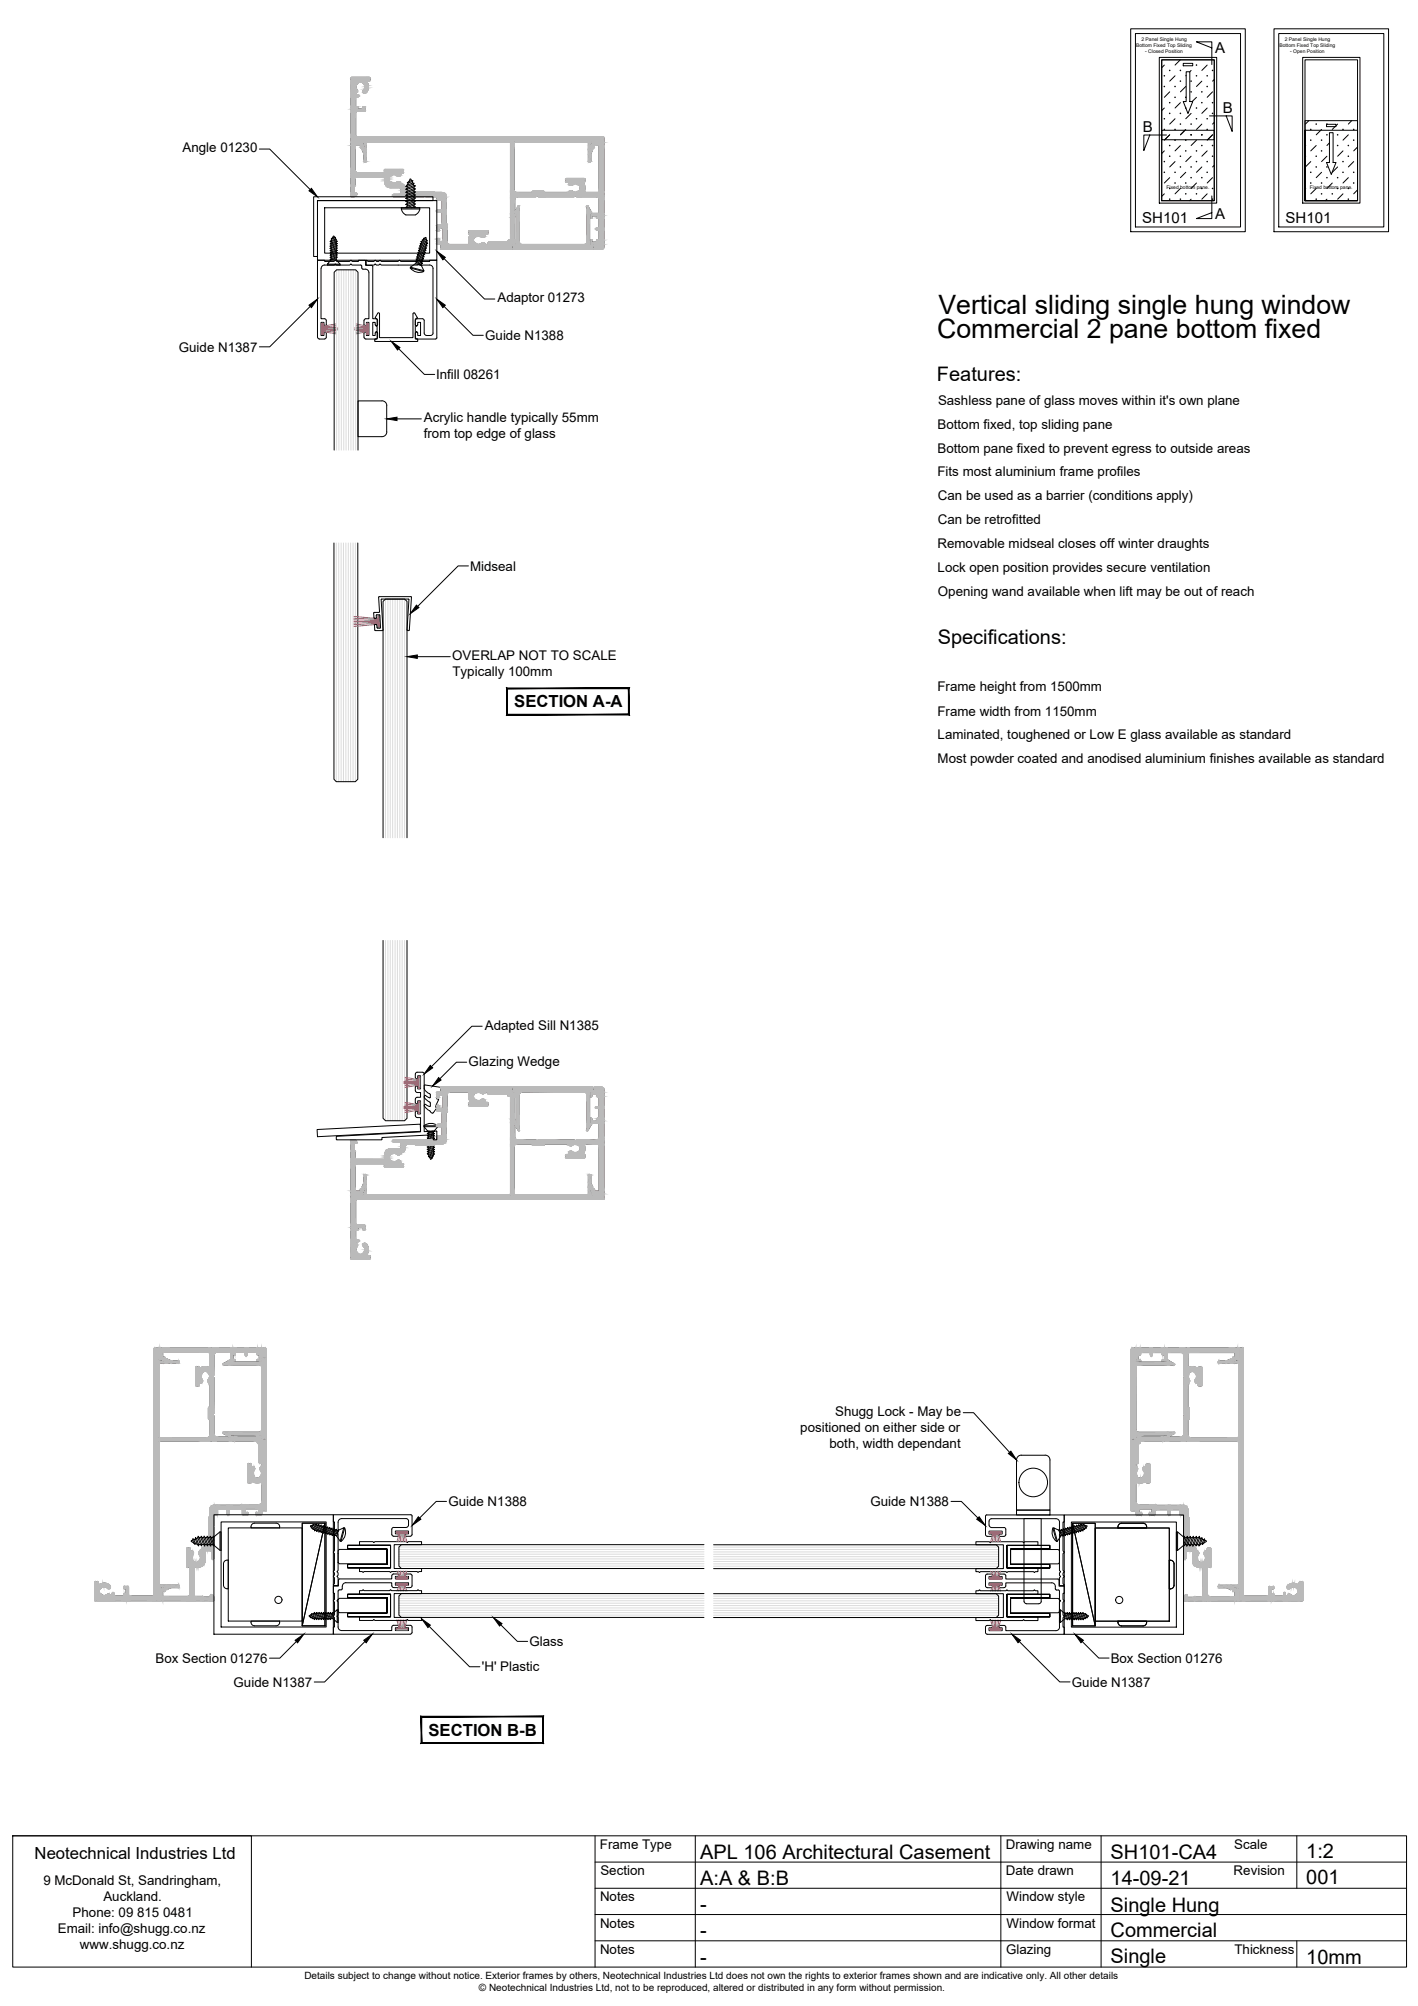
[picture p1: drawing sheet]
<svg xmlns="http://www.w3.org/2000/svg" width="297mm" height="420mm" viewBox="0 0 297 420" stroke-linecap="round" stroke-linejoin="round" font-family="sans-serif">
<defs><g id="words">
<g font-size="5.6">
<text x="196.6" y="65.8">Vertical sliding single hung window</text>
<text x="196.3" y="70.8">Commercial 2 pane bottom fixed</text>
</g>
<g font-size="4.2">
<text x="196.3" y="79.8">Features:</text>
<text x="196.4" y="134.8">Specifications:</text>
<text x="146.7" y="389.3">APL 106 Architectural Casement</text>
<text x="232.6" y="389.3">SH101-CA4</text>
<text x="273.6" y="389.1">1:2</text>
<text x="146.7" y="394.8">A:A &amp; B:B</text>
<text x="232.6" y="394.8">14-09-21</text>
<text x="273.6" y="394.7">001</text>
<text x="146.7" y="400.3">-</text>
<text x="232.6" y="400.4">Single Hung</text>
<text x="146.7" y="405.8">-</text>
<text x="232.6" y="405.8">Commercial</text>
<text x="146.7" y="411.3">-</text>
<text x="232.6" y="411.2">Single</text>
<text x="273.6" y="411.4">10mm</text>
</g>
<g font-size="3.5">
<text x="107.7" y="148.2">SECTION A-A</text>
<text x="89.8" y="363.6">SECTION B-B</text>
<text x="7.3" y="389.4">Neotechnical Industries Ltd</text>
</g>
<g font-size="3.1">
<text x="254.5" y="11">A</text>
<text x="256.2" y="23.7">B</text>
<text x="239.4" y="27.7">B</text>
<text x="239.3" y="46.7">SH101</text>
<text x="254.5" y="45.8">A</text>
<text x="269.3" y="46.7">SH101</text>
</g>
<g font-size="2.8">
<text x="38.2" y="31.9">Angle 01230</text>
<text x="104.2" y="63.4">Adaptor 01273</text>
<text x="101.6" y="71.2">Guide N1388</text>
<text x="37.5" y="73.7">Guide N1387</text>
<text x="91.3" y="79.4">Infill 08261</text>
<text x="88.8" y="88.4">Acrylic handle typically 55mm</text>
<text x="196.4" y="89.8">Bottom fixed, top sliding pane</text>
<text x="196.5" y="84.8">Sashless pane of glass moves within it's own plane</text>
<text x="88.8" y="91.8">from top edge of glass</text>
<text x="196.4" y="94.8">Bottom pane fixed to prevent egress to outside areas</text>
<text x="196.4" y="99.8">Fits most aluminium frame profiles</text>
<text x="196.5" y="104.8">Can be used as a barrier (conditions apply)</text>
<text x="196.5" y="109.8">Can be retrofitted</text>
<text x="98.5" y="119.5">Midseal</text>
<text x="196.4" y="114.8">Removable midseal closes off winter draughts</text>
<text x="196.4" y="119.8">Lock open position provides secure ventilation</text>
<text x="196.5" y="124.8">Opening wand available when lift may be out of reach</text>
<text x="94.7" y="138.3">OVERLAP NOT TO SCALE</text>
<text x="94.8" y="141.6">Typically 100mm</text>
<text x="196.4" y="149.9">Frame width from 1150mm</text>
<text x="196.4" y="144.8">Frame height from 1500mm</text>
<text x="196.4" y="154.8">Laminated, toughened or Low E glass available as standard</text>
<text x="196.4" y="159.8">Most powder coated and anodised aluminium finishes available as standard</text>
<text x="101.6" y="215.7">Adapted Sill N1385</text>
<text x="98.2" y="223.2">Glazing Wedge</text>
<text x="167.6" y="300">positioned on either side or</text>
<text x="174.9" y="296.7">Shugg Lock - May be</text>
<text x="173.8" y="303.3">both, width dependant</text>
<text x="93.9" y="315.5">Guide N1388</text>
<text x="182.3" y="315.5">Guide N1388</text>
<text x="110.9" y="344.8">Glass</text>
<text x="32.6" y="348.3">Box Section 01276</text>
<text x="48.9" y="353.3">Guide N1387</text>
<text x="100.9" y="350.1">'H' Plastic</text>
<text x="224.5" y="353.3">Guide N1387</text>
<text x="232.7" y="348.3">Box Section 01276</text>
<text x="125.7" y="387.3">Frame Type</text>
<text x="210.7" y="387.3">Drawing name</text>
<text x="258.5" y="387.3">Scale</text>
<text x="9.1" y="394.9">9 McDonald St, Sandringham,</text>
<text x="125.8" y="392.8">Section</text>
<text x="210.7" y="392.7">Date drawn</text>
<text x="258.4" y="392.7">Revision</text>
<text x="15.2" y="401.6">Phone: 09 815 0481</text>
<text x="21.7" y="398.3">Auckland.</text>
<text x="125.7" y="398.3">Notes</text>
<text x="210.9" y="398.3">Window style</text>
<text x="12.1" y="405">Email: info@shugg.co.nz</text>
<text x="125.7" y="403.8">Notes</text>
<text x="210.9" y="403.8">Window format</text>
<text x="16.7" y="408.3">www.shugg.co.nz</text>
<text x="125.7" y="409.3">Notes</text>
<text x="210.8" y="409.3">Glazing</text>
<text x="258.6" y="409.3">Thickness</text>
</g>
<g font-size="2.1">
<text x="63.8" y="414.5">Details subject to change without notice. Exterior frames by others, Neotechnical Industries Ltd does not own the rights to exterior frames shown and are indicative only. All other details</text>
<text x="100.3" y="417">© Neotechnical Industries Ltd, not to be reproduced, altered or distributed in any form without permission.</text>
</g>
<g font-size="1">
<text x="238" y="9.9">Bottom Fixed Top Sliding</text>
<text x="239.1" y="8.6">2 Panel Single Hung</text>
<text x="239.9" y="11.2">- Closed Position</text>
<text x="268" y="9.8">Bottom Fixed Top Sliding</text>
<text x="269.1" y="8.5">2 Panel Single Hung</text>
<text x="270.3" y="11.1">- Open Position</text>
<text x="244.4" y="39.6">Fixed bottom pane.</text>
<text x="274.4" y="39.6">Fixed bottom pane.</text>
</g>
</g></defs>
<!-- layer: TitleBlock -->
<g fill="none" stroke="#000" stroke-width=".21">
<path d="M236.9 6h24v42.5h-24zM237.8 7h22.1v40.5h-22.1zM242.8 12h12.1v30.5h-12.1zM243.4 12.5h11v29.5h-11zM243.4 12.5h11v16.8h-11zM243.9 13.6l-.5 .6M245 19.2l-1.1 1.2M246.1 15.9l-1.1 1.1M247.2 12.5l-1.1 1.1M247.9 13.3h2v.5h-2zM248.4 18.1l-1.1 1.1M248.5 15h.7v6.3h.7l-1 2.5-1-2.5h.6z"/>
<path d="M248.5 15.8l-.1 .1M249.5 14.8l-.3 .2M251.8 17l-1.2 1.1M252.9 13.6l-1.1 1.2M253.9 10l-3.3-1.2h3.3v4.7M254 19.2l-1.1 1.2M254.4 16.7l-.4 .3M266.9 6h24v42.5h-24zM267.9 7h22v40.5h-22zM272.9 12h12v30.5h-12zM273.4 12.5h11v29.5h-11zM240.9 28.3l-1.3 3.2v-3.2h4.7"/>
<path d="M243.4 27.3h11v14.7h-11zM243.9 22.6l-.5 .6M243.9 31.6l-.5 .6M244 29.3l1-1.1-1.1 1.2M245 37.2l-1.1 1.1M246.1 24.9l-1.1 1.1M246.1 33.8l-1.1 1.2M247.3 21.5l-1.2 1.1M247.3 30.5l-1.2 1.1M247.3 39.5l-1.2 1.1M248.4 27.1l-1.1 1.1M248.4 36.1l-1.1 1.1"/>
<path d="M249.5 23.7l-1.1 1.2M249.5 32.7l-1.1 1.1M250.6 20.4l-.9 .9M250.6 29.4l-1.1 1.1M250.6 38.3l-1.1 1.2M251.8 26l-1.2 1.1M251.8 35l-1.2 1.1M252.9 22.6l-1.1 1.1M252.9 31.6l-1.1 1.1M253.4 24.3h4.7v3.2l-1.2-3.2M254 28.2l-1.1 1.2M254 37.2l-1.1 1.1"/>
<path d="M254.4 25.6l-.4 .4M254.4 34.6l-.4 .4M273.4 25.3h11v16.7h-11h11v-14.7h-11v14.7zM273.5 28.2l-.1 .1M273.5 37.2l-.1 .1M274.2 25.3l-.7 .7M274.6 33.8l-1.1 1.2M275.7 30.5l-1.1 1.1M275.7 39.5l-1.1 1.1M276.8 27.1l-1.1 1.1M276.8 36.1l-1.1 1.1M277.9 26h2v.5h-2z"/>
<path d="M278 32.7l-1.2 1.1M278.5 27.8h.8v6.2h.6l-1 2.5-1-2.5h.6zM278.5 29.9l-.5 .6M279.1 38.3l-1.1 1.2M279.7 26.5l-.6 .6M280.2 26l-.3 .3M280.2 35l-1.1 1.1M281.3 31.6l-1.1 1.1M282.4 28.2l-1.1 1.2M282.4 37.2l-1.1 1.1M283.1 25.3l-.7 .7M283.6 33.8l-1.2 1.2"/>
<path d="M284.4 30.8l-.8 .8M284.4 39.8l-.8 .8M243.9 40.6l-.5 .5M249.5 41.7l-.3 .3M252.9 40.6l-1.1 1.1M253.9 41v4.8h-3.3l3.3-1.3M278 41.7l-.4 .3M281.3 40.6l-1.1 1.1"/>
</g>
<g fill="#000" stroke="#000" stroke-width=".21">
<circle cx="243.9" cy="15.9" r=".06"/>
<circle cx="243.9" cy="18.1" r=".06"/>
<circle cx="245" cy="14.8" r=".06"/>
<circle cx="246.1" cy="18.1" r=".06"/>
<circle cx="247.3" cy="17" r=".06"/>
<circle cx="247.3" cy="14.8" r=".06"/>
<circle cx="249.5" cy="17" r=".06"/>
<circle cx="249.5" cy="19.2" r=".06"/>
<circle cx="250.6" cy="13.6" r=".06"/>
<circle cx="250.6" cy="15.9" r=".06"/>
<circle cx="251.8" cy="19.2" r=".06"/>
<circle cx="252.9" cy="15.9" r=".06"/>
<circle cx="252.9" cy="18.1" r=".06"/>
<circle cx="254" cy="14.8" r=".06"/>
<circle cx="243.9" cy="24.9" r=".06"/>
<circle cx="243.9" cy="33.8" r=".06"/>
<circle cx="243.9" cy="27.1" r=".06"/>
<circle cx="243.9" cy="36.1" r=".06"/>
<circle cx="245" cy="21.5" r=".06"/>
<circle cx="245" cy="23.7" r=".06"/>
<circle cx="245" cy="30.5" r=".06"/>
<circle cx="245" cy="32.7" r=".06"/>
<circle cx="245" cy="39.5" r=".06"/>
<circle cx="246.1" cy="20.4" r=".06"/>
<circle cx="246.1" cy="29.4" r=".06"/>
<circle cx="246.1" cy="36.1" r=".06"/>
<circle cx="246.1" cy="38.3" r=".06"/>
<circle cx="246.1" cy="27.1" r=".06"/>
<circle cx="247.3" cy="23.7" r=".06"/>
<circle cx="247.3" cy="26" r=".06"/>
<circle cx="247.3" cy="32.7" r=".06"/>
<circle cx="247.3" cy="35" r=".06"/>
<circle cx="248.4" cy="20.4" r=".06"/>
<circle cx="248.4" cy="22.6" r=".06"/>
<circle cx="248.4" cy="31.6" r=".06"/>
<circle cx="248.4" cy="38.3" r=".06"/>
<circle cx="248.4" cy="29.4" r=".06"/>
<circle cx="249.5" cy="37.2" r=".06"/>
<circle cx="249.5" cy="26" r=".06"/>
<circle cx="249.5" cy="28.2" r=".06"/>
<circle cx="249.5" cy="35" r=".06"/>
<circle cx="250.6" cy="24.9" r=".06"/>
<circle cx="250.6" cy="22.6" r=".06"/>
<circle cx="250.6" cy="31.6" r=".06"/>
<circle cx="250.6" cy="33.8" r=".06"/>
<circle cx="251.8" cy="37.2" r=".06"/>
<circle cx="251.8" cy="21.5" r=".06"/>
<circle cx="251.8" cy="28.2" r=".06"/>
<circle cx="251.8" cy="30.5" r=".06"/>
<circle cx="251.8" cy="39.5" r=".06"/>
<circle cx="252.9" cy="24.9" r=".06"/>
<circle cx="252.9" cy="27.1" r=".06"/>
<circle cx="252.9" cy="33.8" r=".06"/>
<circle cx="252.9" cy="36.1" r=".06"/>
<circle cx="254" cy="30.5" r=".06"/>
<circle cx="254" cy="21.5" r=".06"/>
<circle cx="254" cy="23.7" r=".06"/>
<circle cx="254" cy="32.7" r=".06"/>
<circle cx="254" cy="39.5" r=".06"/>
<circle cx="273.5" cy="30.5" r=".06"/>
<circle cx="273.5" cy="32.7" r=".06"/>
<circle cx="273.5" cy="39.5" r=".06"/>
<circle cx="274.6" cy="27.1" r=".06"/>
<circle cx="274.6" cy="29.4" r=".06"/>
<circle cx="274.6" cy="38.3" r=".06"/>
<circle cx="274.6" cy="36.1" r=".06"/>
<circle cx="275.7" cy="26" r=".06"/>
<circle cx="275.7" cy="32.7" r=".06"/>
<circle cx="275.7" cy="35" r=".06"/>
<circle cx="276.8" cy="29.4" r=".06"/>
<circle cx="276.8" cy="31.6" r=".06"/>
<circle cx="276.8" cy="38.3" r=".06"/>
<circle cx="278" cy="28.2" r=".06"/>
<circle cx="278" cy="26" r=".06"/>
<circle cx="278" cy="35" r=".06"/>
<circle cx="278" cy="37.2" r=".06"/>
<circle cx="280.2" cy="28.2" r=".06"/>
<circle cx="280.2" cy="30.5" r=".06"/>
<circle cx="280.2" cy="37.2" r=".06"/>
<circle cx="280.2" cy="39.5" r=".06"/>
<circle cx="281.3" cy="36.1" r=".06"/>
<circle cx="281.3" cy="33.8" r=".06"/>
<circle cx="281.3" cy="27.1" r=".06"/>
<circle cx="282.4" cy="30.5" r=".06"/>
<circle cx="282.4" cy="39.5" r=".06"/>
<circle cx="282.4" cy="32.7" r=".06"/>
<circle cx="283.6" cy="27.1" r=".06"/>
<circle cx="283.6" cy="36.1" r=".06"/>
<circle cx="283.6" cy="29.4" r=".06"/>
<circle cx="283.6" cy="38.3" r=".06"/>
<circle cx="245" cy="41.7" r=".06"/>
<circle cx="247.3" cy="41.7" r=".06"/>
<circle cx="248.4" cy="40.6" r=".06"/>
<circle cx="250.6" cy="40.6" r=".06"/>
<circle cx="254" cy="41.7" r=".06"/>
<circle cx="273.5" cy="41.7" r=".06"/>
<circle cx="275.7" cy="41.7" r=".06"/>
<circle cx="276.8" cy="40.6" r=".06"/>
<circle cx="279.1" cy="40.6" r=".06"/>
<circle cx="282.4" cy="41.7" r=".06"/>
</g>
<!-- layer: APL Notes -->
<g fill="#000" stroke="#000" stroke-width=".21">
<path d="M131.6 144.3v5.3l.2 .2zM131.6 144.3l.2-.2v5.7zM106.3 144.3h25.3l.2-.2zM106.2 144.1h25.6l-25.5 .2zM106.2 144.1l.1 5.5v-5.3zM106.2 144.1l.1 5.5-.1 .2zM106.3 149.6l-.1 .2 25.4-.2zM106.2 149.8l25.4-.2 .2 .2z"/>
<path d="M113.7 359.6v5.4l.1 .1zM113.7 359.6l.1-.1v5.6zM88.3 359.6h25.4l.1-.1zM88.2 359.5h25.6l-25.5 .1zM88.2 359.5l.1 5.5v-5.4zM88.2 359.5l.1 5.5-.1 .1zM88.3 365l-.1 .1 25.5-.1zM88.2 365.1l25.5-.1 .1 .1z"/>
</g>
<!-- layer: Components -->
<g fill="none" stroke="#000" stroke-width=".21">
<path d="M85.3 38.8l-.3 .3h.3M85.3 39.4l-.3 .3h.3M85.3 39.1v.3M85.3 39.7v.3M85.5 38.3l-.2 .5M85.7 38l.2-.5h.2l.1 .3 .3 .1-.2 .1 .2 .3-1.2 .5M85.7 38l-.4 .3h.2M86.2 37.8l-.5 .2M86.3 38l-.8 .3M86.5 38.3l.3 .1-.2 .2M86.6 38.6l.1 .3h.3l-.3 .3M86.6 38.6l-1.3 .5"/>
<path d="M86.7 39.5l-1.4 .5-.3 .3h.3M86.7 39.5l.3 .1-.3 .2M86.7 39.2v.3M86.7 39.8v.3M86.7 39.2l-1.4 .5M86.7 38.9l-1.4 .5M86.7 39.8l-1.4 .5M68.6 55.3v.2h2.6v-.2M69.4 50.4l-.3 .2h.3M69.4 50.9l-.3 .2h.3M69.4 54.4l-.8 .9h2.6M69.4 52v.3l-.3 .2h.3"/>
<path d="M69.4 52.8l-.3 .2h.3M69.4 53.3l-.3 .2h.3M69.4 53.7l-.3 .2h.3v.3M69.4 51.8l-.3 .2h.3M69.4 50.6v.3M69.4 51.1v.3M69.4 52.5v.3M69.4 53v.3M69.4 53.5v.2M69.4 54.2l-.2 .2h1.2M69.5 50.1l-.1 .3M69.6 49.9l.2-.4h.2l.3 .2-.1 .1 .1 .3-.9 .3"/>
<path d="M69.6 49.9l-.2 .2h.1M70.1 49.7l-.5 .2M70.2 49.8l-.7 .3M70.3 50.1h.2l-.1 .1M70.4 50.2l-1 .4M70.4 50.2v.3M70.4 50.9l-1.3 .7h.3v.2M70.4 50.5h.3l-.3 .2M70.4 50.9l.3 .1-.3 .2M70.4 51.9h.3l-.3 .2M70.4 52.4h.3l-.3 .2M70.4 52.9h.3l-.3 .2"/>
<path d="M70.4 53.8h.3l-.3 .2M70.4 53.3l.3 .1-.3 .2v.2M70.4 51.6l-1 .4M70.4 51.2l-1 .4M70.4 51.4l-1 .4M70.4 50.7l-1 .4M70.4 50.5l-1 .4M70.4 51.4l.3 .1-.3 .1M70.4 50.7v.2M70.4 51.2v.2M70.4 51.6v.3M70.4 52.1v.3"/>
<path d="M70.4 52.6v.3M70.4 53.1v.2M70.4 54v.4M70.4 52.6l-1 .4M70.4 52.4l-1 .4M70.4 52.1l-1 .4M70.4 51.9l-1 .4M70.4 53.1l-1 .4M70.4 52.9l-1 .4M70.4 53.3l-1 .4M70.4 53.6l-1 .3M70.4 53.8l-1 .4"/>
<path d="M70.4 54l-1 .4M70.4 54.4l.8 .9M84.1 43.8v-.3h3.8v.3M84.1 43.8h3.8M84.1 43.8a1.68 1.68 0 0 0 .9 1.2M85 45h2M85.3 42l-.3 .2h.3M85.3 41.3l-.3 .3h.3v.4M85.3 42.6l-.3 .2h.3v.4l1.4-.5M85.3 43.2l-.3 .3h.3M85.3 40.3v.4M85.3 40.9v.4"/>
<path d="M85.3 43.5h.1M85.9 56.1l2.8 .8 .1-.2M86 56.1a2.34 2.34 0 0 0 2.7 .8M86 56l1-.8 1.3 .4 .5 1.1zM86 56l-.1 .1M86.7 42l-1.4 .6v-.4M86.7 41.7v.3l.3 .1-.3 .2M86.7 40.8h.3l-.3 .3M86.7 42.7h.3l-.3 .2M86.7 40.4l.3-.2-.3-.1-1.4 .6-.3 .2h.3M86.7 43.3h.3l-.2 .2M86.7 43.3l-.6 .2"/>
<path d="M86.7 40.4v.4M86.7 41.1v.3M86.7 42.3v.4M86.7 42.9v.4M86.7 42.3l-1.4 .5M86.7 41.1l-1.4 .5M86.7 41.4l-1.4 .6M86.7 40.8l-1.4 .5M86.7 41.7l-1.4 .5M86.7 41.4l.3 .1-.3 .2M86.7 42.9l-1.4 .6M86.7 40.4l-1.4 .5"/>
<path d="M87.2 54.9l-.1 .4M87.2 54.9l.9 .6M87.2 54.7h-.2l.2 .2M87.2 54.7l1 .7M87.3 54.5l1 .6M87.4 54.3h-.3l.2 .2-.1 .2M87.4 54.3l.9 .6M87.4 54v.3M87.4 54l1 .7M87.5 53.8h-.2l.1 .2M87.5 53.8l1 .7M87.6 53.6l-.1 .2"/>
<path d="M87.6 53.6l.9 .6M87.6 53.3h-.2l.2 .3M87.6 53.3l1 .7M87.7 53.1l-.1 .2M87.7 53.1l.9 .6M87.7 52.9h-.2l.2 .2M87.7 52.9l1 .7M87.8 52.6l1 .7M87.8 52.6l-.1 .3M87.9 52.4l.9 .7 .1-.3M87.9 52.2l1.2 .7-.2-.3 .1-.2h.2l-.1-.2M87.9 52.2v.2h-.2l.1 .2"/>
<path d="M87.9 43.8a1.68 1.68 0 0 1-.9 1.2M88 52l.9 .6M88.1 51.7l-.1 .3h-.2l.1 .2M88.1 51.7l.9 .7M88.1 51.5l1 .7M88.1 51.5h-.2l.2 .2M88.2 51.3l.9 .6M88.2 51.3l-.1 .2M88.2 55.4l.1 .2M88.2 51.1l1 .6 .1 .3-.2-.1v.3M88.2 51.1l-.2-.1 .2 .3M88.3 50.8l1 .7"/>
<path d="M88.3 50.8l-.1 .3M88.3 54.9l.2 .3-.2-.1-.1 .3M88.3 50.6h-.2l.2 .2M88.3 50.6l1 .7M88.4 54.7l-.1 .2M88.5 54.5l.1 .2h-.2M88.5 50.4l.9 .6M88.5 50.4l-.2 .2M88.5 54.2v.3M88.6 54l.1 .3-.2-.1M88.6 50.2h-.2l.1 .2M88.6 53.7v.3"/>
<path d="M88.8 53.3l-.1 .3 .2 .2-.3-.1M88.8 53.1l.2 .3-.2-.1M88.8 50l.6 .4v.4M88.9 49.9l.4 .3M89.3 51.5l-.1 .2M89.3 51.3l.2 .2h-.2M89.3 50.2l-.2-.5-.4 .2 .1 .1-.2 .2 .8 .6M89.3 50.2l.2 .3-.1-.1M89.4 51l-.1 .3M89.4 50.8l.2 .3-.2-.1M78.4 131l.2 1.1 1.6-.1-.3-6.5h5.6l.2 .1-.4 6.3 .1 .2M78.4 130.9l.5-.1 .2 .8"/>
<path d="M78.8 129.4l.1-.6h.6l.2 2.7-.6 .1M79.3 125.1l.2 3.1-1.2 .2 .1 1.1 .4-.1M86.1 125h-6.7l-.1 .1M86.1 125l.1 .1-.5 6.9-.3 .1M88.8 236v-.2h2.9v.2M88.8 235.8a2.34 2.34 0 0 1 2.9 0M88.9 228.1l.5 .6 .6 .4M88.9 231.7l1.2 1.1M88.9 229.5a1.65 1.65 0 0 0 1.2 1.4v.8l-1-.4-.2 .4M88.9 229.5v.1M88.9 229.5l.2-.1 .9 .5 .1-.1M89.7 239.3h-.2l.2 .2"/>
<path d="M89.7 238.8h-.2l.2 .2v.3M89.7 238.3h-.2l.2 .2M89.7 237.8h-.2l.2 .2M89.7 237.1v.3h-.2l.2 .2M89.7 239.8v-.3l1.1 .4M89.7 239.9l1.1 .4M89.7 237.6v.2M89.7 238v.3M89.7 238.5v.3M89.7 238.3l1.1 .4M89.7 238.5l1.1 .4M89.7 238.8l1.1 .4"/>
<path d="M89.7 239l1.1 .4M89.7 237.8l1.1 .4M89.7 238l1.1 .5M89.7 237.6l1.1 .4M89.7 237.4l1.1 .4M89.7 237.1l1.1 .4M89.7 239.3l1.1 .4M89.8 236.9l1 .4M90 229.1l.1 .2v.5M90.5 236.9l.3 .1M90.8 239.2l.2 .2h-.2M90.8 238.7l.2 .2h-.2"/>
<path d="M90.8 238.2l.2 .2-.2 .1M90.8 237.3l.2 .2h-.2M90.8 237.5v.3l.2 .1-.2 .1M90.8 239.7l.2 .1-.2 .1v.2M90.8 237v.3M90.8 238v.2M90.8 238.5v.2M90.8 238.9v.3M90.8 239.4v.3M90.9 236.9l.1 .1h-.2M90.9 236.9h-1.4l.2 .2M91.7 236h-2.9l.8 .9"/>
<path d="M91.7 236l-.8 .9M91.9 230.4l-.7 1.3v.2l.3 .2-.8 1h-.3l-.2-.3M92.2 227.7l-3.2-.5-.1 .9M92.3 227.7v1h-.8v1.5h.3l.1 .1M89.7 241.9l.9 .3-.1 .2M89.7 240.4v.3h-.2l1.3 .6M89.7 241.6h-.2l.2 .3M89.7 241.2h-.2l.2 .2M89.7 241.6l1.1 .5-.2 .1M89.7 240.2l1.1 .4M89.7 240.7l1.1 .4M89.7 240.4l1.1 .4"/>
<path d="M89.7 241.2l1.1 .4M89.7 241.4l1.1 .4M89.7 240.9v.3M89.7 241.4v.2M89.7 241.9l.2 .3M90 242.4l.2 .4 .4-.3-.9-.3 .7 .4M90.8 240.1l.2 .2h-.2v.3M90.8 241.6l.2 .1-.2 .1M90.8 241.1l.2 .2h-.2M90.8 240.1l-1.3-.3 .2 .1v.3h-.2l.2 .2M90.8 240.6l.2 .2h-.2M90.8 240.8v.3"/>
<path d="M90.8 241.3v.3M90.8 241.8l-.1 .2M65.5 319.4l-.3 .4M65.7 319.4l.1-.1-.3 .1M66.1 319.3l-.6 .9-.3-.2-.2-.3 .5-.3M66.1 319.3l-.4 .1-.4 .6M66.1 319.3l.3-.1-.1 .2M66.3 319.4l.3 .1M66.3 319.4l-.6 .9M66.6 319.5l.2-.2v.2M66.6 319.5l-.7 .9M66.8 319.5l-.7 1"/>
<path d="M66.8 319.5l.2 .1M67.2 319.6l-.6 1M67.5 319.7l-.3-.1 .1-.2-.3 .2-.6 .9M67.5 319.7l.2-.1v.2h.2l.3-.1-.7 1.1M67.5 319.7l-.7 1M67.7 319.8l-.7 .9M67.9 319.8l-.6 1M68.1 319.9l.3 .1-.7 .9M68.4 320l.3-.2-.1 .2M72 320h.2M218.9 304.8a1.01 1.01 0 0 1 1 1v10.5h-7v-10.5a1.01 1.01 0 0 1 1-1h5M224.3 320l-.2-.2 .1 .2"/>
<path d="M224.6 319.9l-.3 .1 .7 .9M224.8 319.9l.7 .9M225.1 319.8l.6 .9M225.3 319.7h.2v-.3l.2 .2 .7 1M225.3 319.7l-.3-.1 .1 .2-.3 .1-.2-.2 .7 1.2M225.3 319.7l.6 1M225.5 319.7l.7 .9M226 319.6l.6 .9M226 319.6h-.3M226.2 319.5l-.3-.2 .1 .3M226.2 319.5l.6 .9M226.4 319.4l-.2 .1"/>
<path d="M226.4 319.4l.7 .9M226.6 319.4l.6 .8 .2-.2 .1 .1 .2-.4-.5-.2M226.6 319.4h.4l.4 .6M226.6 319.4l-.2-.2v.2M227 319.4v-.1l.2 .2M227.2 319.5l.3 .4M40.4 322.6l-.3 .1v.2l.5 .3M40.4 322.6v-.3l.2 .3 .3-.3 .5 1.2M40.4 322.6l.2 .6M40.6 323.2l.3 .3v-.3M40.6 322.6l.3 .6M40.9 323.2l.5 .3"/>
<path d="M40.9 322.3l.1-.3 .2 .3M41.2 322.3l.4 1.2M41.4 323.5l.2 .3v-.3M41.4 322.1l.1-.3 .2 .3M41.4 322.1l.6 1.4M41.4 322.1l-.2 .2M41.6 323.5h.4M41.7 322.1h.4M41.7 322.1l.5 1.4M42 323.5l.2 .3v-.3M42.1 322.1v-.3l.3 .3M42.1 322.1l.5 1.4"/>
<path d="M42.2 323.5h.4M42.4 322.1h.3M42.4 322.1l.5 1.4M42.6 323.5l.3 .3v-.3h.3M42.7 322.1l.5 1.4M42.7 322.1l.1-.3 .2 .3M43 322.1h.3l.1-.3 .2 .3M43 322.1l.5 1.4M43.2 323.5l.3 .3v-.3M43.3 322.1l.6 1.4h-.4M43.6 322.1h.4M43.6 322.1l.6 1.4"/>
<path d="M44 322.1l.5 1.4h-.3v.3l-.3-.3M44 322.1v-.3l.3 .3M44.3 322.1h.3M44.3 322.1l.5 1.4M44.5 323.5l.3 .3v-.3M44.6 322.1l.2 .5M44.8 323.5h.1M44.8 321.9l1.3-1.1h.2v3.9h-.2l-1.3-1zM44.8 321.9l-.1-.1-.1 .3M46.1 320.8v3.9M65.2 338.2l-.2 .5M65.4 338.1v-.2l-.2 .3"/>
<path d="M65.4 338.9v.1l.2-.1M65.4 338.1l-.3 .6M65.5 320.2l.1 .2 .1-.1M65.6 338.9l.2 .1M65.7 320.3l.2 .1M65.7 337.9l-.3 1-.3-.2-.1 .1-.2-.3 .4-.3M65.7 337.9l.2-.2v.2M65.7 337.9l-.3 .2M65.8 339v.2l.2-.2M65.9 320.4v.3l.2-.2M65.9 337.9l-.3 1M65.9 337.9h.3"/>
<path d="M66 339h.3M66.1 320.5h.3M66.2 337.9l.2-.2v.2M66.2 337.9l-.4 1.1M66.3 339v.2l.2-.2M66.4 320.5l-.1 .3 .3-.2M66.4 337.9l-.4 1.1M66.4 337.9h.3M66.5 339h.2M66.6 320.6l.2 .1M66.7 339l.1 .2 .2-.2M66.8 320.7v.2l.2-.2"/>
<path d="M66.9 337.9l-.4 1.1M67 339h.2M67 320.7l.3 .1v.2l.2-.2M67.1 337.9h-.2v-.2l-.2 .2-.4 1.1M67.1 337.9l.3-.2v.2M67.1 337.9l-.4 1.1M67.2 339l.1 .2 .1-.2M67.4 337.9h.2l.2-.2v.2M67.4 337.9l-.4 1.1M67.4 339h.3M67.5 320.8l.2 .1v.2l.2-.1M67.6 337.9l-.4 1.1"/>
<path d="M67.7 339v.2l.2-.2M67.8 337.9h.3M67.8 337.9l-.4 1.1M67.9 339h.3M67.9 321h.3M68.1 337.9l.2-.2v.2M68.1 337.9l-.4 1.1M68.2 339v.2l.2-.2M68.2 321v.3l.2-.2M68.3 337.9h.3M68.3 337.9l-.4 1.1M68.4 339h.2"/>
<path d="M68.4 321.1l.2 .1M68.6 337.9l.2-.2v.2M68.6 337.9l-.4 1.1M68.6 320l.3 .1 .2-.2v.2M68.6 320l-.7 1M68.6 321.2v.2l.3-.2M68.6 339l.1 .2 .2-.2h.2M68.8 337.9h.2M68.8 337.9l-.4 1.1M68.9 321.2l.2 .1M68.9 320.1l-.7 .9M69 337.9l.2-.2v.2h.3"/>
<path d="M69 337.9l-.4 1.1M69.1 320.1l.2 .1M69.1 320.1l-.7 1M69.1 321.3v.2l.2-.2M69.1 339l.1 .2 .1-.2M69.2 337.9l-.3 1.1M69.3 320.2l.3-.2-.1 .3M69.3 321.3l.3 .1M69.3 320.2l-.7 1M69.5 320.3h.3M69.5 320.3l-.6 .9M69.5 337.9l.2-.2v1.3h-.4"/>
<path d="M69.5 337.9l-.4 1.1M69.6 321.4v.2l.2-.1h.2M69.7 337.9l.9-.7v2.6M69.7 338l-.4 1M69.7 339l.9 .8M69.8 320.3l.2-.1v.2M69.8 320.3l-.7 1M70 320.4l.3 .1M70 320.4l-.7 .9M70 321.5v.3l.2-.2M70.2 321.6l.4 .1M70.3 320.5l.2-.2-.1 .2 .3 .1"/>
<path d="M70.3 320.5l-.7 .9M70.4 320.5l-.6 1M70.6 337.2h.2v2.6h-.2M70.7 320.6l-.7 .9M70.8 324.8l.3-.3h10v3h-10l-.3-.2zM70.8 320.7l-.6 .9M70.9 320.5l1.1-.5-.7 2.8M70.9 320.5l-.4 1.3 .8 1M70.9 320.5l-.2 .1M71.1 334.8h10v3h-10l-.3-.3v-2.5zM71.3 322.8h.1M72.2 320l-.8 2.8"/>
<path d="M72.2 320a2.34 2.34 0 0 1-.7 2.8M75.3 322.9h2.8l.2 .2 .2-.2h6.6l.2 .2 .2-.2h2.8v.6h-5.7v5h5.7v.7h-.5l-.2 .2-.2-.2h-5.4l-.2 .2-.2-.2h-5.3l-.2 .2-.2-.2h-.6v-.8h6.5v-4.7h-6.5zM75.3 333.2h.6l.2-.2 .2 .2h5.3l.2-.2 .2 .2h5.4l.2-.2 .2 .2h.5v.6h-5.7v5h5.7v.6h-2.8l-.2-.2-.2 .2h-6.6l-.2-.2-.2 .2h-2.8v-.8h6.5v-4.7h-6.5zM204.4 322.9h2.8l.2 .2 .2-.2h6.6l.2 .2 .2-.2h2.8v.8h-6.5v4.7h6.5v.8h-.5l-.2 .2-.2-.2h-5.4l-.2 .2-.2-.2h-5.3l-.2 .2-.2-.2h-.6v-.7h5.8v-4.9h-5.8zM204.4 333.2h.6l.2-.2 .2 .2h5.3l.2-.2 .2 .2h5.4l.2-.2 .2 .2h.5v.7h-6.5v4.8h6.5v.7h-2.8l-.2-.2-.2 .2h-6.6l-.2-.2-.2 .2h-2.8v-.6h5.8v-5h-5.8zM211.7 324.5h10l.2 .3v2.5l-.2 .3h-10zM211.7 334.8h10l.2 .2v2.5l-.2 .3h-10zM214.5 335.4v-17.3h3.6v17.3M214.5 335.4l.1 .2 .4 .3h2.6M218.1 335.4v.2l-.5 .3M220.6 320.1l.7 2.8M220.6 320.1a2.34 2.34 0 0 0 .7 2.8"/>
<path d="M220.7 320l-.1 .1M221.5 322.8l-.2 .1M221.8 320.5l.2 .1M221.8 320.5l-1.1-.5 .8 2.8M221.8 320.5l.4 1.3-.7 1M221.9 320.7l.6 .9M222 320.6l.7 .9M222.1 337.2h-.2v2.6h.2M222.3 320.5l.7 1M222.5 320.5l-.2-.2v.2l-.3 .1M222.5 320.5l.7 .9M222.5 321.6l-.3 .1"/>
<path d="M222.7 321.5v.3l-.2-.2M222.8 320.4l-.3 .1M222.8 320.4l.6 1M223 320.4l-.3-.2 .1 .2M223 320.4l.6 .9M223.1 339h.3M223.1 339l-1 .8M223.2 321.4v.2l-.2-.1h-.3M223.2 337.9h.3v-.2l.2 .2M223.2 337.9l-.1-.1v1.2M223.2 337.9l.4 1.1M223.2 320.3l-.2 .1"/>
<path d="M223.2 320.3l.7 .9M223.4 320.2l-.2-.1v.2M223.4 339l-.3-1-1-.8v2.6M223.4 339l.2 .3v-.3M223.4 320.2l.7 1M223.4 321.4h-.2M223.5 337.9l.4 1.1M223.6 321.3v.2l-.2-.1M223.6 339h.3l.2 .3v-.3M223.7 320.2h-.3M223.7 320.2l.6 .9M223.7 337.9h.3"/>
<path d="M223.7 337.9l.4 1.1M223.9 321.2l-.3 .1M223.9 320.1l.7 1M224 337.9v-.2l.2 .2M224 337.9l.4 1.1M224.1 321.2v.2l-.2-.2M224.1 339h.3M224.2 320l-.3 .1-.3-.2 .1 .3M224.2 320l.6 1M224.2 337.9h.3M224.2 337.9l.4 1.1M224.3 321.1l-.2 .1"/>
<path d="M224.4 339l.1 .3 .1-.3M224.5 337.9v-.2l.2 .2M224.5 337.9l.4 1.1M224.6 321.1v.2l-.3-.2M224.6 339h.3M224.7 337.9h.2M224.7 337.9l.4 1.1M224.8 321l-.2 .1M224.9 339l.1 .3 .1-.3M224.9 337.9v-.2l.2 .2h.3M224.9 337.9l.4 1.1M225.1 339h.2"/>
<path d="M225.1 337.9l.4 1.1M225.3 320.9h-.3v.3l-.2-.2M225.3 339l.2 .3v-.3M225.4 337.9l.4 1.1M225.4 337.9v-.2l.2 .2M225.5 339h.3M225.6 337.9h.3v-.2l.2 .2 .4 1.1M225.6 337.9l.4 1.1M225.7 320.7l-.2 .1v.2l-.2-.1M225.8 339l.2 .3v-.3M225.9 337.9l.4 1.1M225.9 320.7l.1 .2-.3-.2"/>
<path d="M226 339h.3M226.1 337.9h.3M226.2 320.6l-.3 .1M226.3 339l.1 .3 .1-.3M226.4 337.9v-.2l.1 .2M226.4 337.9l.3 1.1M226.4 320.6v.2l-.2-.2M226.5 339h.2M226.5 337.9h.3M226.5 337.9l.5 1.1M226.6 320.5l-.2 .1M226.7 339l.2 .3 .1-.3"/>
<path d="M226.8 337.9v-.2l.2 .2M226.8 337.9l.4 1.1M226.8 320.4l.1 .3-.3-.2M227 337.9l.4 1h.3l.3-.3-.4-.4M227 337.9l.4 .2M227.1 320.3l-.3 .1M227.2 339h-.2M227.2 320.2v.2l-.1-.1M227.4 338.1v-.1l.2 .2M227.4 338.9l-.1 .2-.1-.1M227.4 338.1l.2 .7M227.6 338.2l.2 .5"/>
<path d="M246.4 320.9h.3l1.2 1v1.8l-1.2 1h-.3zM246.7 320.9v3.8M247.9 322l.2-.2 .1 .3M247.9 323.5h.1M248 323.5v.3l.2-.3M248.2 322.1h.3M248.2 322.1l-.3 .6M248.5 322.1l.2-.3 .1 .3M248.5 322.1l-.5 1.4M248.8 322.1l-.6 1.4h.4v.3l.3-.3M248.8 322.1h.3M249.1 322.1l.2-.3 .1 .3h.3"/>
<path d="M249.1 322.1l-.5 1.4M249.2 323.5v.3l.3-.3M249.4 322.1l-.5 1.4h.3M249.5 323.5h.4v.3l.2-.3M249.7 322.1l-.5 1.4M249.7 322.1l.3-.3v.3M250 322.1h.4M250 322.1l-.5 1.4M250.1 323.5h.4M250.4 322.1l.2-.3 .1 .3M250.4 322.1l-.5 1.4M250.5 323.5v.3l.3-.3"/>
<path d="M250.7 322.1h.3M250.7 322.1l-.6 1.4M250.8 323.5h.3M251 322.1l.2-.3 .1 .3M251 322.1l-.5 1.4M251.1 323.5v.3l.3-.3M251.3 322.1l-.5 1.4M251.3 322.1l.3 .2M251.6 322.3l.2-.2v.2M251.6 322.3l-.5 1.2M251.9 323.2v.3l.2-.3M251.9 323.2l-.5 .3"/>
<path d="M252.1 322.6l-.2 .6M252.4 322.6l.3 .1v.2l-.6 .3M252.4 322.6l-.1-.3-.2 .3-.3-.3-.4 1.2M252.4 322.6l-.3 .6"/>
<circle cx="216.4" cy="310.5" r="3"/>
</g>
<!-- layer: APL Joinery -->
<g fill="none" stroke="#000" stroke-width=".21">
<path d="M74.6 19.9h.4M75 19.9h.1v.3l-.6 .2v1.9h.4M76 17.3a1.05 1.05 0 0 1 .1 1.6M76 17.3a1.02 1.02 0 0 0-1.3 .4 1.02 1.02 0 0 0 .2 1.3l-.4 .7 .1 .2M76.1 18.9a.37 .37 0 0 0 0 .5 .37 .37 0 0 0 .5 0M77.4 17h-.4v.3a1.69 1.69 0 0 1-.4 2.1M77.4 16.9l.1-.6-.1-.1h-3.8l-.1 .1v13.3l.1 .1-.1 .1v11.3M73.6 29.7l2.6 .1v1.4h-.2M74.4 38.8l-.1 .2v1.5h.3M74.4 37.2v1.6M74.4 37.2l6.1-.1 .1 .1a1.74 1.74 0 0 0 .5 1.9l.7 .2h2M74.5 28.5l.3 .2h51.6"/>
<path d="M74.9 22.3l.1 .5h1v-.4M75.8 29.7l.2 .2 .2 1h-.6l-.1-.4h-1.1v5.2l.3 .4 .2 .1M76 31.2l-.1 .2M76 22.4l.5-.1v1h-1.7l-.3 .2v5M80.6 35.5h3.8M80.7 35.5l-.2 .7h-5.6M83.8 39.3l.2 .2v1l-.2 .2M84.4 35.5l.1 .6M84.5 36.1l-.1 .1h-.5v.5l-.4 .2a1.21 1.21 0 0 0-1.9 .3 1.02 1.02 0 0 0 .5 1.1 1.02 1.02 0 0 0 1.2-.3l.5 .1 .1 .3a1.15 1.15 0 0 1 1 1.1M84.9 39.6v.2M84.9 39.8l.1 .3 .4 .2 1.6-.1M107.1 29.7l-.1 .1-.1 20.5h-.4l-.1 .4h-4l-.1 .5h-.5"/>
<path d="M107.6 29.7l.1 .1 .1 10.3 .4 .2h3.3v-.1M118.6 37.4h3.8l.1 .6-.3 .3a2.02 2.02 0 0 1 .2 1.7M118.6 38.1l.5 .1v.2M118.6 37.4l-.1 .6 .1 .1M119.1 38.4l.2 .3 .3 .1a1.27 1.27 0 0 1 1.8 0M121.4 38.8a1.03 1.03 0 0 1 0 1.1M121.4 39.9l-.1 .1a1.03 1.03 0 0 1-1.6-.1l-.5 .3M122.5 40l.2 .3h2.6l.2-.2M123.8 29.8v1.4l.3 .1a4.3 4.3 0 0 0-.4 2.6l-.2 .1-.2-.3v-3.9l-.2-.1h-46.2l-.1 4-.3 .3-.2-.3-.1-1.4-.3-.9M123.8 30.8v.1l.6 .1 .1-.5h1v9.6M124.3 29.7l-.3 .2-.2 .9M126.4 28.7l.1 .9-.1 .1"/>
<path d="M126.4 29.7h-2.5l-.1 .1M126.4 29.7l.1 22-.1 .3-.4 .2h-1.5l-.1-.1M73.5 41.1l.5 .1M74.6 40.4l.2 .2a.75 .75 0 0 1-.8 .6M82.5 41.2h6.3l.2-.2 .2 .2h2.3v.7M82.5 40.7h1.3M82.5 40.7l-.2 .2 .2 .3M87 40.2l.1-.1h3.8l.1 .2h1.5a1.01 1.01 0 0 1 1 1M91.5 47.4v.8M91.5 50.2v.8M91.5 41.9l1.1 .1v2h-.8l-.3 .2 .3 .3h.8v2.7h-.8l-.3 .2M91.5 48.2l.3 .2 .2-.2v-.4h.8v2.8h-.8v-.4l-.2-.3-.3 .3"/>
<path d="M91.5 51l.3 .2h.6v.9M92.4 52.1l.1 .1M93.5 41.3v5.6l.2 .1v4l.4 .2h3.9l.3-.3M98.3 49h.1M98.3 48.3h3.8M98.3 48.3l-.1 .1 .1 .6M98.4 49l.1 .2M98.5 49.2a2.02 2.02 0 0 0-.2 1.7M99.4 49.7a.8 .8 0 0 0 .2 1.2M99.6 49.6l-.3 .1M99.6 51a1.02 1.02 0 0 0 1.4-.2l.4 .1 .4 .3M101.7 49h.4"/>
<path d="M101.7 49v.1a.51 .51 0 0 1-.3 .5 .51 .51 0 0 1-.6 0 .92 .92 0 0 0-1.2 0M102.1 48.3l.1 .6-.1 .1M107.4 52.1l-.2 .1h-14.7M107.5 52.1l.1 .1h16.5l.1-.1M107.7 51.2h-.3v.9M107.8 41.7v3l.4 .1-.4 .7v4.7l.4 .1-.4 .8M107.8 51.1l-.1 .1M107.8 41.7l.1-.2 .4-.3h3.9l.3-.2 .3 .2h7.4l.3-.2 .3 .2h4.2l.3 .1 .2 .4M107.8 44.4l.8-1.3h.2v7.6M107.9 44.4l.1 .2M107.9 44.6h.3v6.7l-.1 .1M108.1 51.5l-.4-.2h-.2v.8"/>
<path d="M108.8 50.7l.3 .4 .2 .1h13.1M113.9 40.1h-2.3l-.1 .1M113.9 40.1l.1 .1M119.2 40.2l-.3 .1h-4.9v-.1M123.1 43.1l-.2 .1v7.5l-.2 .4-.3 .1M123.1 43.1l.8 1.4-.4 .1v6.7M123.5 44.8v.8M123.5 50.3v.8M123.5 45.6l.4 .1 .1-.1M123.5 51.1l.9 .1v.9M123.5 51.3l.1 .1M123.6 51.5l.4-.2h.2v.8"/>
<path d="M124 45.6v-.4h1v.4M125 45.6l.5 .1v2.1h-.5l-.2 .2 .2 .2h.5v2h-.4l-.1 .5h-1v-.5l-.5 .1M125.5 41.7v3h-1.9l-.1 .1M73.6 238.7h.4M73.6 238.7l-.1 .1v11.3l.1 .1-.1 .1M74 238.7a.59 .59 0 0 1 .7 .7l-.1 .1M74.6 239.5h-.3l.1 3.3h6.1M82.5 239.2h1.3M82.5 238.7l-.2 .3 .2 .2M83.8 239.2l.2 .3v.9l-.2 .2M87 239.7l-1.6-.1-.4 .3-.1 .2M91.5 238.1v.6h-2.3l-.2 .2-.2-.2h-6.3"/>
<path d="M91.5 229v.7M91.5 231.8v.7M91.5 232.5l.3 .3h.8v2.7h-.8l-.3 .2 .3 .3h.8v2l-1.1 .1M91.5 229.7l.3 .3 .2-.3v-.3h.8v2.7h-.8v-.4l-.2-.2-.3 .2M92.4 227.8v.9h-.6l-.3 .3M92.5 227.7h14.7l.2 1h.3M92.5 227.7l-.1 .1M93.5 238.6a1.01 1.01 0 0 1-1 1h-1.5l-.1 .2h-3.8l-.1-.1M93.5 233v5.6M98.2 231l.1 .6M98.3 229l-.3-.3-4.1 .1-.2 .4v3.7l-.2 .1M98.3 229a2.02 2.02 0 0 0 .2 1.7"/>
<path d="M98.3 230.9h.1M98.3 231.6h3.8M98.3 230.9l-.1 .1M98.5 230.7l-.1 .2M99.6 229a.78 .78 0 0 0 0 1.3M99.6 230.3a1.3 1.3 0 0 0 1.6-.1l.3 .1 .2 .6M101.7 230.9h.4M101.8 228.7h.5l.1 .5h4v.3M101.8 228.7l-.2 .2a.46 .46 0 0 1-.7 .1 .95 .95 0 0 0-1.3 0M102.1 230.9l.1 .1M102.2 231l-.1 .6M106.5 229.5l.4 .1 .1 20.5 .1 .1"/>
<path d="M107.7 228.7l.5 .9-.1 .1M107.8 235.5l.8 1.3M108 235.4l-.1 .1M108.1 229.7h-.3v4.7l.4 .7-.1 .1M108.1 235.2h-.3v3l.3 .4 .2 .1M108.3 238.7h3.9l.3 .3 .3-.3h7.4l.3 .3 .3-.3h4.2M108.8 229.2v7.5l-.2 .1M111.5 239.8v-.2h-3.3l-.4 .3-.1 10.2-.1 .1M111.5 239.7l.1 .2M111.6 239.9h2.3M119.2 239.8l-.3-.2h-4.9l-.1 .3M119.2 239.8a.44 .44 0 0 0 .7 .1 .96 .96 0 0 1 1.4 0 .96 .96 0 0 1 0 1.3 .96 .96 0 0 1-1.4 0l-.5-.1-.3 .4"/>
<path d="M122.4 228.7h-13.1l-.4 .3-.1 .2M122.4 228.7l.3 .1 .2 .4v7.5l.2 .1M123.5 228.6v6.8h.3l.1 .1M123.5 228.9v.7M123.5 234.4v.7M123.5 235.1l.1 .1M123.5 229.6l.1 .1M123.5 228.6l.3-.1 .1 .1h.3v-.8l-16.6-.1-.1 .9h.4v-.1l.3 .1v6.8h-.3M123.6 235.2h1.9v3M123.6 229.7h.3M123.9 235.5l-.8 1.3M123.9 229.7l.1-.5h1l.1 .5"/>
<path d="M125.1 229.7h.4v2.1h-.5l-.2 .2 .2 .2h.5v2l-.4 .1-.1 .4h-1v-.4h-.5M125.5 239.9v9.6h-1l-.1-.5h-.6v.1M125.5 238.2l-.2 .4-.3 .1M125.5 239.9l-.2-.3h-2.6l-.2 .3a2.34 2.34 0 0 1-.3 1.8l.3 .2-.1 .6M126 227.7l-1.6 .1v.9l-.9 .1M126 227.7l.3 .1 .2 .4-.1 22M73.5 250.4v13.2M74.9 257.6h-.4v1.9l.7 .4-.7 .3M74.9 243.7h5.6l.2 .7M74.9 243.7l-.2 .1-.3 .4v5.3h1.1l.1-.5h.6l-.2 1M75 257.5l-.1 .1M75.9 248.6l.3-.9 .1-1.5 .2-.2 .3 .2 .1 4h46.2l.2-.1v-3.9v-.2h.4a4.1 4.1 0 0 0 .4 2.6l-.1 .1"/>
<path d="M75.9 248.5l.1 .2M76 250l-.2 .2M76 257.5v-.4h-1v.4M76 248.7h.2v1.5h-2.6M80.6 244.5h3.8M83.8 240.6h-2a1.15 1.15 0 0 0-1.2 1.2l-.1 1M83.9 241.5l-.1 .3-.3 .1a1.13 1.13 0 0 0-1.2-.3 1.13 1.13 0 0 0-.8 .9 1.06 1.06 0 0 0 .7 .8 1.06 1.06 0 0 0 1.1-.3l.5 .1 .1 .6h.5M84.4 243.7l.1 .1-.1 .6M84.9 240.1v.3M84.9 240.4a1.15 1.15 0 0 1-1 1.1M118.6 242.5h3.8M118.6 241.8l-.1 .1 .1 .6"/>
<path d="M119.1 241.6v.2h-.5M123.8 249.1l.2 .9M123.8 250.1l.1 .1h2.5M124 248.7h-.2v1.4M124 250l.3 .2M126.4 251.2h-51.6l-.3 .3v4.9l.3 .2 1.7 .1v.9l-.5-.1M126.4 250.2l.1 .1M126.5 250.4l-.1 .8M73.5 263.6l.1 .1h3.8l.1-.1M74.5 260.2l.2 .3a.39 .39 0 0 1 .1 .6 .93 .93 0 0 0 0 1.3 .93 .93 0 0 0 1.3 .1v-.1M76.1 261l.3 .7-.3 .7M76.6 260.5a.37 .37 0 0 0-.5 0 .37 .37 0 0 0 0 .5"/>
<path d="M76.6 260.5a2.01 2.01 0 0 1 .4 2.3l.2 .2M77.2 263h.3v.6M32.3 282.4v51.6l-.2 .3M32.3 282.4l.9-.1 .1 .1v2.5M33.3 285.6v46.3M33.3 284.9l.2 .1M33.3 282.4l22-.1 .4 .2 .1 .3v1.5M34.6 284.4l-.1 .6-1-.2-.2-.3M34.6 284.4l-.5-.1v-1h9.6l.2 .2v2.6l-.3 .2M35 284.6l.9 .4h1.4M35 284.7l-.2 .1v.2h-1.4M37.3 285l.3 .3-.3 .2h-3.9l-.1 .1"/>
<path d="M41 290.1l.1 .2M41.1 286.3h.5l.3 .2a2.02 2.02 0 0 1 1.7-.2M41.1 286.3l-.1 .1v3.8M41.7 289.8v.4M41.7 290.1l-.6 .2M41.9 289.7l-.1 .1M42.3 287.6a.92 .92 0 0 0 0 1.3M42.3 288.9l.1 .5-.2 .2-.3 .1M42.4 287.4a.78 .78 0 0 1 1.3 .2M42.5 287.4l-.2 .2M43.7 288.9a.69 .69 0 0 0 .2 .9v5l-.2 .1v2.3l.2 .1v3.5l-.5 .3h-10l-.1 .1M43.7 287.6a.92 .92 0 0 1 0 1.3"/>
<path d="M45.3 283.3h3v1.9l.9 .1M45.3 283.3h-.2l-.3 .5v4.2l-.2 .3 .2 .2v7.5l-.2 .3 .2 .2v3.9l.1 .3 .4 .2M46.8 285.9h7.5M48.2 285l-.2-.1-1.2 .7v.3M49.2 283.8h-.4v1h.4M49.2 284.8l.1 .3-.1 .2M49.2 283.8l.1-.5h2.1v.5l.2 .2 .2-.2v-.5h2l.2 .5M54 283.8h.3v1h-.4l-.1 .4 .9 .1M54.3 285.9l.5 .2v.3v13.3l-.5 .3-7.6 .1 1.4 .8 .1-.3h6.8l.1 .2-.2 .3 .2 .2M55.1 284.5h.6M55.1 284.5l-.2 .2 .2 .3-.2 .3h-6.7v-.3M55.7 284.4h-.9l-.1 .9"/>
<path d="M55.7 284.5l.1 .1v16.6l-.1 .1M55.8 284.3l-.1 .1M236.9 284.7v16.5M237 284.3l.1 .1h.8v.8M237 284.7l.1-.2 .7 .1 .1 .2-.2 .4M237.4 282.3l22 .1M237.4 282.3l-.4 .2-.1 .3v1.5M237.7 285.2l.1 .1h6.8l.1-.4 1.4 .8-.2 .2h-7.5l-.4 .2-.1 .3 .1 13.3 .4 .3h7.6v.2l-1.2 .7M238 285.2l.1 .1 .8-.1M238.9 284.9v.3M243.4 283.7v-.4h-2v.5l-.2 .2-.2-.2v-.5h-2.1v.4l-.5 .1v1l.5 .1M243.4 284.9v.3"/>
<path d="M243.5 285.2l.1 .1 .8-.1M243.5 283.7l.4 .1v1l-.4 .1M247.9 283.8v4.2l.3 .3-.3 .2v7.5l.3 .3-.3 .2v4M247.9 283.8v-.3l-.5-.2h-3v1.9M249.1 283.3h9.6v1h-.5v.6M249.1 297.2l-.3 .1v3.3M249.1 283.3l-.2 .2-.1 2.6 .4 .3a1.97 1.97 0 0 1 1.6 .2M249.2 287.4a1.03 1.03 0 0 1 1.1 0M249.2 287.4v.2a1.03 1.03 0 0 0 0 1.5l-.1 .4-.2 .3-.1 5 .3 .1v2.3M250.3 287.4a1.32 1.32 0 0 1 0 1.8l.2 .4 .3 .1M250.8 286.6l.3-.3 .7 .1-.1 3.8-.6 .1-.1-.6h-.2M259.2 284.8l-.9 .2-.1-.1"/>
<path d="M259.4 284.9l-.1 .1-1.4 .1-.1-.4a3.9 3.9 0 0 1-2.5 .4l-.1 .2 .2 .2h3.9l.1 .2v46.2l-4 .1-.2 .3 .1 .2a4.4 4.4 0 0 1 2.5 .4l.1-.4h1.4l.1 .2M259.4 284.6l-.1 .2M259.4 284.9v-2.5l.9-.1 .1 .1 .1 51.6 .2 .3M33.3 301.7l.2 .1 20.4 .1v.3M45.6 317.2l-.8 .1v2.3l-.2 .2 .2 .2v6.3l-.2 .2-.3-.2M47.6 317v-.8h-2v1M51.9 306.7v3.7l.1 .2M52 306.6l.6 .1M52 310.6h.5M52 306.6l-.1 .1M52.6 310.4l-.1 .2M52.6 306.7v.4"/>
<path d="M52.7 307.1a.68 .68 0 0 1 .6 .7l-.1 .1M52.7 310.4l.1-.1a2.4 2.4 0 0 0 1.8 .2l.2 .2v3.9l-.2 .4-3.9 .1-.2 .2h-5.6a.97 .97 0 0 0-1 1v1.5l-.2 .1v3.7l.2 .2v1.6a.56 .56 0 0 1-.7 .5 1.15 1.15 0 0 0-1.2 1l-.3 .2 .1 .5M53.2 307.9a.92 .92 0 0 0 0 1.3M53.2 309.2l.2 .2M53.3 309.4a1.03 1.03 0 0 0 1.2 0M53.9 302.2l.4 .1v4.1M54 300.6l.7 .3M54 300.6h-.1l-.1 .3h-4.7l-.6-.3-.2 .3h-3M54.3 306.4l.5 .1-.1 .7a.47 .47 0 0 0-.1 .7 1.12 1.12 0 0 1-.2 1.5M54.7 300.9l.1 .5h.9M55.1 301.3h.6M55.7 301.4l.1 .1v14.9h-1v.8l-1 .1-.2-.3 .2-.2h.4v-.8h-2.8v.8h.4l.2 .2-.2 .3h-.8l-.2-.3v-.8h-2.7l-.1 1-.2 .1-.2-.3"/>
<path d="M236.9 301.6v14.7l1 .1v.7M237.9 310.8v3.8l.1 .3 .4 .2M237.9 301.1v.4l-.9 .1M238 307l.1 .2a.46 .46 0 0 1 .1 .8M238 317l.2 .3 .9-.1v-.3l-.5-.1v-.8h2.7v.8h-.3l-.3 .2 .3 .3 .9-.1 .1-1h2.7v.9M238.2 309.2a.78 .78 0 0 0 1.3 0M238.2 307.9a.92 .92 0 0 0 0 1.3M238.3 310.5l-.3 .3M238.4 315.2l9.4 .1M239.5 307.9a.92 .92 0 0 1 0 1.3M239.9 310.3a2.02 2.02 0 0 1-1.6 .2M239.9 310.3l.2 .1"/>
<path d="M240.1 310.4v.1M240.1 310.5l.2 .1M240.2 306.6l.7 .1v3.8M240.3 306.6l-.2 .6a.51 .51 0 0 0-.6 .2 .51 .51 0 0 0 0 .6M240.9 310.5l-.7 .1M244.6 300.8v-.2h-6.8l-.1 .1 .2 .4-.1 .2h-.7l-.1-.1M244.6 300.8l.2 .1M244.7 317l.3 .3 .1-.1 .1-1h2v1.1h.7v2.3l.2 .2-.2 .2v6.3M247.9 315.3a1.01 1.01 0 0 1 1 1M247.9 300.5l-.2 .4-.3 .1h-3l-.1-.4-.7 .4h-4.7l-.1-.4-.8 .5M248.8 300.6l.1 .3 .4 .2h10l.1 .1M248.8 316.3v1.5l.2 .1v3.8l-.1 .1"/>
<path d="M259.4 301.7l-.1 .2h-20.5v.4h-.4v4.1l-.5 .1v.5M19.8 331.4v3.8M20.4 331.3l-.6 .1M20.5 331.3l.1 .3M20.6 331.6l.1 .2h.3a1.64 1.64 0 0 1 2.1 .3M23.1 332.1a.37 .37 0 0 1-.1 .6 .37 .37 0 0 1-.5-.1 .96 .96 0 0 0-1.4-.1 .96 .96 0 0 0 0 1.4 .96 .96 0 0 0 1.3 0 .65 .65 0 0 1 .9 .4l.2-.2v-.3M23.5 333.8l.2-.2 .2 .2M23.9 333.8l.1 .5M25.9 333.9v.4h-1.9M25.9 332.4v.3M26 332.6l.1 .2M26 332.4l.1-.1h.8v1.7"/>
<path d="M26.1 332.8h.3v1l-.4 .1M26.9 334l.3 .3h4.9M33.3 332.7v2.4l-.1 .2h-13.3l-.1-.2M33.3 331.9l.2 .1h3.8l.3 .3-.3 .2M33.3 332.6l.1-.1h1.4v.3M33.5 332.8l1.1-.2-.1 .6-.4 .1v1.1h5.2l.3-.1 .2-.4M33.5 332.8l-.2 .2M34.8 332.8l.2 .1M37.3 332.5h-1.4l-.9 .4M39.1 328.1l.7 .2v5.6M40.4 325.6a.92 .92 0 0 0 0 1.3M40.4 326.9l.1 .1a.79 .79 0 0 0 1.2 .1"/>
<path d="M40.4 325.6l.1-.5-.2-.2h-.5v-.6h-.6l-.1 3.8M41.8 328.2h-.9l-.2 .1v6l1.7 .1M41.8 325.6a.92 .92 0 0 1 0 1.3M41.8 326.9l-.1 .2M42.4 334.4l.2 .1h1.5l.1-.5a.75 .75 0 0 1 .6 .8M42.9 327a1.15 1.15 0 0 1-1.1 1.2M42.9 325v2M42.9 325l.3-.2h.9l.2 .2M44.3 325v1.3M44.8 334.8l-.1 .5-11.4-.1M247.9 334.8v.4M247.9 326.3l.3 .2 .2-.2 .1-1.4 1.1-.1 .2 .3v1.9a1.15 1.15 0 0 0 1.2 1.2"/>
<path d="M247.9 335.2l.2 .1M248.1 335.3h11.2M248.9 321.8l-.1 1.6a.56 .56 0 0 0 .8 .5 1.15 1.15 0 0 1 1.1 1M250.2 334.5l-1.5 .1v-.5l-.2-.1a.75 .75 0 0 0-.6 .8M250.3 334.4h1.6M250.3 334.4l-.1 .1M250.7 324.9l.3 .1 .1 .3a1.24 1.24 0 0 0 0 1.8M251 328.2h.9l.1 .1v6M251.1 327.1a1.03 1.03 0 0 0 1.1 0M252 334.3l-.1 .1M252.7 324.9l-.4 .1-.1 .3a1.27 1.27 0 0 1 0 1.8M252.9 324.4v.5h-.3"/>
<path d="M252.9 324.4l.1-.1 .7 .1v3.7l-.8 .2v5.6l.3 .4 .2 .1M258.2 332.7l.1-.1 .9 .2M258.2 332.7l.1 .6M258.3 333.3h.4v1.1h-5.3M259.3 332.8l.1 .2M259.3 335.3l.1-.1 .2 .1M259.4 332.7v2.5M259.5 335.3h13.3M260.7 334.3h4.9M265.8 332.4v1.6l-.2 .3M265.9 332.4l.8-.1 .1 .1M266.8 332.7l-.5 .1v1h.5v.5h2"/>
<path d="M266.8 332.4v.3M268.8 334.3l.1-.7h.2l.3 .7M269.4 334.3h.1M269.7 334.1l-.2 .2M270.3 334a.37 .37 0 0 0-.6 .1M271.6 332.7a.73 .73 0 0 1 0 1.2M271.6 333.9a.92 .92 0 0 1-1.3 .1M271.6 332.7l-.7-.3-.6 .3M272.2 331.4l-.1 .4-.2 .1a1.52 1.52 0 0 0-2.3 .6 .37 .37 0 0 0 .6 .2M272.2 331.4l.1-.1 .6 .1M272.9 331.4v3.8l-.1 .1"/>
</g>
<!-- layer: APL Hatch -->
<g fill="#bababa" stroke="#bababa" stroke-width=".21">
<path d="M123.4 246h.2z"/>
<path d="M76.4 246h.2z"/>
<path d="M76.3 260.4h.1z"/>
<path d="M76 262.6h.9z"/>
<path d="M101 229.1h.2z"/>
<path d="M102.3 229.2h5.7z"/>
<path d="M106.4 229.5h1.8z"/>
<path d="M106.5 229.6h1.7z"/>
<path d="M91.7 230h.1z"/>
<path d="M101.1 230.2h.1z"/>
<path d="M98.5 230.8h3.1z"/>
<path d="M98.4 230.9h3.3z"/>
<path d="M91.7 231.5h.1z"/>
<path d="M124.9 232.2h1.6z"/>
<path d="M125 232.2h1.5z"/>
<path d="M91.7 232.8h2z"/>
<path d="M123.6 235.2h2.9z"/>
<path d="M91.7 236h1.8z"/>
<path d="M91.6 238h1.9z"/>
<path d="M82.5 239.2h10.8z"/>
<path d="M121 239.8h1.4z"/>
<path d="M119.5 240h.2z"/>
<path d="M83.8 240.6h1.1z"/>
<path d="M119.5 241.1h.1z"/>
<path d="M83.4 241.9h.2z"/>
<path d="M118.6 242.5h3.8z"/>
<path d="M83.4 243h.1z"/>
<path d="M82.7 243.4h1.2z"/>
<path d="M123 236.9h.1z"/>
<path d="M108.6 236.9h.1z"/>
<path d="M123.4 34h.2z"/>
<path d="M76.4 34h.2z"/>
<path d="M76.3 19.5h.1z"/>
<path d="M101 50.8h.2z"/>
<path d="M91.7 50h.1z"/>
<path d="M101.1 49.7h.1z"/>
<path d="M98.5 49.1h3.1z"/>
<path d="M98.4 49h3.3z"/>
<path d="M91.7 48.4h.1z"/>
<path d="M125 48.2h1.5z"/>
<path d="M124.9 47.8h1.6z"/>
<path d="M91.7 47.2h2z"/>
<path d="M123.6 44.7h2.9z"/>
<path d="M91.7 44.5h1.8z"/>
<path d="M91.7 44h1.8z"/>
<path d="M91.6 42h1.9z"/>
<path d="M91.5 41.9h2z"/>
<path d="M73.6 41.2h.6z"/>
<path d="M82.4 40.7h10.9z"/>
<path d="M83.9 40.7h9.4z"/>
<path d="M121 40.2h1.4z"/>
<path d="M119.5 39.9h.2z"/>
<path d="M83.9 39.3h1z"/>
<path d="M83.8 39.3h1.1z"/>
<path d="M119.5 38.8h.1z"/>
<path d="M83.4 38h.2z"/>
<path d="M83.4 36.9h.1z"/>
<path d="M80.6 35.5h3.9z"/>
<path d="M124.1 29.8h2.4z"/>
<path d="M123 43.1h.1z"/>
<path d="M108.6 43.1h.1z"/>
<path d="M37.5 332.2v.1z"/>
<path d="M23.2 332.3v.1z"/>
<path d="M54.8 307.2v1.1z"/>
<path d="M54.4 307.6l.1 .1z"/>
<path d="M54.3 300.8v5.7z"/>
<path d="M53.9 300.6v1.6z"/>
<path d="M53.6 316.9v.2z"/>
<path d="M53.3 307.6v.1z"/>
<path d="M52.7 307.2v3.1z"/>
<path d="M52.7 307.1v3.2z"/>
<path d="M51.4 282.3v1.6z"/>
<path d="M51.4 282.3v1.5z"/>
<path d="M50.8 315.1v2z"/>
<path d="M48.3 282.3v2.9z"/>
<path d="M47.6 315.3v1.8z"/>
<path d="M45.6 315.3v1.9z"/>
<path d="M45.5 315.3v1.9z"/>
<path d="M44.3 315.5v9.4z"/>
<path d="M43.6 289.1v.2z"/>
<path d="M43 323.9v1z"/>
<path d="M42.9 323.9v1.1z"/>
<path d="M42.4 289.1v.2z"/>
<path d="M41.8 286.6v3.1z"/>
<path d="M41.8 286.5v3.2z"/>
<path d="M41.7 325.2v.2z"/>
<path d="M40.5 325.2v.2z"/>
<path d="M40.2 324.9v1.2z"/>
<path d="M55.1 285.2v15.5z"/>
<path d="M54.9 284.7v.1z"/>
<path d="M46.7 285.7v.1z"/>
<path d="M46.7 300v.1z"/>
<path d="M255.2 332.2v.2z"/>
<path d="M238.3 307.6v.1z"/>
<path d="M238.4 300.8v5.7z"/>
<path d="M238.8 300.6v1.6z"/>
<path d="M239.2 317v.1z"/>
<path d="M239.4 307.6v.1z"/>
<path d="M241 282.3v1.6z"/>
<path d="M241.4 282.3v1.5z"/>
<path d="M242 315.2v2z"/>
<path d="M242 315.2v1.9z"/>
<path d="M244.4 282.3v2.9z"/>
<path d="M245.2 315.3v1.8z"/>
<path d="M247.2 315.3v2z"/>
<path d="M248.4 315.5v10.8z"/>
<path d="M249.2 289.2v.1z"/>
<path d="M249.8 323.9v1z"/>
<path d="M249.8 323.9v1.1z"/>
<path d="M250.3 289.2v.1z"/>
<path d="M250.9 286.6v3.1z"/>
<path d="M251.1 325.2v.2z"/>
<path d="M252.2 325.3v.1z"/>
<path d="M123.4 246h.2zM123.4 246h.2z"/>
<path d="M76.4 246h.2zM76.4 246h.2z"/>
<path d="M123.4 246h.3zM123.4 246h.3z"/>
<path d="M76.4 246h.2zM76.4 246h.2z"/>
<path d="M123.4 246l.3 .1zM123.3 246.1h.4z"/>
<path d="M76.3 246l.4 .1zM76.3 246l.4 .1z"/>
<path d="M123.3 246.1h.4zM123.3 246.1h.4z"/>
<path d="M76.3 246.1h.4zM76.3 246.1h.4z"/>
<path d="M123.3 246.1h.4zM123.3 246.1h.4z"/>
<path d="M76.3 246.1h.4zM76.3 246.1h.4z"/>
<path d="M123.3 246.1l.4 .1zM123.3 246.1l.4 .1z"/>
<path d="M76.3 246.1l.5 .1zM76.3 246.1l.5 .1z"/>
<path d="M123.3 246.2h.5zM123.3 246.2h.5z"/>
<path d="M76.3 246.2h.5zM76.3 246.2h.5z"/>
<path d="M123.3 246.2l.5 1.5v-1.5zM123.3 246.2l.5 1.5h-.5z"/>
<path d="M76.2 246.2l.6 1.5v-1.5zM76.2 246.2l.6 1.5h-.6z"/>
<path d="M123.3 247.7l.8 .9-.3-.9zM123.3 247.7l.8 .9h-.8z"/>
<path d="M76.2 247.7l.6 .9v-.9zM76.2 247.7l.6 .9h-.9z"/>
<path d="M123.3 248.6h.8zM123.3 248.6h.8z"/>
<path d="M75.9 248.6h.9zM75.9 248.6h.9z"/>
<path d="M123.3 248.6h.8zM123.3 248.6h.8z"/>
<path d="M75.9 248.6h.9zM75.9 248.6h.9z"/>
<path d="M123.3 248.6h.8zM123.3 248.6h.8z"/>
<path d="M75.9 248.6h.9zM75.9 248.6h.9z"/>
<path d="M123.3 248.6h.8zM123.3 248.6h.8z"/>
<path d="M75.9 248.6h.9zM75.9 248.6h.9z"/>
<path d="M123.3 248.6h.8zM123.3 248.6l.8 .1z"/>
<path d="M75.9 248.6l.9 .1zM75.9 248.6l.9 .1z"/>
<path d="M123.3 248.7h.8zM123.3 248.7h.8z"/>
<path d="M75.9 248.7h.9zM75.9 248.7h.9z"/>
<path d="M123.3 248.7h.8zM123.3 248.7h.8z"/>
<path d="M75.9 248.7h.9zM75.9 248.7h.9z"/>
<path d="M123.3 248.7h.8zM123.3 248.7h.8z"/>
<path d="M75.9 248.7h.9zM75.9 248.7h.9z"/>
<path d="M123.3 248.7h.7zM123.3 248.7h.8z"/>
<path d="M75.9 248.7h.9zM75.9 248.7h.9z"/>
<path d="M123.3 248.7h.7zM123.3 248.7h.7z"/>
<path d="M76 248.7h.8zM76 248.7h.8z"/>
<path d="M123.3 248.7l.5 1.4v-1.4zM123.3 248.7l.5 1.4h-.5z"/>
<path d="M76.2 248.7l.6 1.4v-1.4zM76.2 248.7l.6 1.4h-.6z"/>
<path d="M123.3 250.1h.5zM123.3 250.1h.5z"/>
<path d="M76.2 250.1h.6zM76.2 250.1h.6z"/>
<path d="M123.3 250.1h.5zM123.3 250.1h.5z"/>
<path d="M76.2 250.1h.6zM76.2 250.1h.6z"/>
<path d="M123.3 250.1l.5 .1zM123.3 250.1l.5 .1z"/>
<path d="M76.2 250.1l.6 .1zM76.2 250.1l.6 .1z"/>
<path d="M123.2 250.2h.6zM123.2 250.2h.6z"/>
<path d="M76.2 250.2h.6zM76.2 250.2h.6z"/>
<path d="M123.2 250.2h.6zM123.2 250.2h.6z"/>
<path d="M76.2 250.2h.6zM76.2 250.2h.6z"/>
<path d="M123.2 250.2h.6zM123.2 250.2h.6z"/>
<path d="M76.2 250.2h.6zM76.2 250.2h.6z"/>
<path d="M123.2 250.2h.6zM123.2 250.2h.6z"/>
<path d="M76.2 250.2h.6zM76.2 250.2h.6z"/>
<path d="M123.2 250.2h.7zM123.1 250.2h.8z"/>
<path d="M76.2 250.2h.7zM76.2 250.2h.7z"/>
<path d="M123.1 250.2h.8zM123.1 250.2h.8z"/>
<path d="M76.2 250.2h.7zM76.1 250.2h.8z"/>
<path d="M73.6 250.2h52.8zM73.6 250.2h52.8z"/>
<path d="M73.6 250.2h52.8zM73.6 250.2h52.8z"/>
<path d="M73.6 250.2l52.8 .1zM73.6 250.3h52.8zM73.6 250.3h52.8zM73.6 250.3h52.8z"/>
<path d="M73.6 250.3h52.9zM73.6 250.3h52.9z"/>
<path d="M73.5 250.3h53zM73.5 250.3h53z"/>
<path d="M73.5 250.3h53zM73.5 250.3h53z"/>
<path d="M73.5 250.3h53zM73.5 250.3h53z"/>
<path d="M73.5 250.3l53 .1zM73.5 250.3l53 .1z"/>
<path d="M73.5 250.4l53 .7v-.7zM73.5 250.4l53 .7h-53z"/>
<path d="M73.5 251.1h53zM73.5 251.1h53z"/>
<path d="M73.5 251.1h53zM73.5 251.1h53z"/>
<path d="M73.5 251.1l53 .1zM73.5 251.1l53 .1z"/>
<path d="M73.5 251.2h53zM73.5 251.2h53z"/>
<path d="M73.5 251.2h53zM73.5 251.2h52.9zM73.5 251.2h52.9zM73.5 251.2h52.9z"/>
<path d="M73.5 251.2h52.9zM73.5 251.2h52.9z"/>
<path d="M73.5 251.2h52.9zM73.5 251.2h52.9z"/>
<path d="M73.5 251.2h52.9zM73.5 251.2h52.9z"/>
<path d="M73.5 251.2h1.2zM73.5 251.2h1.3z"/>
<path d="M73.5 251.2h1.2zM73.5 251.2h1.2z"/>
<path d="M73.5 251.2h1.2zM73.5 251.2l1.1 .1z"/>
<path d="M73.5 251.3h1.1zM73.5 251.3h1.1z"/>
<path d="M73.5 251.3h1.1zM73.5 251.3h1.1z"/>
<path d="M73.5 251.3h1.1zM73.5 251.3l1 .1z"/>
<path d="M73.5 251.4h1zM73.5 251.4h1z"/>
<path d="M73.5 251.4h1zM73.5 251.4h1z"/>
<path d="M73.5 251.4l1 .1zM73.5 251.4l1 .1z"/>
<path d="M73.5 251.5l1 4.9v-4.9zM73.5 251.5l1 4.9h-1z"/>
<path d="M73.5 256.4h1zM73.5 256.4h1z"/>
<path d="M73.5 256.4l1 .1zM73.5 256.4l1 .1z"/>
<path d="M73.5 256.5h1zM73.5 256.5h1z"/>
<path d="M73.5 256.5h1.1zM73.5 256.5h1.1z"/>
<path d="M73.5 256.5l1.1 .1zM73.5 256.5l1.1 .1z"/>
<path d="M73.5 256.6h1.1zM73.5 256.6h1.1z"/>
<path d="M73.5 256.6h1.2zM73.5 256.6h1.2z"/>
<path d="M73.5 256.6h1.2zM73.5 256.6h1.2z"/>
<path d="M73.5 256.6h1.3zM73.5 256.6h1.3z"/>
<path d="M73.5 256.6h2.9zM73.5 256.6h2.9z"/>
<path d="M73.5 256.6h2.9zM73.5 256.6h2.9z"/>
<path d="M73.5 256.6h2.9zM73.5 256.6h2.9z"/>
<path d="M73.5 256.6h3zM73.5 256.6h3z"/>
<path d="M73.5 256.6l3 .1zM73.5 256.6l3 .1z"/>
<path d="M73.5 256.7h3zM73.5 256.7h3z"/>
<path d="M73.5 256.7h3zM73.5 256.7h3z"/>
<path d="M73.5 256.7h3zM73.5 256.7h3z"/>
<path d="M73.5 256.7l3 .1zM73.5 256.7l3 .1z"/>
<path d="M73.5 256.8l3 .3v-.3zM73.5 256.8l3 .3h-3z"/>
<path d="M76 257.1l.5 .4v-.4zM76 257.1l.5 .4h-.5z"/>
<path d="M76 257.5h.5zM76 257.5h.5z"/>
<path d="M73.5 257.1l1.5 .4v-.4zM73.5 257.1l1.5 .4h-1.5zM73.5 257.5h1.5zM73.5 257.5h1.5z"/>
<path d="M76 257.5h.5zM76 257.5h.5z"/>
<path d="M73.5 257.5l1.5 .1zM73.5 257.5l1.5 .1z"/>
<path d="M76 257.5h.5zM76 257.5l.5 .1z"/>
<path d="M73.5 257.6h1.5zM73.5 257.6h1.5z"/>
<path d="M76 257.6h.5zM76 257.6h.5z"/>
<path d="M73.5 257.6h1.5zM73.5 257.6h1.5z"/>
<path d="M76 257.6h.5zM76 257.6h.5z"/>
<path d="M73.5 257.6h1.5zM73.5 257.6h1.5z"/>
<path d="M76.1 257.6h.4zM76.1 257.6h.3z"/>
<path d="M73.5 257.6h1.5zM73.5 257.6h1.5z"/>
<path d="M76.1 257.6h.3zM76.1 257.6h.3z"/>
<path d="M73.5 257.6h1.4zM73.5 257.6h1.5z"/>
<path d="M76.1 257.6h.3zM76.1 257.6h.3z"/>
<path d="M73.5 257.6h1.4zM73.5 257.6h1.4z"/>
<path d="M76.1 257.6h.3zM76.1 257.6h.3z"/>
<path d="M73.5 257.6h1.4zM73.5 257.6h1.4z"/>
<path d="M73.5 257.6l1 1.9v-1.9zM73.5 257.6l1 1.9h-1z"/>
<path d="M73.5 259.5l1 .1zM73.5 259.5l1 .1z"/>
<path d="M73.5 259.6h1zM73.5 259.6h1z"/>
<path d="M73.5 259.6h1zM73.5 259.6h1z"/>
<path d="M73.5 259.6h1zM73.5 259.6h1z"/>
<path d="M73.5 259.6l1 .1zM73.5 259.6l1 .1z"/>
<path d="M73.5 259.7h1.1zM73.5 259.7h1.1z"/>
<path d="M73.5 259.7h1.1zM73.5 259.7h1.1z"/>
<path d="M73.5 259.7h1.1zM73.5 259.7h1.1z"/>
<path d="M73.5 259.7h1.1zM73.5 259.7h1.1z"/>
<path d="M73.5 259.7h1.5zM73.5 259.7h1.5z"/>
<path d="M73.5 259.7h1.6zM73.5 259.7h1.6z"/>
<path d="M73.5 259.7h1.6zM73.5 259.7h1.6z"/>
<path d="M73.5 259.7h1.6zM73.5 259.7h1.6z"/>
<path d="M73.5 259.7l1.7 .1zM73.5 259.7l1.7 .1z"/>
<path d="M73.5 259.8h1.7zM73.5 259.8h1.7z"/>
<path d="M73.5 259.8h1.7zM73.5 259.8h1.7z"/>
<path d="M73.5 259.8l1.7 .1zM73.5 259.8l1.7 .1z"/>
<path d="M73.5 259.9h1.7zM73.5 259.9h1.7z"/>
<path d="M73.5 259.9h1.7zM73.5 259.9h1.7z"/>
<path d="M73.5 259.9l1.7 .1zM73.5 259.9l1.7 .1z"/>
<path d="M73.5 260h1.7zM73.5 260h1.7z"/>
<path d="M73.5 260h1.7zM73.5 260h1.6z"/>
<path d="M73.5 260h1.6zM73.5 260l1.6 .1z"/>
<path d="M73.5 260.1h1.6zM73.5 260.1h1.6z"/>
<path d="M73.5 260.1h1.6zM73.5 260.1h1.5z"/>
<path d="M73.5 260.1h1.5zM73.5 260.1h1.5z"/>
<path d="M73.5 260.1h1.1zM73.5 260.1h1.1z"/>
<path d="M73.5 260.1h1.1zM73.5 260.1h1.1z"/>
<path d="M73.5 260.1h1.1zM73.5 260.1h1.1z"/>
<path d="M73.5 260.1h1zM73.5 260.1h1.1z"/>
<path d="M73.5 260.1h1zM73.5 260.1h1z"/>
<path d="M73.5 260.1h1zM73.5 260.1h1z"/>
<path d="M73.5 260.1h1zM73.5 260.1l1 .1z"/>
<path d="M73.5 260.2h1zM73.5 260.2h1z"/>
<path d="M73.5 260.2h1zM73.5 260.2h1z"/>
<path d="M73.5 260.2l1 .1zM73.5 260.2l1 .1z"/>
<path d="M73.5 260.3h1zM73.5 260.3h1z"/>
<path d="M73.5 260.3l1 .1zM73.5 260.3l1 .1z"/>
<path d="M76.3 260.4h.2zM76.3 260.4h.2z"/>
<path d="M73.5 260.4h1zM73.5 260.4h1z"/>
<path d="M76.3 260.4h.2zM76.3 260.4h.2z"/>
<path d="M76.3 260.4h.2zM76.2 260.4h.3z"/>
<path d="M73.5 260.4h1zM73.5 260.4h1z"/>
<path d="M76.2 260.4l.4 .1zM76.2 260.5h.4z"/>
<path d="M76.2 260.5h.4zM76.2 260.5h.4z"/>
<path d="M73.5 260.4l1.1 .1zM73.5 260.4l1.1 .1z"/>
<path d="M76.2 260.5h.4zM76.2 260.5h.4z"/>
<path d="M73.5 260.5h1.1zM73.5 260.5h1.1z"/>
<path d="M76.1 260.5h.5zM76.1 260.5h.5z"/>
<path d="M73.5 260.5h1.2zM73.5 260.5h1.2z"/>
<path d="M73.5 260.5h1.2zM73.5 260.5h1.2z"/>
<path d="M76.1 260.5l.6 .1zM76.1 260.5l.6 .1z"/>
<path d="M73.5 260.5l1.3 .1zM73.5 260.5l1.3 .1z"/>
<path d="M76.1 260.6h.7zM76.1 260.6h.7z"/>
<path d="M73.5 260.6h1.3zM73.5 260.6h1.3z"/>
<path d="M76 260.6l.8 .1zM76 260.6l.8 .1z"/>
<path d="M73.5 260.6l1.4 .1zM73.5 260.6l1.4 .1z"/>
<path d="M76 260.7h.8zM76 260.7h.8z"/>
<path d="M73.5 260.7l1.4 .1zM73.5 260.7l1.4 .1z"/>
<path d="M76 260.7l.9 .1zM76 260.7l.9 .1z"/>
<path d="M73.5 260.8l1.4 .1zM73.5 260.8l1.4 .1z"/>
<path d="M76 260.8l.9 .1zM76 260.8l.9 .1z"/>
<path d="M73.5 260.9h1.4zM73.5 260.9h1.4z"/>
<path d="M76 260.9h1zM76 260.9h1z"/>
<path d="M76 260.9h1zM76 260.9h1z"/>
<path d="M76.1 260.9l.9 .1zM76.1 260.9l.9 .1z"/>
<path d="M73.5 260.9h1.4zM73.5 260.9l1.4 .1z"/>
<path d="M76.1 261h.9zM76.1 261h.9z"/>
<path d="M73.5 261h1.4zM73.5 261h1.3z"/>
<path d="M73.5 261h1.3zM73.5 261l1.3 .1z"/>
<path d="M76.1 261l1 .2-.1-.2zM76.1 261l1 .2h-.9z"/>
<path d="M76.2 261.2h.9zM76.2 261.2h.9z"/>
<path d="M73.5 261.1l1.2 .2 .1-.2zM73.5 261.1l1.2 .2h-1.2z"/>
<path d="M76.3 261.2l.8 .1zM76.3 261.2l.8 .1z"/>
<path d="M73.5 261.3l1.1 .1 .1-.1zM73.5 261.3l1.1 .1h-1.1z"/>
<path d="M76.3 261.3l.9 .2-.1-.2zM76.3 261.3l.9 .2h-.8z"/>
<path d="M76.4 261.5h.8zM76.4 261.5h.8z"/>
<path d="M73.5 261.4l1.1 .2v-.2zM73.5 261.4l1.1 .2h-1.1z"/>
<path d="M76.4 261.5l.8 .1v-.1zM76.4 261.5l.8 .1h-.8z"/>
<path d="M73.5 261.6l1.1 .2v-.2zM73.5 261.6l1.1 .2h-1.1z"/>
<path d="M76.4 261.6l.8 .2v-.2zM76.4 261.6l.8 .2h-.8z"/>
<path d="M76.4 261.8h.8zM76.4 261.8h.8z"/>
<path d="M73.5 261.8l1.1 .1v-.1zM73.5 261.8l1.1 .1h-1.1z"/>
<path d="M76.4 261.8l.8 .2v-.2zM76.4 261.8l.8 .2h-.8z"/>
<path d="M76.4 262l.8 .1zM76.4 262l.8 .1z"/>
<path d="M73.5 261.9l1.2 .2-.1-.2zM73.5 261.9l1.2 .2h-1.2z"/>
<path d="M76.4 262.1h.8zM76.4 262.1h.7z"/>
<path d="M73.5 262.1l1.2 .2v-.2zM73.5 262.1l1.2 .2h-1.2z"/>
<path d="M76.3 262.1l.8 .2v-.2zM76.3 262.1l.8 .2h-.9z"/>
<path d="M76.2 262.3h.9zM76.2 262.3h.9z"/>
<path d="M73.5 262.3l1.4 .1-.2-.1zM73.5 262.3l1.4 .1h-1.4z"/>
<path d="M76.2 262.3h.9zM76.2 262.3l.8 .1z"/>
<path d="M73.5 262.4l1.4 .1zM73.5 262.4l1.4 .1z"/>
<path d="M76.1 262.4h.9zM76.1 262.4l.9 .1z"/>
<path d="M73.5 262.5h1.5zM73.5 262.5h1.5z"/>
<path d="M76.1 262.5h.9zM76.1 262.5l.9 .1z"/>
<path d="M76 262.6h1zM76 262.6h.9z"/>
<path d="M73.5 262.5l1.5 .1zM73.5 262.5l1.5 .1z"/>
<path d="M76 262.6h.9zM76 262.6h.9zM76 262.6h.9z"/>
<path d="M76 262.6h.9zM75.9 262.7h1z"/>
<path d="M73.5 262.6l1.6 .1zM73.5 262.6l1.6 .1z"/>
<path d="M75.9 262.7h1zM75.8 262.7h1.1z"/>
<path d="M75.8 262.7h1.1zM75.7 262.7h1.2z"/>
<path d="M73.5 262.7h1.8zM73.5 262.7h1.8z"/>
<path d="M75.7 262.7h1.2zM75.7 262.7h1.2z"/>
<path d="M73.5 262.7h1.9zM73.5 262.7h1.9z"/>
<path d="M75.7 262.7l1.2 .1zM75.5 262.8h1.4z"/>
<path d="M73.5 262.7l2 .1zM73.5 262.7l2 .1z"/>
<path d="M73.5 262.8h3.4zM73.5 262.8h3.4z"/>
<path d="M73.5 262.8h3.4zM73.5 262.8h3.4z"/>
<path d="M73.5 262.8l3.4 .1zM73.5 262.8l3.4 .1z"/>
<path d="M73.5 262.9h3.5zM73.5 262.9h3.5z"/>
<path d="M73.5 262.9h3.5zM73.5 262.9h3.5z"/>
<path d="M73.5 262.9l3.5 .1zM73.5 262.9l3.5 .1z"/>
<path d="M73.5 263h3.6zM73.5 263h3.6z"/>
<path d="M73.5 263h3.7zM73.5 263h3.7z"/>
<path d="M73.5 263h3.9zM73.5 263h3.9z"/>
<path d="M73.5 263h3.9zM73.5 263h3.9z"/>
<path d="M73.5 263h3.9zM73.5 263h3.9z"/>
<path d="M73.5 263h3.9zM73.5 263h3.9z"/>
<path d="M73.5 263h4zM73.5 263h4z"/>
<path d="M73.5 263h4zM73.5 263h4z"/>
<path d="M73.5 263l4 .1zM73.5 263l4 .1z"/>
<path d="M73.5 263.1h4zM73.5 263.1h4z"/>
<path d="M73.5 263.1h4zM73.5 263.1h4z"/>
<path d="M73.5 263.1l4 .5v-.5zM73.5 263.1l4 .5h-4z"/>
<path d="M73.5 263.6h4zM73.5 263.6h4z"/>
<path d="M73.5 263.6l4 .1zM73.5 263.6l4 .1z"/>
<path d="M73.5 263.7h4zM73.5 263.7h4z"/>
<path d="M73.5 263.7h4zM73.5 263.7h4z"/>
<path d="M73.5 263.7h4zM73.5 263.7h3.9z"/>
<path d="M73.6 263.7h3.8zM73.6 263.7h3.8z"/>
<path d="M73.6 263.7h3.8zM73.6 263.7h3.8z"/>
<path d="M73.6 263.7h3.8zM73.6 263.7h3.8z"/>
<path d="M73.6 263.7h3.8zM73.6 263.7h3.8z"/>
<path d="M92.5 227.7h14.8zM92.4 227.7h14.9z"/>
<path d="M124.5 227.7h1.5zM124.5 227.7h1.5z"/>
<path d="M92.4 227.7h14.9zM92.4 227.7h14.9z"/>
<path d="M92.4 227.7h14.9zM92.4 227.7h14.9z"/>
<path d="M124.5 227.7h1.6zM124.4 227.7h1.7z"/>
<path d="M92.4 227.7h14.9zM92.4 227.7h14.9z"/>
<path d="M124.4 227.7h1.7zM124.4 227.7h1.7z"/>
<path d="M92.4 227.7h14.9zM92.4 227.7h14.9z"/>
<path d="M124.4 227.7l1.7 .1zM124.4 227.7l1.7 .1z"/>
<path d="M92.4 227.7l14.9 .1zM92.4 227.7l14.9 .1zM92.4 227.8h14.9zM92.4 227.8h14.9z"/>
<path d="M124.4 227.8h1.8zM124.4 227.8h1.8z"/>
<path d="M92.4 227.8h14.9zM92.4 227.8h14.9z"/>
<path d="M124.4 227.8h1.8zM124.4 227.8h1.8z"/>
<path d="M92.4 227.8h14.9zM92.4 227.8h14.9z"/>
<path d="M124.4 227.8h1.8zM124.4 227.8h1.8z"/>
<path d="M92.4 227.8h14.9zM92.4 227.8h14.9z"/>
<path d="M92.4 227.8h14.9zM92.4 227.8h14.9z"/>
<path d="M124.4 227.8h1.8zM124.4 227.8h1.8z"/>
<path d="M92.4 227.8h14.9zM92.4 227.8h14.9zM92.4 227.8h14.9zM92.4 227.8h14.9z"/>
<path d="M124.4 227.8h1.9zM124.4 227.8h1.9z"/>
<path d="M124.4 227.8h1.9zM124.4 227.8h1.9z"/>
<path d="M92.4 227.8h14.9zM92.4 227.8h14.9zM92.4 227.8h14.9zM92.4 227.8h14.9z"/>
<path d="M92.4 227.8h15zM92.4 227.8h15z"/>
<path d="M124.4 227.8h1.9zM124.4 227.8h1.9z"/>
<path d="M92.4 227.8h15zM92.4 227.8h15z"/>
<path d="M124.4 227.8h1.9zM124.4 227.8h1.9z"/>
<path d="M124.4 227.8l1.9 .1zM124.4 227.8l1.9 .1z"/>
<path d="M92.4 227.8l15 .1zM92.4 227.8l15 .1z"/>
<path d="M124.4 227.9h2zM124.4 227.9h2z"/>
<path d="M124.4 227.9l2 .1zM124.4 227.9l2 .1z"/>
<path d="M124.4 228h2.1zM124.4 228h2.1z"/>
<path d="M124.4 228l2.1 .1zM124.4 228l2.1 .1z"/>
<path d="M124.4 228.1l2.1 .1zM124.4 228.1l2.1 .1z"/>
<path d="M124.4 228.2l2.1 .5v-.5zM124.4 228.2l2.1 .5h-2.1z"/>
<path d="M92.4 227.9l15 .8v-.8zM92.4 227.9l15 .8h-15z"/>
<path d="M123.6 228.7h2.9zM123.6 228.7h2.9z"/>
<path d="M102.3 228.7h5.4zM102.3 228.7h5.4z"/>
<path d="M91.8 228.7h2.3zM91.7 228.7h2.4z"/>
<path d="M100.2 228.7h1.6zM100.2 228.7h1.5z"/>
<path d="M98 228.7h2.2zM98 228.7h2.2z"/>
<path d="M123.6 228.7h2.9zM123.6 228.7h2.9z"/>
<path d="M102.3 228.7h5.4zM102.3 228.7h5.4z"/>
<path d="M91.7 228.7h2.4zM91.7 228.7h2.4z"/>
<path d="M91.7 228.7h2.4zM91.7 228.7h2.3z"/>
<path d="M100.2 228.7h1.5zM100.2 228.7h1.5zM100.4 228.7h1.3zM100.4 228.7h1.3z"/>
<path d="M98.1 228.7h2.1zM98.1 228.7h1.9z"/>
<path d="M123.6 228.7h2.9zM123.6 228.7h2.9z"/>
<path d="M102.3 228.7h5.5zM102.3 228.7h5.5z"/>
<path d="M98.1 228.7h1.9zM98.1 228.7h1.9z"/>
<path d="M123.6 228.7h2.9zM123.5 228.7h3z"/>
<path d="M102.3 228.7h5.5zM102.3 228.7h5.5z"/>
<path d="M91.7 228.7h2.3zM91.6 228.8h2.4z"/>
<path d="M100.4 228.7h1.3zM100.4 228.7l1.2 .1z"/>
<path d="M91.6 228.8h2.4zM91.6 228.8h2.4z"/>
<path d="M98.1 228.7h1.9zM98.1 228.7l1.8 .1z"/>
<path d="M123.5 228.7l3 .1zM123.5 228.7l3 .1z"/>
<path d="M102.3 228.7l5.5 .1zM102.3 228.7l5.5 .1z"/>
<path d="M91.6 228.8h2.4zM91.6 228.8h2.3z"/>
<path d="M123.5 228.8h3zM123.5 228.8h3z"/>
<path d="M102.3 228.8h5.5zM102.3 228.8h5.5z"/>
<path d="M100.4 228.8h1.2zM100.4 228.8h1.2zM100.5 228.8h1.1zM100.5 228.8h1.1z"/>
<path d="M98.2 228.8h1.7zM98.2 228.8h1.7zM98.2 228.8h1.7zM98.2 228.8h1.7z"/>
<path d="M123.5 228.8h3zM123.5 228.8h3z"/>
<path d="M102.3 228.8h5.5zM102.3 228.8h5.5z"/>
<path d="M91.6 228.8h2.3zM91.6 228.8h2.3zM91.6 228.8h2.3zM91.6 228.8h2.3z"/>
<path d="M100.5 228.8h1.1zM100.5 228.8h1.1z"/>
<path d="M98.2 228.8h1.7zM98.2 228.8h1.6z"/>
<path d="M123.5 228.8h3zM123.5 228.8h3z"/>
<path d="M102.3 228.8h5.5zM102.3 228.8h5.5z"/>
<path d="M123.5 228.8l3 .1zM123.5 228.8l3 .1z"/>
<path d="M102.3 228.8l5.5 .1zM102.3 228.8l5.5 .1z"/>
<path d="M91.6 228.8h2.3zM91.6 228.8l2.2 .1z"/>
<path d="M100.6 228.8h1zM100.6 228.8l.9 .1z"/>
<path d="M98.2 228.8h1.6zM98.2 228.8l1.5 .1z"/>
<path d="M100.7 228.9h.8zM100.7 228.9h.8z"/>
<path d="M98.3 228.9h1.4zM98.3 228.9h1.4z"/>
<path d="M91.5 228.9h2.3zM91.5 228.9h2.3z"/>
<path d="M91.5 228.9h2.3zM91.5 228.9h2.3z"/>
<path d="M98.3 228.9h1.4zM98.3 228.9h1.4z"/>
<path d="M102.3 228.9h5.5zM102.3 228.9h5.5z"/>
<path d="M100.7 228.9h.8zM100.7 228.9h.8z"/>
<path d="M91.5 228.9h2.3zM91.5 228.9h2.2z"/>
<path d="M91.5 228.9l2.2 .1zM91.5 228.9l2.2 .1z"/>
<path d="M98.3 228.9h1.4zM98.3 228.9l1.3 .1z"/>
<path d="M91.5 229h2.2zM91.5 229h2.2z"/>
<path d="M100.8 228.9h.7zM100.8 228.9l.7 .1z"/>
<path d="M98.3 229h1.3zM98.3 229h1.3z"/>
<path d="M100.8 229h.7zM100.8 229h.7z"/>
<path d="M98.3 229h1.3zM98.3 229h1.2z"/>
<path d="M100.9 229h.6zM100.9 229h.5z"/>
<path d="M98.3 229h1.2zM98.3 229h1.2z"/>
<path d="M91.5 229h2.2zM91.5 229h2.2z"/>
<path d="M100.9 229h.5zM100.9 229h.5z"/>
<path d="M98.3 229h1.2zM98.3 229h1.2z"/>
<path d="M100.9 229h.5zM100.9 229l.4 .1z"/>
<path d="M98.3 229h1.2zM98.3 229l1.1 .1z"/>
<path d="M101 229.1h.3zM101 229.1h.3z"/>
<path d="M101 229.1h.3zM101 229.1h.2z"/>
<path d="M98.3 229.1h1.1zM98.3 229.1h1z"/>
<path d="M101 229.1h.2zM101.1 229.1h.1z"/>
<path d="M102.3 228.9l5.6 .2-.1-.2zM102.3 228.9l5.6 .2h-5.6z"/>
<path d="M102.3 229.1h5.6zM102.3 229.1h5.6z"/>
<path d="M91.5 229h2.2zM91.5 229l2.2 .1z"/>
<path d="M102.3 229.1l5.6 .1zM102.3 229.1l5.6 .1z"/>
<path d="M102.3 229.2h5.7zM102.3 229.2h5.7z"/>
<path d="M102.3 229.2h5.7zM102.3 229.2h5.7z"/>
<path d="M102.3 229.2h5.7zM102.3 229.2h5.7z"/>
<path d="M102.3 229.2h5.7zM102.3 229.2h5.7zM102.3 229.2h5.7z"/>
<path d="M102.3 229.2h5.7zM102.3 229.2h5.7z"/>
<path d="M123.5 228.9l3 .3v-.3zM123.5 228.9l3 .3h-3z"/>
<path d="M102.4 229.2h5.6zM102.4 229.2h5.6z"/>
<path d="M91.5 229.1l2.2 .1v-.1zM91.5 229.1l2.2 .1h-2.2z"/>
<path d="M98.3 229.1l1 .2v-.2zM98.3 229.1l1 .2h-1.1z"/>
<path d="M91.5 229.2l2.2 .2v-.2zM91.5 229.2l2.2 .2h-2.2z"/>
<path d="M98.2 229.3l1 .1 .1-.1zM98.2 229.3l1 .1h-1z"/>
<path d="M98.2 229.4h1zM98.2 229.4l1 .1z"/>
<path d="M106.4 229.2l1.8 .3-.2-.3zM106.4 229.2l1.8 .3h-1.8z"/>
<path d="M106.4 229.5h1.8zM106.4 229.5h1.8zM106.4 229.5h1.8z"/>
<path d="M106.5 229.5l1.7 .1zM106.5 229.5l1.7 .1z"/>
<path d="M106.5 229.6h1.7zM106.5 229.6h1.7z"/>
<path d="M106.5 229.6h1.7zM106.5 229.6h1.7zM106.5 229.6h1.7z"/>
<path d="M106.5 229.6h1.7zM106.5 229.6h1.7zM106.5 229.6h1.7zM106.5 229.6h1.7z"/>
<path d="M125 229.2l1.5 .4v-.4zM125 229.2l1.5 .4h-1.5z"/>
<path d="M123.5 229.2l.5 .4v-.4zM123.5 229.2l.5 .4h-.5z"/>
<path d="M106.5 229.6h1.7zM106.5 229.6h1.7zM106.5 229.6h1.7zM106.5 229.6h1.7z"/>
<path d="M106.5 229.6h1.7zM106.5 229.6h1.7z"/>
<path d="M125 229.6h1.5zM125 229.6h1.5z"/>
<path d="M123.5 229.6h.5zM123.5 229.6h.5z"/>
<path d="M106.5 229.6h1.7zM106.5 229.6h1.7z"/>
<path d="M106.6 229.6h1.6zM106.6 229.6h1.6z"/>
<path d="M106.9 229.6h1.3zM106.9 229.6h1.3z"/>
<path d="M125 229.6h1.5zM125 229.6h1.5z"/>
<path d="M123.5 229.6h.5zM123.5 229.6h.5z"/>
<path d="M98.2 229.5l1 .2v-.2zM98.2 229.5l1 .2h-1z"/>
<path d="M106.9 229.6h1.3zM106.9 229.6l1.3 .1z"/>
<path d="M125 229.6l1.5 .1zM125 229.6l1.5 .1z"/>
<path d="M123.5 229.6l.5 .1zM123.5 229.6l.5 .1z"/>
<path d="M106.9 229.7h1.3zM106.9 229.7h1.3z"/>
<path d="M125 229.7h1.5zM125 229.7h1.5z"/>
<path d="M123.5 229.7h.5zM123.5 229.7h.5z"/>
<path d="M106.9 229.7h1.3zM106.9 229.7h1.3z"/>
<path d="M125 229.7h1.5zM125 229.7h1.5z"/>
<path d="M123.5 229.7h.5zM123.5 229.7h.5z"/>
<path d="M106.9 229.7h1.2zM106.9 229.7h1.3z"/>
<path d="M125.1 229.7h1.4zM125.1 229.7h1.4z"/>
<path d="M123.5 229.7h.5zM123.5 229.7h.5z"/>
<path d="M106.9 229.7h1.2zM106.9 229.7h1.2z"/>
<path d="M125.1 229.7h1.4zM125.1 229.7h1.4z"/>
<path d="M123.6 229.7h.4zM123.6 229.7h.3z"/>
<path d="M106.9 229.7h1.2zM106.9 229.7h1.2z"/>
<path d="M125.1 229.7h1.4zM125.1 229.7h1.4z"/>
<path d="M123.6 229.7h.3zM123.6 229.7h.3z"/>
<path d="M125.1 229.7h1.4zM125.1 229.7h1.4z"/>
<path d="M123.6 229.7h.3zM123.6 229.7h.3z"/>
<path d="M106.9 229.7h1.2zM106.9 229.7h1.2z"/>
<path d="M98.2 229.7h1zM98.2 229.7h1z"/>
<path d="M91.5 229.4l.5 .3v-.3zM91.5 229.4l.5 .3h-.5z"/>
<path d="M91.5 229.7h.5zM91.5 229.7l.5 .1z"/>
<path d="M91.5 229.8h.5zM91.5 229.8h.5z"/>
<path d="M98.2 229.7l1 .1v-.1zM98.2 229.7l1 .1z"/>
<path d="M91.5 229.8h.5zM91.5 229.8l.5 .1z"/>
<path d="M91.5 229.9h.5zM91.5 229.9h.4z"/>
<path d="M91.6 229.9h.3zM91.6 229.9l.3 .1z"/>
<path d="M91.6 230h.3zM91.6 230h.3z"/>
<path d="M91.7 230h.2zM91.7 230h.1z"/>
<path d="M98.2 229.8l1.1 .2-.1-.2zM98.2 229.8l1.1 .2h-1.1z"/>
<path d="M98.2 230l1.1 .1zM98.2 230l1.1 .1z"/>
<path d="M98.2 230.1l1.1 .1v-.1zM98.2 230.1l1.1 .1h-1z"/>
<path d="M101.1 230.2h.1zM101 230.2h.2z"/>
<path d="M101 230.2h.3zM101 230.2h.3z"/>
<path d="M98.3 230.2h1.1zM98.3 230.2h1.1z"/>
<path d="M101 230.2h.3zM101 230.2h.3z"/>
<path d="M101 230.2l.4 .1zM100.9 230.3h.5z"/>
<path d="M98.3 230.2l1.2 .1zM98.3 230.2l1.2 .1z"/>
<path d="M100.9 230.3h.5zM100.9 230.3h.5z"/>
<path d="M100.9 230.3h.6zM100.9 230.3h.6z"/>
<path d="M98.3 230.3h1.3zM98.3 230.3h1.3z"/>
<path d="M100.8 230.3h.7zM100.8 230.3h.7z"/>
<path d="M98.3 230.3l1.4 .1zM98.3 230.3l1.4 .1z"/>
<path d="M100.8 230.3l.7 .1zM100.7 230.4h.8z"/>
<path d="M100.7 230.4h.8zM100.7 230.4h.8z"/>
<path d="M98.3 230.4h1.4zM98.3 230.4h1.4z"/>
<path d="M100.7 230.4l.9 .1zM100.6 230.5h1z"/>
<path d="M100.6 230.5h1zM100.5 230.5h1.1z"/>
<path d="M98.3 230.4l1.6 .1zM98.3 230.4l1.6 .1z"/>
<path d="M100.5 230.5l1.1 .1zM100.4 230.6h1.2z"/>
<path d="M98.4 230.5l1.6 .1zM98.4 230.5l1.6 .1z"/>
<path d="M100.4 230.6h1.2zM100.3 230.6h1.3z"/>
<path d="M98.4 230.6h1.7zM98.4 230.6h1.7z"/>
<path d="M100.3 230.6h1.3zM100.2 230.6h1.4z"/>
<path d="M98.4 230.6h1.8zM98.4 230.6h1.8z"/>
<path d="M98.4 230.6l3.2 .1zM98.4 230.6l3.2 .1z"/>
<path d="M98.4 230.7h3.2zM98.4 230.7h3.2z"/>
<path d="M98.5 230.7h3.1zM98.5 230.7h3.1z"/>
<path d="M98.5 230.7l3.1 .1zM98.5 230.7l3.1 .1z"/>
<path d="M98.5 230.8h3.1zM98.5 230.8h3.1zM98.5 230.8h3.1zM98.5 230.8h3.1z"/>
<path d="M98.5 230.8h3.1zM98.5 230.8h3.1zM98.5 230.8h3.1zM98.5 230.8h3.1z"/>
<path d="M98.5 230.8h3.1zM98.5 230.8h3.1zM98.5 230.8h3.1zM98.5 230.8h3.1z"/>
<path d="M98.5 230.8h3.1zM98.5 230.8h3.1zM98.5 230.8h3.1z"/>
<path d="M98.5 230.8l3.1 .1zM98.5 230.8l3.1 .1z"/>
<path d="M98.5 230.9h3.1zM98.5 230.9h3.1z"/>
<path d="M98.5 230.9h3.1zM98.4 230.9h3.2z"/>
<path d="M98.4 230.9h3.3zM98.4 230.9h3.3zM98.4 230.9h3.3z"/>
<path d="M98.4 230.9h3.3zM98.4 230.9h3.3z"/>
<path d="M98.4 230.9h3.3zM98.4 230.9h3.3z"/>
<path d="M98.4 230.9h3.3zM98.4 230.9h3.3zM98.4 230.9h3.3z"/>
<path d="M98.4 230.9h3.3zM98.4 230.9h3.3z"/>
<path d="M98.3 230.9h3.8zM98.3 230.9h3.8z"/>
<path d="M98.3 230.9h3.8zM98.3 230.9h3.8z"/>
<path d="M98.3 230.9h3.9zM98.3 230.9h3.9zM98.3 230.9h3.9zM98.3 230.9h3.9z"/>
<path d="M98.3 230.9h3.9zM98.2 230.9h4z"/>
<path d="M98.2 230.9l4 .1zM98.2 230.9l4 .1z"/>
<path d="M98.2 231h4zM98.2 231h4z"/>
<path d="M98.2 231h4zM98.2 231h4z"/>
<path d="M98.2 231h4zM98.2 231h4z"/>
<path d="M98.2 231l4 .5v-.5zM98.2 231l4 .5h-4z"/>
<path d="M91.7 231.5h.2zM91.7 231.5h.2z"/>
<path d="M98.2 231.5h4zM98.2 231.5h4z"/>
<path d="M91.7 231.5l.2 .1zM91.7 231.5l.2 .1z"/>
<path d="M98.2 231.5l4 .1zM98.2 231.5l4 .1z"/>
<path d="M91.6 231.6h.3zM91.6 231.6h.3z"/>
<path d="M98.2 231.6h4zM98.2 231.6h4z"/>
<path d="M98.2 231.6h4zM98.2 231.6h4z"/>
<path d="M91.6 231.6h.4zM91.6 231.6h.4z"/>
<path d="M98.2 231.6h4zM98.2 231.6h4zM98.3 231.6h3.9zM98.3 231.6h3.9z"/>
<path d="M98.3 231.6h3.9zM98.3 231.6h3.8z"/>
<path d="M98.3 231.6h3.8zM98.3 231.6h3.8z"/>
<path d="M98.3 231.6h3.8zM98.3 231.6h3.8z"/>
<path d="M91.5 231.6l.5 .1zM91.5 231.6l.5 .1z"/>
<path d="M91.5 231.7h.5zM91.5 231.7h.5z"/>
<path d="M91.5 231.7l.5 .1zM91.5 231.7l.5 .1z"/>
<path d="M125.5 229.7l1 2.1v-2.1zM125.5 229.7l1 2.1h-1z"/>
<path d="M125 231.8h1.5zM125 231.8h1.5z"/>
<path d="M125 231.8h1.5zM124.9 231.8h1.6z"/>
<path d="M124.9 231.8h1.6zM124.9 231.8h1.6z"/>
<path d="M124.9 231.8h1.6zM124.9 231.8h1.6z"/>
<path d="M124.9 231.8l1.6 .1zM124.9 231.8l1.6 .1z"/>
<path d="M124.8 231.9h1.7zM124.8 231.9h1.7z"/>
<path d="M124.8 231.9h1.7zM124.8 231.9h1.7z"/>
<path d="M124.8 231.9l1.7 .1zM124.8 231.9l1.7 .1z"/>
<path d="M124.8 232h1.7zM124.8 232h1.7z"/>
<path d="M124.8 232h1.7zM124.8 232h1.7z"/>
<path d="M124.8 232l1.7 .1zM124.8 232l1.7 .1z"/>
<path d="M124.8 232.1h1.7zM124.8 232.1h1.7z"/>
<path d="M124.8 232.1h1.7zM124.8 232.1h1.7z"/>
<path d="M92.8 229.4l.9 2.7v-2.7zM92.8 229.4l.9 2.7h-.9z"/>
<path d="M91.5 231.8l.5 .3v-.3zM91.5 231.8l.5 .3h-.5z"/>
<path d="M124.9 232.1l1.6 .1zM124.9 232.1l1.6 .1zM124.9 232.2h1.6z"/>
<path d="M124.9 232.2h1.6zM124.9 232.2h1.6zM125 232.2h1.5z"/>
<path d="M91.5 232.1l2.2 .4v-.4zM91.5 232.1l2.2 .4h-2.2z"/>
<path d="M91.5 232.5l2.2 .1zM91.5 232.5l2.2 .1z"/>
<path d="M91.5 232.6h2.2zM91.5 232.6h2.2z"/>
<path d="M91.5 232.6h2.2zM91.5 232.6h2.2z"/>
<path d="M91.5 232.6l2.2 .1zM91.5 232.6l2.2 .1z"/>
<path d="M91.6 232.7h2.1zM91.6 232.7h2.1z"/>
<path d="M91.6 232.7h2.1zM91.6 232.7h2.1z"/>
<path d="M91.6 232.7l2.1 .1zM91.6 232.7l2.1 .1zM91.7 232.8h2z"/>
<path d="M91.7 232.8h2zM91.7 232.8h2z"/>
<path d="M92.6 232.8l1.1 .1v-.1zM92.6 232.8l1.1 .1h-1.1z"/>
<path d="M92.6 232.9h1.1zM92.6 232.9h1z"/>
<path d="M92.6 232.9h1zM92.6 232.9h1z"/>
<path d="M92.6 232.9l1 .1zM92.6 232.9l1 .1z"/>
<path d="M92.6 233h1zM92.6 233h1z"/>
<path d="M92.6 233h1zM92.6 233h1zM92.6 233h1zM92.6 233h1z"/>
<path d="M92.6 233h1zM92.6 233h1z"/>
<path d="M92.6 233h1zM92.6 233h1z"/>
<path d="M92.6 233h.9zM92.6 233h1z"/>
<path d="M125.5 232.2l1 2v-2zM125.5 232.2l1 2h-1z"/>
<path d="M125.1 234.2h1.4zM125.1 234.2h1.4z"/>
<path d="M123.6 234.2h.3zM123.6 234.2h.3z"/>
<path d="M125.1 234.2h1.4zM125.1 234.2h1.4z"/>
<path d="M123.6 234.2h.3zM123.6 234.2h.3z"/>
<path d="M125.1 234.2l1.4 .1zM125.1 234.2l1.4 .1z"/>
<path d="M123.6 234.2l.4 .1zM123.6 234.3h.4z"/>
<path d="M125.1 234.3h1.4zM125.1 234.3h1.4z"/>
<path d="M123.6 234.3h.4zM123.5 234.3h.5z"/>
<path d="M125.1 234.3h1.4zM125.1 234.3h1.4z"/>
<path d="M123.5 234.3h.5zM123.5 234.3h.5z"/>
<path d="M125 234.3h1.5zM125 234.3h1.5z"/>
<path d="M123.5 234.3h.5zM123.5 234.3h.5z"/>
<path d="M125 234.3h1.5zM125 234.3h1.5z"/>
<path d="M123.5 234.3h.5zM123.5 234.3h.5z"/>
<path d="M125 234.3h1.5zM125 234.3h1.5z"/>
<path d="M123.5 234.3h.5zM123.5 234.3h.5z"/>
<path d="M125 234.3l1.5 .1zM125 234.3l1.5 .1z"/>
<path d="M123.5 234.3l.5 .1zM123.5 234.3l.5 .1z"/>
<path d="M106.9 229.7l.9 4.7v-4.7zM106.9 229.7l.9 4.7h-.9z"/>
<path d="M125 234.4l1.5 .3v-.3zM125 234.4l1.5 .3h-1.5z"/>
<path d="M123.5 234.4l.5 .3v-.3zM123.5 234.4l.5 .3h-.5z"/>
<path d="M106.9 234.4l1.3 .6-.4-.6zM106.9 234.4l1.3 .6h-1.3z"/>
<path d="M106.9 235l1.3 .1zM106.9 235l1.3 .1z"/>
<path d="M106.9 235.1h1.3zM106.9 235.1h1.3z"/>
<path d="M123.5 234.7l3 .4v-.4zM123.5 234.7l3 .4h-3z"/>
<path d="M106.9 235.1h1.3zM106.9 235.1h1.3z"/>
<path d="M123.5 235.1h3zM123.5 235.1h3z"/>
<path d="M106.9 235.1h1.3zM106.9 235.1h1.3z"/>
<path d="M123.5 235.1h3zM123.5 235.1h3z"/>
<path d="M106.9 235.1h1.3zM106.9 235.1l1.3 .1z"/>
<path d="M123.5 235.1l3 .1zM123.5 235.1l3 .1z"/>
<path d="M106.9 235.2h1.3zM106.9 235.2h1.3z"/>
<path d="M123.5 235.2h3zM123.5 235.2h3z"/>
<path d="M106.9 235.2h1.3zM106.9 235.2h1.3z"/>
<path d="M123.5 235.2h3zM123.5 235.2h3z"/>
<path d="M106.9 235.2h1.2zM106.9 235.2h1.3z"/>
<path d="M123.5 235.2h3zM123.5 235.2h3z"/>
<path d="M106.9 235.2h1.2zM106.9 235.2h1.2z"/>
<path d="M123.6 235.2h2.9zM123.6 235.2h2.9z"/>
<path d="M106.9 235.2h1.2zM106.9 235.2h1.2z"/>
<path d="M123.6 235.2h2.9zM123.6 235.2h2.9zM123.6 235.2h2.9z"/>
<path d="M106.9 235.2h1.2zM106.9 235.2h1.2z"/>
<path d="M92.6 233l.9 2.5v-2.5zM92.6 233l.9 2.5h-.9z"/>
<path d="M91.8 235.5h1.7zM91.7 235.5h1.8z"/>
<path d="M91.7 235.5h1.8zM91.7 235.5h1.8z"/>
<path d="M91.7 235.5h1.8zM91.6 235.5h1.9z"/>
<path d="M91.6 235.5h1.9zM91.6 235.5h1.9z"/>
<path d="M91.6 235.5l1.9 .1zM91.6 235.5l1.9 .1z"/>
<path d="M91.5 235.6h2zM91.5 235.6h2z"/>
<path d="M91.5 235.6l2 .1zM91.5 235.6l2 .1z"/>
<path d="M91.5 235.7h2zM91.5 235.7h2z"/>
<path d="M91.5 235.7l2 .1zM91.5 235.7l2 .1z"/>
<path d="M91.5 235.8h2zM91.5 235.8h2z"/>
<path d="M91.5 235.8h2zM91.5 235.8h2z"/>
<path d="M91.5 235.8l2 .1zM91.5 235.8l2 .1z"/>
<path d="M91.5 235.9h2zM91.5 235.9h2z"/>
<path d="M91.6 235.9h1.9zM91.6 235.9h1.9z"/>
<path d="M91.6 235.9l1.9 .1zM91.6 235.9l1.9 .1zM91.7 236h1.8z"/>
<path d="M91.7 236h1.8zM91.7 236h1.8z"/>
<path d="M92.6 236l.9 2v-2zM92.6 236l.9 2h-.9z"/>
<path d="M91.6 238h1.9zM91.6 238h1.9zM91.6 238h1.9z"/>
<path d="M91.6 238h1.9zM91.6 238h1.9zM91.5 238h2zM91.5 238h2z"/>
<path d="M91.5 238h2zM91.5 238h2zM91.5 238h2zM91.5 238h2z"/>
<path d="M91.5 238h2zM91.5 238h2z"/>
<path d="M91.5 238l2 .1zM91.5 238l2 .1z"/>
<path d="M91.5 238.1h2zM91.5 238.1h2z"/>
<path d="M125.5 235.2l1 3v-3zM125.5 235.2l1 3h-1z"/>
<path d="M106.9 235.2l.9 3v-3zM106.9 235.2l.9 3h-.9z"/>
<path d="M125.5 238.2l1 .1zM125.5 238.2l1 .1z"/>
<path d="M106.9 238.2l.9 .1zM106.9 238.2l.9 .1z"/>
<path d="M125.5 238.3l1 .1zM125.5 238.3l1 .1z"/>
<path d="M106.9 238.3l1 .1zM106.9 238.3l1 .1z"/>
<path d="M125.5 238.4l1 .1zM125.5 238.4l1 .1z"/>
<path d="M106.9 238.4l1 .1zM106.9 238.4l1 .1z"/>
<path d="M125.4 238.5h1.1zM125.4 238.5h1.1z"/>
<path d="M106.9 238.5h1zM106.9 238.5h1z"/>
<path d="M125.4 238.5l1.1 .1zM125.4 238.5l1.1 .1z"/>
<path d="M106.9 238.5l1.1 .1zM106.9 238.5l1.1 .1z"/>
<path d="M91.5 238.1l2 .5v-.5zM91.5 238.1l2 .5h-2z"/>
<path d="M125.3 238.6l1.2 .1zM125.3 238.7h1.2z"/>
<path d="M106.9 238.6l1.2 .1zM106.9 238.6l1.2 .1z"/>
<path d="M125.3 238.7h1.2zM125.2 238.7h1.3z"/>
<path d="M106.9 238.7h1.3zM106.9 238.7h1.3z"/>
<path d="M125.2 238.7h1.3zM125.1 238.7h1.4z"/>
<path d="M106.9 238.7h1.3zM106.9 238.7h1.3z"/>
<path d="M125.1 238.7h1.4zM125 238.7h1.5z"/>
<path d="M106.9 238.7h1.4zM106.9 238.7h1.4z"/>
<path d="M91.5 238.6l2 .1v-.1zM91.5 238.6l2 .1h-2z"/>
<path d="M73.6 238.7h.4zM73.6 238.7h.4z"/>
<path d="M82.5 238.7h6.3zM82.5 238.7h6.3z"/>
<path d="M73.6 238.7h.5zM73.6 238.7h.5z"/>
<path d="M73.6 238.7h.6zM73.6 238.7h.6z"/>
<path d="M73.6 238.7h.6zM73.6 238.7h.6z"/>
<path d="M82.5 238.7h6.3zM82.4 238.7h6.4z"/>
<path d="M73.6 238.7l.6 .1zM73.6 238.7l.6 .1z"/>
<path d="M82.4 238.7l6.4 .1zM82.4 238.7l6.4 .1z"/>
<path d="M73.6 238.8h.7zM73.6 238.8h.7z"/>
<path d="M73.5 238.8h.8zM73.5 238.8h.8z"/>
<path d="M73.5 238.8h.8zM73.5 238.8h.8z"/>
<path d="M82.4 238.8h6.5zM82.4 238.8h6.5z"/>
<path d="M89.2 238.7l4.3 .1zM89.2 238.7l4.3 .1z"/>
<path d="M73.5 238.8h.9zM73.5 238.8h.9z"/>
<path d="M82.3 238.8h6.6zM82.3 238.8h6.6z"/>
<path d="M73.5 238.8h.9zM73.5 238.8h.9z"/>
<path d="M73.5 238.8h.9zM73.5 238.8h.9zM73.5 238.8h.9zM73.5 238.8h.9z"/>
<path d="M82.3 238.8l6.6 .1zM82.3 238.8l6.6 .1z"/>
<path d="M89.1 238.8l4.4 .1v-.1zM89.1 238.8l4.4 .1h-4.5z"/>
<path d="M82.3 238.9h6.7zM82.3 238.9h6.7z"/>
<path d="M89 238.9h4.5zM89 238.9h4.5z"/>
<path d="M82.3 238.9h6.7zM82.3 238.9h6.7z"/>
<path d="M73.5 238.8l1 .2zM73.5 238.8l1 .2h-1z"/>
<path d="M82.3 238.9l11.2 .1zM82.3 238.9l11.2 .1z"/>
<path d="M120.8 238.7l5.7 .3v-.3zM120.5 239l.3-.3 5.7 .3z"/>
<path d="M112.8 238.7l7.7 .3-.3-.3zM112.8 238.7l7.7 .3h-8z"/>
<path d="M106.9 238.7l5.6 .3-.3-.3zM106.9 238.7l5.6 .3h-5.6z"/>
<path d="M82.3 239h11.2zM82.3 239h11.2z"/>
<path d="M120.5 239h6zM120.5 239h6z"/>
<path d="M112.5 239h8zM112.5 239h8z"/>
<path d="M106.9 239h5.6zM106.9 239h5.6z"/>
<path d="M82.3 239h11.2zM82.3 239h11.1z"/>
<path d="M82.3 239h11.1zM82.3 239l11.1 .1z"/>
<path d="M73.5 239l1.1 .1zM73.5 239l1.1 .1h-1.1z"/>
<path d="M82.3 239.1h11.1zM82.3 239.1h11.1z"/>
<path d="M82.3 239.1h11.1zM82.3 239.1h11.1zM82.3 239.1h11.1zM82.3 239.1h11.1z"/>
<path d="M82.3 239.1h11.1zM82.3 239.1l11 .1z"/>
<path d="M73.5 239.1l1.2 .1-.1-.1zM73.5 239.1l1.2 .1h-1.2z"/>
<path d="M82.3 239.2h11zM82.3 239.2h11z"/>
<path d="M82.4 239.2h10.9zM82.4 239.2h10.9z"/>
<path d="M82.4 239.2h10.9zM82.4 239.2h10.9zM82.5 239.2h10.8z"/>
<path d="M83.8 239.2h9.5zM83.8 239.2h9.5z"/>
<path d="M83.8 239.2h9.5zM83.8 239.2h9.5z"/>
<path d="M83.8 239.2l9.5 .1zM83.8 239.2l9.5 .1z"/>
<path d="M83.9 239.3h9.4zM83.9 239.3h9.4z"/>
<path d="M83.9 239.3h9.4zM83.9 239.3h9.4z"/>
<path d="M83.9 239.3h9.4zM83.9 239.3h9.3z"/>
<path d="M73.5 239.2l1.2 .1v-.1zM73.5 239.2l1.2 .1h-1.2z"/>
<path d="M73.5 239.3l1.3 .1zM73.5 239.3l1.3 .1z"/>
<path d="M83.9 239.3h9.3zM83.9 239.3l9.3 .1z"/>
<path d="M73.5 239.4h1.3zM73.5 239.4h1.3z"/>
<path d="M84 239.4h9.2zM84 239.4h9.2z"/>
<path d="M73.5 239.4h1.3zM73.5 239.4h1.2z"/>
<path d="M84 239.4h9.2zM84 239.4h9.2z"/>
<path d="M73.5 239.4h1.2zM73.5 239.4h1.2z"/>
<path d="M73.5 239.4h1.2zM73.5 239.4h1.2z"/>
<path d="M84 239.4h9.2zM84 239.4h9.1z"/>
<path d="M73.5 239.4l1.2 .1zM73.5 239.4l1.2 .1z"/>
<path d="M73.5 239.5h1.2zM73.5 239.5h1.2z"/>
<path d="M73.5 239.5h1.2zM73.5 239.5h1.2z"/>
<path d="M73.5 239.5h1.2zM73.5 239.5h1.2z"/>
<path d="M84 239.4h9.1zM84 239.4l9 .1z"/>
<path d="M73.5 239.5h1.1zM73.5 239.5h1.2z"/>
<path d="M84 239.5h9zM84 239.5h9z"/>
<path d="M84 239.5h9zM84 239.5l8.8 .1z"/>
<path d="M84 239.6h8.8zM84 239.6h8.7z"/>
<path d="M106.9 239l19.6 .6v-.6zM106.9 239l19.6 .6h-19.6z"/>
<path d="M84 239.6h8.7zM84 239.6h8.5z"/>
<path d="M125.3 239.6h1.2zM125.3 239.6h1.2z"/>
<path d="M118.9 239.6h1.6zM118.9 239.6h1.6z"/>
<path d="M120.5 239.6h2.2zM120.5 239.6h2.1z"/>
<path d="M106.9 239.6h1.2zM106.9 239.6h1.3z"/>
<path d="M84 239.6h1.3zM84 239.6h1.4z"/>
<path d="M125.3 239.6h1.2zM125.3 239.6h1.2z"/>
<path d="M119 239.6h1.5zM119 239.6h1.3z"/>
<path d="M120.5 239.6h2.1zM120.5 239.6h2.1z"/>
<path d="M119 239.6h1.3zM119 239.6h1.3z"/>
<path d="M120.7 239.6h1.9zM120.7 239.6h1.9z"/>
<path d="M106.9 239.6h1.2zM106.9 239.6h1.1z"/>
<path d="M84 239.6h1.3zM84 239.6h1.2z"/>
<path d="M125.3 239.6l1.2 .1zM125.3 239.6l1.2 .1z"/>
<path d="M119 239.6h1.3zM119 239.6l1.3 .1z"/>
<path d="M120.7 239.6h1.9zM120.7 239.6l1.8 .1z"/>
<path d="M125.4 239.7h1.1zM125.4 239.7h1.1z"/>
<path d="M119.1 239.7h1.2zM119.1 239.7h1.1z"/>
<path d="M120.8 239.7h1.7zM120.8 239.7h1.7z"/>
<path d="M119.1 239.7h1.1zM119.1 239.7h1.1z"/>
<path d="M120.8 239.7h1.7zM120.8 239.7h1.7z"/>
<path d="M106.9 239.6h1.1zM106.9 239.6l1 .1z"/>
<path d="M84 239.6h1.2zM84 239.6l1.2 .1z"/>
<path d="M87 239.6l4 .1zM87 239.6l4 .1z"/>
<path d="M125.4 239.7h1.1zM125.4 239.7h1.1z"/>
<path d="M119.1 239.7h1.1zM119.1 239.7h1z"/>
<path d="M87 239.7h4zM87 239.7h4z"/>
<path d="M120.8 239.7h1.7zM120.8 239.7h1.7z"/>
<path d="M106.9 239.7h1zM106.9 239.7l1 .1z"/>
<path d="M84 239.7h1.2zM84 239.7l1.1 .1z"/>
<path d="M87 239.7l4 .1zM87 239.7l4 .1z"/>
<path d="M125.5 239.7l1 .1zM125.5 239.7l1 .1z"/>
<path d="M111.5 239.6l2.5 .2v-.2zM111.5 239.6l2.5 .2h-2.5z"/>
<path d="M119.1 239.7h1zM119.1 239.7l.9 .1z"/>
<path d="M87 239.8h4zM87 239.8h4z"/>
<path d="M120.9 239.7h1.6zM120.9 239.7l1.5 .1zM121 239.8h1.4z"/>
<path d="M119.2 239.8h.8zM119.2 239.8h.8z"/>
<path d="M111.5 239.8h2.5zM111.5 239.8h2.5z"/>
<path d="M87 239.8h4zM87 239.8h4z"/>
<path d="M125.5 239.8h1zM125.5 239.8h1z"/>
<path d="M111.5 239.8h2.5zM111.5 239.8h2.5z"/>
<path d="M87 239.8h4zM87 239.8h4z"/>
<path d="M106.9 239.8h1zM106.9 239.8h.9z"/>
<path d="M84 239.8h1.1zM84 239.8h1z"/>
<path d="M87 239.8h4zM87 239.8h3.9z"/>
<path d="M121 239.8h1.4zM121 239.8h1.4z"/>
<path d="M111.5 239.8h2.5zM111.5 239.8h2.5z"/>
<path d="M87.1 239.8h3.8zM87.1 239.8h3.8z"/>
<path d="M87.1 239.8h3.8zM87.1 239.8h3.8z"/>
<path d="M87.1 239.8h3.8zM87.1 239.8h3.8z"/>
<path d="M119.2 239.8h.8zM119.2 239.8h.7z"/>
<path d="M111.5 239.8h2.5zM111.5 239.8h2.5z"/>
<path d="M125.5 239.8h1zM125.5 239.8h1z"/>
<path d="M111.5 239.8h2.5zM111.5 239.8h2.5z"/>
<path d="M121.1 239.8l1.3 .1zM121.1 239.8l1.3 .1z"/>
<path d="M111.5 239.8h2.5zM111.5 239.8l2.4 .1z"/>
<path d="M111.6 239.9h2.3zM111.6 239.9h2.3z"/>
<path d="M111.6 239.9h2.3zM111.6 239.9h2.3z"/>
<path d="M125.5 239.8l1 .1zM125.5 239.8l1 .1z"/>
<path d="M111.6 239.9h2.3zM111.6 239.9h2.3z"/>
<path d="M106.9 239.8h.9zM106.9 239.8l.8 .1z"/>
<path d="M84 239.8h1zM84 239.8l1 .1z"/>
<path d="M121.1 239.9h1.3zM121.1 239.9h1.3z"/>
<path d="M119.2 239.8h.7zM119.2 239.8l.7 .1z"/>
<path d="M119.3 239.9h.6zM119.3 239.9h.5z"/>
<path d="M121.1 239.9h1.3zM121.1 239.9h1.3z"/>
<path d="M119.3 239.9h.5zM119.3 239.9h.5z"/>
<path d="M121.2 239.9h1.2zM121.2 239.9h1.2z"/>
<path d="M119.3 239.9h.5zM119.3 239.9h.5z"/>
<path d="M121.2 239.9h1.2zM121.2 239.9h1.2z"/>
<path d="M106.9 239.9h.8zM106.9 239.9l.8 .1z"/>
<path d="M84 239.9h1zM84 239.9l.9 .1z"/>
<path d="M119.3 239.9h.5zM119.3 239.9l.4 .1z"/>
<path d="M121.2 239.9l1.2 .1zM121.2 239.9l1.2 .1z"/>
<path d="M119.4 240h.3zM119.4 240h.3z"/>
<path d="M119.4 240h.3zM119.4 240h.3z"/>
<path d="M121.3 240h1.1zM121.3 240h1.1z"/>
<path d="M119.5 240h.1zM119.5 240h.1z"/>
<path d="M106.9 240h.8zM106.9 240l.8 .1z"/>
<path d="M84 240h.9zM84 240l.9 .1z"/>
<path d="M106.9 240.1h.8zM106.9 240.1h.8z"/>
<path d="M84 240.1h.9zM84 240.1h.9z"/>
<path d="M121.4 240l1.1 .2-.1-.2zM121.4 240l1.1 .2h-1z"/>
<path d="M121.5 240.2l1 .1zM121.5 240.2l1 .1z"/>
<path d="M121.5 240.3l1 .1zM121.5 240.3l1 .1z"/>
<path d="M84 240.1l.9 .3v-.3zM84 240.1l.9 .3h-.9z"/>
<path d="M84 240.4h.9zM84 240.4h.9z"/>
<path d="M84 240.4l.9 .1zM84 240.4l.9 .1z"/>
<path d="M84 240.5h.9zM84 240.5h.9z"/>
<path d="M84 240.5h.9zM84 240.5h.9z"/>
<path d="M121.5 240.4l1 .2v-.2zM121.5 240.4l1 .2h-1z"/>
<path d="M83.9 240.5l1 .1zM83.9 240.5l1 .1zM83.9 240.6h1zM83.9 240.6h1z"/>
<path d="M83.9 240.6h1zM83.9 240.6h1z"/>
<path d="M83.9 240.6h1zM83.8 240.6h1.1zM83.8 240.6h1.1z"/>
<path d="M83.8 240.6h1.1zM83.8 240.6h1.1z"/>
<path d="M121.5 240.6h1zM121.5 240.6h1z"/>
<path d="M81.7 240.6h3.2zM81.5 240.6h3.4z"/>
<path d="M81.5 240.6l3.4 .1zM81.3 240.7h3.6z"/>
<path d="M121.5 240.6l1 .1v-.1zM121.5 240.6l1 .1h-1z"/>
<path d="M81.3 240.7h3.6zM81.2 240.8h3.6z"/>
<path d="M81.2 240.8h3.6zM81.1 240.8h3.7z"/>
<path d="M121.5 240.7l1 .2v-.2zM121.5 240.7l1 .2h-1z"/>
<path d="M81.1 240.8l3.7 .2v-.2zM80.9 241l.2-.2 3.7 .2zM80.9 241h3.9zM80.9 241h3.9z"/>
<path d="M121.5 240.9l1 .1zM121.5 240.9l1 .1z"/>
<path d="M73.5 239.5l.8 1.5v-1.5zM73.5 239.5l.8 1.5h-.8z"/>
<path d="M73.5 241h.8zM73.5 241h.8z"/>
<path d="M73.5 241h.8zM73.5 241h.8z"/>
<path d="M73.5 241h.8zM73.5 241h.8z"/>
<path d="M73.5 241h.9zM73.5 241h.9z"/>
<path d="M73.5 241h.9zM73.5 241h.9z"/>
<path d="M73.5 241h.9zM73.5 241h.9z"/>
<path d="M73.5 241l.9 .1zM73.5 241l.9 .1z"/>
<path d="M73.5 241.1h.9zM73.5 241.1h.9z"/>
<path d="M73.5 241.1h.9zM73.5 241.1h.9z"/>
<path d="M121.4 241l1 .1 .1-.1zM121.4 241l1 .1h-1z"/>
<path d="M119.5 241.1h.2zM119.5 241.1h.2z"/>
<path d="M80.9 241l3.7 .1 .2-.1zM80.9 241l3.7 .1h-3.8z"/>
<path d="M119.5 241.1h.2zM119.4 241.1h.3z"/>
<path d="M121.4 241.1h1zM121.3 241.1h1.1z"/>
<path d="M80.8 241.1h3.8zM80.8 241.1h3.8z"/>
<path d="M119.4 241.1h.3zM119.4 241.1h.3z"/>
<path d="M119.4 241.1l.4 .1zM119.3 241.2h.5z"/>
<path d="M121.3 241.1l1.1 .1zM121.2 241.2h1.2z"/>
<path d="M119.3 241.2h.5zM119.3 241.2h.5z"/>
<path d="M121.2 241.2h1.2zM121.2 241.2h1.2z"/>
<path d="M119.3 241.2h.6zM119.3 241.2h.6z"/>
<path d="M119.3 241.2h.6zM119.2 241.2h.7z"/>
<path d="M80.8 241.1l3.7 .2 .1-.2zM80.8 241.1l3.7 .2h-3.8z"/>
<path d="M121.1 241.2h1.3zM121 241.3h1.4z"/>
<path d="M119.2 241.2l.8 .1zM119.2 241.2l.8 .1z"/>
<path d="M121 241.3h1.4zM121 241.3h1.4z"/>
<path d="M119.2 241.3h.8zM119.2 241.3h.8z"/>
<path d="M80.7 241.3h3.8zM80.7 241.3h3.7z"/>
<path d="M119.2 241.3l.9 .1zM119.2 241.3l.9 .1z"/>
<path d="M80.7 241.3h3.7zM80.7 241.3l3.6 .1z"/>
<path d="M121 241.3h1.4zM120.8 241.4h1.5z"/>
<path d="M119.1 241.4h1.1zM119.1 241.4h1.1z"/>
<path d="M120.8 241.4h1.5zM120.7 241.5h1.6z"/>
<path d="M119.1 241.4l1.2 .1zM119.1 241.4l1.2 .1z"/>
<path d="M119.1 241.5h1.3zM119.1 241.5h1.3z"/>
<path d="M80.7 241.4h3.6zM80.7 241.4l3.4 .1z"/>
<path d="M120.7 241.5h1.6zM120.5 241.5h1.8z"/>
<path d="M119.1 241.5h1.4zM119.1 241.5h1.4z"/>
<path d="M80.6 241.5h3.5zM80.6 241.5h3.3z"/>
<path d="M80.6 241.5h3.3zM80.6 241.5h3.3z"/>
<path d="M82.5 241.5l1.4 .1zM82.5 241.5l1.4 .1z"/>
<path d="M80.6 241.5h1.9zM80.6 241.5l1.8 .1z"/>
<path d="M119.1 241.5h3.2zM119.1 241.5l3.2 .1z"/>
<path d="M80.6 241.6h1.7zM80.6 241.6h1.8z"/>
<path d="M82.7 241.6h1.2zM82.7 241.6h1.2z"/>
<path d="M80.6 241.6h1.7zM80.6 241.6h1.6z"/>
<path d="M82.9 241.6h1zM82.9 241.6h1z"/>
<path d="M119.1 241.6h3.2zM119.1 241.6h3.1z"/>
<path d="M119.1 241.6h3.1zM119.1 241.6h3.1z"/>
<path d="M119.1 241.6l3.1 .1zM119.1 241.6l3.1 .1z"/>
<path d="M82.9 241.6h1zM82.9 241.6l1 .1zM83 241.7h.9zM83 241.7h.9z"/>
<path d="M80.6 241.6h1.6zM80.6 241.6l1.4 .1z"/>
<path d="M119.1 241.7h3.1zM119.1 241.7h3.1zM119.1 241.7h3.1zM119.1 241.7h3.1z"/>
<path d="M119.1 241.7h3.1zM119.1 241.7h3.1zM119.1 241.7h3.1zM119.1 241.7h3.1z"/>
<path d="M119.1 241.7h3.1zM119.1 241.7h3.1zM119.1 241.7h3.1zM119.1 241.7h3.1z"/>
<path d="M83 241.7h.9zM83 241.7h.8z"/>
<path d="M119.1 241.7h3.1zM119.1 241.7h3.1zM119.1 241.7h3.1zM119.1 241.7h3.1z"/>
<path d="M119.1 241.7l3.1 .1zM119.1 241.7l3.1 .1z"/>
<path d="M119.1 241.8h3.2zM119.1 241.8h3.2zM119.1 241.8h3.2zM119.1 241.8h3.2z"/>
<path d="M80.6 241.7l1.3 .1 .1-.1zM80.6 241.7l1.3 .1h-1.3z"/>
<path d="M83.1 241.7h.7zM83.1 241.7l.7 .1z"/>
<path d="M80.6 241.8h1.3zM80.6 241.8h1.3z"/>
<path d="M119.1 241.8h3.2zM119.1 241.8h3.2z"/>
<path d="M119.1 241.8h3.2zM119 241.8h3.3zM119 241.8h3.3zM119 241.8h3.3z"/>
<path d="M119 241.8h3.3zM119 241.8h3.3z"/>
<path d="M83.2 241.8h.6zM83.2 241.8h.6z"/>
<path d="M119 241.8h3.3zM119 241.8h3.3zM119 241.8h3.3zM119 241.8h3.3z"/>
<path d="M119 241.8h3.3zM119 241.8h3.3z"/>
<path d="M118.6 241.8h3.8zM118.6 241.8h3.8z"/>
<path d="M118.6 241.8h3.8zM118.6 241.8h3.8z"/>
<path d="M118.6 241.8h3.8zM118.6 241.8h3.8z"/>
<path d="M83.2 241.8h.6zM83.2 241.8h.5z"/>
<path d="M118.6 241.8h3.8zM118.6 241.8h3.8z"/>
<path d="M80.6 241.8h1.3zM80.6 241.8h1.2z"/>
<path d="M83.2 241.8h.5zM83.2 241.8l.5 .1z"/>
<path d="M118.6 241.8l3.9 .1zM118.6 241.8l3.9 .1z"/>
<path d="M118.5 241.9h4zM118.5 241.9h4z"/>
<path d="M83.2 241.9h.5zM83.2 241.9h.4z"/>
<path d="M80.6 241.8h1.2zM80.6 241.8l1.1 .1z"/>
<path d="M83.3 241.9h.3zM83.3 241.9h.3z"/>
<path d="M118.5 241.9h4zM118.5 241.9h4z"/>
<path d="M83.3 241.9h.3zM83.3 241.9h.3z"/>
<path d="M80.6 241.9h1.1zM80.6 241.9h1.1z"/>
<path d="M83.4 241.9h.1zM83.4 241.9h.1z"/>
<path d="M118.5 241.9h4zM118.5 241.9h4z"/>
<path d="M118.5 241.9h4zM118.5 241.9h4z"/>
<path d="M80.6 241.9l1 .2 .1-.2zM80.6 241.9l1 .2h-1z"/>
<path d="M80.6 242.1l.9 .2 .1-.2zM80.6 242.1l.9 .2h-.9z"/>
<path d="M118.5 241.9l4 .5v-.5zM118.5 241.9l4 .5h-4z"/>
<path d="M118.5 242.4h4zM118.5 242.4h4z"/>
<path d="M80.6 242.3l.9 .2v-.2zM80.6 242.3l.9 .2h-.9z"/>
<path d="M118.5 242.4h4zM118.5 242.4l4 .1z"/>
<path d="M118.5 242.5h4zM118.5 242.5h4z"/>
<path d="M118.5 242.5h4zM118.5 242.5h4z"/>
<path d="M118.5 242.5h4zM118.5 242.5h3.9zM118.6 242.5h3.8z"/>
<path d="M118.6 242.5h3.8zM118.6 242.5h3.8z"/>
<path d="M118.6 242.5h3.8zM118.6 242.5h3.8z"/>
<path d="M118.6 242.5h3.8zM118.6 242.5h3.8z"/>
<path d="M80.6 242.5l.9 .2v-.2zM80.6 242.5l.9 .2h-.9z"/>
<path d="M80.6 242.7h.9zM80.6 242.7h.9z"/>
<path d="M80.6 242.7h.9zM80.6 242.7h.9z"/>
<path d="M73.5 241.1l.9 1.6v-1.6zM73.5 241.1l.9 1.6h-.9zM73.5 242.7h.9zM73.5 242.7h.9z"/>
<path d="M80.6 242.7h1zM80.6 242.7h1z"/>
<path d="M73.5 242.7l.9 .1zM73.5 242.7l.9 .1z"/>
<path d="M80.6 242.7l1 .1zM80.6 242.7l1 .1z"/>
<path d="M73.5 242.8h.9zM73.5 242.8h.9z"/>
<path d="M80.6 242.8h1zM80.6 242.8h1z"/>
<path d="M73.5 242.8h.9zM73.5 242.8h.9z"/>
<path d="M80.6 242.8h1zM80.6 242.8h1z"/>
<path d="M73.5 242.8h.9zM73.5 242.8h.9z"/>
<path d="M80.6 242.8h1zM80.5 242.8h1.1z"/>
<path d="M73.5 242.8h.9zM73.5 242.8h.9z"/>
<path d="M80.5 242.8h1.1zM80.5 242.8h1.1z"/>
<path d="M73.5 242.8h1zM73.5 242.8h1z"/>
<path d="M80.5 242.8h1.1zM80.5 242.8h1.1z"/>
<path d="M73.5 242.8h1zM73.5 242.8h1z"/>
<path d="M80.5 242.8h1.1zM80.5 242.8h1.1z"/>
<path d="M73.5 242.8h1zM73.5 242.8h1z"/>
<path d="M73.5 242.8h8.1zM73.5 242.8h8.1z"/>
<path d="M73.5 242.8l8.2 .2-.1-.2zM73.5 242.8l8.2 .2h-8.2z"/>
<path d="M83.4 243h.2zM83.4 243h.2z"/>
<path d="M83.4 243h.2zM83.3 243h.3z"/>
<path d="M73.5 243h8.2zM73.5 243h8.2z"/>
<path d="M83.3 243h.4zM83.3 243h.4z"/>
<path d="M83.3 243l.4 .1zM83.2 243.1h.5z"/>
<path d="M73.5 243l8.3 .1zM73.5 243l8.3 .1z"/>
<path d="M83.2 243.1h.5zM83.2 243.1h.5z"/>
<path d="M83.2 243.1h.6zM83.2 243.1h.6z"/>
<path d="M73.5 243.1h8.4zM73.5 243.1h8.4z"/>
<path d="M83.2 243.1h.6zM83.2 243.1h.6z"/>
<path d="M83.1 243.1l.7 .1zM83.1 243.2h.7z"/>
<path d="M83.1 243.2h.8zM83 243.2h.9z"/>
<path d="M73.5 243.1l8.5 .1zM73.5 243.1l8.5 .1h-8.5z"/>
<path d="M83 243.2l.9 .1zM82.9 243.3h1z"/>
<path d="M82.9 243.3h1zM82.9 243.3h1z"/>
<path d="M73.5 243.2l8.7 .1zM73.5 243.2l8.7 .1z"/>
<path d="M82.9 243.3l1 .1zM82.7 243.4h1.2z"/>
<path d="M73.5 243.3l8.9 .1zM73.5 243.3l8.9 .1z"/>
<path d="M82.7 243.4h1.2zM82.7 243.4h1.2zM82.5 243.4h1.4z"/>
<path d="M73.5 243.4h9zM73.5 243.4h9z"/>
<path d="M73.5 243.4l10.4 .1zM73.5 243.4l10.4 .1z"/>
<path d="M73.5 243.5l10.4 .2v-.2zM73.5 243.5l10.4 .2h-10.4z"/>
<path d="M73.5 243.7h10.9zM73.5 243.7h10.9z"/>
<path d="M73.5 243.7h11zM73.5 243.7h11zM73.5 243.7h11zM73.5 243.7h11z"/>
<path d="M73.5 243.7h11zM73.5 243.7h11z"/>
<path d="M80.5 243.7h4zM80.5 243.7h4z"/>
<path d="M73.5 243.7h1.3zM73.5 243.7h1.4z"/>
<path d="M80.5 243.7l4 .1zM80.5 243.7l4 .1z"/>
<path d="M73.5 243.7h1.3zM73.5 243.7l1.2 .1z"/>
<path d="M80.5 243.8h4zM80.5 243.8h4zM80.5 243.8h4zM80.5 243.8h4z"/>
<path d="M73.5 243.8h1.2zM73.5 243.8h1.2z"/>
<path d="M80.5 243.8h4zM80.5 243.8h4z"/>
<path d="M80.5 243.8h4zM80.5 243.8h4z"/>
<path d="M73.5 243.8h1.2zM73.5 243.8h1.1z"/>
<path d="M73.5 243.8h1.1zM73.5 243.8l1 .1z"/>
<path d="M73.5 243.9h1zM73.5 243.9l1 .1z"/>
<path d="M73.5 244h1zM73.5 244l.9 .1z"/>
<path d="M73.5 244.1h.9zM73.5 244.1h.9z"/>
<path d="M73.5 244.1l.9 .1zM73.5 244.1l.9 .1z"/>
<path d="M80.5 243.8l4 .5v-.5zM80.5 243.8l4 .5h-4z"/>
<path d="M80.5 244.3h4zM80.5 244.3h4z"/>
<path d="M80.5 244.3l4 .1zM80.5 244.3l4 .1z"/>
<path d="M80.5 244.4h4zM80.5 244.4h4z"/>
<path d="M80.5 244.4h4zM80.5 244.4h4z"/>
<path d="M80.6 244.4h3.9zM80.6 244.4h3.9z"/>
<path d="M80.6 244.4h3.9zM80.6 244.4h3.9z"/>
<path d="M80.6 244.4l3.9 .1zM80.6 244.4l3.9 .1z"/>
<path d="M80.6 244.5h3.9zM80.6 244.5h3.8z"/>
<path d="M80.6 244.5h3.8zM80.6 244.5h3.8z"/>
<path d="M123.9 249h.5zM123.9 249h.5z"/>
<path d="M75.6 249h.6zM75.6 249h.6z"/>
<path d="M123.9 249h.5zM123.8 249h.6z"/>
<path d="M75.6 249h.6zM75.6 249h.6z"/>
<path d="M123.8 249h.6zM123.8 249h.6z"/>
<path d="M75.6 249h.6zM75.6 249h.6z"/>
<path d="M123.8 249h.6zM123.8 249h.6z"/>
<path d="M75.6 249h.6zM75.6 249h.6z"/>
<path d="M123.8 249h.6zM123.8 249h.6z"/>
<path d="M75.6 249h.6zM75.6 249h.6z"/>
<path d="M123.8 249h.6zM123.8 249h.6z"/>
<path d="M75.6 249h.6zM75.6 249h.6z"/>
<path d="M123.8 249h.7zM123.8 249h.7z"/>
<path d="M75.6 249h.6zM75.5 249h.7z"/>
<path d="M123.8 249h.7zM123.8 249h.7z"/>
<path d="M75.5 249h.7zM75.5 249h.7z"/>
<path d="M123.8 249h.7zM123.8 249h.7z"/>
<path d="M75.5 249h.7zM75.5 249h.7z"/>
<path d="M123.8 249h.7zM123.8 249h.7z"/>
<path d="M75.5 249h.7zM75.5 249h.7z"/>
<path d="M123.8 249h.7zM123.8 249h.7z"/>
<path d="M75.5 249h.7zM75.5 249h.7z"/>
<path d="M123.8 249h.7zM123.8 249h.7z"/>
<path d="M75.5 249h.7zM75.5 249h.7z"/>
<path d="M123.8 249l.7 .1zM123.8 249l.7 .1z"/>
<path d="M75.5 249l.7 .1zM75.5 249l.7 .1z"/>
<path d="M123.8 249.1h.7zM123.8 249.1h.7z"/>
<path d="M75.5 249.1h.7zM75.5 249.1h.7z"/>
<path d="M123.8 249.1h.7zM123.8 249.1h.7z"/>
<path d="M75.5 249.1h.7zM75.5 249.1h.7z"/>
<path d="M123.8 249.1h.7zM123.8 249.1h.7z"/>
<path d="M75.5 249.1h.7zM75.5 249.1h.7z"/>
<path d="M123.8 249.1h.7zM123.8 249.1h.7z"/>
<path d="M75.5 249.1h.7zM75.5 249.1h.7z"/>
<path d="M123.8 249.1h.7zM123.8 249.1h.7z"/>
<path d="M75.5 249.1h.7zM75.5 249.1h.7z"/>
<path d="M123.8 249.1h.7zM123.8 249.1h.7z"/>
<path d="M75.5 249.1h.7zM75.5 249.1h.7z"/>
<path d="M125.5 239.9l1 9.6v-9.6zM125.5 239.9l1 9.6h-1z"/>
<path d="M123.8 249.1l.7 .4v-.4zM123.8 249.1l.7 .4h-.7z"/>
<path d="M75.5 249.1l.7 .4v-.4zM75.5 249.1l.7 .4h-.7z"/>
<path d="M73.5 244.2l.9 5.3v-5.3zM73.5 244.2l.9 5.3h-.9z"/>
<path d="M123.8 249.5l2.7 .5v-.5zM123.8 249.5l2.7 .5h-2.5z"/>
<path d="M73.5 249.5l2.5 .5 .2-.5zM73.5 249.5l2.5 .5h-2.5z"/>
<path d="M124 250l2.5 .1zM124 250l2.5 .1z"/>
<path d="M73.5 250h2.5zM73.5 250l2.5 .1z"/>
<path d="M106.9 240.1l.8 10v-10zM106.9 240.1l.8 10h-.8z"/>
<path d="M106.9 250.1h.8zM106.9 250.1h.8z"/>
<path d="M124 250.1h2.5zM124 250.1h2.5z"/>
<path d="M73.5 250.1h2.5zM73.5 250.1h2.5z"/>
<path d="M124 250.1h2.5zM124 250.1h2.5z"/>
<path d="M73.5 250.1h2.5zM73.5 250.1h2.5z"/>
<path d="M73.5 250.1h2.5zM73.5 250.1h2.4z"/>
<path d="M106.9 250.1h.8zM106.9 250.1h.8z"/>
<path d="M124 250.1h2.5zM124 250.1h2.5z"/>
<path d="M124.1 250.1l2.4 .1zM124.1 250.1l2.4 .1z"/>
<path d="M73.5 250.1h2.4zM73.5 250.1l2.4 .1zM73.5 250.2h2.4zM73.5 250.2h2.4z"/>
<path d="M106.9 250.1h.8zM106.9 250.1l.8 .1z"/>
<path d="M124.1 250.2h2.4zM124.1 250.2h2.4z"/>
<path d="M73.5 250.2h2.4zM73.5 250.2h2.4z"/>
<path d="M107 250.2h.7zM107 250.2h.7z"/>
<path d="M124.1 250.2h2.4zM124.1 250.2h2.4zM124.1 250.2h2.4zM124.1 250.2h2.4z"/>
<path d="M73.5 250.2h2.4zM73.5 250.2h2.4z"/>
<path d="M73.5 250.2h2.4zM73.5 250.2h2.4z"/>
<path d="M124.1 250.2h2.4zM124.1 250.2h2.4z"/>
<path d="M107 250.2h.7zM107 250.2h.6z"/>
<path d="M73.5 250.2h2.4zM73.5 250.2h2.4z"/>
<path d="M124.1 250.2h2.4zM124.1 250.2h2.4z"/>
<path d="M73.5 250.2h2.4zM73.5 250.2h2.4z"/>
<path d="M124.1 250.2h2.4zM124.1 250.2h2.3z"/>
<path d="M107 250.2h.6zM107 250.2h.6z"/>
<path d="M73.6 250.2h2.2zM73.6 250.2h2.3z"/>
<path d="M124.2 250.2h2.2zM124.2 250.2h2.2z"/>
<path d="M107 250.2h.6zM107 250.2h.6z"/>
<path d="M73.6 250.2h2.2zM73.6 250.2h2.2z"/>
<path d="M124.2 250.2h2.2zM124.2 250.2h2.2z"/>
<path d="M73.6 250.2h2.2zM73.6 250.2h2.2z"/>
<path d="M124.2 250.2h2.2zM124.2 250.2h2.2z"/>
<path d="M107 250.2h.6zM107 250.2h.6z"/>
<path d="M73.6 250.2h2.2zM73.6 250.2h2.2z"/>
<path d="M124.2 250.2h2.2zM124.2 250.2h2.2z"/>
<path d="M107 250.2h.6zM107 250.2h.5z"/>
<path d="M73.6 250.2h2.2zM73.6 250.2h2.2z"/>
<path d="M107.6 227.7h16.5zM107.5 227.7h16.6z"/>
<path d="M107.5 227.7h16.7zM107.5 227.7h16.7z"/>
<path d="M107.5 227.7l16.7 .1zM107.5 227.7l16.7 .1z"/>
<path d="M107.5 227.8h16.7zM107.5 227.8h16.7z"/>
<path d="M107.5 227.8h16.7zM107.5 227.8h16.7z"/>
<path d="M107.5 227.8h16.7zM107.5 227.8h16.7z"/>
<path d="M107.5 227.8h16.7zM107.5 227.8h16.7z"/>
<path d="M107.5 227.8h16.7zM107.5 227.8h16.7z"/>
<path d="M107.5 227.8l16.7 .1zM107.5 227.8l16.7 .1z"/>
<path d="M107.5 227.9l16.7 .5v-.5zM107.5 227.9l16.7 .5h-16.7z"/>
<path d="M107.5 228.4l16.7 .1zM107.5 228.4l16.7 .1zM107.5 228.5h16.7zM107.5 228.5h16.7z"/>
<path d="M108.1 228.5h15.5zM108.1 228.5h15.5z"/>
<path d="M108.1 228.5h15.5zM108.1 228.5h15.5z"/>
<path d="M108.1 228.5h15.5zM108.1 228.5h15.5z"/>
<path d="M108.1 228.5h15.5zM108.1 228.5h15.4z"/>
<path d="M108.2 228.5h15.3zM108.2 228.5h15.3z"/>
<path d="M123.8 228.5h.4zM123.8 228.5h.4z"/>
<path d="M107.5 228.5h.4zM107.5 228.5h.4z"/>
<path d="M123.8 228.5h.4zM123.8 228.5h.4z"/>
<path d="M107.5 228.5h.4zM107.5 228.5h.4z"/>
<path d="M108.2 228.5h15.3zM108.2 228.5h15.3z"/>
<path d="M108.2 228.5h15.3zM108.2 228.5l15.3 .1z"/>
<path d="M123.8 228.5h.4zM123.8 228.5l.4 .1z"/>
<path d="M107.5 228.5h.4zM107.5 228.5l.4 .1z"/>
<path d="M123.8 228.6h.4zM123.8 228.6h.4z"/>
<path d="M107.5 228.6h.4zM107.5 228.6h.4z"/>
<path d="M108.2 228.6h15.3zM108.2 228.6h15.3z"/>
<path d="M108.2 228.6h15.3zM108.2 228.6h15.3z"/>
<path d="M123.8 228.6h.4zM123.8 228.6h.4z"/>
<path d="M107.5 228.6h.4zM107.5 228.6h.4z"/>
<path d="M123.8 228.6h.4zM123.8 228.6h.4z"/>
<path d="M107.5 228.6h.4zM107.5 228.6h.4z"/>
<path d="M123.8 228.6h.4zM123.8 228.6h.3z"/>
<path d="M107.5 228.6h.4zM107.5 228.6h.3z"/>
<path d="M123.9 228.6h.2zM123.9 228.6h.2z"/>
<path d="M107.6 228.6h.2zM107.6 228.6h.2z"/>
<path d="M123.9 228.6h.2zM123.9 228.6l.2 .1z"/>
<path d="M107.6 228.6h.2zM107.6 228.6l.2 .1z"/>
<path d="M123.9 228.7h.2zM123.9 228.7h.2z"/>
<path d="M107.6 228.7h.2zM107.6 228.7h.2z"/>
<path d="M123.9 228.7h.2zM123.9 228.7h.2z"/>
<path d="M107.6 228.7h.2zM107.6 228.7h.2zM107.7 228.7h.1z"/>
<path d="M124 228.7h.1zM124 228.7h.1zM124 228.7h.1z"/>
<path d="M107.7 228.7h.1zM107.7 228.7h.1z"/>
<path d="M108.2 228.6l15.3 .1v-.1zM108.2 228.6l15.3 .1h-15.3z"/>
<path d="M122.4 228.7h1.1zM122.4 228.7h1.1z"/>
<path d="M108.2 228.7h1zM108.2 228.7h1.1z"/>
<path d="M122.5 228.7h1zM122.5 228.7h1z"/>
<path d="M108.2 228.7h1zM108.2 228.7h.9z"/>
<path d="M122.6 228.7l.9 .1zM122.6 228.7l.9 .1z"/>
<path d="M108.2 228.7h.9zM108.2 228.7l.9 .1z"/>
<path d="M122.7 228.8l.8 .1zM122.7 228.8l.8 .1z"/>
<path d="M108.2 228.8h.9zM108.2 228.8l.8 .1z"/>
<path d="M122.7 228.9h.8zM122.7 228.9h.8z"/>
<path d="M108.2 228.9h.8zM108.2 228.9h.7z"/>
<path d="M122.8 228.9l.7 .1zM122.8 228.9l.7 .1z"/>
<path d="M108.2 228.9h.7zM108.2 228.9l.7 .1z"/>
<path d="M122.8 229l.7 .1zM122.8 229l.7 .1z"/>
<path d="M108.2 229h.7zM108.2 229l.6 .1z"/>
<path d="M122.9 229.1l.6 .1zM122.9 229.1l.6 .1z"/>
<path d="M108.2 229.1h.6zM108.2 229.1l.6 .1z"/>
<path d="M122.9 229.2h.6zM122.9 229.2h.6z"/>
<path d="M108.2 229.2h.6zM108.2 229.2h.6z"/>
<path d="M122.9 229.2l.6 6.2v-6.2zM122.9 229.2l.6 6.2h-.6z"/>
<path d="M108.2 229.2l.6 6.2v-6.2zM108.2 229.2l.6 6.2h-.6z"/>
<path d="M122.9 235.4h.9zM122.9 235.4h.9z"/>
<path d="M107.9 235.4h.9zM107.9 235.4h.9z"/>
<path d="M122.9 235.4h.9zM122.9 235.4h.9z"/>
<path d="M107.9 235.4h.9zM107.9 235.4h.9z"/>
<path d="M122.9 235.4h.9zM122.9 235.4h.9z"/>
<path d="M107.9 235.4h.9zM107.9 235.4h.9z"/>
<path d="M122.9 235.4h.9zM122.9 235.4h.9z"/>
<path d="M107.9 235.4h.9zM107.9 235.4h.9z"/>
<path d="M122.9 235.4h.9zM122.9 235.4h.9z"/>
<path d="M107.9 235.4h.9zM107.9 235.4h.9z"/>
<path d="M122.9 235.4h1zM122.9 235.4h1z"/>
<path d="M107.8 235.4h1zM107.8 235.4h1z"/>
<path d="M122.9 235.4l1 .1zM122.9 235.4l1 .1z"/>
<path d="M107.8 235.4l1 .1zM107.8 235.4l1 .1z"/>
<path d="M122.9 235.5h1zM122.9 235.5h1z"/>
<path d="M107.8 235.5h1zM107.8 235.5h1z"/>
<path d="M122.9 235.5h1zM122.9 235.5h1z"/>
<path d="M107.8 235.5h1zM107.8 235.5h1z"/>
<path d="M122.9 235.5h1zM122.9 235.5h1z"/>
<path d="M107.8 235.5h1zM107.8 235.5h1z"/>
<path d="M122.9 235.5h1zM122.9 235.5h1z"/>
<path d="M107.8 235.5h1zM107.8 235.5h1z"/>
<path d="M122.9 235.5l.3 1.2 .7-1.2zM122.9 235.5l.3 1.2h-.3z"/>
<path d="M107.8 235.5l1 1.2v-1.2zM107.8 235.5l1 1.2h-.3z"/>
<path d="M122.9 236.7h.3zM122.9 236.7h.3z"/>
<path d="M108.5 236.7h.3zM108.5 236.7h.3z"/>
<path d="M122.9 236.7h.3zM122.9 236.7l.2 .1z"/>
<path d="M108.5 236.7l.3 .1zM108.5 236.7l.3 .1z"/>
<path d="M122.9 236.8h.2zM122.9 236.8h.2z"/>
<path d="M108.6 236.8h.2zM108.6 236.8h.2z"/>
<path d="M122.9 236.8h.2zM122.9 236.8h.2z"/>
<path d="M108.6 236.8h.2zM108.6 236.8h.2z"/>
<path d="M122.9 236.8h.2zM122.9 236.8h.2z"/>
<path d="M108.6 236.8h.2zM108.6 236.8h.2z"/>
<path d="M122.9 236.8h.2zM122.9 236.8h.2z"/>
<path d="M108.6 236.8h.2zM108.6 236.8h.2z"/>
<path d="M122.9 236.8h.2zM122.9 236.8h.2z"/>
<path d="M108.6 236.8h.2zM108.6 236.8h.2z"/>
<path d="M123 236.8h.1zM123 236.8h.1z"/>
<path d="M108.6 236.8h.2zM108.6 236.8h.2z"/>
<path d="M123 236.8h.1zM123 236.8l.1 .1z"/>
<path d="M108.6 236.8h.2zM108.6 236.8l.1 .1z"/>
<path d="M123 236.9h.1zM123 236.9h.1z"/>
<path d="M108.6 236.9h.1zM108.6 236.9h.1z"/>
<path d="M123.4 34l.2-.1zM123.4 33.9h.2z"/>
<path d="M76.4 34l.2-.1zM76.4 33.9h.2z"/>
<path d="M123.4 33.9h.3zM123.4 33.9h.3z"/>
<path d="M76.4 33.9h.2zM76.3 33.9h.3z"/>
<path d="M123.4 33.9h.3zM123.3 33.9h.4z"/>
<path d="M76.3 33.9h.4zM76.3 33.9h.4z"/>
<path d="M123.3 33.9l.4-.1zM123.3 33.8h.4z"/>
<path d="M76.3 33.9l.4-.1zM76.3 33.8h.4z"/>
<path d="M123.3 33.8h.4zM123.3 33.8h.4z"/>
<path d="M76.3 33.8h.4zM76.3 33.8h.4z"/>
<path d="M123.3 33.8h.4zM123.3 33.8h.4z"/>
<path d="M76.3 33.8h.5zM76.3 33.8h.5z"/>
<path d="M123.3 33.8l.5-.1zM123.3 33.7h.5z"/>
<path d="M76.3 33.8l.5-.1zM76.2 33.7h.6z"/>
<path d="M123.8 32.3v1.4h-.5zM123.3 32.3v1.4l.5-1.4z"/>
<path d="M76.8 32.3v1.4h-.6zM76.2 32.3v1.4l.6-1.4z"/>
<path d="M124.1 31.4l-.3 .9h-.5zM123.3 31.4v.9l.8-.9z"/>
<path d="M76.8 31.4v.9h-.6zM75.9 31.4l.3 .9 .6-.9z"/>
<path d="M123.3 31.4h.8zM123.3 31.4h.8z"/>
<path d="M75.9 31.4h.9zM75.9 31.4h.9z"/>
<path d="M123.3 31.4l.8-.1zM123.3 31.3h.8z"/>
<path d="M75.9 31.4l.9-.1zM75.9 31.3h.9z"/>
<path d="M123.3 31.3h.8zM123.3 31.3h.8z"/>
<path d="M75.9 31.3h.9zM75.9 31.3h.9z"/>
<path d="M123.3 31.3h.8zM123.3 31.3h.8z"/>
<path d="M75.9 31.3h.9zM75.9 31.3h.9z"/>
<path d="M123.3 31.3h.8zM123.3 31.3h.8z"/>
<path d="M75.9 31.3h.9zM75.9 31.3h.9z"/>
<path d="M123.3 31.3l.8-.1zM123.3 31.2h.8z"/>
<path d="M75.9 31.3l.9-.1zM75.9 31.2h.9z"/>
<path d="M123.3 31.2h.8zM123.3 31.2h.8z"/>
<path d="M75.9 31.2h.9zM75.9 31.2h.9z"/>
<path d="M123.3 31.2h.8zM123.3 31.2h.8z"/>
<path d="M75.9 31.2h.9zM75.9 31.2h.9z"/>
<path d="M123.3 31.2h.7zM123.3 31.2h.8z"/>
<path d="M75.9 31.2h.9zM75.9 31.2h.9z"/>
<path d="M123.3 31.2h.7zM123.3 31.2h.7z"/>
<path d="M76 31.2h.8zM76 31.2h.8z"/>
<path d="M123.8 29.8v1.4h-.5zM123.3 29.8v1.4l.5-1.4z"/>
<path d="M76.8 29.8v1.4h-.6zM76.2 29.8v1.4l.6-1.4z"/>
<path d="M123.3 29.8h.5zM123.3 29.8h.5z"/>
<path d="M76.2 29.8h.6zM76.2 29.8h.6z"/>
<path d="M123.3 29.8h.5zM123.3 29.8h.5z"/>
<path d="M76.2 29.8h.6zM76.2 29.8h.6z"/>
<path d="M123.3 29.8h.5zM123.2 29.8h.6z"/>
<path d="M76.2 29.8h.6zM76.2 29.8h.6z"/>
<path d="M123.2 29.8h.6zM123.2 29.8h.6z"/>
<path d="M76.2 29.8h.6zM76.2 29.8h.6z"/>
<path d="M123.2 29.8l.6-.1zM123.2 29.7h.6z"/>
<path d="M76.2 29.8l.6-.1zM76.2 29.7h.6z"/>
<path d="M123.2 29.7h.6zM123.2 29.7h.6z"/>
<path d="M76.2 29.7h.6zM76.2 29.7h.6z"/>
<path d="M123.2 29.7h.6zM123.2 29.7h.6z"/>
<path d="M76.2 29.7h.6zM76.2 29.7h.6z"/>
<path d="M123.2 29.7h.7zM123.1 29.7h.8z"/>
<path d="M76.2 29.7h.7zM76.2 29.7h.7z"/>
<path d="M123.1 29.7h.8zM123.1 29.7h.8z"/>
<path d="M76.2 29.7h.7zM76.1 29.7h.8z"/>
<path d="M73.6 29.7h52.8zM73.6 29.7h52.8z"/>
<path d="M73.6 29.7h52.8zM73.6 29.7h52.8z"/>
<path d="M73.6 29.7h52.8zM73.6 29.7h52.8z"/>
<path d="M73.6 29.7h52.8zM73.6 29.7h52.8z"/>
<path d="M73.6 29.7h52.9zM73.5 29.7h53z"/>
<path d="M73.5 29.7h53zM73.5 29.7h53z"/>
<path d="M73.5 29.7l53-.1zM73.5 29.6h53z"/>
<path d="M73.5 29.6h53zM73.5 29.6h53z"/>
<path d="M73.5 29.6h53zM73.5 29.6h53z"/>
<path d="M73.5 29.6l53-.8v.8zM73.5 28.8v.8l53-.8z"/>
<path d="M73.5 28.8h53zM73.5 28.8h53z"/>
<path d="M73.5 28.8h53zM73.5 28.8h53z"/>
<path d="M73.5 28.8h53zM73.5 28.8h53z"/>
<path d="M73.5 28.8h53zM73.5 28.8h53z"/>
<path d="M73.5 28.8h53zM73.5 28.7h52.9z"/>
<path d="M73.5 28.7h52.9zM73.5 28.7h52.9z"/>
<path d="M73.5 28.7h52.9zM73.5 28.7h52.9z"/>
<path d="M73.5 28.7h52.9zM73.5 28.7h52.9z"/>
<path d="M73.5 28.7h52.9zM73.5 28.7h52.9z"/>
<path d="M73.5 28.7h1.2zM73.5 28.7h1.3z"/>
<path d="M73.5 28.7h1.2zM73.5 28.7h1.2z"/>
<path d="M73.5 28.7h1.2zM73.5 28.7h1.1z"/>
<path d="M73.5 28.7h1.1zM73.5 28.7h1.1z"/>
<path d="M73.5 28.7h1.1zM73.5 28.6h1.1z"/>
<path d="M73.5 28.6h1.1zM73.5 28.6h1z"/>
<path d="M73.5 28.6h1zM73.5 28.6h1z"/>
<path d="M73.5 28.6l1-.1zM73.5 28.5h1z"/>
<path d="M73.5 28.5h1zM73.5 28.5h1z"/>
<path d="M74.5 23.6v4.9h-1zM73.5 23.6v4.9l1-4.9z"/>
<path d="M73.5 23.6l1-.1zM73.5 23.5h1z"/>
<path d="M73.5 23.5h1zM73.5 23.5h1z"/>
<path d="M73.5 23.5l1-.1zM73.5 23.4h1z"/>
<path d="M73.5 23.4h1.1zM73.5 23.4h1.1z"/>
<path d="M73.5 23.4h1.1zM73.5 23.4h1.1z"/>
<path d="M73.5 23.4l1.1-.1zM73.5 23.3h1.1z"/>
<path d="M73.5 23.3h1.2zM73.5 23.3h1.2z"/>
<path d="M73.5 23.3h1.2zM73.5 23.3h1.2z"/>
<path d="M73.5 23.3h1.3zM73.5 23.3h1.3z"/>
<path d="M73.5 23.3h2.9zM73.5 23.3h2.9z"/>
<path d="M73.5 23.3h2.9zM73.5 23.3h2.9z"/>
<path d="M73.5 23.3h2.9zM73.5 23.3h2.9z"/>
<path d="M73.5 23.3h3zM73.5 23.3h3z"/>
<path d="M73.5 23.3h3zM73.5 23.3h3zM73.5 23.3h3zM73.5 23.3h3z"/>
<path d="M73.5 23.3l3-.1zM73.5 23.2h3z"/>
<path d="M73.5 23.2h3zM73.5 23.2h3z"/>
<path d="M73.5 23.2h3zM73.5 23.2h3z"/>
<path d="M73.5 23.2l3-.4v.4zM73.5 22.8v.4l3-.4z"/>
<path d="M76 22.8l.5-.4v.4zM76 22.4v.4l.5-.4z"/>
<path d="M76 22.4h.5zM76 22.4h.5z"/>
<path d="M73.5 22.8l1.5-.4v.4zM73.5 22.4v.4l1.5-.4z"/>
<path d="M73.5 22.4h1.5zM73.5 22.4h1.5z"/>
<path d="M76 22.4h.5zM76 22.4h.5z"/>
<path d="M73.5 22.4h1.5zM73.5 22.4h1.5z"/>
<path d="M76 22.4h.5zM76 22.4h.5z"/>
<path d="M73.5 22.4h1.5zM73.5 22.4h1.5z"/>
<path d="M76 22.4h.5zM76 22.4h.5z"/>
<path d="M73.5 22.4h1.5zM73.5 22.4h1.5z"/>
<path d="M76 22.4h.5zM76 22.4h.5z"/>
<path d="M73.5 22.4l1.5-.1zM73.5 22.3h1.5z"/>
<path d="M76.1 22.4h.4zM76.1 22.4l.3-.1z"/>
<path d="M73.5 22.3h1.5zM73.5 22.3h1.5z"/>
<path d="M76.1 22.3h.3zM76.1 22.3h.3z"/>
<path d="M73.5 22.3h1.4zM73.5 22.3h1.5z"/>
<path d="M76.1 22.3h.3zM76.1 22.3h.3z"/>
<path d="M73.5 22.3h1.4zM73.5 22.3h1.4z"/>
<path d="M76.1 22.3h.3zM76.1 22.3h.3z"/>
<path d="M73.5 22.3h1.4zM73.5 22.3h1.4z"/>
<path d="M74.5 20.4v1.9h-1zM73.5 20.4v1.9l1-1.9z"/>
<path d="M73.5 20.4h1zM73.5 20.4h1z"/>
<path d="M73.5 20.4l1-.1zM73.5 20.3h1z"/>
<path d="M73.5 20.3h1zM73.5 20.3h1zM73.5 20.3h1zM73.5 20.3h1z"/>
<path d="M73.5 20.3h1zM73.5 20.3h1z"/>
<path d="M73.5 20.3h1.1zM73.5 20.3h1.1z"/>
<path d="M73.5 20.3h1.1zM73.5 20.3h1.1z"/>
<path d="M73.5 20.3h1.1zM73.5 20.3h1.1z"/>
<path d="M73.5 20.3h1.1zM73.5 20.3h1.1z"/>
<path d="M73.5 20.3h1.5zM73.5 20.3h1.5z"/>
<path d="M73.5 20.3h1.6zM73.5 20.3h1.6z"/>
<path d="M73.5 20.3l1.6-.1zM73.5 20.2h1.6z"/>
<path d="M73.5 20.2h1.6zM73.5 20.2h1.6z"/>
<path d="M73.5 20.2h1.7zM73.5 20.2h1.7z"/>
<path d="M73.5 20.2h1.7zM73.5 20.2h1.7z"/>
<path d="M73.5 20.2l1.7-.1zM73.5 20.1h1.7z"/>
<path d="M73.5 20.1h1.7zM73.5 20.1h1.7z"/>
<path d="M73.5 20.1l1.7-.1zM73.5 20h1.7z"/>
<path d="M73.5 20h1.7zM73.5 20h1.7z"/>
<path d="M73.5 20h1.7zM73.5 20h1.7z"/>
<path d="M73.5 20h1.7zM73.5 19.9h1.7z"/>
<path d="M73.5 19.9h1.7zM73.5 19.9h1.6z"/>
<path d="M73.5 19.9h1.6zM73.5 19.9h1.6z"/>
<path d="M73.5 19.9h1.6zM73.5 19.9h1.6z"/>
<path d="M73.5 19.9h1.5zM73.5 19.9h1.6z"/>
<path d="M73.5 19.9h1.5zM73.5 19.9h1.5z"/>
<path d="M73.5 19.9h1.1zM73.5 19.9h1.1z"/>
<path d="M73.5 19.9h1.1zM73.5 19.9h1.1z"/>
<path d="M73.5 19.9h1.1zM73.5 19.9h1.1z"/>
<path d="M73.5 19.9h1.1zM73.5 19.8h1z"/>
<path d="M73.5 19.8h1zM73.5 19.8h1zM73.5 19.8h1zM73.5 19.8h1z"/>
<path d="M73.5 19.8h1zM73.5 19.8h1z"/>
<path d="M73.5 19.8h1zM73.5 19.8h1z"/>
<path d="M73.5 19.8l1-.1zM73.5 19.7h1z"/>
<path d="M73.5 19.7h1zM73.5 19.7h1z"/>
<path d="M73.5 19.7l1-.1zM73.5 19.6h1z"/>
<path d="M73.5 19.6h1zM73.5 19.6h1z"/>
<path d="M76.3 19.5h.2zM76.3 19.5h.2z"/>
<path d="M73.5 19.6l1-.1zM73.5 19.5h1z"/>
<path d="M76.3 19.5h.2zM76.3 19.5h.2z"/>
<path d="M76.3 19.5h.2zM76.2 19.5h.3z"/>
<path d="M73.5 19.5h1zM73.5 19.5h1z"/>
<path d="M76.2 19.5h.4zM76.2 19.5h.4z"/>
<path d="M76.2 19.5h.4zM76.2 19.5h.4z"/>
<path d="M73.5 19.5h1.1zM73.5 19.5h1.1z"/>
<path d="M76.2 19.5h.4zM76.1 19.5h.5z"/>
<path d="M73.5 19.5h1.1zM73.5 19.5h1.1z"/>
<path d="M76.1 19.5l.5-.1zM76.1 19.4h.5z"/>
<path d="M73.5 19.5l1.2-.1zM73.5 19.4h1.2z"/>
<path d="M73.5 19.4h1.2zM73.5 19.4h1.2z"/>
<path d="M76.1 19.4h.6zM76.1 19.4h.6z"/>
<path d="M73.5 19.4l1.3-.1zM73.5 19.3h1.3z"/>
<path d="M76.1 19.4l.7-.1zM76 19.3h.8z"/>
<path d="M73.5 19.3h1.3zM73.5 19.3h1.3z"/>
<path d="M76 19.3l.8-.1zM76 19.2h.8z"/>
<path d="M73.5 19.3l1.4-.1zM73.5 19.2h1.4z"/>
<path d="M76 19.2h.8zM76 19.2h.8z"/>
<path d="M73.5 19.2h1.4zM73.5 19.2h1.4z"/>
<path d="M76 19.2h.9zM76 19.2h.9z"/>
<path d="M73.5 19.2l1.4-.1zM73.5 19.1h1.4z"/>
<path d="M76 19.2l.9-.1zM76 19.1h.9z"/>
<path d="M73.5 19.1l1.4-.1zM73.5 19h1.4z"/>
<path d="M76 19.1l1-.1zM76 19h1z"/>
<path d="M76 19h1zM76 19h1z"/>
<path d="M76.1 19l.9-.1zM76.1 18.9h.9z"/>
<path d="M73.5 19h1.4zM73.5 18.9h1.4z"/>
<path d="M76.1 18.9h.9zM76.1 18.9h.9z"/>
<path d="M73.5 18.9h1.4zM73.5 18.9h1.3z"/>
<path d="M73.5 18.9h1.3zM73.5 18.8h1.3z"/>
<path d="M76.1 18.9l1-.1-.1 .1zM76.2 18.8l-.1 .1 1-.1z"/>
<path d="M76.2 18.8l.9-.1zM76.3 18.7h.8z"/>
<path d="M73.5 18.8l1.2-.1 .1 .1zM73.5 18.7v.1l1.2-.1z"/>
<path d="M76.3 18.7l.8-.1zM76.3 18.6v.1l.8-.1z"/>
<path d="M73.5 18.7l1.1-.2 .1 .2zM73.5 18.5v.2l1.1-.2z"/>
<path d="M76.3 18.6l.9-.1-.1 .1zM76.4 18.5l-.1 .1 .9-.1zM76.4 18.5h.8zM76.4 18.5h.8z"/>
<path d="M73.5 18.5l1.1-.1v.1zM73.5 18.4v.1l1.1-.1z"/>
<path d="M76.4 18.5l.8-.2v.2zM76.4 18.3v.2l.8-.2z"/>
<path d="M73.5 18.4l1.1-.2v.2zM73.5 18.2v.2l1.1-.2z"/>
<path d="M76.4 18.3l.8-.1v.1zM76.4 18.2v.1l.8-.1z"/>
<path d="M76.4 18.2l.8-.1zM76.4 18.1h.8z"/>
<path d="M73.5 18.2l1.1-.2v.2zM73.5 18v.2l1.1-.2z"/>
<path d="M76.4 18.1l.8-.1v.1zM76.4 18v.1l.8-.1z"/>
<path d="M76.4 18l.8-.1v.1zM76.4 17.9v.1l.8-.1z"/>
<path d="M73.5 18l1.2-.2-.1 .2zM73.5 17.8v.2l1.2-.2z"/>
<path d="M76.4 17.9h.8zM76.3 17.8h.8z"/>
<path d="M73.5 17.8l1.2-.1v.1zM73.5 17.7v.1l1.2-.1z"/>
<path d="M76.3 17.8l.8-.1v.1zM76.2 17.7l.1 .1 .8-.1z"/>
<path d="M76.2 17.7h.9zM76.2 17.6h.9z"/>
<path d="M73.5 17.7l1.4-.2-.2 .2zM73.5 17.5v.2l1.4-.2z"/>
<path d="M76.2 17.6h.9zM76.1 17.5h.9z"/>
<path d="M73.5 17.5h1.4zM73.5 17.5h1.4z"/>
<path d="M76.1 17.5h.9zM76.1 17.5h.9z"/>
<path d="M73.5 17.5l1.5-.1zM73.5 17.4h1.5z"/>
<path d="M76.1 17.5h.9zM76 17.4h1z"/>
<path d="M76 17.4h1zM76 17.3h.9z"/>
<path d="M73.5 17.4l1.5-.1zM73.5 17.3h1.5z"/>
<path d="M76 17.3h.9zM76 17.3h.9z"/>
<path d="M76 17.3h.9zM76 17.3h.9z"/>
<path d="M76 17.3h.9zM75.9 17.3h1z"/>
<path d="M73.5 17.3h1.6zM73.5 17.3h1.6z"/>
<path d="M75.9 17.3h1zM75.8 17.3h1.1z"/>
<path d="M75.8 17.3l1.1-.1zM75.7 17.2h1.2z"/>
<path d="M73.5 17.3l1.8-.1zM73.5 17.2h1.8z"/>
<path d="M75.7 17.2h1.2zM75.7 17.2h1.2z"/>
<path d="M73.5 17.2h1.9zM73.5 17.2h1.9z"/>
<path d="M75.7 17.2h1.2zM75.5 17.2h1.4z"/>
<path d="M73.5 17.2h2zM73.5 17.2h2z"/>
<path d="M73.5 17.2l3.4-.1zM73.5 17.1h3.4z"/>
<path d="M73.5 17.1h3.4zM73.5 17.1h3.4z"/>
<path d="M73.5 17.1h3.4zM73.5 17.1h3.4z"/>
<path d="M73.5 17.1l3.5-.1zM73.5 17h3.5z"/>
<path d="M73.5 17h3.5zM73.5 17h3.5z"/>
<path d="M73.5 17h3.5zM73.5 17h3.5z"/>
<path d="M73.5 17h3.6zM73.5 17h3.6z"/>
<path d="M73.5 17h3.7zM73.5 17h3.7z"/>
<path d="M73.5 17h3.9zM73.5 17h3.9z"/>
<path d="M73.5 17h3.9zM73.5 17h3.9z"/>
<path d="M73.5 17l3.9-.1zM73.5 16.9h3.9zM73.5 16.9h3.9zM73.5 16.9h3.9z"/>
<path d="M73.5 16.9h4zM73.5 16.9h4z"/>
<path d="M73.5 16.9h4zM73.5 16.9h4z"/>
<path d="M73.5 16.9h4zM73.5 16.9h4z"/>
<path d="M73.5 16.9l4-.1zM73.5 16.8h4z"/>
<path d="M73.5 16.8h4zM73.5 16.8h4z"/>
<path d="M73.5 16.8l4-.5v.5zM73.5 16.3v.5l4-.5z"/>
<path d="M73.5 16.3h4zM73.5 16.3h4z"/>
<path d="M73.5 16.3h4zM73.5 16.3h4z"/>
<path d="M73.5 16.3h4zM73.5 16.3h4z"/>
<path d="M73.5 16.3h4zM73.5 16.3h4z"/>
<path d="M73.5 16.3h4zM73.5 16.3l3.9-.1zM73.6 16.2h3.8zM73.6 16.2h3.8z"/>
<path d="M73.6 16.2h3.8zM73.6 16.2h3.8z"/>
<path d="M73.6 16.2h3.8zM73.6 16.2h3.8z"/>
<path d="M73.6 16.2h3.8zM73.6 16.2h3.8z"/>
<path d="M92.5 52.2h14.8zM92.4 52.2h14.9z"/>
<path d="M124.5 52.2h1.5zM124.5 52.2h1.5z"/>
<path d="M92.4 52.2h14.9zM92.4 52.2h14.9z"/>
<path d="M92.4 52.2h14.9zM92.4 52.2h14.9z"/>
<path d="M124.5 52.2h1.6zM124.4 52.2h1.7z"/>
<path d="M92.4 52.2h14.9zM92.4 52.2h14.9z"/>
<path d="M124.4 52.2h1.7zM124.4 52.2h1.7z"/>
<path d="M92.4 52.2h14.9zM92.4 52.2h14.9z"/>
<path d="M124.4 52.2h1.7zM124.4 52.2h1.7z"/>
<path d="M92.4 52.2h14.9zM92.4 52.2h14.9zM92.4 52.2h14.9zM92.4 52.2h14.9z"/>
<path d="M124.4 52.2h1.8zM124.4 52.2h1.8z"/>
<path d="M92.4 52.2h14.9zM92.4 52.2h14.9z"/>
<path d="M124.4 52.2h1.8zM124.4 52.2h1.8z"/>
<path d="M92.4 52.2h14.9zM92.4 52.2h14.9z"/>
<path d="M124.4 52.2h1.8zM124.4 52.2h1.8z"/>
<path d="M92.4 52.2h14.9zM92.4 52.2h14.9z"/>
<path d="M92.4 52.2h14.9zM92.4 52.2h14.9z"/>
<path d="M124.4 52.2h1.8zM124.4 52.2h1.8z"/>
<path d="M92.4 52.2h14.9zM92.4 52.2h14.9zM92.4 52.2h14.9zM92.4 52.2h14.9z"/>
<path d="M124.4 52.2h1.9zM124.4 52.2h1.9z"/>
<path d="M124.4 52.2l1.9-.1zM124.4 52.1h1.9z"/>
<path d="M92.4 52.2l14.9-.1zM92.4 52.1h14.9zM92.4 52.1h14.9zM92.4 52.1h14.9z"/>
<path d="M92.4 52.1h15zM92.4 52.1h15z"/>
<path d="M124.4 52.1h1.9zM124.4 52.1h1.9z"/>
<path d="M92.4 52.1h15zM92.4 52.1h15z"/>
<path d="M124.4 52.1h1.9zM124.4 52.1h1.9z"/>
<path d="M124.4 52.1h1.9zM124.4 52.1h1.9z"/>
<path d="M92.4 52.1h15zM92.4 52.1h15z"/>
<path d="M124.4 52.1l2-.1zM124.4 52h2z"/>
<path d="M124.4 52h2zM124.4 52h2z"/>
<path d="M124.4 52l2.1-.1zM124.4 51.9h2.1z"/>
<path d="M124.4 51.9l2.1-.1zM124.4 51.8h2.1z"/>
<path d="M124.4 51.8l2.1-.1zM124.4 51.7h2.1z"/>
<path d="M124.4 51.7l2.1-.5v.5zM124.4 51.2v.5l2.1-.5z"/>
<path d="M92.4 52.1l15-.9v.9zM92.4 51.2v.9l15-.9z"/>
<path d="M123.6 51.2h2.9zM123.6 51.2h2.9z"/>
<path d="M102.3 51.2h5.4zM102.3 51.2h5.4z"/>
<path d="M91.8 51.2h2.3zM91.7 51.2h2.4z"/>
<path d="M100.2 51.2h1.6zM100.2 51.2h1.5z"/>
<path d="M98 51.2h2.2zM98 51.2h2.2z"/>
<path d="M123.6 51.2h2.9zM123.6 51.2h2.9z"/>
<path d="M102.3 51.2h5.4zM102.3 51.2h5.4z"/>
<path d="M91.7 51.2h2.4zM91.7 51.2h2.4z"/>
<path d="M91.7 51.2h2.4zM91.7 51.2h2.3z"/>
<path d="M100.2 51.2h1.5zM100.2 51.2h1.5zM100.4 51.2h1.3zM100.4 51.2h1.3z"/>
<path d="M98.1 51.2h2.1zM98.1 51.2h1.9z"/>
<path d="M123.6 51.2h2.9zM123.6 51.2h2.9z"/>
<path d="M102.3 51.2h5.5zM102.3 51.2h5.5z"/>
<path d="M98.1 51.2h1.9zM98.1 51.2h1.9z"/>
<path d="M123.6 51.2h2.9zM123.5 51.2h3z"/>
<path d="M102.3 51.2h5.5zM102.3 51.2h5.5z"/>
<path d="M91.7 51.2h2.3zM91.6 51.2h2.4z"/>
<path d="M100.4 51.2h1.3zM100.4 51.2h1.2z"/>
<path d="M91.6 51.2h2.4zM91.6 51.2h2.4z"/>
<path d="M98.1 51.2h1.9zM98.1 51.2h1.8z"/>
<path d="M123.5 51.2h3zM123.5 51.2h3z"/>
<path d="M102.3 51.2h5.5zM102.3 51.2h5.5z"/>
<path d="M91.6 51.2h2.4zM91.6 51.2h2.3z"/>
<path d="M123.5 51.2h3zM123.5 51.2h3z"/>
<path d="M102.3 51.2h5.5zM102.3 51.2h5.5z"/>
<path d="M100.4 51.2h1.2zM100.4 51.2h1.2z"/>
<path d="M100.5 51.2l1.1-.1zM100.5 51.1h1.1z"/>
<path d="M98.2 51.2h1.7zM98.2 51.1h1.7zM98.2 51.1h1.7zM98.2 51.1h1.7z"/>
<path d="M123.5 51.2l3-.1zM123.5 51.1h3z"/>
<path d="M102.3 51.2l5.5-.1zM102.3 51.1h5.5z"/>
<path d="M91.6 51.2h2.3zM91.6 51.1h2.3z"/>
<path d="M91.6 51.1h2.3zM91.6 51.1h2.3z"/>
<path d="M100.5 51.1h1.1zM100.5 51.1h1.1z"/>
<path d="M98.2 51.1h1.7zM98.2 51.1h1.6z"/>
<path d="M123.5 51.1h3zM123.5 51.1h3z"/>
<path d="M102.3 51.1h5.5zM102.3 51.1h5.5z"/>
<path d="M123.5 51.1h3zM123.5 51.1h3z"/>
<path d="M102.3 51.1h5.5zM102.3 51.1h5.5z"/>
<path d="M91.6 51.1h2.3zM91.5 51.1h2.3z"/>
<path d="M100.6 51.1h1zM100.6 51.1h.9z"/>
<path d="M98.2 51.1h1.6zM98.3 51.1h1.4z"/>
<path d="M100.7 51.1h.8zM100.7 51.1h.8z"/>
<path d="M98.3 51.1h1.4zM98.3 51.1h1.4z"/>
<path d="M91.5 51.1h2.3zM91.5 51.1h2.3z"/>
<path d="M91.5 51.1h2.3zM91.5 51.1h2.3z"/>
<path d="M98.3 51.1h1.4zM98.3 51h1.4z"/>
<path d="M102.3 51.1l5.5-.1zM102.3 51h5.5z"/>
<path d="M100.7 51.1h.8zM100.7 51.1l.8-.1z"/>
<path d="M91.5 51.1h2.3zM91.5 51h2.2z"/>
<path d="M91.5 51h2.2zM91.5 51h2.2z"/>
<path d="M98.3 51h1.4zM98.3 51h1.3z"/>
<path d="M91.5 51h2.2zM91.5 51h2.2z"/>
<path d="M100.8 51h.7zM100.8 51h.7z"/>
<path d="M98.3 51h1.3zM98.3 51h1.3z"/>
<path d="M100.8 51l.7-.1zM100.8 51l.7-.1z"/>
<path d="M98.3 51h1.3zM98.3 50.9h1.2z"/>
<path d="M100.9 50.9h.6zM100.9 50.9h.5z"/>
<path d="M98.3 50.9h1.2zM98.3 50.9h1.2z"/>
<path d="M91.5 51h2.2zM91.5 50.9h2.2z"/>
<path d="M100.9 50.9h.5zM100.9 50.9h.5z"/>
<path d="M98.3 50.9h1.2zM98.3 50.9h1.2z"/>
<path d="M100.9 50.9h.5zM100.9 50.9h.4z"/>
<path d="M98.3 50.9h1.2zM98.3 50.9h1.1z"/>
<path d="M101 50.9h.3zM101 50.9h.3z"/>
<path d="M101 50.9h.3zM101 50.9l.2-.1z"/>
<path d="M98.3 50.9h1.1zM98.3 50.8h1z"/>
<path d="M101 50.8h.2zM101.1 50.8h.1z"/>
<path d="M102.3 51l5.6-.2-.1 .2zM102.3 50.8v.2l5.6-.2z"/>
<path d="M102.3 50.8h5.6zM102.3 50.8h5.6z"/>
<path d="M91.5 50.9l2.2-.1v.1zM91.5 50.8v.1l2.2-.1z"/>
<path d="M102.3 50.8h5.6zM102.3 50.8h5.6z"/>
<path d="M102.3 50.8h5.7zM102.3 50.8h5.7z"/>
<path d="M102.3 50.8h5.7zM102.3 50.8h5.7z"/>
<path d="M102.3 50.8l5.7-.1zM102.3 50.8l5.7-.1zM102.3 50.7h5.7zM102.3 50.7h5.7z"/>
<path d="M102.3 50.7h5.7zM102.3 50.7h5.7z"/>
<path d="M102.3 50.7h5.7zM102.3 50.7h5.7z"/>
<path d="M123.5 51.1l3-.4v.4zM123.5 50.7v.4l3-.4z"/>
<path d="M102.4 50.7h5.6zM102.4 50.7h5.6z"/>
<path d="M91.5 50.8l2.2-.1zM91.5 50.7h2.2z"/>
<path d="M98.3 50.8l1-.1v.1zM98.2 50.7l.1 .1 1-.1z"/>
<path d="M91.5 50.7l2.2-.1v.1zM91.5 50.6v.1l2.2-.1z"/>
<path d="M98.2 50.7l1-.2 .1 .2zM98.2 50.5v.2l1-.2z"/>
<path d="M98.2 50.5h1zM98.2 50.5h1z"/>
<path d="M106.4 50.7l1.8-.3-.2 .3zM106.4 50.4v.3l1.8-.3z"/>
<path d="M106.4 50.4h1.8zM106.4 50.4h1.8z"/>
<path d="M106.4 50.4h1.8zM106.4 50.4h1.8zM106.5 50.4h1.7zM106.5 50.4h1.7z"/>
<path d="M106.5 50.4h1.7zM106.5 50.4h1.7zM106.5 50.4h1.7zM106.5 50.4h1.7z"/>
<path d="M106.5 50.4h1.7zM106.5 50.4h1.7zM106.5 50.4h1.7zM106.5 50.4h1.7z"/>
<path d="M106.5 50.4l1.7-.1zM106.5 50.3h1.7z"/>
<path d="M125 50.7l1.5-.4v.4zM125 50.3v.4l1.5-.4z"/>
<path d="M123.5 50.7l.5-.4v.4zM123.5 50.3v.4l.5-.4z"/>
<path d="M106.5 50.3h1.7zM106.5 50.3h1.7zM106.5 50.3h1.7zM106.5 50.3h1.7z"/>
<path d="M106.5 50.3h1.7zM106.5 50.3h1.7z"/>
<path d="M125 50.3h1.5zM125 50.3h1.5z"/>
<path d="M123.5 50.3h.5zM123.5 50.3h.5z"/>
<path d="M106.5 50.3h1.7zM106.5 50.3h1.7zM106.6 50.3h1.6z"/>
<path d="M106.6 50.3h1.6zM106.9 50.3h1.3zM106.9 50.3h1.3z"/>
<path d="M125 50.3h1.5zM125 50.3h1.5z"/>
<path d="M123.5 50.3h.5zM123.5 50.3h.5z"/>
<path d="M98.2 50.5l1-.2v.2zM98.2 50.3v.2l1-.2z"/>
<path d="M106.9 50.3h1.3zM106.9 50.3h1.3z"/>
<path d="M125 50.3h1.5zM125 50.3h1.5z"/>
<path d="M123.5 50.3h.5zM123.5 50.3h.5z"/>
<path d="M106.9 50.3h1.3zM106.9 50.3h1.3z"/>
<path d="M125 50.3l1.5-.1zM125 50.2h1.5z"/>
<path d="M123.5 50.3h.5zM123.5 50.2h.5z"/>
<path d="M106.9 50.3h1.3zM106.9 50.2h1.3z"/>
<path d="M125 50.2h1.5zM125 50.2h1.5z"/>
<path d="M123.5 50.2h.5zM123.5 50.2h.5z"/>
<path d="M106.9 50.2h1.3zM106.9 50.2h1.2z"/>
<path d="M125.1 50.2h1.4zM125.1 50.2h1.4z"/>
<path d="M123.5 50.2h.5zM123.5 50.2h.5z"/>
<path d="M106.9 50.2h1.2zM106.9 50.2h1.2z"/>
<path d="M125.1 50.2h1.4zM125.1 50.2h1.4z"/>
<path d="M123.6 50.2h.4zM123.6 50.2h.3z"/>
<path d="M106.9 50.2h1.2zM106.9 50.2h1.2z"/>
<path d="M125.1 50.2h1.4zM125.1 50.2h1.4z"/>
<path d="M123.6 50.2h.3zM123.6 50.2h.3z"/>
<path d="M125.1 50.2h1.4zM125.1 50.2h1.4z"/>
<path d="M123.6 50.2h.3zM123.6 50.2h.3z"/>
<path d="M106.9 50.2h1.2zM106.9 50.2h1.2z"/>
<path d="M98.2 50.3l1-.1zM98.2 50.2h1z"/>
<path d="M91.5 50.6l.5-.4v.4zM91.5 50.2v.4l.5-.4z"/>
<path d="M91.5 50.2h.5zM91.5 50.1h.5z"/>
<path d="M91.5 50.1h.5zM91.5 50.1h.5z"/>
<path d="M98.2 50.2l1-.1v.1zM98.2 50.1v.1l1-.1z"/>
<path d="M91.5 50.1h.5zM91.5 50.1h.5z"/>
<path d="M91.5 50.1h.5zM91.6 50h.3z"/>
<path d="M91.6 50h.3zM91.6 50h.3z"/>
<path d="M91.6 50h.3zM91.6 50h.3z"/>
<path d="M91.7 50h.2zM91.7 50h.1z"/>
<path d="M98.2 50.1l1.1-.2-.1 .2zM98.2 49.9v.2l1.1-.2z"/>
<path d="M98.2 49.9h1.1zM98.2 49.9h1.1z"/>
<path d="M98.2 49.9l1.1-.2v.2zM98.3 49.7l-.1 .2 1.1-.2z"/>
<path d="M101.1 49.7h.1zM101 49.7h.2z"/>
<path d="M101 49.7h.3zM101 49.7h.3z"/>
<path d="M98.3 49.7h1.1zM98.3 49.7h1.1z"/>
<path d="M101 49.7h.3zM101 49.7h.3z"/>
<path d="M101 49.7h.4zM100.9 49.7h.5z"/>
<path d="M98.3 49.7h1.2zM98.3 49.7h1.2z"/>
<path d="M100.9 49.7h.5zM100.9 49.7h.5z"/>
<path d="M100.9 49.7l.6-.1zM100.8 49.6h.7z"/>
<path d="M98.3 49.7l1.3-.1zM98.3 49.6h1.3z"/>
<path d="M100.8 49.6h.7zM100.8 49.6h.7z"/>
<path d="M98.3 49.6l1.4-.1zM98.3 49.5h1.4z"/>
<path d="M100.8 49.6l.7-.1zM100.7 49.5h.8z"/>
<path d="M100.7 49.5h.8zM100.7 49.5h.8z"/>
<path d="M98.3 49.5h1.4zM98.3 49.5h1.4z"/>
<path d="M100.7 49.5h.9zM100.6 49.5h1z"/>
<path d="M100.6 49.5l1-.1zM100.5 49.4h1.1z"/>
<path d="M98.3 49.5l1.6-.1zM98.4 49.4h1.5z"/>
<path d="M100.5 49.4h1.1zM100.4 49.4h1.2z"/>
<path d="M98.4 49.4h1.6zM98.4 49.4h1.6z"/>
<path d="M100.4 49.4h1.2zM100.3 49.4h1.3z"/>
<path d="M98.4 49.4h1.7zM98.4 49.4h1.7z"/>
<path d="M100.3 49.4h1.3zM100.2 49.4h1.4z"/>
<path d="M98.4 49.4h1.8zM98.4 49.4h1.8z"/>
<path d="M98.4 49.4l3.2-.1zM98.4 49.3h3.2z"/>
<path d="M98.4 49.3l3.2-.1zM98.5 49.2h3.1z"/>
<path d="M98.5 49.2h3.1zM98.5 49.2h3.1z"/>
<path d="M98.5 49.2h3.1zM98.5 49.2h3.1z"/>
<path d="M98.5 49.2h3.1zM98.5 49.2h3.1z"/>
<path d="M98.5 49.2l3.1-.1zM98.5 49.1h3.1zM98.5 49.1h3.1zM98.5 49.1h3.1z"/>
<path d="M98.5 49.1h3.1zM98.5 49.1h3.1zM98.5 49.1h3.1zM98.5 49.1h3.1z"/>
<path d="M98.5 49.1h3.1zM98.5 49.1h3.1z"/>
<path d="M98.5 49.1h3.1zM98.5 49.1h3.1z"/>
<path d="M98.5 49.1h3.1zM98.5 49.1h3.1zM98.5 49.1h3.1zM98.5 49.1h3.1z"/>
<path d="M98.5 49.1h3.1zM98.5 49.1h3.1zM98.4 49.1h3.2z"/>
<path d="M98.4 49.1h3.3zM98.4 49.1h3.3z"/>
<path d="M98.4 49.1h3.3zM98.4 49.1h3.3z"/>
<path d="M98.4 49.1l3.3-.1zM98.4 49h3.3zM98.4 49h3.3z"/>
<path d="M98.4 49h3.3zM98.4 49h3.3z"/>
<path d="M98.4 49h3.3zM98.4 49h3.3z"/>
<path d="M98.4 49h3.3zM98.4 49h3.3z"/>
<path d="M98.3 49h3.8zM98.3 49h3.8z"/>
<path d="M98.3 49h3.8zM98.3 49h3.8z"/>
<path d="M98.3 49h3.9zM98.3 49h3.9z"/>
<path d="M98.3 49h3.9zM98.3 49h3.9z"/>
<path d="M98.3 49h3.9zM98.2 49h4z"/>
<path d="M98.2 49h4zM98.2 49h4z"/>
<path d="M98.2 49h4zM98.2 49h4z"/>
<path d="M98.2 49l4-.1zM98.2 48.9h4z"/>
<path d="M98.2 48.9h4zM98.2 48.9h4z"/>
<path d="M98.2 48.9l4-.5v.5zM98.2 48.4v.5l4-.5z"/>
<path d="M91.7 48.4h.2zM91.7 48.4h.2z"/>
<path d="M98.2 48.4h4zM98.2 48.4h4z"/>
<path d="M91.7 48.4h.2zM91.6 48.4h.3z"/>
<path d="M98.2 48.4h4zM98.2 48.4h4z"/>
<path d="M91.6 48.4h.3zM91.6 48.4h.3z"/>
<path d="M98.2 48.4l4-.1zM98.2 48.3h4z"/>
<path d="M98.2 48.3h4zM98.2 48.3h4z"/>
<path d="M91.6 48.4l.4-.1zM91.5 48.3h.5z"/>
<path d="M98.2 48.3h4zM98.2 48.3h4z"/>
<path d="M98.3 48.3h3.9zM98.3 48.3h3.9z"/>
<path d="M98.3 48.3h3.9zM98.3 48.3h3.8z"/>
<path d="M98.3 48.3h3.8zM98.3 48.3h3.8z"/>
<path d="M98.3 48.3h3.8zM98.3 48.3h3.8z"/>
<path d="M91.5 48.3h.5zM91.5 48.3h.5z"/>
<path d="M91.5 48.3l.5-.1zM91.5 48.2h.5z"/>
<path d="M91.5 48.2h.5zM91.5 48.2h.5z"/>
<path d="M126.5 48.2v2h-1zM125.5 48.2v2l1-2z"/>
<path d="M125 48.2h1.5zM125 48.2h1.5zM124.9 48.2h1.6z"/>
<path d="M124.9 48.2l1.6-.1zM124.9 48.1h1.6z"/>
<path d="M124.9 48.1h1.6zM124.9 48.1h1.6z"/>
<path d="M124.9 48.1h1.6zM124.8 48.1h1.7z"/>
<path d="M124.8 48.1l1.7-.1zM124.8 48h1.7z"/>
<path d="M124.8 48h1.7zM124.8 48h1.7z"/>
<path d="M124.8 48h1.7zM124.8 48h1.7z"/>
<path d="M124.8 48l1.7-.1zM124.8 47.9h1.7z"/>
<path d="M124.8 47.9h1.7zM124.8 47.9h1.7z"/>
<path d="M124.8 47.9h1.7zM124.8 47.9h1.7z"/>
<path d="M124.8 47.9l1.7-.1zM124.8 47.8h1.7z"/>
<path d="M124.8 47.8h1.7zM124.8 47.8h1.7z"/>
<path d="M93.7 47.8v2.8h-.9zM92.8 47.8v2.8l.9-2.8z"/>
<path d="M91.5 48.2l.5-.4v.4zM91.5 47.8v.4l.5-.4z"/>
<path d="M124.9 47.8h1.6zM124.9 47.8h1.6z"/>
<path d="M124.9 47.8h1.6zM124.9 47.8h1.6zM124.9 47.8h1.6z"/>
<path d="M125 47.8h1.5zM125 47.8h1.5z"/>
<path d="M91.5 47.8l2.2-.4v.4zM91.5 47.4v.4l2.2-.4z"/>
<path d="M91.5 47.4h2.2zM91.5 47.4h2.2z"/>
<path d="M91.5 47.4l2.2-.1zM91.5 47.3h2.2z"/>
<path d="M91.5 47.3h2.2zM91.5 47.3h2.2z"/>
<path d="M91.5 47.3l2.2-.1zM91.6 47.2h2.1z"/>
<path d="M91.6 47.2h2.1zM91.6 47.2h2.1z"/>
<path d="M91.6 47.2h2.1zM91.6 47.2h2.1z"/>
<path d="M91.6 47.2h2.1zM91.6 47.2h2.1z"/>
<path d="M91.7 47.2h2zM91.7 47.2h2zM91.7 47.2h2z"/>
<path d="M92.6 47.2l1.1-.2v.2zM92.6 47v.2l1.1-.2z"/>
<path d="M92.6 47h1.1zM92.6 47h1z"/>
<path d="M92.6 47h1zM92.6 47h1z"/>
<path d="M92.6 47h1zM92.6 47h1z"/>
<path d="M92.6 47h1zM92.6 46.9h1z"/>
<path d="M92.6 46.9h1zM92.6 46.9h1z"/>
<path d="M92.6 46.9h1zM92.6 46.9h1z"/>
<path d="M92.6 46.9h1zM92.6 46.9h1z"/>
<path d="M92.6 46.9h1zM92.6 46.9h1z"/>
<path d="M92.6 46.9h.9zM92.6 46.9h1z"/>
<path d="M126.5 45.7v2.1h-1zM125.5 45.7v2.1l1-2.1z"/>
<path d="M125.1 45.7h1.4zM125.1 45.7h1.4z"/>
<path d="M123.6 45.7h.3zM123.6 45.7h.3z"/>
<path d="M125.1 45.7h1.4zM125.1 45.7h1.4z"/>
<path d="M123.6 45.7h.3zM123.6 45.7h.3z"/>
<path d="M125.1 45.7h1.4zM125.1 45.7h1.4z"/>
<path d="M123.6 45.7h.4zM123.6 45.7h.4z"/>
<path d="M125.1 45.7h1.4zM125.1 45.7h1.4z"/>
<path d="M123.6 45.7h.4zM123.5 45.7h.5z"/>
<path d="M125.1 45.7h1.4zM125 45.7h1.5z"/>
<path d="M123.5 45.7h.5zM123.5 45.7h.5z"/>
<path d="M125 45.7h1.5zM125 45.7h1.5z"/>
<path d="M123.5 45.7h.5zM123.5 45.7h.5z"/>
<path d="M125 45.7l1.5-.1zM125 45.6h1.5z"/>
<path d="M123.5 45.7l.5-.1zM123.5 45.6h.5z"/>
<path d="M125 45.6h1.5zM125 45.6h1.5z"/>
<path d="M123.5 45.6h.5zM123.5 45.6h.5z"/>
<path d="M125 45.6h1.5zM125 45.6h1.5z"/>
<path d="M123.5 45.6h.5zM123.5 45.6h.5z"/>
<path d="M107.8 45.5v4.7h-.9zM106.9 45.5v4.7l.9-4.7z"/>
<path d="M125 45.6l1.5-.4v.4zM125 45.2v.4l1.5-.4z"/>
<path d="M123.5 45.6l.5-.4v.4zM123.5 45.2v.4l.5-.4z"/>
<path d="M106.9 45.5l1.3-.6-.4 .6zM106.9 44.9v.6l1.3-.6z"/>
<path d="M106.9 44.9h1.3zM106.9 44.9h1.3z"/>
<path d="M106.9 44.9h1.3zM106.9 44.9h1.3z"/>
<path d="M123.5 45.2l3-.4v.4zM123.5 44.8v.4l3-.4z"/>
<path d="M106.9 44.9l1.3-.1zM106.9 44.8h1.3z"/>
<path d="M123.5 44.8h3zM123.5 44.8h3z"/>
<path d="M106.9 44.8h1.3zM106.9 44.8h1.3z"/>
<path d="M123.5 44.8h3zM123.5 44.8h3z"/>
<path d="M106.9 44.8h1.3zM106.9 44.8h1.3z"/>
<path d="M123.5 44.8h3zM123.5 44.8h3z"/>
<path d="M106.9 44.8h1.3zM106.9 44.8h1.3z"/>
<path d="M123.5 44.8l3-.1zM123.5 44.7h3z"/>
<path d="M106.9 44.8h1.3zM106.9 44.7h1.3z"/>
<path d="M123.5 44.7h3zM123.5 44.7h3z"/>
<path d="M106.9 44.7h1.3zM106.9 44.7h1.2z"/>
<path d="M123.5 44.7h3zM123.5 44.7h3z"/>
<path d="M106.9 44.7h1.2zM106.9 44.7h1.2z"/>
<path d="M123.6 44.7h2.9zM123.6 44.7h2.9z"/>
<path d="M106.9 44.7h1.2zM106.9 44.7h1.2z"/>
<path d="M123.6 44.7h2.9zM123.6 44.7h2.9zM123.6 44.7h2.9z"/>
<path d="M106.9 44.7h1.2zM106.9 44.7h1.2z"/>
<path d="M93.5 44.5v2.4h-.9zM92.6 44.5v2.4l.9-2.4z"/>
<path d="M91.8 44.5h1.7zM91.7 44.5h1.8zM91.7 44.5h1.8z"/>
<path d="M91.7 44.5l1.8-.1zM91.6 44.4h1.9z"/>
<path d="M91.6 44.4h1.9zM91.6 44.4h1.9z"/>
<path d="M91.6 44.4h1.9zM91.5 44.4h2z"/>
<path d="M91.5 44.4l2-.1zM91.5 44.3h2z"/>
<path d="M91.5 44.3h2zM91.5 44.3h2z"/>
<path d="M91.5 44.3l2-.1zM91.5 44.2h2z"/>
<path d="M91.5 44.2h2zM91.5 44.2h2z"/>
<path d="M91.5 44.2h2zM91.5 44.2h2z"/>
<path d="M91.5 44.2l2-.1zM91.5 44.1h2z"/>
<path d="M91.5 44.1h2zM91.5 44.1h2z"/>
<path d="M91.5 44.1l2-.1zM91.5 44.1l2-.1z"/>
<path d="M91.6 44h1.9zM91.6 44h1.9z"/>
<path d="M91.6 44h1.9zM91.6 44h1.9z"/>
<path d="M91.7 44h1.8zM91.7 44h1.8zM91.7 44h1.8z"/>
<path d="M93.5 42v2h-.9zM92.6 42v2l.9-2z"/>
<path d="M91.6 42h1.9zM91.6 42h1.9zM91.6 42h1.9z"/>
<path d="M91.6 42h1.9zM91.5 42h2z"/>
<path d="M91.5 42l2-.1zM91.5 41.9h2zM91.5 41.9h2z"/>
<path d="M91.5 41.9h2zM91.5 41.9h2z"/>
<path d="M91.5 41.9h2zM91.5 41.9h2zM91.5 41.9h2zM91.5 41.9h2z"/>
<path d="M91.5 41.9h2zM91.5 41.9h2z"/>
<path d="M126.5 41.7v3h-1zM125.5 41.7v3l1-3z"/>
<path d="M107.8 41.7v3h-.9zM106.9 41.7v3l.9-3z"/>
<path d="M125.5 41.7l1-.1zM125.5 41.6h1z"/>
<path d="M106.9 41.7l.9-.1zM106.9 41.6h.9z"/>
<path d="M125.5 41.6h1zM125.5 41.6h1z"/>
<path d="M106.9 41.6h1zM106.9 41.6h1z"/>
<path d="M125.5 41.6l1-.1zM125.4 41.5h1.1z"/>
<path d="M106.9 41.6l1-.1zM106.9 41.5h1z"/>
<path d="M125.4 41.5l1.1-.1zM125.4 41.4h1.1z"/>
<path d="M106.9 41.5l1-.1zM106.9 41.4h1z"/>
<path d="M125.4 41.4l1.1-.1zM125.3 41.3h1.2z"/>
<path d="M106.9 41.4l1.1-.1zM106.9 41.3h1.1z"/>
<path d="M91.5 41.9l2-.6v.6zM91.5 41.3v.6l2-.6z"/>
<path d="M125.3 41.3h1.2zM125.3 41.3h1.2z"/>
<path d="M106.9 41.3h1.2zM106.9 41.3h1.2z"/>
<path d="M125.3 41.3l1.2-.1zM125.2 41.2h1.3z"/>
<path d="M106.9 41.3l1.3-.1zM106.9 41.2h1.3z"/>
<path d="M125.2 41.2h1.3zM125.1 41.2h1.4z"/>
<path d="M106.9 41.2h1.3zM106.9 41.2h1.3z"/>
<path d="M125.1 41.2h1.4zM125 41.2h1.5z"/>
<path d="M106.9 41.2h1.4zM106.9 41.2h1.4z"/>
<path d="M91.5 41.3l2-.1v.1zM91.5 41.2v.1l2-.1z"/>
<path d="M73.6 41.2h.4zM73.6 41.2h.4z"/>
<path d="M82.5 41.2h6.3zM82.5 41.2h6.3z"/>
<path d="M73.6 41.2h.5zM73.6 41.2h.5z"/>
<path d="M73.6 41.2h.6zM73.6 41.2h.6zM73.6 41.2h.6z"/>
<path d="M82.5 41.2h6.3zM82.4 41.2h6.4z"/>
<path d="M73.6 41.2h.6zM73.6 41.2h.6z"/>
<path d="M82.4 41.2h6.4zM82.4 41.2h6.4z"/>
<path d="M73.6 41.2h.7zM73.5 41.2h.8z"/>
<path d="M73.5 41.2l.8-.1zM73.5 41.1h.8z"/>
<path d="M73.5 41.1h.8zM73.5 41.1h.8z"/>
<path d="M82.4 41.2l6.5-.1zM82.3 41.1h6.6z"/>
<path d="M89.2 41.2l4.3-.1zM89.1 41.1h4.4z"/>
<path d="M73.5 41.1h.9zM73.5 41.1h.9z"/>
<path d="M82.3 41.1h6.6zM82.3 41.1h6.6z"/>
<path d="M73.5 41.1h.9zM73.5 41.1h.9z"/>
<path d="M73.5 41.1h.9zM73.5 41.1h.9zM73.5 41.1h.9zM73.5 41.1h.9z"/>
<path d="M82.3 41.1h6.6zM82.3 41.1h6.6z"/>
<path d="M89.1 41.1l4.4-.1v.1zM89 41l.1 .1 4.4-.1z"/>
<path d="M82.3 41.1l6.7-.1zM82.3 41h6.7z"/>
<path d="M89 41h4.5zM89 41h4.5z"/>
<path d="M82.3 41h6.7zM82.3 41h6.7z"/>
<path d="M73.5 41.1l1-.1zM73.5 41h1z"/>
<path d="M82.3 41h11.2zM82.3 41h11.2z"/>
<path d="M120.8 41.2l5.7-.2v.2zM120.5 41l.3 .2 5.7-.2z"/>
<path d="M112.8 41.2l7.7-.2-.3 .2zM112.5 41l.3 .2 7.7-.2z"/>
<path d="M106.9 41.2l5.6-.2-.3 .2zM106.9 41v.2l5.6-.2z"/>
<path d="M82.3 41h11.2zM82.3 41h11.2z"/>
<path d="M120.5 41h6zM120.5 41h6z"/>
<path d="M112.5 41h8zM112.5 41h8z"/>
<path d="M106.9 41h5.6zM106.9 41h5.6z"/>
<path d="M82.3 41h11.2zM82.3 40.9h11.1z"/>
<path d="M82.3 40.9h11.1zM82.3 40.9h11.1z"/>
<path d="M73.5 41l1.1-.1-.1 .1zM73.5 40.9v.1l1.1-.1z"/>
<path d="M82.3 40.9h11.1zM82.3 40.9h11.1z"/>
<path d="M82.3 40.9h11.1zM82.3 40.8h11.1zM82.3 40.8h11.1zM82.3 40.8h11.1z"/>
<path d="M82.3 40.8h11.1zM82.3 40.8h11z"/>
<path d="M73.5 40.9l1.2-.2-.1 .2zM73.5 40.7v.2l1.2-.2z"/>
<path d="M82.3 40.8h11zM82.3 40.8l11-.1z"/>
<path d="M82.4 40.7h10.9zM82.4 40.7h10.9zM82.4 40.7h10.9z"/>
<path d="M82.5 40.7h10.8zM82.5 40.7h10.8z"/>
<path d="M83.8 40.7h9.5zM83.8 40.7h9.5z"/>
<path d="M83.8 40.7h9.5zM83.8 40.7h9.5z"/>
<path d="M83.8 40.7h9.5zM83.8 40.7h9.5z"/>
<path d="M83.9 40.7h9.4zM83.9 40.7h9.4zM83.9 40.7h9.4z"/>
<path d="M83.9 40.7h9.4zM83.9 40.7l9.3-.1z"/>
<path d="M73.5 40.7l1.2-.1v.1zM73.5 40.6v.1l1.2-.1z"/>
<path d="M73.5 40.6h1.3zM73.5 40.6h1.3z"/>
<path d="M83.9 40.6h9.3zM84 40.6h9.2z"/>
<path d="M73.5 40.6h1.3zM73.5 40.6h1.3z"/>
<path d="M84 40.6h9.2zM84 40.6h9.2z"/>
<path d="M73.5 40.6h1.3zM73.5 40.6h1.2z"/>
<path d="M84 40.6h9.2zM84 40.6h9.2z"/>
<path d="M73.5 40.6l1.2-.1zM73.5 40.5h1.2z"/>
<path d="M73.5 40.5h1.2zM73.5 40.5h1.2z"/>
<path d="M84 40.6h9.2zM84 40.5h9.1z"/>
<path d="M73.5 40.5h1.2zM73.5 40.5h1.2z"/>
<path d="M73.5 40.5h1.2zM73.5 40.5h1.2z"/>
<path d="M73.5 40.5h1.2zM73.5 40.5h1.2z"/>
<path d="M73.5 40.5h1.2zM73.5 40.5h1.2z"/>
<path d="M84 40.5h9.1zM84 40.5h9z"/>
<path d="M73.5 40.5h1.1zM73.5 40.5h1.2z"/>
<path d="M84 40.5h9zM84 40.4h9z"/>
<path d="M84 40.4h9zM84 40.4h8.8z"/>
<path d="M84 40.4h8.8zM84 40.3h8.7z"/>
<path d="M106.9 41l19.6-.7v.7zM106.9 40.3v.7l19.6-.7z"/>
<path d="M84 40.3h8.7zM84 40.3h8.5z"/>
<path d="M125.3 40.3h1.2zM125.3 40.3h1.2z"/>
<path d="M118.9 40.3h1.6zM118.9 40.3h1.6z"/>
<path d="M120.5 40.3h2.2zM120.5 40.3h2.1z"/>
<path d="M106.9 40.3h1.2zM106.9 40.3h1.3z"/>
<path d="M84 40.3h1.3zM84 40.3h1.4z"/>
<path d="M125.3 40.3h1.2zM125.3 40.3h1.2z"/>
<path d="M119 40.3h1.5zM119 40.3h1.3z"/>
<path d="M120.5 40.3h2.1zM120.5 40.3h2.1z"/>
<path d="M119 40.3h1.3zM119 40.3h1.3z"/>
<path d="M120.7 40.3h1.9zM120.7 40.3h1.9z"/>
<path d="M106.9 40.3h1.2zM106.9 40.3h1.1z"/>
<path d="M84 40.3h1.3zM84 40.3h1.2z"/>
<path d="M125.3 40.3h1.2zM125.3 40.3h1.2z"/>
<path d="M119 40.3h1.3zM119 40.3h1.3z"/>
<path d="M120.7 40.3h1.9zM120.7 40.3h1.8z"/>
<path d="M125.4 40.3h1.1zM125.4 40.3h1.1z"/>
<path d="M119.1 40.3h1.2zM119.1 40.3h1.1z"/>
<path d="M120.8 40.3h1.7zM120.8 40.3l1.7-.1z"/>
<path d="M119.1 40.3l1.1-.1zM119.1 40.2h1.1z"/>
<path d="M120.8 40.2h1.7zM120.8 40.2h1.7z"/>
<path d="M106.9 40.3h1.1zM106.9 40.2h1z"/>
<path d="M84 40.3h1.2zM84 40.2h1.2z"/>
<path d="M87 40.3l4-.1zM87 40.2h4z"/>
<path d="M125.4 40.3l1.1-.1zM125.4 40.3l1.1-.1z"/>
<path d="M119.1 40.2h1.1zM119.1 40.2h1z"/>
<path d="M87 40.2h4zM87 40.2h4z"/>
<path d="M120.8 40.2h1.7zM120.8 40.2h1.7z"/>
<path d="M106.9 40.2h1zM106.9 40.2h1z"/>
<path d="M84 40.2h1.2zM84 40.2h1.1z"/>
<path d="M87 40.2h4zM87 40.2h4z"/>
<path d="M125.5 40.2h1zM125.5 40.2h1z"/>
<path d="M111.5 40.3l2.5-.1v.1zM111.5 40.2v.1l2.5-.1z"/>
<path d="M119.1 40.2h1zM119.2 40.2h.8z"/>
<path d="M87 40.2h4zM87 40.2h4z"/>
<path d="M120.9 40.2h1.6zM120.9 40.2h1.5zM121 40.2h1.4z"/>
<path d="M119.2 40.2h.8zM119.2 40.2h.8z"/>
<path d="M111.5 40.2h2.5zM111.5 40.2h2.5z"/>
<path d="M87 40.2h4zM87 40.2h4z"/>
<path d="M125.5 40.2h1zM125.5 40.2h1z"/>
<path d="M111.5 40.2h2.5zM111.5 40.2h2.5z"/>
<path d="M87 40.2h4zM87 40.1h4z"/>
<path d="M106.9 40.2h1zM106.9 40.1h.9z"/>
<path d="M84 40.2h1.1zM84 40.1h1z"/>
<path d="M87 40.1h4zM87 40.1h3.9z"/>
<path d="M121 40.2h1.4zM121 40.2l1.4-.1z"/>
<path d="M111.5 40.2h2.5zM111.5 40.2l2.5-.1z"/>
<path d="M87.1 40.1h3.8zM87.1 40.1h3.8z"/>
<path d="M87.1 40.1h3.8zM87.1 40.1h3.8z"/>
<path d="M87.1 40.1h3.8zM87.1 40.1h3.8z"/>
<path d="M119.2 40.2h.8zM119.2 40.1h.7z"/>
<path d="M111.5 40.1h2.5zM111.5 40.1h2.5z"/>
<path d="M125.5 40.2l1-.1zM125.5 40.1h1z"/>
<path d="M111.5 40.1h2.5zM111.5 40.1h2.5z"/>
<path d="M121.1 40.1h1.3zM121.1 40.1h1.3z"/>
<path d="M111.5 40.1h2.5zM111.5 40.1h2.4z"/>
<path d="M111.6 40.1h2.3zM111.6 40.1h2.3z"/>
<path d="M111.6 40.1h2.3zM111.6 40.1h2.3z"/>
<path d="M125.5 40.1h1zM125.5 40.1h1z"/>
<path d="M111.6 40.1h2.3zM111.6 40.1h2.3z"/>
<path d="M106.9 40.1h.9zM106.9 40.1h.8z"/>
<path d="M84 40.1h1zM84 40.1h1z"/>
<path d="M121.1 40.1h1.3zM121.1 40.1h1.3z"/>
<path d="M119.2 40.1h.7zM119.2 40.1h.7z"/>
<path d="M119.3 40.1h.6zM119.3 40.1l.5-.1z"/>
<path d="M121.1 40.1l1.3-.1zM121.1 40.1l1.3-.1z"/>
<path d="M119.3 40h.5zM119.3 40h.5z"/>
<path d="M121.2 40h1.2zM121.2 40h1.2z"/>
<path d="M119.3 40h.5zM119.3 40h.5z"/>
<path d="M121.2 40h1.2zM121.2 40h1.2z"/>
<path d="M106.9 40.1h.8zM106.9 40h.8z"/>
<path d="M84 40.1h1zM84 40h.9z"/>
<path d="M119.3 40h.5zM119.3 40h.4z"/>
<path d="M121.2 40h1.2zM121.2 40h1.2z"/>
<path d="M119.4 40h.3zM119.4 40h.3z"/>
<path d="M119.4 40h.3zM119.4 40l.3-.1z"/>
<path d="M121.3 40l1.1-.1zM121.3 40l1.1-.1z"/>
<path d="M119.5 39.9h.1zM119.5 39.9h.1z"/>
<path d="M106.9 40h.8zM106.9 39.9h.8z"/>
<path d="M84 40h.9zM84 39.9h.9z"/>
<path d="M106.9 39.9h.8zM106.9 39.8h.8z"/>
<path d="M84 39.9l.9-.1zM84 39.8h.9z"/>
<path d="M121.4 39.9l1.1-.1-.1 .1zM121.5 39.8l-.1 .1 1.1-.1z"/>
<path d="M121.5 39.8l1-.2v.2zM121.5 39.6v.2l1-.2z"/>
<path d="M121.5 39.6h1zM121.5 39.6h1z"/>
<path d="M84 39.8l.9-.2v.2zM84 39.6v.2l.9-.2z"/>
<path d="M84 39.6l.9-.1zM84 39.5h.9z"/>
<path d="M84 39.5h.9zM84 39.5h.9z"/>
<path d="M84 39.5l.9-.1zM84 39.4h.9z"/>
<path d="M84 39.4h.9zM83.9 39.4h1z"/>
<path d="M121.5 39.6l1-.2v.2zM121.5 39.4v.2l1-.2z"/>
<path d="M83.9 39.4h1zM83.9 39.4h1z"/>
<path d="M83.9 39.4l1-.1zM83.9 39.3h1zM83.9 39.3h1z"/>
<path d="M83.9 39.3h1zM83.8 39.3h1.1z"/>
<path d="M83.8 39.3h1.1zM83.8 39.3h1.1zM83.8 39.3h1.1z"/>
<path d="M121.5 39.4l1-.1zM121.5 39.3h1z"/>
<path d="M81.7 39.3h3.2zM81.5 39.3h3.4z"/>
<path d="M81.5 39.3l3.4-.1zM81.3 39.2h3.6z"/>
<path d="M121.5 39.3l1-.1v.1zM121.5 39.2v.1l1-.1z"/>
<path d="M81.3 39.2h3.6zM81.2 39.2h3.6z"/>
<path d="M81.2 39.2h3.6zM81.1 39.1h3.7z"/>
<path d="M121.5 39.2l1-.2v.2zM121.5 39v.2l1-.2z"/>
<path d="M81.1 39.1l3.7-.1v.1zM80.9 39l.2 .1 3.7-.1zM80.9 39h3.9zM80.9 39h3.9z"/>
<path d="M121.5 39h1zM121.4 39h1.1z"/>
<path d="M74.3 39v1.5h-.8zM73.5 39v1.5l.8-1.5z"/>
<path d="M73.5 39h.8zM73.5 39h.8z"/>
<path d="M73.5 39l.8-.1zM73.5 38.9h.8z"/>
<path d="M73.5 38.9h.8zM73.5 38.9h.8z"/>
<path d="M73.5 38.9h.9zM73.5 38.9h.9z"/>
<path d="M73.5 38.9h.9zM73.5 38.9h.9z"/>
<path d="M73.5 38.9h.9zM73.5 38.9h.9z"/>
<path d="M73.5 38.9h.9zM73.5 38.9h.9z"/>
<path d="M73.5 38.9h.9zM73.5 38.9h.9z"/>
<path d="M73.5 38.9l.9-.1zM73.5 38.8h.9z"/>
<path d="M121.4 39l1-.2 .1 .2zM121.4 38.8v.2l1-.2z"/>
<path d="M119.5 38.8h.2zM119.5 38.8h.2z"/>
<path d="M80.9 39l3.7-.2 .2 .2zM80.8 38.8l.1 .2 3.7-.2z"/>
<path d="M119.5 38.8h.2zM119.4 38.8h.3z"/>
<path d="M121.4 38.8h1zM121.3 38.8h1.1z"/>
<path d="M80.8 38.8h3.8zM80.8 38.8h3.8z"/>
<path d="M119.4 38.8h.3zM119.4 38.8h.3z"/>
<path d="M119.4 38.8h.4zM119.3 38.8h.5z"/>
<path d="M121.3 38.8h1.1zM121.2 38.8h1.2z"/>
<path d="M119.3 38.8h.5zM119.3 38.8h.5z"/>
<path d="M121.2 38.8h1.2zM121.1 38.7h1.3z"/>
<path d="M119.3 38.8l.6-.1zM119.3 38.7h.6z"/>
<path d="M119.3 38.7h.6zM119.2 38.7h.7z"/>
<path d="M80.8 38.8l3.7-.1 .1 .1zM80.7 38.7l.1 .1 3.7-.1z"/>
<path d="M121.1 38.7h1.3zM121 38.6h1.4z"/>
<path d="M119.2 38.7l.8-.1zM119.2 38.6h.8z"/>
<path d="M121 38.6h1.4zM121 38.6h1.4z"/>
<path d="M119.2 38.6h.8zM119.2 38.6h.8z"/>
<path d="M80.7 38.7h3.8zM80.7 38.6h3.7z"/>
<path d="M119.2 38.6h.9zM119.1 38.6h1z"/>
<path d="M80.7 38.6h3.7zM80.7 38.5h3.6z"/>
<path d="M121 38.6h1.4zM120.8 38.5h1.5z"/>
<path d="M119.1 38.6l1.1-.1zM119.1 38.5h1.1z"/>
<path d="M120.8 38.5h1.5zM120.7 38.5h1.6z"/>
<path d="M119.1 38.5h1.2zM119.1 38.5h1.2z"/>
<path d="M119.1 38.5h1.3zM119.1 38.5h1.3z"/>
<path d="M80.7 38.5h3.6zM80.6 38.5h3.5z"/>
<path d="M120.7 38.5h1.6zM120.5 38.5h1.8z"/>
<path d="M119.1 38.5h1.4zM119.1 38.5h1.4z"/>
<path d="M80.6 38.5h3.5zM80.6 38.4h3.3z"/>
<path d="M80.6 38.4h3.3zM80.6 38.4h3.3z"/>
<path d="M82.5 38.4h1.4zM82.5 38.4h1.4z"/>
<path d="M80.6 38.4h1.9zM80.6 38.4h1.8z"/>
<path d="M119.1 38.5h3.2zM119.1 38.4h3.2z"/>
<path d="M80.6 38.4h1.7zM80.6 38.4h1.8z"/>
<path d="M82.7 38.4h1.2zM82.7 38.4h1.2z"/>
<path d="M80.6 38.4h1.7zM80.6 38.4h1.6z"/>
<path d="M82.9 38.4h1zM82.9 38.4h1z"/>
<path d="M119.1 38.4h3.2zM119.1 38.3h3.1z"/>
<path d="M119.1 38.3h3.1zM119.1 38.3h3.1z"/>
<path d="M119.1 38.3h3.1zM119.1 38.3h3.1z"/>
<path d="M82.9 38.4h1zM82.9 38.4l1-.1zM83 38.3h.9zM83 38.3h.9z"/>
<path d="M80.6 38.4h1.6zM80.6 38.3h1.4z"/>
<path d="M119.1 38.3h3.1zM119.1 38.3h3.1z"/>
<path d="M119.1 38.3l3.1-.1zM119.1 38.2h3.1zM119.1 38.2h3.1zM119.1 38.2h3.1z"/>
<path d="M119.1 38.2h3.1zM119.1 38.2h3.1zM119.1 38.2h3.1zM119.1 38.2h3.1z"/>
<path d="M119.1 38.2h3.1zM119.1 38.2h3.1z"/>
<path d="M83 38.3h.9zM83 38.3l.8-.1z"/>
<path d="M119.1 38.2h3.1zM119.1 38.2h3.1z"/>
<path d="M119.1 38.2h3.1zM119.1 38.2h3.1zM119.1 38.2h3.1zM119.1 38.2h3.1z"/>
<path d="M119.1 38.2h3.2zM119.1 38.2h3.2zM119.1 38.2h3.2zM119.1 38.2h3.2z"/>
<path d="M80.6 38.3l1.3-.1 .1 .1zM80.6 38.2v.1l1.3-.1z"/>
<path d="M83.1 38.2h.7zM83.1 38.2h.7z"/>
<path d="M80.6 38.2h1.3zM80.6 38.2h1.3z"/>
<path d="M119.1 38.2h3.2zM119.1 38.2h3.2z"/>
<path d="M119.1 38.2h3.2zM119 38.2h3.3z"/>
<path d="M119 38.2l3.3-.1zM119 38.1h3.3z"/>
<path d="M119 38.1h3.3zM119 38.1h3.3z"/>
<path d="M83.2 38.2h.6zM83.2 38.2l.6-.1z"/>
<path d="M119 38.1h3.3zM119 38.1h3.3zM119 38.1h3.3zM119 38.1h3.3z"/>
<path d="M119 38.1h3.3zM119 38.1h3.3z"/>
<path d="M118.6 38.1h3.8zM118.6 38.1h3.8z"/>
<path d="M118.6 38.1h3.8zM118.6 38.1h3.8z"/>
<path d="M118.6 38.1h3.8zM118.6 38.1h3.8z"/>
<path d="M83.2 38.1h.6zM83.2 38.1h.5z"/>
<path d="M118.6 38.1h3.8zM118.6 38.1h3.8z"/>
<path d="M80.6 38.2h1.3zM80.6 38.1h1.2z"/>
<path d="M83.2 38.1h.5zM83.2 38.1h.5z"/>
<path d="M118.6 38.1h3.9zM118.5 38.1h4z"/>
<path d="M118.5 38.1h4zM118.5 38.1h4z"/>
<path d="M83.2 38.1h.5zM83.2 38.1h.4z"/>
<path d="M80.6 38.1h1.2zM80.6 38.1h1.1z"/>
<path d="M83.3 38.1h.3zM83.3 38.1h.3z"/>
<path d="M118.5 38.1h4zM118.5 38.1h4z"/>
<path d="M83.3 38.1h.3zM83.3 38.1l.3-.1z"/>
<path d="M80.6 38.1h1.1zM80.6 38h1.1z"/>
<path d="M83.4 38h.1zM83.4 38h.1z"/>
<path d="M118.5 38.1l4-.1zM118.5 38h4z"/>
<path d="M118.5 38h4zM118.5 38h4z"/>
<path d="M80.6 38l1-.1 .1 .1zM80.6 37.9v.1l1-.1z"/>
<path d="M80.6 37.9l.9-.2 .1 .2zM80.6 37.7v.2l.9-.2z"/>
<path d="M118.5 38l4-.5v.5zM118.5 37.5v.5l4-.5z"/>
<path d="M118.5 37.5h4zM118.5 37.5h4z"/>
<path d="M80.6 37.7l.9-.2v.2zM80.6 37.5v.2l.9-.2z"/>
<path d="M118.5 37.5h4zM118.5 37.5h4z"/>
<path d="M118.5 37.5l4-.1zM118.5 37.4h4z"/>
<path d="M118.5 37.4h4zM118.5 37.4h4z"/>
<path d="M118.5 37.4h4zM118.5 37.4h3.9z"/>
<path d="M118.6 37.4h3.8zM118.6 37.4h3.8z"/>
<path d="M118.6 37.4h3.8zM118.6 37.4h3.8z"/>
<path d="M118.6 37.4h3.8zM118.6 37.4h3.8z"/>
<path d="M118.6 37.4h3.8zM118.6 37.4h3.8z"/>
<path d="M80.6 37.5l.9-.2v.2zM80.6 37.3v.2l.9-.2z"/>
<path d="M80.6 37.3l.9-.1zM80.6 37.2h.9z"/>
<path d="M80.6 37.2h.9zM80.6 37.2h.9z"/>
<path d="M74.4 37.2v1.6h-.9zM73.5 37.2v1.6l.9-1.6z"/>
<path d="M73.5 37.2h.9zM73.5 37.2h.9z"/>
<path d="M80.6 37.2h1zM80.6 37.2h1z"/>
<path d="M73.5 37.2h.9zM73.5 37.2h.9z"/>
<path d="M80.6 37.2h1zM80.6 37.2h1z"/>
<path d="M73.5 37.2h.9zM73.5 37.2h.9z"/>
<path d="M80.6 37.2l1-.1zM80.6 37.1h1z"/>
<path d="M73.5 37.2l.9-.1zM73.5 37.1h.9z"/>
<path d="M80.6 37.1h1zM80.6 37.1h1z"/>
<path d="M73.5 37.1h.9zM73.5 37.1h.9z"/>
<path d="M80.6 37.1h1zM80.5 37.1h1.1z"/>
<path d="M73.5 37.1h.9zM73.5 37.1h.9z"/>
<path d="M80.5 37.1h1.1zM80.5 37.1h1.1z"/>
<path d="M73.5 37.1h1zM73.5 37.1h1z"/>
<path d="M80.5 37.1h1.1zM80.5 37.1h1.1z"/>
<path d="M73.5 37.1h1zM73.5 37.1h1z"/>
<path d="M80.5 37.1h1.1zM80.5 37.1h1.1z"/>
<path d="M73.5 37.1h1zM73.5 37.1h1z"/>
<path d="M73.5 37.1h8.1zM73.5 37.1h8.1z"/>
<path d="M73.5 37.1l8.2-.2-.1 .2zM73.5 36.9v.2l8.2-.2z"/>
<path d="M83.4 36.9h.2zM83.4 36.9h.2z"/>
<path d="M83.4 36.9h.2zM83.3 36.9h.3z"/>
<path d="M73.5 36.9h8.2zM73.5 36.9h8.2z"/>
<path d="M83.3 36.9h.4zM83.3 36.9h.4z"/>
<path d="M83.3 36.9h.4zM83.2 36.9h.5z"/>
<path d="M73.5 36.9h8.3zM73.5 36.9h8.3z"/>
<path d="M83.2 36.9h.5zM83.2 36.9h.5z"/>
<path d="M83.2 36.9l.6-.1zM83.2 36.8h.6z"/>
<path d="M73.5 36.9l8.4-.1zM73.5 36.8h8.4z"/>
<path d="M83.2 36.8h.6zM83.1 36.8h.7z"/>
<path d="M83.1 36.8l.7-.1zM83.1 36.7h.7z"/>
<path d="M83.1 36.7h.8zM83 36.7h.9z"/>
<path d="M73.5 36.8l8.5-.1zM73.5 36.7v.1l8.5-.1z"/>
<path d="M83 36.7h.9zM82.9 36.7h1z"/>
<path d="M82.9 36.7l1-.1zM82.9 36.6h1z"/>
<path d="M73.5 36.7l8.7-.1zM73.5 36.6h8.7z"/>
<path d="M82.9 36.6h1zM82.7 36.6h1.2z"/>
<path d="M73.5 36.6h8.9zM73.5 36.6h8.9z"/>
<path d="M82.7 36.6h1.2zM82.7 36.6h1.2z"/>
<path d="M82.7 36.6h1.2zM82.5 36.6h1.4z"/>
<path d="M73.5 36.6h9zM73.5 36.6h9z"/>
<path d="M73.5 36.6l10.4-.1zM73.5 36.5h10.4z"/>
<path d="M73.5 36.5l10.4-.3v.3zM73.5 36.2v.3l10.4-.3z"/>
<path d="M73.5 36.2h10.9zM73.5 36.2h10.9z"/>
<path d="M73.5 36.2h11zM73.5 36.2h11z"/>
<path d="M73.5 36.2h11zM73.5 36.2h11z"/>
<path d="M80.5 36.2h4zM80.5 36.2h4zM73.5 36.2h11zM73.5 36.2h11z"/>
<path d="M73.5 36.2h1.4zM73.5 36.2h1.3z"/>
<path d="M80.5 36.2h4zM80.5 36.2h4z"/>
<path d="M73.5 36.2h1.3zM73.5 36.2h1.2z"/>
<path d="M80.5 36.2h4zM80.5 36.2h4z"/>
<path d="M80.5 36.2h4zM80.5 36.2h4z"/>
<path d="M73.5 36.2h1.2zM73.5 36.2h1.2z"/>
<path d="M80.5 36.2l4-.1zM80.5 36.1h4z"/>
<path d="M80.5 36.1h4zM80.5 36.1h4z"/>
<path d="M73.5 36.2h1.2zM73.5 36.1h1.1z"/>
<path d="M73.5 36.1h1.1zM73.5 36h1z"/>
<path d="M73.5 36h1zM73.5 36h1z"/>
<path d="M73.5 36h1zM73.5 35.9h.9z"/>
<path d="M73.5 35.9h.9zM73.5 35.8h.9z"/>
<path d="M73.5 35.8l.9-.1zM73.5 35.7h.9z"/>
<path d="M80.5 36.1l4-.5v.5zM80.5 35.6v.5l4-.5z"/>
<path d="M80.5 35.6h4zM80.5 35.6h4z"/>
<path d="M80.5 35.6h4zM80.5 35.6h4z"/>
<path d="M80.5 35.6l4-.1zM80.5 35.5h4z"/>
<path d="M80.5 35.5h4zM80.5 35.5h4z"/>
<path d="M80.6 35.5h3.9zM80.6 35.5h3.9z"/>
<path d="M80.6 35.5h3.9zM80.6 35.5h3.9zM80.6 35.5h3.9z"/>
<path d="M80.6 35.5h3.9zM80.6 35.5h3.8z"/>
<path d="M80.6 35.5h3.8zM80.6 35.5h3.8z"/>
<path d="M123.9 31h.5zM123.9 31h.5z"/>
<path d="M75.6 31h.6zM75.6 31h.6z"/>
<path d="M123.9 31h.5zM123.8 31h.6z"/>
<path d="M75.6 31h.6zM75.6 31h.6z"/>
<path d="M123.8 31l.6-.1zM123.8 30.9h.6z"/>
<path d="M75.6 31l.6-.1zM75.6 30.9h.6z"/>
<path d="M123.8 30.9h.6zM123.8 30.9h.6z"/>
<path d="M75.6 30.9h.6zM75.6 30.9h.6z"/>
<path d="M123.8 30.9h.6zM123.8 30.9h.6z"/>
<path d="M75.6 30.9h.6zM75.6 30.9h.6z"/>
<path d="M123.8 30.9h.6zM123.8 30.9h.6z"/>
<path d="M75.6 30.9h.6zM75.6 30.9h.6z"/>
<path d="M123.8 30.9h.7zM123.8 30.9h.7z"/>
<path d="M75.6 30.9h.6zM75.5 30.9h.7z"/>
<path d="M123.8 30.9h.7zM123.8 30.9h.7z"/>
<path d="M75.5 30.9h.7zM75.5 30.9h.7z"/>
<path d="M123.8 30.9h.7zM123.8 30.9h.7z"/>
<path d="M75.5 30.9h.7zM75.5 30.9h.7z"/>
<path d="M123.8 30.9h.7zM123.8 30.9h.7z"/>
<path d="M75.5 30.9h.7zM75.5 30.9h.7z"/>
<path d="M123.8 30.9h.7zM123.8 30.9h.7z"/>
<path d="M75.5 30.9h.7zM75.5 30.9h.7z"/>
<path d="M123.8 30.9h.7zM123.8 30.9h.7z"/>
<path d="M75.5 30.9h.7zM75.5 30.9h.7z"/>
<path d="M123.8 30.9h.7zM123.8 30.9h.7z"/>
<path d="M75.5 30.9h.7zM75.5 30.9h.7z"/>
<path d="M123.8 30.9h.7zM123.8 30.9h.7z"/>
<path d="M75.5 30.9h.7zM75.5 30.9h.7z"/>
<path d="M123.8 30.9h.7zM123.8 30.9h.7z"/>
<path d="M75.5 30.9h.7zM75.5 30.9h.7z"/>
<path d="M123.8 30.9l.7-.1zM123.8 30.8h.7z"/>
<path d="M75.5 30.9l.7-.1zM75.5 30.8h.7z"/>
<path d="M123.8 30.8h.7zM123.8 30.8h.7z"/>
<path d="M75.5 30.8h.7zM75.5 30.8h.7z"/>
<path d="M123.8 30.8h.7zM123.8 30.8h.7z"/>
<path d="M75.5 30.8h.7zM75.5 30.8h.7z"/>
<path d="M123.8 30.8h.7zM123.8 30.8h.7z"/>
<path d="M75.5 30.8h.7zM75.5 30.8h.7z"/>
<path d="M126.5 30.5v9.6h-1zM125.5 30.5v9.6l1-9.6z"/>
<path d="M123.8 30.8l.7-.3v.3zM123.8 30.5v.3l.7-.3z"/>
<path d="M75.5 30.8l.7-.3v.3zM75.5 30.5v.3l.7-.3z"/>
<path d="M74.4 30.5v5.2h-.9zM73.5 30.5v5.2l.9-5.2z"/>
<path d="M123.8 30.5l2.7-.6v.6zM124 29.9l-.2 .6 2.7-.6z"/>
<path d="M73.5 30.5l2.5-.6 .2 .6zM73.5 29.9v.6l2.5-.6z"/>
<path d="M124 29.9l2.5-.1zM124 29.8h2.5z"/>
<path d="M73.5 29.9h2.5zM73.5 29.8h2.5z"/>
<path d="M107.7 29.8v10h-.8zM106.9 29.8v10l.8-10z"/>
<path d="M106.9 29.8h.8zM106.9 29.8h.8z"/>
<path d="M124 29.8h2.5zM124 29.8h2.5z"/>
<path d="M73.5 29.8h2.5zM73.5 29.8h2.5z"/>
<path d="M124 29.8h2.5zM124 29.8h2.5z"/>
<path d="M73.5 29.8h2.5zM73.5 29.8h2.5z"/>
<path d="M73.5 29.8h2.4zM73.5 29.8h2.5z"/>
<path d="M106.9 29.8h.8zM106.9 29.8h.8z"/>
<path d="M124 29.8h2.5zM124 29.8h2.5zM124.1 29.8h2.4z"/>
<path d="M73.5 29.8h2.4zM73.5 29.8h2.4zM73.5 29.8h2.4zM73.5 29.8h2.4z"/>
<path d="M106.9 29.8h.8zM106.9 29.8h.8z"/>
<path d="M124.1 29.8h2.4zM124.1 29.8h2.4z"/>
<path d="M73.5 29.8h2.4zM73.5 29.8h2.4z"/>
<path d="M107 29.8h.7zM107 29.8h.7z"/>
<path d="M124.1 29.8h2.4zM124.1 29.8h2.4z"/>
<path d="M124.1 29.8l2.4-.1zM124.1 29.7h2.4z"/>
<path d="M73.5 29.8l2.4-.1zM73.5 29.8l2.4-.1z"/>
<path d="M73.5 29.7h2.4zM73.5 29.7h2.4z"/>
<path d="M124.1 29.7h2.4zM124.1 29.7h2.4z"/>
<path d="M107 29.8h.7zM107 29.8l.6-.1z"/>
<path d="M73.5 29.7h2.4zM73.5 29.7h2.4z"/>
<path d="M124.1 29.7h2.4zM124.1 29.7h2.4z"/>
<path d="M73.5 29.7h2.4zM73.5 29.7h2.4z"/>
<path d="M124.1 29.7h2.4zM124.1 29.7h2.3z"/>
<path d="M107 29.7h.6zM107 29.7h.6z"/>
<path d="M73.6 29.7h2.2zM73.6 29.7h2.3z"/>
<path d="M124.2 29.7h2.2zM124.2 29.7h2.2z"/>
<path d="M107 29.7h.6zM107 29.7h.6z"/>
<path d="M73.6 29.7h2.2zM73.6 29.7h2.2z"/>
<path d="M124.2 29.7h2.2zM124.2 29.7h2.2z"/>
<path d="M73.6 29.7h2.2zM73.6 29.7h2.2z"/>
<path d="M124.2 29.7h2.2zM124.2 29.7h2.2z"/>
<path d="M107 29.7h.6zM107 29.7h.6z"/>
<path d="M73.6 29.7h2.2zM73.6 29.7h2.2z"/>
<path d="M124.2 29.7h2.2zM124.2 29.7h2.2z"/>
<path d="M107 29.7h.6zM107 29.7h.5z"/>
<path d="M73.6 29.7h2.2zM73.6 29.7h2.2z"/>
<path d="M107.6 52.2h16.5zM107.5 52.2h16.6z"/>
<path d="M107.5 52.2h16.7zM107.5 52.2h16.7z"/>
<path d="M107.5 52.2h16.7zM107.5 52.2h16.7z"/>
<path d="M107.5 52.2h16.7zM107.5 52.2h16.7z"/>
<path d="M107.5 52.2h16.7zM107.5 52.2h16.7z"/>
<path d="M107.5 52.2h16.7zM107.5 52.2h16.7z"/>
<path d="M107.5 52.2l16.7-.1zM107.5 52.1h16.7z"/>
<path d="M107.5 52.1h16.7zM107.5 52.1h16.7z"/>
<path d="M107.5 52.1h16.7zM107.5 52.1h16.7z"/>
<path d="M107.5 52.1l16.7-.6v.6zM107.5 51.5v.6l16.7-.6z"/>
<path d="M107.5 51.5h16.7zM107.5 51.5h16.7zM107.5 51.5h16.7zM107.5 51.5h16.7z"/>
<path d="M108.1 51.5h15.5zM108.1 51.5h15.5z"/>
<path d="M108.1 51.5h15.5zM108.1 51.5h15.5z"/>
<path d="M108.1 51.5h15.5zM108.1 51.5h15.5z"/>
<path d="M108.1 51.5h15.5zM108.1 51.5l15.4-.1z"/>
<path d="M108.2 51.4h15.3zM108.2 51.4h15.3z"/>
<path d="M123.8 51.5h.4zM123.8 51.4h.4z"/>
<path d="M107.5 51.5h.4zM107.5 51.4h.4z"/>
<path d="M123.8 51.4h.4zM123.8 51.4h.4z"/>
<path d="M107.5 51.4h.4zM107.5 51.4h.4z"/>
<path d="M108.2 51.4h15.3zM108.2 51.4h15.3z"/>
<path d="M108.2 51.4h15.3zM108.2 51.4h15.3z"/>
<path d="M123.8 51.4h.4zM123.8 51.4h.4z"/>
<path d="M107.5 51.4h.4zM107.5 51.4h.4z"/>
<path d="M123.8 51.4h.4zM123.8 51.4h.4z"/>
<path d="M107.5 51.4h.4zM107.5 51.4h.4z"/>
<path d="M108.2 51.4h15.3zM108.2 51.4h15.3z"/>
<path d="M108.2 51.4l15.3-.1zM108.2 51.3h15.3z"/>
<path d="M123.8 51.4h.4zM123.8 51.3h.4z"/>
<path d="M107.5 51.4h.4zM107.5 51.3h.4z"/>
<path d="M123.8 51.3h.4zM123.8 51.3h.4z"/>
<path d="M107.5 51.3h.4zM107.5 51.3h.4z"/>
<path d="M123.8 51.3h.4zM123.8 51.3h.3z"/>
<path d="M107.5 51.3h.4zM107.5 51.3h.3z"/>
<path d="M123.9 51.3h.2zM123.9 51.3h.2z"/>
<path d="M107.6 51.3h.2zM107.6 51.3h.2z"/>
<path d="M123.9 51.3h.2zM123.9 51.3h.2z"/>
<path d="M107.6 51.3h.2zM107.6 51.3h.2z"/>
<path d="M123.9 51.3h.2zM123.9 51.3h.2z"/>
<path d="M107.6 51.3h.2zM107.6 51.3h.2z"/>
<path d="M123.9 51.3h.2zM123.9 51.3h.2z"/>
<path d="M107.6 51.3h.2zM107.6 51.3h.2zM107.7 51.3h.1z"/>
<path d="M124 51.3h.1zM124 51.3h.1zM124 51.3h.1z"/>
<path d="M107.7 51.3h.1zM107.7 51.3h.1z"/>
<path d="M108.2 51.3l15.3-.1v.1zM108.2 51.2v.1l15.3-.1z"/>
<path d="M122.4 51.2h1.1zM122.4 51.2h1.1z"/>
<path d="M108.2 51.2h1zM108.2 51.2h1.1z"/>
<path d="M122.5 51.2h1zM122.5 51.2h1z"/>
<path d="M108.2 51.2h1zM108.2 51.2h.9z"/>
<path d="M122.6 51.2l.9-.1zM122.6 51.2l.9-.1z"/>
<path d="M108.2 51.2h.9zM108.2 51.1h.9z"/>
<path d="M122.7 51.1h.8zM122.7 51.1h.8z"/>
<path d="M108.2 51.1h.9zM108.2 51.1h.8z"/>
<path d="M122.7 51.1l.8-.1zM122.7 51.1l.8-.1z"/>
<path d="M108.2 51.1h.8zM108.2 51h.7z"/>
<path d="M122.8 51h.7zM122.8 51h.7z"/>
<path d="M108.2 51h.7zM108.2 51h.7z"/>
<path d="M122.8 51l.7-.1zM122.9 50.9h.6z"/>
<path d="M108.2 51h.7zM108.2 50.9h.6z"/>
<path d="M122.9 50.9l.6-.1zM122.9 50.8h.6z"/>
<path d="M108.2 50.9h.6zM108.2 50.8h.6z"/>
<path d="M122.9 50.8l.6-.1zM122.9 50.7h.6z"/>
<path d="M108.2 50.8h.6zM108.2 50.7h.6z"/>
<path d="M123.5 44.6v6.1h-.6zM122.9 44.6v6.1l.6-6.1z"/>
<path d="M108.8 44.6v6.1h-.6zM108.2 44.6v6.1l.6-6.1z"/>
<path d="M122.9 44.6h.9zM122.9 44.6h.9z"/>
<path d="M107.9 44.6h.9zM107.9 44.6h.9z"/>
<path d="M122.9 44.6h.9zM122.9 44.6h.9z"/>
<path d="M107.9 44.6h.9zM107.9 44.6h.9z"/>
<path d="M122.9 44.6h.9zM122.9 44.6h.9z"/>
<path d="M107.9 44.6h.9zM107.9 44.6h.9z"/>
<path d="M122.9 44.6h.9zM122.9 44.6h.9z"/>
<path d="M107.9 44.6h.9zM107.9 44.6h.9z"/>
<path d="M122.9 44.6l.9-.1zM122.9 44.5h.9z"/>
<path d="M107.9 44.6l.9-.1zM107.8 44.5h1z"/>
<path d="M122.9 44.5h1zM122.9 44.5h1z"/>
<path d="M107.8 44.5h1zM107.8 44.5h1z"/>
<path d="M122.9 44.5h1zM122.9 44.5h1z"/>
<path d="M107.8 44.5h1zM107.8 44.5h1z"/>
<path d="M122.9 44.5h1zM122.9 44.5h1z"/>
<path d="M107.8 44.5h1zM107.8 44.5h1z"/>
<path d="M122.9 44.5h1zM122.9 44.5h1z"/>
<path d="M107.8 44.5h1zM107.8 44.5h1z"/>
<path d="M122.9 44.5h1zM122.9 44.4h1z"/>
<path d="M107.8 44.5l1-.1zM107.8 44.5l1-.1z"/>
<path d="M122.9 44.4h1zM122.9 44.4h1z"/>
<path d="M107.8 44.4h1zM107.8 44.4h1z"/>
<path d="M123.2 43.2l.7 1.2h-1zM122.9 43.2v1.2l.3-1.2z"/>
<path d="M108.8 43.2v1.2h-1zM108.5 43.2l-.7 1.2 1-1.2z"/>
<path d="M122.9 43.2h.3zM122.9 43.2h.3z"/>
<path d="M108.5 43.2h.3zM108.5 43.2h.3z"/>
<path d="M122.9 43.2h.3zM122.9 43.2h.2z"/>
<path d="M108.5 43.2h.3zM108.5 43.2h.3z"/>
<path d="M122.9 43.2l.2-.1zM122.9 43.1h.2z"/>
<path d="M108.6 43.2l.2-.1zM108.6 43.1h.2z"/>
<path d="M122.9 43.1h.2zM122.9 43.1h.2z"/>
<path d="M108.6 43.1h.2zM108.6 43.1h.2z"/>
<path d="M122.9 43.1h.2zM122.9 43.1h.2z"/>
<path d="M108.6 43.1h.2zM108.6 43.1h.2z"/>
<path d="M122.9 43.1h.2zM122.9 43.1h.2z"/>
<path d="M108.6 43.1h.2zM108.6 43.1h.2z"/>
<path d="M122.9 43.1h.2zM122.9 43.1h.2z"/>
<path d="M108.6 43.1h.2zM108.6 43.1h.2z"/>
<path d="M123 43.1h.1zM123 43.1h.1z"/>
<path d="M108.6 43.1h.2zM108.6 43.1h.2z"/>
<path d="M123 43.1h.1zM123 43.1h.1z"/>
<path d="M108.6 43.1h.2zM108.6 43.1h.1z"/>
<path d="M123 43.1h.1zM123 43.1h.1z"/>
<path d="M108.6 43.1h.1zM108.6 43.1h.1z"/>
<path d="M37.5 285.2l.1 .1zM37.5 285.2v.1z"/>
<path d="M37.5 285.2v.1zM37.5 285.2v.2z"/>
<path d="M37.5 332.2v.1zM37.5 332.2v.2z"/>
<path d="M37.5 285.1v.3zM37.5 285.1v.3z"/>
<path d="M37.5 332.1v.3zM37.5 332.1v.3z"/>
<path d="M37.5 285.1v.3zM37.5 285.1v.4z"/>
<path d="M37.5 332.1v.3zM37.5 332.1v.4z"/>
<path d="M37.4 285.1l.1 .4zM37.4 285.1v.4z"/>
<path d="M37.4 332.1l.1 .4zM37.4 332.1v.4z"/>
<path d="M37.4 285v.5zM37.4 285v.5z"/>
<path d="M37.4 332v.5zM37.4 332v.5z"/>
<path d="M37.4 285v.5zM37.4 285v.5z"/>
<path d="M37.4 332v.5zM37.4 332v.5z"/>
<path d="M37.3 285l.1 .5zM37.3 285l.1 .5z"/>
<path d="M37.3 332l.1 .5zM37.3 332l.1 .5z"/>
<path d="M35.9 285h1.4v.5zM35.9 285v.5h1.4z"/>
<path d="M35.9 332h1.4v.5zM35.9 332v.5h1.4z"/>
<path d="M35 284.6l.9 .4v.5zM35 284.6v.9h.9z"/>
<path d="M35 332h.9v.5zM35 332v.9l.9-.4z"/>
<path d="M35 284.6v.9zM35 284.6v.9z"/>
<path d="M35 332v.9zM35 332v.9z"/>
<path d="M34.9 284.6l.1 .9zM34.9 284.6l.1 .9z"/>
<path d="M34.9 332l.1 .9zM34.9 332l.1 .9z"/>
<path d="M34.9 284.6v.9zM34.9 284.6v.9z"/>
<path d="M34.9 332v.9zM34.9 332v.9z"/>
<path d="M34.9 284.6v.9zM34.9 284.6v.9z"/>
<path d="M34.9 332v.9zM34.9 332v.9z"/>
<path d="M34.9 284.7v.8zM34.9 284.7v.8z"/>
<path d="M34.9 332v.9zM34.9 332v.9z"/>
<path d="M34.9 284.7v.8zM34.9 284.7v.8z"/>
<path d="M34.9 332v.9zM34.9 332v.9z"/>
<path d="M34.8 284.7l.1 .8zM34.8 284.7l.1 .8z"/>
<path d="M34.8 332l.1 .9zM34.8 332l.1 .9z"/>
<path d="M34.8 284.7v.8zM34.8 284.7v.8z"/>
<path d="M34.8 332v.8zM34.8 332v.8z"/>
<path d="M34.8 284.8v.7zM34.8 284.7v.8z"/>
<path d="M34.8 332v.8zM34.8 332v.8z"/>
<path d="M34.8 284.8v.7zM34.8 284.8v.7z"/>
<path d="M34.8 332v.8zM34.8 332v.8z"/>
<path d="M33.4 285h1.4v.5zM33.4 285v.5h1.4z"/>
<path d="M33.4 332h1.4v.5zM33.4 332v.5h1.4z"/>
<path d="M33.4 285v.5zM33.4 285v.5z"/>
<path d="M33.4 332v.5zM33.4 332v.5z"/>
<path d="M33.4 285v.5zM33.4 285v.5z"/>
<path d="M33.4 332v.5zM33.4 332v.5z"/>
<path d="M33.4 285v.5zM33.4 285v.5z"/>
<path d="M33.4 332v.5zM33.4 332v.5z"/>
<path d="M33.4 285v.5zM33.4 285v.6z"/>
<path d="M33.4 332v.5zM33.4 332v.5z"/>
<path d="M33.4 285v.6zM33.4 285v.6z"/>
<path d="M33.4 332v.5zM33.4 332v.6z"/>
<path d="M33.3 285l.1 .6zM33.3 285v.6z"/>
<path d="M33.3 332l.1 .6zM33.3 332v.6z"/>
<path d="M33.3 284.9v.7zM33.3 284.9v.7z"/>
<path d="M33.3 331.9v.7zM33.3 331.9v.7z"/>
<path d="M33.3 284.9v.7zM33.3 284.9v.7z"/>
<path d="M33.3 331.9v.7zM33.3 331.9v.7z"/>
<path d="M33.3 284.9v.7zM33.3 284.9v.7z"/>
<path d="M33.3 331.9v.7zM33.3 331.9v.8z"/>
<path d="M33.3 282.4v52.8zM33.3 282.4v52.8z"/>
<path d="M33.3 282.4v52.8zM33.3 282.4v52.8z"/>
<path d="M33.3 282.3v52.9zM33.3 282.3v52.9z"/>
<path d="M33.3 282.3v52.9zM33.3 282.3v52.9z"/>
<path d="M33.3 282.3v52.9zM33.3 282.3v53z"/>
<path d="M33.3 282.3v53zM33.3 282.3v53z"/>
<path d="M33.2 282.3l.1 53zM33.2 282.3v53z"/>
<path d="M33.2 282.3v53zM33.2 282.3v53z"/>
<path d="M33.2 282.3v53zM33.2 282.3v53z"/>
<path d="M32.4 282.3h.8v53zM32.4 282.3v53h.8z"/>
<path d="M32.4 282.3v53zM32.4 282.3v53z"/>
<path d="M32.4 282.3v53zM32.4 282.3v53z"/>
<path d="M32.4 282.3v53zM32.4 282.3v53z"/>
<path d="M32.4 282.3v53zM32.4 282.3v53z"/>
<path d="M32.4 282.3v53zM32.3 282.3l.1 53z"/>
<path d="M32.3 282.3v53zM32.3 282.3v53z"/>
<path d="M32.3 282.3v53zM32.3 282.4v52.9z"/>
<path d="M32.3 282.4v52.9zM32.3 282.4v52.9z"/>
<path d="M32.3 282.4v52.9zM32.3 282.4v52.9z"/>
<path d="M32.3 334.1v1.2zM32.3 334v1.3z"/>
<path d="M32.3 334.1v1.2zM32.3 334.1v1.2z"/>
<path d="M32.3 334.1v1.2zM32.3 334.2v1.1z"/>
<path d="M32.3 334.2v1.1zM32.3 334.2v1.1z"/>
<path d="M32.3 334.2v1.1zM32.2 334.2l.1 1.1z"/>
<path d="M32.2 334.2v1.1zM32.2 334.2v1.1z"/>
<path d="M32.2 334.3v1zM32.2 334.3v1z"/>
<path d="M32.1 334.3l.1 1zM32.1 334.3l.1 1z"/>
<path d="M32.1 334.3v1zM32.1 334.3v1z"/>
<path d="M27.2 334.3h4.9v1zM27.2 334.3v1h4.9z"/>
<path d="M27.1 334.3l.1 1zM27.1 334.3l.1 1z"/>
<path d="M27.1 334.3v1zM27.1 334.3v1z"/>
<path d="M27.1 334.2v1.1zM27.1 334.2v1.1z"/>
<path d="M27 334.2l.1 1.1zM27 334.2l.1 1.1z"/>
<path d="M27 334.2v1.1zM27 334.2v1.1z"/>
<path d="M27 334.2v1.1zM27 334.2v1.1z"/>
<path d="M26.9 334.1l.1 1.2zM26.9 334.1l.1 1.2z"/>
<path d="M26.9 334.1v1.2zM26.9 334.1v1.2z"/>
<path d="M26.9 334v1.3zM26.9 334v1.3z"/>
<path d="M26.9 332.4v2.9zM26.9 332.4v2.9z"/>
<path d="M26.9 332.4v2.9zM26.9 332.4v2.9z"/>
<path d="M26.9 332.3v3zM26.9 332.3v3z"/>
<path d="M26.9 332.3v3zM26.9 332.3v3z"/>
<path d="M26.9 332.3v3zM26.9 332.3v3z"/>
<path d="M26.9 332.3v3zM26.9 332.3v3z"/>
<path d="M26.8 332.3l.1 3zM26.8 332.3l.1 3z"/>
<path d="M26.8 332.3v3zM26.8 332.3v3z"/>
<path d="M26.8 332.3v3zM26.8 332.3v3z"/>
<path d="M26.4 332.3h.4v3zM26.4 332.3v3h.4z"/>
<path d="M26.1 332.3h.3v.5zM26.1 332.3v.5h.3z"/>
<path d="M26 332.3l.1 .5zM26 332.3l.1 .5z"/>
<path d="M26 333.8h.4v1.5zM26 333.8v1.5h.4z"/>
<path d="M26 333.8v1.5zM26 333.8v1.5z"/>
<path d="M26 332.3v.5zM26 332.3v.5z"/>
<path d="M26 333.8v1.5zM26 333.8v1.5z"/>
<path d="M26 332.3v.5zM26 332.3v.5z"/>
<path d="M26 333.8v1.5zM26 333.8v1.5z"/>
<path d="M26 332.3v.5zM26 332.3v.5z"/>
<path d="M26 333.8v1.5zM26 333.8v1.5z"/>
<path d="M26 332.3v.4zM26 332.3v.4z"/>
<path d="M26 333.8v1.5zM26 333.8v1.5z"/>
<path d="M26 332.3v.4zM26 332.3v.4z"/>
<path d="M25.9 333.8l.1 1.5zM25.9 333.8l.1 1.5z"/>
<path d="M26 332.3v.4zM25.9 332.4l.1 .3z"/>
<path d="M25.9 333.8v1.5zM25.9 333.8v1.5z"/>
<path d="M25.9 332.4v.3zM25.9 332.4v.3z"/>
<path d="M25.9 333.9v1.4zM25.9 333.8v1.5z"/>
<path d="M25.9 332.4v.3zM25.9 332.4v.3z"/>
<path d="M25.9 333.9v1.4zM25.9 333.9v1.4z"/>
<path d="M24 334.3h1.9v1zM24 334.3v1h1.9z"/>
<path d="M24 334.3v1zM24 334.3v1z"/>
<path d="M24 334.3v1zM24 334.3v1z"/>
<path d="M23.9 334.3l.1 1zM23.9 334.3l.1 1z"/>
<path d="M23.9 334.2v1.1zM23.9 334.2v1.1z"/>
<path d="M23.9 334.2v1.1zM23.9 334.2v1.1z"/>
<path d="M23.9 334.2v1.1zM23.9 334.2v1.1z"/>
<path d="M23.9 334.2v1.1zM23.9 334.2v1.1z"/>
<path d="M23.9 334.2v1.1zM23.9 334.2v1.1z"/>
<path d="M23.9 334.2v1.1zM23.9 334.2v1.1z"/>
<path d="M23.9 333.7v1.6zM23.9 333.7v1.6z"/>
<path d="M23.9 333.7v1.6zM23.9 333.7v1.6z"/>
<path d="M23.9 333.7v1.6zM23.9 333.7v1.6z"/>
<path d="M23.8 333.7l.1 1.6zM23.8 333.7l.1 1.6z"/>
<path d="M23.8 333.6v1.7zM23.8 333.6v1.7z"/>
<path d="M23.8 333.6v1.7zM23.8 333.6v1.7z"/>
<path d="M23.7 333.6l.1 1.7zM23.7 333.6l.1 1.7z"/>
<path d="M23.7 333.6v1.7zM23.7 333.6v1.7z"/>
<path d="M23.7 333.6v1.7zM23.7 333.6v1.7z"/>
<path d="M23.6 333.6l.1 1.7zM23.6 333.6l.1 1.7z"/>
<path d="M23.6 333.6v1.7zM23.6 333.6v1.7z"/>
<path d="M23.6 333.6v1.7zM23.6 333.6v1.7z"/>
<path d="M23.5 333.7l.1 1.6zM23.5 333.7l.1 1.6z"/>
<path d="M23.5 333.7v1.6zM23.5 333.7v1.6z"/>
<path d="M23.5 333.7v1.6zM23.5 333.7v1.6z"/>
<path d="M23.5 333.7v1.6zM23.5 333.7v1.6z"/>
<path d="M23.5 333.8v1.5zM23.5 333.7v1.6z"/>
<path d="M23.5 334.2v1.1zM23.5 334.2v1.1z"/>
<path d="M23.5 334.2v1.1zM23.5 334.2v1.1z"/>
<path d="M23.5 334.2v1.1zM23.5 334.2v1.1z"/>
<path d="M23.5 334.2v1.1zM23.5 334.2v1.1z"/>
<path d="M23.4 334.2l.1 1.1zM23.4 334.2l.1 1.1z"/>
<path d="M23.4 334.2v1.1zM23.4 334.3v1z"/>
<path d="M23.4 334.3v1zM23.4 334.3v1z"/>
<path d="M23.4 334.3v1zM23.4 334.3v1z"/>
<path d="M23.3 334.3l.1 1zM23.3 334.3l.1 1z"/>
<path d="M23.3 334.3v1zM23.3 334.3v1z"/>
<path d="M23.2 334.3l.1 1zM23.2 334.3l.1 1z"/>
<path d="M23.2 334.3v1zM23.2 334.3v1z"/>
<path d="M23.1 332.3l.1 .1zM23.1 332.3v.2z"/>
<path d="M23.1 334.2l.1 1.1zM23.1 334.2l.1 1.1z"/>
<path d="M23.1 332.3v.2zM23.1 332.3v.2z"/>
<path d="M23.1 332.3v.2zM23.1 332.3v.3z"/>
<path d="M23.1 334.2v1.1zM23.1 334.2v1.1z"/>
<path d="M23.1 332.2v.4zM23.1 332.2v.4z"/>
<path d="M23.1 332.2v.4zM23.1 332.2v.4z"/>
<path d="M23.1 334.2v1.1zM23.1 334.2v1.1z"/>
<path d="M23.1 332.1v.5zM23.1 332.1v.6z"/>
<path d="M23.1 334.2v1.1zM23.1 334.2v1.1z"/>
<path d="M23 332.1l.1 .6zM23 332.1v.6z"/>
<path d="M23 334.1l.1 1.2zM23 334.1l.1 1.2z"/>
<path d="M23 334.1v1.2zM23 334.1v1.2z"/>
<path d="M23 332.1v.6zM23 332.1v.6z"/>
<path d="M23 334v1.3zM23 334v1.3z"/>
<path d="M22.9 332l.1 .7zM22.9 332v.8z"/>
<path d="M22.9 333.9l.1 1.4zM22.9 333.9l.1 1.4z"/>
<path d="M22.8 332l.1 .8zM22.8 332l.1 .8z"/>
<path d="M22.8 333.9l.1 1.4zM22.8 333.9l.1 1.4z"/>
<path d="M22.8 332v.8zM22.8 332v.8z"/>
<path d="M22.8 333.9v1.4zM22.8 333.9v1.4z"/>
<path d="M22.8 331.9v.9zM22.8 331.9v.9z"/>
<path d="M22.7 333.9l.1 1.4zM22.7 333.9l.1 1.4z"/>
<path d="M22.7 331.9l.1 .9zM22.7 331.9l.1 .9z"/>
<path d="M22.6 333.9l.1 1.4zM22.6 333.9l.1 1.4z"/>
<path d="M22.6 331.8l.1 1zM22.6 331.8l.1 1z"/>
<path d="M22.6 331.8v.9zM22.6 331.8v.9z"/>
<path d="M22.6 331.8v.9zM22.6 331.8v.9z"/>
<path d="M22.6 333.9v1.4zM22.6 333.9v1.4z"/>
<path d="M22.5 331.7l.1 1zM22.5 331.7l.1 1z"/>
<path d="M22.5 333.9l.1 1.4zM22.5 333.9l.1 1.4z"/>
<path d="M22.4 334l.1 1.3zM22.4 334l.1 1.3z"/>
<path d="M22.4 331.7h.1v1zM22.4 331.7v.8l.1 .2z"/>
<path d="M22.3 331.7l.1 .8zM22.3 331.7l.1 .8z"/>
<path d="M22.3 334.1l.1-.1v1.3zM22.3 334.1v1.2h.1z"/>
<path d="M22.2 331.7l.1 .8zM22.2 331.7l.1 .8z"/>
<path d="M22.1 334.2l.2-.1v1.2zM22.1 334.2v1.1h.2z"/>
<path d="M22.1 331.6l.1 .1v.7zM22.1 331.6v.8h.1z"/>
<path d="M22.1 331.6v.8zM22.1 331.6v.8z"/>
<path d="M21.9 334.2h.2v1.1zM21.9 334.2v1.1h.2z"/>
<path d="M21.9 331.6h.2v.8zM21.9 331.6v.8h.2z"/>
<path d="M21.8 334.2h.1v1.1zM21.8 334.2v1.1h.1z"/>
<path d="M21.8 331.6h.1v.8zM21.8 331.6v.8h.1z"/>
<path d="M21.7 331.6l.1 .8zM21.7 331.6l.1 .8z"/>
<path d="M21.6 334.2h.2v1.1zM21.6 334.2v1.1h.2z"/>
<path d="M21.6 331.6h.1v.8zM21.6 331.6v.8h.1z"/>
<path d="M21.5 331.6l.1 .8zM21.5 331.6v.8z"/>
<path d="M21.4 334.1l.2 .1v1.1zM21.4 334.1v1.2h.2z"/>
<path d="M21.4 331.7l.1 .7zM21.4 331.7v.7z"/>
<path d="M21.3 334l.1 .1v1.2zM21.3 334v1.3h.1z"/>
<path d="M21.3 331.7h.1v.7zM21.3 331.7v.8l.1-.1z"/>
<path d="M21.2 331.7l.1 .8zM21.2 331.7v.9z"/>
<path d="M21.1 333.9l.2 .1v1.3zM21.1 333.9v1.4h.2z"/>
<path d="M21.1 331.7l.1 .9zM21.1 331.7v1z"/>
<path d="M21.1 333.9v1.4zM21.1 333.9v1.4z"/>
<path d="M21.1 331.8v.9zM21.1 331.8v.9z"/>
<path d="M21 333.8l.1 1.5zM21 333.8l.1 1.5z"/>
<path d="M21 331.8l.1 .9zM21 331.8v.9z"/>
<path d="M21 331.9v.8zM21 331.9v.9z"/>
<path d="M20.9 333.8l.1 1.5zM20.9 333.8l.1 1.5z"/>
<path d="M20.9 331.9l.1 .9zM20.9 331.9v.9z"/>
<path d="M20.9 331.9v.9zM20.9 331.9v.9z"/>
<path d="M20.9 331.9v.9zM20.9 331.9v1z"/>
<path d="M20.8 333.6l.1 1.7zM20.8 333.6l.1 1.7z"/>
<path d="M20.8 331.9l.1 1zM20.8 331.9l.1 1z"/>
<path d="M20.8 331.9v1zM20.8 331.9v1.2z"/>
<path d="M20.8 333.5v1.8zM20.8 333.5v1.8z"/>
<path d="M20.8 331.9v1.2zM20.8 331.9v1.2z"/>
<path d="M20.8 333.4v1.9zM20.8 333.4v1.9z"/>
<path d="M20.8 331.9v1.2zM20.8 331.9v1.4z"/>
<path d="M20.8 333.3v2zM20.8 333.3v2z"/>
<path d="M20.8 331.9v3.4zM20.8 331.9v3.4z"/>
<path d="M20.7 331.9l.1 3.4zM20.7 331.9l.1 3.4z"/>
<path d="M20.7 331.8v3.5zM20.7 331.8v3.5z"/>
<path d="M20.6 331.8l.1 3.5zM20.6 331.8l.1 3.5z"/>
<path d="M20.6 331.8v3.5zM20.6 331.8v3.5z"/>
<path d="M20.6 331.7v3.6zM20.6 331.7v3.6z"/>
<path d="M20.6 331.7v3.6zM20.6 331.7v3.6z"/>
<path d="M20.6 331.6v3.7zM20.6 331.6v3.7z"/>
<path d="M20.6 331.4v3.9zM20.6 331.4v3.9z"/>
<path d="M20.6 331.4v3.9zM20.6 331.4v3.9z"/>
<path d="M20.6 331.3v4zM20.6 331.3v4z"/>
<path d="M20.5 331.3l.1 4zM20.5 331.3l.1 4z"/>
<path d="M20.5 331.3v4zM20.5 331.3v4z"/>
<path d="M20.5 331.3v4zM20.5 331.3v4z"/>
<path d="M20.5 331.3v4zM20.5 331.3v4z"/>
<path d="M20.5 331.3v4zM20.5 331.3v4z"/>
<path d="M20.4 331.3l.1 4zM20.4 331.3l.1 4z"/>
<path d="M19.9 331.3h.5v4zM19.9 331.3v4h.5z"/>
<path d="M19.9 331.3v4zM19.9 331.3v4z"/>
<path d="M19.9 331.3v4zM19.9 331.3v4z"/>
<path d="M19.9 331.3v4zM19.9 331.3v4zM19.9 331.3v4zM19.9 331.3v4z"/>
<path d="M19.9 331.3v4zM19.9 331.3v4z"/>
<path d="M19.8 331.3l.1 3.9zM19.8 331.3l.1 3.9z"/>
<path d="M19.8 331.3v3.9zM19.8 331.4v3.8z"/>
<path d="M19.8 331.4v3.8zM19.8 331.4v3.8z"/>
<path d="M19.8 331.4v3.8zM19.8 331.4v3.8z"/>
<path d="M55.8 301.5v14.8zM55.8 301.5v14.8z"/>
<path d="M55.8 282.7v1.6zM55.8 282.7v1.6z"/>
<path d="M55.8 301.5v14.8zM55.8 301.5v14.8z"/>
<path d="M55.8 301.5v14.8zM55.8 301.5v14.9z"/>
<path d="M55.8 282.7v1.6zM55.8 282.7v1.6z"/>
<path d="M55.8 301.5v14.9zM55.8 301.5v14.9z"/>
<path d="M55.8 282.7v1.6zM55.8 282.7v1.6z"/>
<path d="M55.8 301.5v14.9zM55.8 301.5v14.9z"/>
<path d="M55.8 282.7v1.6zM55.8 282.7v1.7z"/>
<path d="M55.8 301.5v14.9zM55.8 301.5v14.9z"/>
<path d="M55.8 301.5v14.9zM55.8 301.5v14.9z"/>
<path d="M55.8 282.6v1.8zM55.8 282.6v1.8z"/>
<path d="M55.8 301.5v14.9zM55.8 301.5v14.9z"/>
<path d="M55.8 282.6v1.8zM55.8 282.6v1.8z"/>
<path d="M55.8 301.5v14.9zM55.8 301.5v14.9z"/>
<path d="M55.8 282.6v1.8zM55.8 282.6v1.8z"/>
<path d="M55.8 301.5v14.9zM55.8 301.5v14.9zM55.8 301.5v14.9zM55.8 301.5v14.9z"/>
<path d="M55.8 282.5v1.9zM55.8 282.5v1.9z"/>
<path d="M55.8 301.4v15zM55.8 301.4v15zM55.8 301.4v15zM55.8 301.4v15z"/>
<path d="M55.8 282.5v1.9zM55.8 282.5v1.9z"/>
<path d="M55.7 282.5l.1 1.9zM55.7 282.5l.1 1.9z"/>
<path d="M55.7 301.4l.1 15zM55.7 301.4l.1 15zM55.7 301.4v15zM55.7 301.4v15z"/>
<path d="M55.7 301.4v15zM55.7 301.4v15z"/>
<path d="M55.7 282.5v1.9zM55.7 282.5v1.9z"/>
<path d="M55.7 301.4v15zM55.7 301.4v15z"/>
<path d="M55.7 282.4v2zM55.7 282.4v2z"/>
<path d="M55.7 282.4v2zM55.7 282.4v2z"/>
<path d="M55.7 301.4v15zM55.7 301.4v15z"/>
<path d="M55.6 282.4l.1 2zM55.6 282.4l.1 2z"/>
<path d="M55.6 282.3v2.1zM55.6 282.3v2.1z"/>
<path d="M55.5 282.3l.1 2.1zM55.5 282.3l.1 2.1z"/>
<path d="M55.4 282.3l.1 2.1zM55.4 282.3l.1 2.1z"/>
<path d="M55.3 282.3h.1v2.1zM55.3 282.3v2.1h.1z"/>
<path d="M54.8 282.3h.5v2.1zM54.8 282.3v2.1h.5z"/>
<path d="M54.8 301.4h.9v15zM54.8 301.4v15h.9z"/>
<path d="M54.8 282.3v2.9zM54.8 282.3v2.9z"/>
<path d="M54.8 301.1v5.4zM54.8 301.1v5.4z"/>
<path d="M54.8 314.6v2.4zM54.8 314.7v2.4z"/>
<path d="M54.8 307v1.6zM54.8 307.1v1.5z"/>
<path d="M54.8 308.6v2.1zM54.8 308.6v2.1z"/>
<path d="M54.8 282.3v2.9zM54.8 282.3v2.9z"/>
<path d="M54.8 301v5.5zM54.8 301v5.5z"/>
<path d="M54.8 314.7v2.4zM54.8 314.7v2.4z"/>
<path d="M54.8 314.7v2.4zM54.8 314.7v2.4z"/>
<path d="M54.8 307.1v1.4zM54.8 307.1v1.4zM54.8 307.1v1.3zM54.8 307.1v1.3z"/>
<path d="M54.8 308.6v2.1zM54.8 308.8v1.9z"/>
<path d="M54.8 282.3v2.9zM54.8 282.3v2.9z"/>
<path d="M54.8 301v5.5zM54.8 301v5.5z"/>
<path d="M54.8 308.8v1.9zM54.8 308.8v1.9z"/>
<path d="M54.8 282.3v2.9zM54.8 282.3v2.9z"/>
<path d="M54.8 301v5.5zM54.8 301v5.5z"/>
<path d="M54.8 314.7v2.4zM54.8 314.8v2.4z"/>
<path d="M54.8 307.1v1.3zM54.8 307.1v1.3z"/>
<path d="M54.8 314.8v2.4zM54.8 314.8v2.4z"/>
<path d="M54.8 308.8v1.9zM54.8 308.8v1.9z"/>
<path d="M54.8 282.3v2.9zM54.8 282.3v2.9z"/>
<path d="M54.8 301v5.5zM54.8 301v5.5z"/>
<path d="M54.8 314.8v2.4zM54.8 314.9v2.3z"/>
<path d="M54.8 282.3v2.9zM54.8 282.3v3z"/>
<path d="M54.8 301v5.5zM54.8 301v5.5z"/>
<path d="M54.8 307.2v1.1zM54.8 307.2v1.1zM54.8 307.2v1.1z"/>
<path d="M54.8 308.8v1.8zM54.8 308.9v1.7z"/>
<path d="M54.8 308.9v1.7zM54.8 308.9v1.7z"/>
<path d="M54.7 282.3l.1 3zM54.7 282.3l.1 3z"/>
<path d="M54.7 300.9l.1 5.6zM54.7 300.9l.1 5.6z"/>
<path d="M54.8 314.9v2.3zM54.7 314.9v2.3z"/>
<path d="M54.7 314.9v2.3zM54.7 314.9v2.3z"/>
<path d="M54.8 307.2v1zM54.7 307.2l.1 1z"/>
<path d="M54.8 308.9v1.7zM54.7 309l.1 1.6z"/>
<path d="M54.7 282.3v3zM54.7 282.3v3z"/>
<path d="M54.7 300.9v5.6zM54.7 300.9v5.6z"/>
<path d="M54.7 282.3v3zM54.7 282.3v3z"/>
<path d="M54.7 300.9v5.6zM54.7 300.9v5.6z"/>
<path d="M54.7 314.9v2.3zM54.7 315v2.2z"/>
<path d="M54.7 307.2v1zM54.7 307.2v1z"/>
<path d="M54.7 309v1.5zM54.7 309.1v1.4z"/>
<path d="M54.7 307.2v.9zM54.7 307.2v.9z"/>
<path d="M54.7 309.1v1.4zM54.7 309.1v1.4z"/>
<path d="M54.7 315v2.2zM54.7 315v2.2z"/>
<path d="M54.7 315v2.2zM54.7 315v2.3z"/>
<path d="M54.7 309.1v1.4zM54.6 309.1l.1 1.4z"/>
<path d="M54.6 300.9l.1 5.6zM54.6 300.9l.1 5.6z"/>
<path d="M54.6 307.3l.1 .8zM54.6 307.3l.1 .8z"/>
<path d="M54.6 315l.1 2.3zM54.6 315l.1 2.3z"/>
<path d="M54.6 315v2.3zM54.6 315v2.3z"/>
<path d="M54.6 309.1v1.4zM54.6 309.2v1.3z"/>
<path d="M54.6 315v2.3zM54.6 315.1v2.2z"/>
<path d="M54.6 307.3v.7zM54.6 307.3v.7z"/>
<path d="M54.6 309.2v1.3zM54.6 309.2v1.3z"/>
<path d="M54.6 307.3v.6zM54.5 307.3l.1 .6z"/>
<path d="M54.6 309.2v1.3zM54.5 309.2l.1 1.3z"/>
<path d="M54.5 307.3v.6zM54.5 307.4v.5z"/>
<path d="M54.5 309.2v1.3zM54.5 309.3v1.2z"/>
<path d="M54.5 315.1l.1 2.2zM54.5 315.1l.1 2.2z"/>
<path d="M54.5 307.4v.5zM54.5 307.4v.5z"/>
<path d="M54.5 309.3v1.2zM54.5 309.3v1.2z"/>
<path d="M54.5 307.4v.4zM54.5 307.5v.3z"/>
<path d="M54.5 309.3v1.2zM54.5 309.4v1.1z"/>
<path d="M54.5 307.5v.3zM54.5 307.5v.3z"/>
<path d="M54.5 307.5v.3zM54.5 307.6v.2z"/>
<path d="M54.5 309.4v1.1zM54.5 309.4v1.1z"/>
<path d="M54.4 307.6l.1 .1zM54.4 307.6v.1z"/>
<path d="M54.4 300.8l.2 .1v5.6zM54.4 300.8v5.7h.2z"/>
<path d="M54.4 300.8v5.7zM54.4 300.8v5.7z"/>
<path d="M54.4 315.1l.1 2.2zM54.4 315.1l.1 2.2z"/>
<path d="M54.4 300.8v5.7zM54.4 300.8v5.7z"/>
<path d="M54.4 300.8v5.7zM54.4 300.8v5.7z"/>
<path d="M54.4 300.8v5.7zM54.4 300.8v5.7z"/>
<path d="M54.4 300.8v5.7zM54.4 300.8v5.7z"/>
<path d="M54.3 300.8l.1 5.7zM54.3 300.8l.1 5.7zM54.3 300.8v5.7z"/>
<path d="M54.3 300.8v5.6zM54.3 300.8v5.6z"/>
<path d="M54.3 282.3h.4v3zM54.3 282.3v3h.4z"/>
<path d="M54.3 300.8v5.6zM54.3 300.8v5.6z"/>
<path d="M54.3 315.1h.1v2.2zM54.3 315.1v2.2h.1z"/>
<path d="M54.3 309.5l.2-.1v1.1zM54.3 309.5v1.1l.2-.1z"/>
<path d="M54.2 315.1h.1v2.2zM54.2 315.1v2.2h.1z"/>
<path d="M54.2 309.6l.1-.1v1.1zM54.2 309.6v1h.1z"/>
<path d="M54.1 309.6l.1 1zM54.1 309.6l.1 1z"/>
<path d="M54 300.6l.3 .2v1.5zM54 300.6v1.7h.3z"/>
<path d="M54 300.6v1.7zM54 300.6v1.7z"/>
<path d="M54 300.6v1.7zM54 300.6v1.7zM54 300.6v1.7zM54 300.6v1.7z"/>
<path d="M54 300.6v1.7zM54 300.6v1.7zM54 300.6v1.7zM54 300.6v1.7z"/>
<path d="M54 300.6v1.7zM54 300.6v1.7zM54 300.6v1.7zM54 300.6v1.7z"/>
<path d="M54 300.6v1.7zM54 300.6v1.7z"/>
<path d="M54 282.3h.3v1.5zM54 282.3v1.5h.3z"/>
<path d="M54 284.8h.3v.5zM54 284.8v.5h.3z"/>
<path d="M53.9 300.6l.1 1.7zM53.9 300.6l.1 1.7zM53.9 300.6v1.7zM53.9 300.6v1.7z"/>
<path d="M53.9 300.6v1.7zM53.9 300.6v1.7z"/>
<path d="M53.9 282.3l.1 1.5zM53.9 282.3l.1 1.5z"/>
<path d="M53.9 284.8l.1 .5zM53.9 284.8l.1 .5z"/>
<path d="M53.9 300.6v1.6zM53.9 300.6v1.6zM53.9 300.6v1.6z"/>
<path d="M53.9 300.6v1.3zM53.9 300.6v1.3z"/>
<path d="M53.9 282.3v1.5zM53.9 282.3v1.5z"/>
<path d="M53.9 284.8v.5zM53.9 284.8v.5z"/>
<path d="M53.9 309.6h.2v1zM53.9 309.6v1h.2z"/>
<path d="M53.9 300.6v1.3zM53.9 300.6v1.3z"/>
<path d="M53.9 282.3v1.5zM53.9 282.3v1.5z"/>
<path d="M53.9 284.8v.5zM53.9 284.8v.5z"/>
<path d="M53.9 300.6v1.3zM53.9 300.6v1.3z"/>
<path d="M53.9 282.3v1.5zM53.9 282.3v1.5z"/>
<path d="M53.9 284.8v.5zM53.9 284.8v.5z"/>
<path d="M53.9 300.6v1.3zM53.8 300.6l.1 1.3z"/>
<path d="M53.8 282.3l.1 1.4zM53.8 282.3l.1 1.4z"/>
<path d="M53.9 284.8v.4zM53.8 284.8l.1 .4z"/>
<path d="M53.8 300.6v1.3zM53.8 300.6v1.3z"/>
<path d="M53.8 282.3v1.4zM53.8 282.3v1.4z"/>
<path d="M53.8 284.8v.4zM53.8 284.8v.4z"/>
<path d="M53.8 300.6v1.3zM53.8 300.7v1.2z"/>
<path d="M53.8 282.3v1.4zM53.8 282.3v1.4z"/>
<path d="M53.8 284.9v.3zM53.8 284.8v.4z"/>
<path d="M53.8 300.7v1.2zM53.8 300.7v1.2z"/>
<path d="M53.8 282.3v1.4zM53.8 282.3v1.4z"/>
<path d="M53.8 284.9v.3zM53.8 284.9v.3z"/>
<path d="M53.8 282.3v1.4zM53.8 282.3v1.4z"/>
<path d="M53.8 284.9v.3zM53.8 284.9v.3z"/>
<path d="M53.8 300.7v1.2zM53.8 300.7v1.2z"/>
<path d="M53.8 309.6l.1 1zM53.8 309.6l.1 1z"/>
<path d="M53.8 316.8h.4v.5zM53.8 316.8v.5h.4z"/>
<path d="M53.7 316.8l.1 .5zM53.7 316.8l.1 .5z"/>
<path d="M53.7 316.8v.5zM53.7 316.8v.5z"/>
<path d="M53.7 309.6h.1v1zM53.7 309.6l.1 1z"/>
<path d="M53.7 316.8v.5zM53.7 316.8v.5z"/>
<path d="M53.6 316.8l.1 .4zM53.6 316.8l.1 .4z"/>
<path d="M53.6 316.8v.4zM53.6 316.9v.3z"/>
<path d="M53.6 316.9v.3zM53.6 316.9v.3z"/>
<path d="M53.6 316.9v.2zM53.6 316.9v.2z"/>
<path d="M53.5 309.5l.2 .1v1zM53.5 309.5v1.1h.2z"/>
<path d="M53.5 309.5v1.1zM53.5 309.5v1.1z"/>
<path d="M53.3 309.4l.2 .1v1.1zM53.3 309.4v1.1l.2 .1z"/>
<path d="M53.3 307.5v.2zM53.3 307.5v.2z"/>
<path d="M53.3 307.5v.2zM53.3 307.5v.3z"/>
<path d="M53.3 309.4v1.1zM53.3 309.4v1.1z"/>
<path d="M53.3 307.4v.4zM53.3 307.4v.4z"/>
<path d="M53.3 307.4v.4zM53.3 307.4v.5z"/>
<path d="M53.3 309.3v1.2zM53.3 309.3v1.2z"/>
<path d="M53.3 307.4v.5zM53.3 307.4v.5z"/>
<path d="M53.2 307.3l.1 .6zM53.2 307.3v.6z"/>
<path d="M53.2 309.2l.1 1.3zM53.2 309.2l.1 1.3z"/>
<path d="M53.2 307.3v.6zM53.2 307.3v.7z"/>
<path d="M53.1 309.1l.1 1.4zM53.1 309.1l.1 1.4z"/>
<path d="M53.1 307.3l.1 .7zM53.1 307.3v.7z"/>
<path d="M53.1 307.2v.8zM53.1 307.2v.9z"/>
<path d="M53.1 309.1v1.4zM53.1 309.1v1.4z"/>
<path d="M53.1 307.2v.9zM53.1 307.2v1z"/>
<path d="M53 307.2l.1 1zM53 307.2v1z"/>
<path d="M53 308.9l.1 1.6zM53 308.9l.1 1.6z"/>
<path d="M53 307.2v1zM53 307.2v1.2z"/>
<path d="M53 308.8v1.6zM53 308.8v1.6z"/>
<path d="M53 307.2v1.2zM53 307.2v1.3z"/>
<path d="M53 308.7v1.7zM53 308.7v1.7z"/>
<path d="M53 307.2v1.3zM53 307.2v1.4z"/>
<path d="M53 308.6v1.8zM53 308.6v1.8z"/>
<path d="M52.9 307.2l.1 3.2zM52.9 307.2l.1 3.2z"/>
<path d="M52.8 307.2l.1 3.1zM52.8 307.2l.1 3.1z"/>
<path d="M52.8 307.2v3.1zM52.8 307.2v3.1z"/>
<path d="M52.8 307.2v3.1zM52.8 307.2v3.1z"/>
<path d="M52.8 307.2v3.1zM52.8 307.2v3.1zM52.8 307.2v3.1zM52.8 307.2v3.1z"/>
<path d="M52.7 307.2l.1 3.1zM52.7 307.2l.1 3.1zM52.7 307.2v3.1zM52.7 307.2v3.1z"/>
<path d="M52.7 307.2v3.1zM52.7 307.2v3.1zM52.7 307.2v3.1z"/>
<path d="M52.7 307.2v3.1zM52.7 307.2v3.1z"/>
<path d="M52.7 307.1v3.2zM52.7 307.1v3.2z"/>
<path d="M52.7 307.1v3.2zM52.7 307.1v3.2zM52.7 307.1v3.2z"/>
<path d="M52.7 307.1v3.2zM52.7 307.1v3.2z"/>
<path d="M52.7 307.1v3.2zM52.7 307.1v3.2zM52.7 307.1v3.2zM52.7 307.1v3.2z"/>
<path d="M52.7 307.1v3.2zM52.7 307.1v3.3z"/>
<path d="M52.6 307.1l.1 3.3zM52.6 307.1l.1 3.3z"/>
<path d="M52.6 307.1v3.3zM52.6 307.1v3.3zM52.6 307.1v3.3zM52.6 307.1v3.3z"/>
<path d="M52.6 307.1v3.3zM52.6 307.1v3.3z"/>
<path d="M52.6 306.7v3.8zM52.6 306.7v3.8z"/>
<path d="M52.6 306.7v3.8zM52.6 306.7v3.8z"/>
<path d="M52.6 306.6v3.9zM52.6 306.6v3.9z"/>
<path d="M52.6 306.6v3.9zM52.6 306.6v3.9z"/>
<path d="M52.6 306.6v3.9zM52.6 306.6v3.9z"/>
<path d="M52.6 306.6v3.9zM52.6 306.6v4z"/>
<path d="M52.6 306.6v4zM52.6 306.6v4z"/>
<path d="M52.5 306.6l.1 4zM52.5 306.6v4z"/>
<path d="M52.5 306.6v4zM52.5 306.6v4z"/>
<path d="M52 316.9v.2zM52 316.9v.2z"/>
<path d="M52 306.6h.5v4zM52 306.6v4h.5z"/>
<path d="M52 316.9v.2zM52 316.9v.2z"/>
<path d="M52 306.6v4zM52 306.6v4z"/>
<path d="M52 316.9v.2zM52 316.9v.3z"/>
<path d="M52 306.6v4zM52 306.6v4z"/>
<path d="M52 316.8v.4zM52 316.8v.4z"/>
<path d="M52 306.6v4zM52 306.6v4z"/>
<path d="M51.9 306.6l.1 4zM51.9 306.6l.1 4z"/>
<path d="M51.9 316.8l.1 .4zM51.9 316.8v.4z"/>
<path d="M51.9 306.6v3.9zM51.9 306.6v3.9z"/>
<path d="M51.9 306.6v3.9zM51.9 306.6v3.9z"/>
<path d="M51.9 306.6v3.9zM51.9 306.7v3.8z"/>
<path d="M51.9 306.7v3.8zM51.9 306.7v3.8z"/>
<path d="M51.9 306.7v3.8zM51.9 306.7v3.8z"/>
<path d="M51.9 316.8v.4zM51.9 316.8v.5z"/>
<path d="M51.8 316.8l.1 .5zM51.8 316.8l.1 .5z"/>
<path d="M51.8 316.8v.5zM51.8 316.8v.5z"/>
<path d="M51.8 282.3h2v1zM51.8 282.3v1h2z"/>
<path d="M51.8 282.3v1.5zM51.8 282.3v1.5z"/>
<path d="M51.8 282.3v1.5zM51.8 282.3v1.5z"/>
<path d="M51.7 282.3l.1 1.5zM51.7 282.3v1.6z"/>
<path d="M51.7 282.3v1.6zM51.7 282.3v1.6z"/>
<path d="M51.7 282.3v1.6zM51.7 282.3v1.6z"/>
<path d="M51.7 282.3v1.6zM51.7 282.3v1.7z"/>
<path d="M51.6 282.3l.1 1.7zM51.6 282.3v1.7z"/>
<path d="M51.6 282.3v1.7zM51.6 282.3v1.7z"/>
<path d="M51.5 282.3l.1 1.7zM51.5 282.3l.1 1.7z"/>
<path d="M51.5 282.3v1.7zM51.5 282.3v1.7z"/>
<path d="M51.5 282.3v1.7zM51.5 282.3v1.7z"/>
<path d="M51.5 282.3v1.7zM51.5 282.3v1.7z"/>
<path d="M51.4 282.3l.1 1.6zM51.4 282.3l.1 1.6z"/>
<path d="M51.4 315.1h2.8v.9zM51.4 315.1v.9h2.8z"/>
<path d="M51.4 316.8h.4v.5zM51.4 316.8v.5h.4z"/>
<path d="M51.4 282.3v1.6zM51.4 282.3v1.6zM51.4 282.3v1.6z"/>
<path d="M51.4 282.3v1.5zM51.4 282.3v1.5zM51.4 282.3v1.5z"/>
<path d="M51 315.1h.4v2.2zM51 315.1v2.2h.4z"/>
<path d="M51 315.1v2.2zM51 315.1v2.2z"/>
<path d="M50.9 315.1l.1 2.2zM50.9 315.1l.1 2.2z"/>
<path d="M50.9 315.1v2.2zM50.9 315.1v2.2z"/>
<path d="M50.9 315.1v2.1zM50.9 315.1v2.1z"/>
<path d="M50.8 315.1l.1 2.1zM50.8 315.1l.1 2.1z"/>
<path d="M50.8 315.1v2.1zM50.8 315.1v2.1z"/>
<path d="M50.8 315.1v2.1zM50.8 315.1v2.1zM50.8 315.1v2z"/>
<path d="M50.8 315.1v2zM50.8 315.1v2z"/>
<path d="M50.7 315.1h.1v1.1zM50.7 315.1v1.1h.1z"/>
<path d="M50.6 315.1l.1 1.1zM50.6 315.1l.1 1.1z"/>
<path d="M50.6 315.1v1.1zM50.6 315.1v1.1z"/>
<path d="M50.6 315.1v1.1zM50.6 315.2v1z"/>
<path d="M50.6 315.2v1zM50.6 315.2v1z"/>
<path d="M50.6 315.2v1zM50.5 315.2l.1 1z"/>
<path d="M50.5 315.2v1zM50.5 315.2v1z"/>
<path d="M50.5 315.2v1zM50.5 315.2v1z"/>
<path d="M50.5 315.2v1zM50.5 315.2v1z"/>
<path d="M50.5 315.3v.9zM50.5 315.2v1z"/>
<path d="M49.3 282.3h2.1v1zM49.3 282.3v1h2.1z"/>
<path d="M49.3 282.3v1.4zM49.3 282.3v1.4z"/>
<path d="M49.3 284.9v.3zM49.3 284.9v.3z"/>
<path d="M49.3 282.3v1.4zM49.3 282.3v1.4z"/>
<path d="M49.3 284.9v.3zM49.3 284.9v.3z"/>
<path d="M49.3 282.3v1.4zM49.3 282.3v1.4z"/>
<path d="M49.3 284.8v.4zM49.3 284.8v.4z"/>
<path d="M49.3 282.3v1.4zM49.3 282.3v1.4z"/>
<path d="M49.3 284.8v.4zM49.3 284.8v.4z"/>
<path d="M49.3 282.3v1.4zM49.3 282.3v1.4z"/>
<path d="M49.3 284.8v.4zM49.3 284.8v.4z"/>
<path d="M49.3 282.3v1.4zM49.3 282.3v1.5z"/>
<path d="M49.3 284.8v.4zM49.3 284.8v.5z"/>
<path d="M49.2 282.3l.1 1.5zM49.2 282.3l.1 1.5z"/>
<path d="M49.2 284.8l.1 .5zM49.2 284.8l.1 .5z"/>
<path d="M49.2 282.3v1.5zM49.2 282.3v1.5z"/>
<path d="M49.2 284.8v.5zM49.2 284.8v.5z"/>
<path d="M49.2 282.3v1.5zM49.2 282.3v1.5z"/>
<path d="M49.2 284.8v.5zM49.2 284.8v.5z"/>
<path d="M49.1 300.9h4.7v1zM49.1 300.9v1h4.7z"/>
<path d="M48.8 282.3h.4v1.5zM48.8 282.3v1.5h.4z"/>
<path d="M48.8 284.8h.4v.5zM48.8 284.8v.5h.4z"/>
<path d="M48.5 300.6l.6 .3v1zM48.5 300.6v1.3h.6z"/>
<path d="M48.5 300.6v1.3zM48.5 300.6v1.3z"/>
<path d="M48.5 300.6v1.3zM48.5 300.6v1.3z"/>
<path d="M48.5 282.3h.3v3zM48.5 282.3v3h.3z"/>
<path d="M48.4 300.6l.1 1.3zM48.4 300.6l.1 1.3z"/>
<path d="M48.4 282.3l.1 3zM48.4 282.3l.1 3z"/>
<path d="M48.4 300.6v1.3zM48.4 300.6v1.3z"/>
<path d="M48.4 282.3v3zM48.4 282.3v3z"/>
<path d="M48.4 300.6v1.3zM48.4 300.6v1.3z"/>
<path d="M48.4 282.3v3zM48.4 282.3v3z"/>
<path d="M48.4 300.6v1.3zM48.4 300.6v1.3z"/>
<path d="M48.4 282.3v3zM48.4 282.3v3z"/>
<path d="M48.4 300.6v1.3zM48.3 300.6l.1 1.3z"/>
<path d="M48.3 282.3l.1 2.9zM48.3 282.3l.1 2.9z"/>
<path d="M48.3 300.6v1.3zM48.3 300.6v1.3z"/>
<path d="M48.3 282.3v2.9zM48.3 282.3v2.9z"/>
<path d="M48.3 300.6v1.3zM48.3 300.7v1.2z"/>
<path d="M48.3 282.3v2.9zM48.3 282.3v2.9z"/>
<path d="M48.3 300.7v1.2zM48.3 300.7v1.2z"/>
<path d="M48.3 282.3v2.9zM48.3 282.3v2.9zM48.3 282.3v2.9z"/>
<path d="M48.3 300.7v1.2zM48.3 300.7v1.2z"/>
<path d="M48.1 315.3h2.4v.9zM48.1 315.3v.9h2.4z"/>
<path d="M48.1 315.3v1.7zM48.1 315.3v1.8z"/>
<path d="M48 315.3l.1 1.8zM48 315.3v1.8z"/>
<path d="M48 315.3v1.8zM48 315.3v1.9z"/>
<path d="M48 315.3v1.9zM48 315.3v1.9z"/>
<path d="M48 315.3v1.9zM48 315.3v1.9z"/>
<path d="M47.9 315.3l.1 1.9zM47.9 315.3v1.9z"/>
<path d="M47.9 315.3v1.9zM47.9 315.3v2z"/>
<path d="M47.8 315.3l.1 2zM47.8 315.3l.1 2z"/>
<path d="M47.8 315.3v2zM47.8 315.3v2z"/>
<path d="M47.8 315.3v2zM47.8 315.3v2z"/>
<path d="M47.7 315.3l.1 2zM47.7 315.3l.1 2z"/>
<path d="M47.7 315.3v1.9zM47.7 315.3v1.9z"/>
<path d="M47.6 315.3l.1 1.9zM47.6 315.3l.1 1.9z"/>
<path d="M47.6 315.3v1.9zM47.6 315.3v1.9z"/>
<path d="M47.6 315.3v1.9zM47.6 315.3v1.9zM47.6 315.3v1.8z"/>
<path d="M47.6 315.3v1.8zM47.6 315.3v1.8z"/>
<path d="M45.6 315.3h2v.9zM45.6 315.3v.9h2z"/>
<path d="M45.6 315.3v1.9zM45.6 315.3v1.9zM45.6 315.3v1.9zM45.6 315.3v1.9z"/>
<path d="M45.6 315.3v1.9zM45.6 315.3v1.9zM45.6 315.3v1.9z"/>
<path d="M45.5 315.3l.1 1.9zM45.5 315.3l.1 1.9zM45.5 315.3v2z"/>
<path d="M45.5 315.3v2zM45.5 315.3v2z"/>
<path d="M45.5 315.3v2zM45.5 315.3v2z"/>
<path d="M45.5 315.3v2zM45.5 315.3v2z"/>
<path d="M45.3 282.3h3v1zM45.3 282.3v1h3z"/>
<path d="M45.3 300.9h3v1zM45.3 300.9v1h3z"/>
<path d="M45.2 282.3l.1 1zM45.2 282.3l.1 1z"/>
<path d="M45.2 300.9l.1 1zM45.2 300.9l.1 1z"/>
<path d="M45.1 282.3l.1 1zM45.1 282.3v1z"/>
<path d="M45.1 300.9l.1 1zM45.1 300.9l.1 1z"/>
<path d="M45.1 282.3v1zM45.1 282.3v1z"/>
<path d="M45.1 300.9v1zM45.1 300.9v1z"/>
<path d="M45 282.3l.1 1zM45 282.3v1.1z"/>
<path d="M45 300.8l.1 1.1zM45 300.8l.1 1.1z"/>
<path d="M44.9 282.3l.1 1.1zM44.9 282.3v1.1z"/>
<path d="M44.9 300.8l.1 1.1zM44.9 300.8l.1 1.1z"/>
<path d="M44.9 315.3h.6v2zM44.9 315.3v2h.6z"/>
<path d="M44.9 282.3v1.1zM44.9 282.3v1.2z"/>
<path d="M44.9 300.7v1.2zM44.9 300.7v1.2z"/>
<path d="M44.9 282.3v1.2zM44.9 282.3v1.3z"/>
<path d="M44.9 300.6v1.3zM44.9 300.6v1.3z"/>
<path d="M44.8 282.3l.1 1.3zM44.8 282.3v1.4z"/>
<path d="M44.8 300.5l.1 1.4zM44.8 300.5l.1 1.4z"/>
<path d="M44.8 282.3v1.4zM44.8 282.3v1.5z"/>
<path d="M44.8 300.4v1.5zM44.8 300.4v1.5z"/>
<path d="M44.8 315.3h.1v2zM44.8 315.3v2h.1z"/>
<path d="M44.8 334.8v.4zM44.8 334.8v.4z"/>
<path d="M44.8 320v6.3zM44.8 320v6.3z"/>
<path d="M44.8 334.7v.5zM44.8 334.7v.5z"/>
<path d="M44.8 334.6v.6zM44.8 334.6v.6z"/>
<path d="M44.8 334.6v.6zM44.8 334.6v.6z"/>
<path d="M44.8 320v6.3zM44.8 320v6.4z"/>
<path d="M44.8 334.6v.6zM44.8 334.6v.6z"/>
<path d="M44.8 319.9v6.5zM44.8 319.9v6.5z"/>
<path d="M44.8 334.5v.7zM44.8 334.5v.8z"/>
<path d="M44.8 334.5v.8zM44.8 334.5v.8zM44.8 334.5v.8zM44.8 334.5v.8z"/>
<path d="M44.7 319.9l.1 6.5zM44.7 319.9v6.6z"/>
<path d="M44.7 315.3l.1 4.3zM44.7 315.3v4.4z"/>
<path d="M44.7 334.4l.1 .9zM44.7 334.4v.9z"/>
<path d="M44.7 319.9v6.6zM44.7 319.9v6.6z"/>
<path d="M44.7 334.4v.9zM44.7 334.4v.9z"/>
<path d="M44.7 334.3v1zM44.7 334.3v1zM44.7 334.3v1zM44.7 334.3v1z"/>
<path d="M44.7 319.8v6.7zM44.7 319.8v6.7z"/>
<path d="M44.6 315.3h.1v4.4zM44.6 315.3v4.5l.1-.1z"/>
<path d="M44.6 319.8l.1 6.7zM44.6 319.8v6.7z"/>
<path d="M44.6 315.3v4.5zM44.6 315.3v4.5z"/>
<path d="M44.6 319.8v6.7zM44.6 319.8v6.7z"/>
<path d="M44.6 334.2l.1 1.1zM44.6 334.2v1.1h.1z"/>
<path d="M44.6 315.3v11.2zM44.6 315.3v11.2z"/>
<path d="M44.6 282.3h.2v5.7zM44.6 282.3v6l.2-.3z"/>
<path d="M44.6 288.3l.2 .2v7.5zM44.6 288.3v8l.2-.3z"/>
<path d="M44.6 296.3l.2 .2v5.4zM44.6 296.3v5.6h.2z"/>
<path d="M44.6 315.3v11.2zM44.6 315.3v11.2z"/>
<path d="M44.6 282.3v6zM44.6 282.3v6z"/>
<path d="M44.6 288.3v8zM44.6 288.3v8z"/>
<path d="M44.6 296.3v5.6zM44.6 296.3v5.6z"/>
<path d="M44.6 315.3v11.2zM44.6 315.3v11.2z"/>
<path d="M44.5 315.4l.1 11.1zM44.5 315.4l.1 11.1z"/>
<path d="M44.5 334.1l.1 1.2zM44.5 334.1v1.2h.1z"/>
<path d="M44.4 315.4l.1 11.1zM44.4 315.4l.1 11.1z"/>
<path d="M44.4 315.4v11.1zM44.4 315.4v11.1zM44.4 315.4v11.1zM44.4 315.4v11.1z"/>
<path d="M44.4 315.4v11.1zM44.4 315.4v11.1z"/>
<path d="M44.4 334.1h.1v1.2zM44.4 334.1v1.2h.1z"/>
<path d="M44.4 315.4v11.1zM44.4 315.4v11.1z"/>
<path d="M44.4 315.4v11zM44.3 315.5l.1 10.9z"/>
<path d="M44.3 315.5v10.9zM44.3 315.5v10.9z"/>
<path d="M44.3 315.5v10.8zM44.3 315.5v10.8z"/>
<path d="M44.3 315.5v9.5zM44.3 315.5v9.5z"/>
<path d="M44.3 315.5v9.5zM44.3 315.5v9.5z"/>
<path d="M44.3 315.5v9.5zM44.3 315.5v9.5zM44.3 315.5v9.4z"/>
<path d="M44.3 315.5v9.4zM44.3 315.5v9.4z"/>
<path d="M44.2 315.6l.1 9.3zM44.2 315.6l.1 9.3z"/>
<path d="M44.2 334l.2 .1v1.2zM44.2 334v1.3h.2z"/>
<path d="M44.2 334v1.3zM44.2 334v1.3z"/>
<path d="M44.2 315.6v9.2zM44.2 315.6v9.2z"/>
<path d="M44.2 334v1.3zM44.2 334v1.3z"/>
<path d="M44.2 315.6v9.2zM44.2 315.6v9.2z"/>
<path d="M44.2 334v1.3zM44.2 334v1.3z"/>
<path d="M44.2 315.6v9.2zM44.2 315.6v9.2z"/>
<path d="M44.2 334v1.3zM44.1 334.1l.1 1.2z"/>
<path d="M44.1 334.1v1.2zM44.1 334.1v1.2z"/>
<path d="M44.2 315.6v9.2zM44.1 315.7l.1 9.1z"/>
<path d="M44.1 334.1v1.2zM44.1 334.1v1.2z"/>
<path d="M44.1 334.1v1.2zM44.1 334.1v1.2z"/>
<path d="M44.1 334.1v1.2zM44.1 334.1v1.2z"/>
<path d="M44.1 334.1v1.2zM44.1 334.1v1.2z"/>
<path d="M44.1 315.7v9.1zM44.1 315.7v9.1z"/>
<path d="M44.1 334.2v1.1zM44.1 334.1v1.2z"/>
<path d="M44.1 315.7v9.1zM44 315.8l.1 9z"/>
<path d="M44 315.8v9zM44 315.9v8.9z"/>
<path d="M44 315.9v8.9zM43.9 316.1l.1 8.7z"/>
<path d="M43.9 282.3h.7v19.6zM43.9 282.3v19.6h.7z"/>
<path d="M43.9 316.1v8.7zM43.9 316.3v8.5z"/>
<path d="M43.9 282.3v1.2zM43.9 282.3v1.2z"/>
<path d="M43.9 288.3v1.5zM43.9 288.3v1.5z"/>
<path d="M43.9 286.1v2.2zM43.9 286.2v2.1z"/>
<path d="M43.9 300.7v1.2zM43.9 300.6v1.3z"/>
<path d="M43.9 323.5v1.3zM43.9 323.4v1.4z"/>
<path d="M43.9 282.3v1.2zM43.9 282.3v1.2z"/>
<path d="M43.9 288.3v1.5zM43.9 288.4v1.4z"/>
<path d="M43.9 286.2v2zM43.9 286.2v2z"/>
<path d="M43.9 288.4v1.4zM43.9 288.4v1.4z"/>
<path d="M43.9 286.2v1.9zM43.9 286.2v1.9z"/>
<path d="M43.9 300.7v1.2zM43.9 300.8v1.1z"/>
<path d="M43.9 323.5v1.3zM43.9 323.6v1.2z"/>
<path d="M43.9 282.3v1.1zM43.9 282.3v1.1z"/>
<path d="M43.9 288.4v1.4zM43.9 288.5v1.3z"/>
<path d="M43.9 286.2v1.9zM43.9 286.2v1.9z"/>
<path d="M43.9 282.3v1.1zM43.9 282.3v1.1z"/>
<path d="M43.9 288.5v1.2zM43.9 288.6v1.1z"/>
<path d="M43.9 286.3v1.7zM43.9 286.3v1.7z"/>
<path d="M43.9 288.6v1.1zM43.9 288.6v1.1z"/>
<path d="M43.9 286.3v1.6zM43.9 286.3v1.6z"/>
<path d="M43.9 300.8v1.1zM43.9 300.8v1.1z"/>
<path d="M43.9 323.6v1.2zM43.9 323.6v1.2z"/>
<path d="M43.8 317.8l.1 4zM43.8 317.8l.1 4z"/>
<path d="M43.8 282.3l.1 1.1zM43.8 282.3l.1 1.1z"/>
<path d="M43.9 288.6v1.1zM43.8 288.7l.1 1z"/>
<path d="M43.8 317.8v4zM43.8 317.8v4z"/>
<path d="M43.8 286.3l.1 1.6zM43.8 286.3l.1 1.6z"/>
<path d="M43.9 300.8v1.1zM43.8 300.9l.1 1z"/>
<path d="M43.9 323.6v1.2zM43.8 323.7l.1 1.1z"/>
<path d="M43.8 317.8v4zM43.8 317.8v4z"/>
<path d="M43.8 282.3v1zM43.8 282.3v1z"/>
<path d="M43.8 294.8h.1v2.5zM43.8 294.8v2.5h.1z"/>
<path d="M43.8 288.7v.9zM43.8 288.8v.8z"/>
<path d="M43.8 317.8v4zM43.8 317.8v4z"/>
<path d="M43.8 286.3v1.6zM43.8 286.3v1.6zM43.8 286.3v1.5zM43.8 286.3v1.5z"/>
<path d="M43.8 288.8v.8zM43.8 288.8v.8z"/>
<path d="M43.8 294.8v2.5zM43.8 294.8v2.5z"/>
<path d="M43.8 317.8v4zM43.8 317.8v4z"/>
<path d="M43.8 282.3v1zM43.8 282.3v1z"/>
<path d="M43.8 294.8v2.5zM43.8 294.8v2.5z"/>
<path d="M43.8 317.8v4zM43.8 317.8v4z"/>
<path d="M43.8 300.9v1zM43.7 301l.1 .9z"/>
<path d="M43.8 323.7v1.1zM43.7 323.8l.1 1z"/>
<path d="M43.8 317.8v3.9zM43.7 317.8l.1 3.9z"/>
<path d="M43.7 286.3l.1 1.5zM43.7 286.3l.1 1.5z"/>
<path d="M43.7 294.8l.1 2.5zM43.7 294.8l.1 2.5z"/>
<path d="M43.7 317.8v3.9zM43.7 317.9v3.8z"/>
<path d="M43.7 317.9v3.8zM43.7 317.9v3.8z"/>
<path d="M43.7 317.9v3.8zM43.7 317.9v3.8z"/>
<path d="M43.7 288.8l.1 .8zM43.7 288.8l.1 .8z"/>
<path d="M43.7 294.8v2.5zM43.7 294.8v2.5z"/>
<path d="M43.7 282.3l.1 1zM43.7 282.3l.1 1z"/>
<path d="M43.7 294.8v2.4zM43.7 294.8v2.4z"/>
<path d="M43.7 286.3v1.4zM43.7 286.3v1.4z"/>
<path d="M43.7 294.8v2.4zM43.7 294.8v2.4z"/>
<path d="M43.7 294.8v2.4zM43.7 294.9v2.3z"/>
<path d="M43.7 294.9v2.3zM43.7 294.9v2.3z"/>
<path d="M43.7 282.3v1zM43.7 282.3v1z"/>
<path d="M43.7 294.9v2.3zM43.7 294.9v2.3z"/>
<path d="M43.7 301v.9zM43.7 301v.9z"/>
<path d="M43.7 323.8v1zM43.7 323.8v1z"/>
<path d="M43.7 286.3v1.4zM43.7 286.3v1.4z"/>
<path d="M43.7 288.8v.8zM43.7 288.9v.7z"/>
<path d="M43.7 288.9v.6zM43.6 288.9l.1 .6z"/>
<path d="M43.6 286.3l.1 1.3zM43.6 286.3l.1 1.3z"/>
<path d="M43.6 288.9v.6zM43.6 289v.5z"/>
<path d="M43.6 286.3v1.3zM43.6 286.3v1.3z"/>
<path d="M43.6 289v.5zM43.6 289v.5z"/>
<path d="M43.6 286.3v1.3zM43.6 286.3v1.3z"/>
<path d="M43.6 301.1l.1 .8zM43.6 301.1l.1 .8z"/>
<path d="M43.6 323.9l.1 .9zM43.6 323.9l.1 .9z"/>
<path d="M43.6 289v.5zM43.6 289.1v.4z"/>
<path d="M43.6 286.3v1.2zM43.6 286.3v1.2z"/>
<path d="M43.6 289.1v.3zM43.6 289.1v.3z"/>
<path d="M43.6 289.1v.3zM43.6 289.1v.3z"/>
<path d="M43.6 286.3v1.2zM43.6 286.3v1.2z"/>
<path d="M43.6 289.2v.1zM43.6 289.2v.1z"/>
<path d="M43.5 301.1l.1 .8zM43.5 301.1l.1 .8z"/>
<path d="M43.5 323.9l.1 .9zM43.5 323.9l.1 .9z"/>
<path d="M43.4 301.1l.1 .8zM43.4 301.1l.1 .8z"/>
<path d="M43.4 323.9l.1 .9zM43.4 323.9l.1 .9z"/>
<path d="M43.4 286.3h.2v1.1zM43.4 286.3v1l.2 .1z"/>
<path d="M43.3 286.3l.1 1zM43.3 286.3l.1 1z"/>
<path d="M43.2 286.3l.1 1zM43.2 286.3l.1 1z"/>
<path d="M43.2 323.9h.2v.9zM43.2 323.9v.9h.2z"/>
<path d="M43.1 323.9l.1 .9zM43.1 323.9l.1 .9z"/>
<path d="M43.1 323.9v.9zM43.1 323.9v.9z"/>
<path d="M43.1 323.9v.9zM43.1 323.9v.9z"/>
<path d="M43 323.9l.1 .9zM43 323.9v.9z"/>
<path d="M43 286.3h.2v1zM43 286.3v1h.2z"/>
<path d="M43 323.9v.9zM43 323.9v1zM43 323.9v1z"/>
<path d="M42.9 323.9l.1 1zM42.9 323.9v1z"/>
<path d="M42.9 323.9v1zM42.9 323.9v1.1zM42.9 323.9v1.1z"/>
<path d="M42.9 323.9v1.1zM42.9 323.9v1.1z"/>
<path d="M42.9 286.3l.1 1zM42.9 286.3l.1 1z"/>
<path d="M42.9 323.9v3.1zM42.9 323.9v3.4z"/>
<path d="M42.8 323.9l.1 3.4zM42.8 323.9v3.6z"/>
<path d="M42.8 286.3h.1v1zM42.8 286.3v1h.1z"/>
<path d="M42.8 324v3.5zM42.8 324v3.6z"/>
<path d="M42.7 324l.1 3.6zM42.7 324v3.7z"/>
<path d="M42.6 286.3h.2v1zM42.6 286.3v1h.2z"/>
<path d="M42.6 324h.1v3.7zM42.6 324v3.9l.1-.2zM42.6 324v3.9zM42.6 324v3.9z"/>
<path d="M42.6 286.3v1zM42.6 286.3v1z"/>
<path d="M42.6 334.5h1.5v.8zM42.6 334.5v.8h1.5z"/>
<path d="M42.6 334.5v.8zM42.6 334.5v.8z"/>
<path d="M42.6 334.5v.8zM42.6 334.5v.8z"/>
<path d="M42.5 334.4l.1 .9zM42.5 334.4l.1 .9zM42.5 334.4v.9zM42.5 334.4v.9z"/>
<path d="M42.5 334.4v.9zM42.5 334.4v.9z"/>
<path d="M42.5 334.4v.9zM42.5 334.4v.9z"/>
<path d="M42.5 334.4v.9zM42.5 334.4v.9z"/>
<path d="M42.5 334.4v.9zM42.5 334.4v.9z"/>
<path d="M42.4 334.4l.1 .9zM42.4 334.4l.1 .9z"/>
<path d="M42.4 286.3h.2v1zM42.4 286.3v1.1l.2-.1z"/>
<path d="M42.4 289.1v.2zM42.4 289.1v.2z"/>
<path d="M42.4 324.2l.2-.2v3.9zM42.4 324.2v3.8l.2-.1z"/>
<path d="M42.4 289.1v.2zM42.4 289.1v.3z"/>
<path d="M42.4 286.3v1.1zM42.4 286.3v1.2z"/>
<path d="M42.4 324.2v3.8zM42.4 324.2v3.8z"/>
<path d="M42.4 289v.4zM42.4 289v.4z"/>
<path d="M42.4 289v.4zM42.4 289v.5z"/>
<path d="M42.4 286.3v1.2zM42.4 286.3v1.3z"/>
<path d="M42.4 289v.5zM42.4 289v.5z"/>
<path d="M42.3 286.4l.1 1.2zM42.3 286.4v1.2z"/>
<path d="M42.3 288.9l.1 .6zM42.3 288.9v.6z"/>
<path d="M42.3 288.9v.6zM42.3 288.9v.6z"/>
<path d="M42.3 324.3l.1-.1v3.8zM42.3 324.3v3.8l.1-.1z"/>
<path d="M42.2 286.4l.1 1.2zM42.2 286.4v1.3z"/>
<path d="M42.2 288.8l.1 .7zM42.2 288.8v.8z"/>
<path d="M42.2 286.4v1.3zM42.2 286.4v1.4z"/>
<path d="M42.2 288.8v.8zM42.2 288.8v.8z"/>
<path d="M42.3 324.3v3.8zM42.2 324.4v3.7z"/>
<path d="M42.2 288.7v.9zM42.2 288.7v.9z"/>
<path d="M42.2 324.4v3.7zM42.2 324.5v3.6z"/>
<path d="M42.1 286.4l.1 1.4zM42.1 286.4v1.5z"/>
<path d="M42.1 288.6l.1 1zM42.1 288.6v1z"/>
<path d="M42.1 286.5v1.4zM42.1 286.5v1.6z"/>
<path d="M42.1 288.4v1.2zM42.1 288.4v1.3z"/>
<path d="M42.1 288.4v1.3zM42.1 288.4v1.3z"/>
<path d="M42.2 324.5v3.6zM42.1 324.7v3.4z"/>
<path d="M42.1 286.5v1.6zM42.1 286.5v1.8z"/>
<path d="M42.1 288.3v1.4zM42.1 288.3v1.4z"/>
<path d="M42.1 324.7v3.4zM42 324.9v3.2z"/>
<path d="M42 324.9v3.2zM42 324.9v3.2z"/>
<path d="M42 324.9v1.3zM42 324.9v1.3z"/>
<path d="M42 326.2v1.9zM42 326.4v1.7z"/>
<path d="M42 286.5l.1 3.2zM42 286.5l.1 3.2z"/>
<path d="M42 326.5v1.6zM42 326.4v1.7z"/>
<path d="M42 324.9v1.2zM42 324.9v1.2z"/>
<path d="M42 326.5v1.6zM42 326.6v1.6z"/>
<path d="M42 324.9v1zM42 324.9v1z"/>
<path d="M41.9 286.6l.1 3.1zM41.9 286.6l.1 3.1z"/>
<path d="M41.9 286.6v3.1zM41.9 286.6v3.1z"/>
<path d="M41.9 286.6v3.1zM41.9 286.6v3.1z"/>
<path d="M41.9 324.9l.1 1zM41.9 324.9l.1 1zM41.9 324.9v.9zM41.9 324.9v.9z"/>
<path d="M42 326.6v1.6zM41.9 326.7l.1 1.5z"/>
<path d="M41.9 286.6v3.1zM41.9 286.6v3.1zM41.9 286.6v3.1zM41.9 286.6v3.1z"/>
<path d="M41.8 286.6l.1 3.1zM41.8 286.6l.1 3.1zM41.8 286.6v3.1zM41.8 286.6v3.1z"/>
<path d="M41.8 286.6v3.1zM41.8 286.6v3.1zM41.8 286.6v3.1z"/>
<path d="M41.8 325l.1 .8zM41.8 325l.1 .8z"/>
<path d="M41.8 286.6v3.1zM41.8 286.6v3.1z"/>
<path d="M41.8 286.5v3.2zM41.8 286.5v3.2z"/>
<path d="M41.8 286.5v3.2zM41.8 286.5v3.2zM41.8 286.5v3.2z"/>
<path d="M41.8 286.5v3.2zM41.8 286.5v3.2z"/>
<path d="M41.9 326.7v1.5l-.1-1.3zM41.8 326.9v1.3h.1z"/>
<path d="M41.8 325v.7zM41.8 325v.7z"/>
<path d="M41.8 326.9v1.3zM41.8 326.9v1.3z"/>
<path d="M41.8 286.5v3.2zM41.8 286.5v3.2zM41.8 286.5v3.2zM41.8 286.5v3.2z"/>
<path d="M41.8 286.5v3.2zM41.8 286.5v3.3zM41.8 286.5v3.3zM41.8 286.5v3.3z"/>
<path d="M41.8 325v.6zM41.7 325l.1 .6z"/>
<path d="M41.7 286.5l.1 3.3zM41.7 286.5v3.3zM41.7 286.5v3.3zM41.7 286.5v3.3z"/>
<path d="M41.7 286.4v3.4zM41.7 286.4v3.4z"/>
<path d="M41.7 286.4v3.8zM41.7 286.4v3.8z"/>
<path d="M41.7 286.4v3.8zM41.7 286.4v3.8z"/>
<path d="M41.7 286.3v3.9zM41.7 286.3v3.9z"/>
<path d="M41.7 325v.6zM41.7 325.1v.5z"/>
<path d="M41.7 286.3v3.9zM41.7 286.3v3.9z"/>
<path d="M41.8 326.9v1.3zM41.7 327l.1 1.2z"/>
<path d="M41.7 325.1v.4zM41.7 325.1v.4z"/>
<path d="M41.7 286.3v3.9zM41.7 286.3v3.9z"/>
<path d="M41.7 286.3v3.9zM41.7 286.3v4z"/>
<path d="M41.7 325.1v.4zM41.7 325.1v.4z"/>
<path d="M41.7 327v1.2zM41.7 327v1.2z"/>
<path d="M41.7 325.1v.4zM41.7 325.2v.3z"/>
<path d="M41.7 286.3v4zM41.7 286.3v4z"/>
<path d="M41.7 325.2v.3zM41.7 325.2v.3z"/>
<path d="M41.7 327v1.2zM41.7 327.1v1.1z"/>
<path d="M41.7 325.2v.2zM41.7 325.2v.2z"/>
<path d="M41.6 286.3l.1 4zM41.6 286.3v4z"/>
<path d="M41.6 286.3v4zM41.6 286.3v4z"/>
<path d="M41.5 327.2l.2-.1v1.1zM41.5 327.2v1h.2z"/>
<path d="M41.3 327.3l.2-.1v1zM41.3 327.3v.9h.2z"/>
<path d="M41.1 286.3h.5v4zM41.1 286.3v4h.5z"/>
<path d="M41.1 286.3v4zM41.1 286.3v4z"/>
<path d="M41.1 327.3h.2v.9zM41.1 327.3v.9h.2z"/>
<path d="M41.1 286.3v4zM41.1 286.3v4z"/>
<path d="M41.1 286.3v4zM41.1 286.3v4z"/>
<path d="M41 286.3l.1 4zM41 286.3l.1 4z"/>
<path d="M41 286.3v3.9zM41 286.3v3.9z"/>
<path d="M41 286.3v3.9zM41 286.3v3.9z"/>
<path d="M41 286.3v3.9zM41 286.4v3.8z"/>
<path d="M41 286.4v3.8zM41 286.4v3.8z"/>
<path d="M41 286.4v3.8zM41 286.4v3.8z"/>
<path d="M40.9 327.3h.2v.9zM40.9 327.3v.9h.2z"/>
<path d="M40.9 327.2v1zM40.9 327.2v1z"/>
<path d="M40.8 327.2l.1 1zM40.8 327.2v1z"/>
<path d="M40.8 334.4h1.6v.9zM40.8 334.4v.9h1.6zM40.8 334.4v.9zM40.8 334.4v.9z"/>
<path d="M40.8 327.2v1zM40.8 327.2v1z"/>
<path d="M40.8 334.4v.9zM40.8 334.4v.9z"/>
<path d="M40.8 327.2v1zM40.8 327.2v1z"/>
<path d="M40.8 334.4v.9zM40.8 334.4v.9z"/>
<path d="M40.8 327.2v1zM40.8 327.2v1z"/>
<path d="M40.7 334.3l.1 1zM40.7 334.3l.1 1z"/>
<path d="M40.7 327.2l.1 1zM40.7 327.2v1z"/>
<path d="M40.7 334.3v1zM40.7 334.3v1z"/>
<path d="M40.7 327.2v1zM40.7 327.2v1z"/>
<path d="M40.7 334.3v1zM40.7 334.3v1z"/>
<path d="M40.7 327.2v1zM40.7 327.2v1.1z"/>
<path d="M40.7 334.3v1zM40.7 334.3v1z"/>
<path d="M40.7 327.2v1.1zM40.7 327.2v1.1z"/>
<path d="M40.7 334.3v1zM40.7 334.3v1z"/>
<path d="M40.7 327.2v1.1zM40.7 327.2v1.1z"/>
<path d="M40.7 334.3v1zM40.7 334.3v1z"/>
<path d="M40.7 327.2v8.1zM40.7 327.2v8.1z"/>
<path d="M40.5 327.1l.2 .1v8.1zM40.5 327.1v8.2h.2z"/>
<path d="M40.5 325.2v.2zM40.5 325.2v.2z"/>
<path d="M40.5 325.1v.3zM40.5 325.1v.4z"/>
<path d="M40.5 327v8.3zM40.5 327v8.3z"/>
<path d="M40.5 325.1v.4zM40.5 325.1v.4z"/>
<path d="M40.5 325.1v.4zM40.5 325.1v.4z"/>
<path d="M40.5 327v8.3zM40.5 327v8.3z"/>
<path d="M40.5 325.1v.4zM40.5 325.1v.5z"/>
<path d="M40.4 325l.1 .6zM40.4 325v.6z"/>
<path d="M40.4 326.9l.1 8.4zM40.4 326.9l.1 8.4z"/>
<path d="M40.4 325v.6zM40.4 325v.6z"/>
<path d="M40.3 324.9l.1 .7zM40.3 324.9v.8z"/>
<path d="M40.3 324.9v.8zM40.3 324.9v.9z"/>
<path d="M40.3 326.7l.1 8.6zM40.3 326.7v8.6h.1z"/>
<path d="M40.3 324.9v.9zM40.3 324.9v1z"/>
<path d="M40.2 324.9l.1 1zM40.2 324.9v1z"/>
<path d="M40.2 326.6l.1 8.7zM40.2 326.6l.1 8.7z"/>
<path d="M40.2 324.9v1zM40.2 324.9v1.2z"/>
<path d="M40.2 326.4v8.9zM40.2 326.4v8.9z"/>
<path d="M40.2 324.9v1.2zM40.2 324.9v1.2zM40.2 324.9v1.3z"/>
<path d="M40.2 326.2v9.1zM40.2 326.2v9.1z"/>
<path d="M40.1 324.9l.1 10.4zM40.1 324.9l.1 10.4z"/>
<path d="M39.8 324.9h.3v10.4zM39.8 324.9v10.4h.3z"/>
<path d="M39.8 324.4v10.9zM39.8 324.4v10.9z"/>
<path d="M39.8 324.3v11zM39.8 324.3v11z"/>
<path d="M39.8 324.3v11zM39.8 324.3v11z"/>
<path d="M39.8 324.3v11zM39.8 324.3v11z"/>
<path d="M39.8 324.3v4zM39.8 324.3v4z"/>
<path d="M39.8 334v1.3zM39.8 333.9v1.4z"/>
<path d="M39.8 324.3v4zM39.8 324.3v4z"/>
<path d="M39.8 334v1.3zM39.8 334.1v1.2z"/>
<path d="M39.8 324.3v4zM39.8 324.3v4z"/>
<path d="M39.8 324.3v4zM39.8 324.3v4z"/>
<path d="M39.8 334.1v1.2zM39.8 334.1v1.2z"/>
<path d="M39.8 324.3v4zM39.8 324.3v4z"/>
<path d="M39.7 324.3l.1 4zM39.7 324.3l.1 4z"/>
<path d="M39.8 334.1v1.2zM39.7 334.2l.1 1.1z"/>
<path d="M39.7 334.2v1.1zM39.6 334.3l.1 1z"/>
<path d="M39.6 334.3v1zM39.6 334.3v1z"/>
<path d="M39.5 334.3l.1 1zM39.5 334.3l.1 1z"/>
<path d="M39.4 334.4l.1 .9zM39.4 334.4l.1 .9z"/>
<path d="M39.3 334.4l.1 .9zM39.3 334.4l.1 .9z"/>
<path d="M39.2 324.3h.5v4zM39.2 324.3v4h.5z"/>
<path d="M39.2 324.3v4zM39.2 324.3v4z"/>
<path d="M39.2 324.3v4zM39.2 324.3v4z"/>
<path d="M39.2 324.3v4zM39.2 324.3v4z"/>
<path d="M39.1 324.3l.1 3.9zM39.1 324.3l.1 3.9z"/>
<path d="M39.1 324.3v3.9zM39.1 324.3v3.9z"/>
<path d="M39.1 324.3v3.9zM39.1 324.3v3.9z"/>
<path d="M39.1 324.3v3.9zM39.1 324.3v3.9z"/>
<path d="M39.1 324.3v3.9zM39.1 324.4v3.8z"/>
<path d="M39.1 324.4v3.7zM39.1 324.4v3.7z"/>
<path d="M34.6 284.4v.5zM34.6 284.4v.5z"/>
<path d="M34.6 332.6v.6zM34.6 332.6v.6z"/>
<path d="M34.6 284.4v.5zM34.6 284.4v.5z"/>
<path d="M34.6 332.6v.6zM34.6 332.6v.6z"/>
<path d="M34.6 284.4v.5zM34.6 284.4v.5z"/>
<path d="M34.6 332.6v.6zM34.6 332.6v.6z"/>
<path d="M34.6 284.4v.5zM34.6 284.4v.5z"/>
<path d="M34.6 332.6v.6zM34.6 332.6v.6z"/>
<path d="M34.5 284.3l.1 .6zM34.5 284.3v.7z"/>
<path d="M34.5 332.6l.1 .6zM34.5 332.6l.1 .6z"/>
<path d="M34.5 284.3v.7zM34.5 284.3v.7z"/>
<path d="M34.5 332.6v.6zM34.5 332.6v.6z"/>
<path d="M34.5 284.3v.7zM34.5 284.3v.7z"/>
<path d="M34.5 332.6v.6zM34.5 332.6v.6z"/>
<path d="M34.5 284.3v.7zM34.5 284.3v.7z"/>
<path d="M34.5 332.6v.6zM34.5 332.6v.6z"/>
<path d="M34.5 284.3v.7zM34.5 284.3v.7z"/>
<path d="M34.5 332.5v.7zM34.5 332.5v.7z"/>
<path d="M34.5 284.3v.7zM34.5 284.3v.7z"/>
<path d="M34.5 332.5v.7zM34.5 332.5v.7z"/>
<path d="M34.5 284.3v.7zM34.5 284.3v.7z"/>
<path d="M34.5 332.5v.7zM34.5 332.5v.8z"/>
<path d="M34.5 284.3v.7zM34.5 284.3v.7z"/>
<path d="M34.5 332.5v.8zM34.5 332.5v.8z"/>
<path d="M34.5 284.3v.7zM34.5 284.3v.7z"/>
<path d="M34.5 332.5v.8zM34.5 332.5v.8z"/>
<path d="M34.5 284.3v.7zM34.5 284.3v.7z"/>
<path d="M34.5 332.5v.8zM34.5 332.5v.8z"/>
<path d="M34.5 284.3v.7zM34.5 284.3v.7z"/>
<path d="M34.5 332.5v.8zM34.5 332.5v.8z"/>
<path d="M34.5 284.3v.7zM34.5 284.3v.7z"/>
<path d="M34.5 332.5v.8zM34.5 332.5v.8z"/>
<path d="M34.4 284.3l.1 .7zM34.4 284.3l.1 .7z"/>
<path d="M34.4 332.5l.1 .8zM34.4 332.5l.1 .8z"/>
<path d="M34.4 284.3v.7zM34.4 284.3v.7z"/>
<path d="M34.4 332.5v.8zM34.4 332.5v.8z"/>
<path d="M34.4 284.3v.7zM34.4 284.3v.7z"/>
<path d="M34.4 332.5v.8zM34.4 332.5v.8z"/>
<path d="M34.1 282.3h9.6v1zM34.1 282.3v1h9.6z"/>
<path d="M34.1 284.3h.3v.7zM34.1 284.3v.6l.3 .1z"/>
<path d="M34.1 332.6l.3-.1v.8zM34.1 332.6v.7h.3z"/>
<path d="M34.1 334.4h5.2v.9zM34.1 334.4v.9h5.2z"/>
<path d="M33.5 282.3h.6v2.6zM33.5 282.3v2.5l.6 .1z"/>
<path d="M33.5 332.8l.6-.2v2.7zM33.5 332.8v2.5h.6z"/>
<path d="M33.5 282.3v2.5zM33.5 282.3v2.5z"/>
<path d="M33.5 332.8v2.5zM33.5 332.8v2.5z"/>
<path d="M33.4 301.1h10v.8zM33.4 301.1v.8h10z"/>
<path d="M33.4 301.1v.8zM33.4 301.1v.8z"/>
<path d="M33.4 282.3l.1 2.5zM33.4 282.3l.1 2.5z"/>
<path d="M33.5 332.8v2.5zM33.4 332.8l.1 2.5z"/>
<path d="M33.4 282.3v2.4zM33.4 282.3v2.4z"/>
<path d="M33.4 332.8v2.5zM33.4 332.8v2.5z"/>
<path d="M33.4 332.8v2.5zM33.4 332.8v2.5z"/>
<path d="M33.4 301.1v.8zM33.4 301.1v.8z"/>
<path d="M33.4 282.3v2.4zM33.4 282.3v2.4z"/>
<path d="M33.4 282.3v2.4zM33.4 282.3v2.4z"/>
<path d="M33.4 332.8v2.5zM33.4 332.8v2.5zM33.4 332.8v2.5zM33.4 332.8v2.5z"/>
<path d="M33.4 301.1v.7zM33.4 301.1v.7z"/>
<path d="M33.4 282.3v2.4zM33.4 282.3v2.4z"/>
<path d="M33.4 332.8v2.5zM33.4 332.9v2.4z"/>
<path d="M33.4 301.1v.7zM33.4 301.1v.7z"/>
<path d="M33.4 282.3v2.4zM33.4 282.3v2.4z"/>
<path d="M33.4 282.3v2.4zM33.4 282.3v2.4z"/>
<path d="M33.4 332.9v2.4zM33.4 332.9v2.4zM33.4 332.9v2.4zM33.4 332.9v2.4z"/>
<path d="M33.4 282.3v2.4zM33.4 282.3v2.4z"/>
<path d="M33.4 301.1v.7zM33.4 301.1v.7z"/>
<path d="M33.4 332.9v2.4zM33.3 332.9l.1 2.4z"/>
<path d="M33.4 282.3v2.3zM33.3 282.3l.1 2.3z"/>
<path d="M33.3 332.9v2.3zM33.3 332.9v2.3z"/>
<path d="M33.3 282.3v2.3zM33.3 282.3v2.3z"/>
<path d="M33.4 301.1v.7zM33.3 301.2l.1 .6z"/>
<path d="M33.3 332.9v2.3zM33.3 332.9v2.3z"/>
<path d="M33.3 282.3v2.3zM33.3 282.3v2.3z"/>
<path d="M33.3 301.2v.6zM33.3 301.2v.6z"/>
<path d="M33.3 332.9v2.3zM33.3 333v2.2z"/>
<path d="M33.3 282.3v2.3zM33.3 282.3v2.3z"/>
<path d="M33.3 333v2.2zM33.3 333v2.2z"/>
<path d="M33.3 282.3v2.3zM33.3 282.3v2.3z"/>
<path d="M33.3 301.2v.6zM33.3 301.2v.6z"/>
<path d="M33.3 333v2.2zM33.3 333v2.2z"/>
<path d="M33.3 282.4v2.1zM33.3 282.3v2.2z"/>
<path d="M33.3 301.2v.6zM33.3 301.2v.6z"/>
<path d="M33.3 333v2.2zM33.3 333v2.2z"/>
<path d="M55.8 284.6v16.6zM55.8 284.6v16.6z"/>
<path d="M55.8 284.6v16.6zM55.8 284.6v16.6z"/>
<path d="M55.8 284.6v16.6zM55.8 284.6v16.7z"/>
<path d="M55.8 284.6v16.7zM55.8 284.6v16.7z"/>
<path d="M55.8 284.5v16.8zM55.8 284.5v16.8z"/>
<path d="M55.8 284.5v16.8zM55.8 284.5v16.8z"/>
<path d="M55.7 284.5l.1 16.8zM55.7 284.5l.1 16.8z"/>
<path d="M55.7 284.5v16.8zM55.7 284.5v16.8z"/>
<path d="M55.7 284.5v16.8zM55.7 284.5v16.8z"/>
<path d="M55.1 284.5h.6v16.8zM55.1 284.5v16.8h.6z"/>
<path d="M55.1 284.5v16.8zM55.1 284.5v16.8zM55.1 284.5v16.8zM55.1 284.5v16.8z"/>
<path d="M55.1 285.2v15.5zM55.1 285.2v15.5z"/>
<path d="M55.1 285.2v15.5zM55.1 285.2v15.5zM55.1 285.2v15.5z"/>
<path d="M55.1 285.2v15.4zM55 285.2l.1 15.4z"/>
<path d="M55 285.2v15.4zM55 285.2v15.4z"/>
<path d="M55 284.5l.1 .5zM55 284.5l.1 .5z"/>
<path d="M55 300.8l.1 .5zM55 300.8l.1 .5z"/>
<path d="M55 284.5v.5zM55 284.5v.5z"/>
<path d="M55 300.8v.5zM55 300.8v.5z"/>
<path d="M55 285.2v15.4zM55 285.3v15.3z"/>
<path d="M55 285.3v15.3zM55 285.3v15.3z"/>
<path d="M55 284.6v.4zM55 284.6v.4z"/>
<path d="M55 300.9v.4zM55 300.9v.4z"/>
<path d="M55 284.6v.4zM55 284.6v.4z"/>
<path d="M55 300.9v.4zM55 300.9v.4z"/>
<path d="M55 285.3v15.3zM55 285.3v15.3z"/>
<path d="M54.9 285.3l.1 15.3zM54.9 285.3l.1 15.3z"/>
<path d="M55 284.6v.4zM54.9 284.6l.1 .4z"/>
<path d="M55 300.9v.4zM54.9 300.9l.1 .4z"/>
<path d="M54.9 284.6v.3zM54.9 284.6v.3z"/>
<path d="M54.9 300.9v.3zM54.9 300.9v.3z"/>
<path d="M54.9 284.6v.3zM54.9 284.6v.3z"/>
<path d="M54.9 300.9v.3zM54.9 300.9v.3z"/>
<path d="M54.9 284.6v.3zM54.9 284.6v.3z"/>
<path d="M54.9 300.9v.3zM54.9 300.9v.3z"/>
<path d="M54.9 284.6v.3zM54.9 284.7v.2z"/>
<path d="M54.9 300.9v.3zM54.9 301v.2z"/>
<path d="M54.9 284.7v.2zM54.9 284.7v.2z"/>
<path d="M54.9 301v.2zM54.9 301v.2z"/>
<path d="M54.9 284.7v.2zM54.9 284.7v.2z"/>
<path d="M54.9 301v.2zM54.9 301v.2z"/>
<path d="M54.8 285.3h.1v15.3zM54.8 285.3v15.3h.1z"/>
<path d="M54.8 285.3v1.1zM54.8 285.3v1.1z"/>
<path d="M54.8 299.6v1zM54.8 299.5v1.1z"/>
<path d="M54.8 285.3v1zM54.8 285.3v1z"/>
<path d="M54.8 299.6v1zM54.8 299.6v1z"/>
<path d="M54.8 285.3v.9zM54.8 285.3v.9z"/>
<path d="M54.8 299.6v1zM54.8 299.7v.9z"/>
<path d="M54.7 285.3l.1 .8zM54.7 285.3l.1 .8z"/>
<path d="M54.8 299.7v.9zM54.7 299.8l.1 .8z"/>
<path d="M54.6 285.3l.1 .7zM54.6 285.3l.1 .7z"/>
<path d="M54.6 299.8l.1 .8zM54.6 299.8l.1 .8z"/>
<path d="M54.6 285.3v.7zM54.6 285.3v.7z"/>
<path d="M54.6 299.8v.8zM54.6 299.9v.7z"/>
<path d="M54.5 285.3l.1 .6zM54.5 285.3l.1 .6z"/>
<path d="M54.5 300l.1 .6zM54.5 300l.1 .6z"/>
<path d="M54.4 285.3l.1 .6zM54.4 285.3l.1 .6z"/>
<path d="M54.4 300l.1 .6zM54.4 300l.1 .6z"/>
<path d="M54.3 285.3l.1 .6zM54.3 285.3l.1 .6z"/>
<path d="M54.3 300l.1 .6zM54.3 300l.1 .6z"/>
<path d="M48.2 285.3h6.1v.6zM48.2 285.3v.6h6.1z"/>
<path d="M48.2 300h6.1v.6zM48.2 300v.6h6.1z"/>
<path d="M48.2 285v.9zM48.2 285v.9z"/>
<path d="M48.2 300v.8zM48.2 300v.8z"/>
<path d="M48.2 285v.9zM48.2 285v.9z"/>
<path d="M48.2 300v.8zM48.2 300v.9z"/>
<path d="M48.2 284.9v1zM48.2 284.9v1z"/>
<path d="M48.2 300v.9zM48.2 300v.9z"/>
<path d="M48.2 284.9v1zM48.2 284.9v1z"/>
<path d="M48.2 300v.9zM48.2 300v.9z"/>
<path d="M48.1 284.9l.1 1zM48.1 284.9l.1 1z"/>
<path d="M48.1 300l.1 .9zM48.1 300v.9z"/>
<path d="M48.1 284.9v1zM48.1 284.9v1z"/>
<path d="M48.1 300v.9zM48.1 300v.9z"/>
<path d="M48.1 284.9v1zM48.1 284.9v1z"/>
<path d="M48.1 300v.9zM48.1 300v.9z"/>
<path d="M48.1 284.9v1zM48.1 284.9v1z"/>
<path d="M48.1 300v.9zM48.1 300v.9z"/>
<path d="M48 284.9l.1 1zM48 284.9l.1 1z"/>
<path d="M48 300l.1 .9zM48 300l.1 .9z"/>
<path d="M48 284.9v1zM48 284.9v1z"/>
<path d="M48 300v.9zM48 300v.9z"/>
<path d="M48 284.9v1zM48 284.9v1z"/>
<path d="M48 300v.9zM48 300v.9z"/>
<path d="M46.8 285.6l1.2-.7v1zM46.8 285.6v.3h1.2z"/>
<path d="M46.8 300h1.2v.9zM46.8 300v.2l1.2 .7z"/>
<path d="M46.8 285.6v.3zM46.8 285.6v.3z"/>
<path d="M46.8 300v.2zM46.8 300v.2z"/>
<path d="M46.8 285.6v.3zM46.8 285.6v.3z"/>
<path d="M46.8 300v.2zM46.8 300v.2z"/>
<path d="M46.8 285.6v.3zM46.8 285.6v.3z"/>
<path d="M46.8 300v.2zM46.8 300v.2z"/>
<path d="M46.8 285.6v.3zM46.8 285.6v.3z"/>
<path d="M46.8 300v.2zM46.8 300v.2z"/>
<path d="M46.7 285.6l.1 .3zM46.7 285.6l.1 .3z"/>
<path d="M46.7 300l.1 .2zM46.7 300l.1 .2z"/>
<path d="M46.7 285.7v.1zM46.7 285.6v.2z"/>
<path d="M46.7 300v.2zM46.7 300v.2z"/>
<path d="M46.7 285.7v.1zM46.7 285.7v.1z"/>
<path d="M46.7 300v.2zM46.7 300v.2z"/>
<path d="M46.7 285.7v.1zM46.7 285.7v.1z"/>
<path d="M46.7 300v.2zM46.7 300v.2z"/>
<path d="M46.7 285.7v.1zM46.7 285.7v.1z"/>
<path d="M46.7 300v.2zM46.7 300v.2z"/>
<path d="M46.7 285.7v.1zM46.7 285.7v.1z"/>
<path d="M46.7 300v.2zM46.7 300v.2z"/>
<path d="M255.2 285.2v.1zM255.2 285.2v.2z"/>
<path d="M255.2 285.2v.2zM255.2 285.2v.2z"/>
<path d="M255.2 332.2v.2zM255.2 332.2v.2z"/>
<path d="M255.2 285.1v.3zM255.2 285.1v.4z"/>
<path d="M255.2 332.1v.3zM255.2 332.1v.3z"/>
<path d="M255.2 285.1v.4zM255.3 285.1v.4z"/>
<path d="M255.2 332.1v.3zM255.3 332.1v.4z"/>
<path d="M255.3 285.1v.4zM255.3 285.1v.4z"/>
<path d="M255.3 332.1v.4zM255.3 332.1v.4z"/>
<path d="M255.3 285.1v.4zM255.3 285.1v.4z"/>
<path d="M255.3 332.1v.4zM255.3 332.1v.4z"/>
<path d="M255.3 285.1v.4zM255.4 285.1l-.1 .4z"/>
<path d="M255.3 332.1v.4zM255.4 332.1v.4z"/>
<path d="M255.4 285.1v.4zM255.4 285.1v.4z"/>
<path d="M255.4 332.1v.4zM255.4 332v.5z"/>
<path d="M255.4 285.1v.4l1.5-.4zM255.4 285.5l1.5-.4v.4z"/>
<path d="M255.4 332v.5l1.5-.5zM255.4 332.5l1.5-.5v.5z"/>
<path d="M256.9 285.1v.4l.9-.8zM256.9 285.5l.9-.8v.8z"/>
<path d="M256.9 332v.5l.9-.5zM256.9 332.5l.9-.5v.9z"/>
<path d="M257.8 284.7v.8zM257.8 284.7v.8z"/>
<path d="M257.8 332v.9zM257.8 332v.9z"/>
<path d="M257.8 284.7v.8zM257.8 284.7v.8z"/>
<path d="M257.8 332v.9zM257.8 332v.9z"/>
<path d="M257.8 284.7v.8zM257.8 284.7v.8z"/>
<path d="M257.8 332v.9zM257.8 332v.9z"/>
<path d="M257.8 284.7v.8zM257.9 284.7l-.1 .8z"/>
<path d="M257.8 332v.9zM257.9 332l-.1 .9z"/>
<path d="M257.9 284.7v.8zM257.9 284.7v.8z"/>
<path d="M257.9 332v.9zM257.9 332v.9z"/>
<path d="M257.9 284.7v.8zM257.9 284.7v.8z"/>
<path d="M257.9 332v.9zM257.9 332v.9z"/>
<path d="M257.9 284.7v.8zM257.9 284.7v.8z"/>
<path d="M257.9 332v.9zM257.9 332v.9z"/>
<path d="M257.9 284.8v.7zM257.9 284.7v.8z"/>
<path d="M257.9 332v.9zM257.9 332v.9z"/>
<path d="M257.9 284.8v.7zM257.9 284.8v.7z"/>
<path d="M257.9 332v.8zM257.9 332v.8z"/>
<path d="M257.9 284.8v.7zM257.9 284.8v.7z"/>
<path d="M257.9 332v.8zM257.9 332v.8z"/>
<path d="M257.9 285.1v.4l1.4-.4zM257.9 285.5l1.4-.4v.4z"/>
<path d="M257.9 332v.5l1.4-.5zM257.9 332.5l1.4-.5v.5z"/>
<path d="M259.3 285.1v.4zM259.3 285.1v.4z"/>
<path d="M259.3 332v.5zM259.3 332v.5z"/>
<path d="M259.3 285.1v.4zM259.4 285v.6z"/>
<path d="M259.3 332v.5zM259.4 332l-.1 .5z"/>
<path d="M259.4 285v.6zM259.4 285v.6z"/>
<path d="M259.4 332v.5zM259.4 332v.6z"/>
<path d="M259.4 285v.6zM259.4 285v.6z"/>
<path d="M259.4 332v.6zM259.4 332v.6z"/>
<path d="M259.4 285v.6zM259.4 285v.6z"/>
<path d="M259.4 332v.6zM259.4 332v.6z"/>
<path d="M259.4 285v.6zM259.4 285v.6z"/>
<path d="M259.4 332v.6zM259.4 332v.6z"/>
<path d="M259.4 285v.6zM259.4 285v.6z"/>
<path d="M259.4 332v.6zM259.4 332v.6z"/>
<path d="M259.4 284.9v.7zM259.4 284.9v.7z"/>
<path d="M259.4 332v.6zM259.4 332v.7z"/>
<path d="M259.4 284.9v.7zM259.4 284.9v.8z"/>
<path d="M259.4 332v.7zM259.4 331.9v.8z"/>
<path d="M259.4 282.4v52.8zM259.4 282.4v52.8z"/>
<path d="M259.4 282.4v52.8zM259.4 282.4v52.8z"/>
<path d="M259.4 282.4v52.8zM259.4 282.4v52.8z"/>
<path d="M259.4 282.4v52.8zM259.5 282.3v53z"/>
<path d="M259.5 282.3v53zM259.5 282.3v53z"/>
<path d="M259.5 282.3v53zM259.5 282.3v53z"/>
<path d="M259.5 282.3v53zM259.5 282.3v53z"/>
<path d="M259.5 282.3v53zM259.5 282.3v53z"/>
<path d="M259.5 282.3v53zM259.5 282.3v53z"/>
<path d="M259.5 282.3v53l.8-53zM260.3 282.3v53h-.8z"/>
<path d="M260.3 282.3v53zM260.3 282.3v53z"/>
<path d="M260.3 282.3v53zM260.3 282.3v53z"/>
<path d="M260.3 282.3v53zM260.4 282.3l-.1 53z"/>
<path d="M260.4 282.3v53zM260.4 282.3v53z"/>
<path d="M260.4 282.3v53zM260.4 282.3v53z"/>
<path d="M260.4 282.3v53zM260.4 282.4v52.9z"/>
<path d="M260.4 282.4v52.9zM260.4 282.4v52.9z"/>
<path d="M260.4 282.4v52.9zM260.4 282.4v52.9z"/>
<path d="M260.4 282.4v52.9zM260.4 282.4v52.9z"/>
<path d="M260.4 334.1v1.2zM260.4 334.1v1.2z"/>
<path d="M260.4 334.1v1.2zM260.5 334.1l-.1 1.2z"/>
<path d="M260.5 334.2v1.1zM260.5 334.1v1.2z"/>
<path d="M260.5 334.2v1.1zM260.5 334.2v1.1z"/>
<path d="M260.5 334.2v1.1zM260.5 334.2v1.1z"/>
<path d="M260.5 334.2v1.1zM260.6 334.3l-.1 1z"/>
<path d="M260.6 334.3v1zM260.6 334.3v1z"/>
<path d="M260.6 334.3v1zM260.6 334.3v1z"/>
<path d="M260.6 334.3v1zM260.7 334.3l-.1 1z"/>
<path d="M260.7 334.3v1l4.9-1zM260.7 335.3l4.9-1v1z"/>
<path d="M265.6 334.3v1zM265.6 334.3v1z"/>
<path d="M265.6 334.3v1zM265.7 334.3l-.1 1z"/>
<path d="M265.7 334.3v1zM265.7 334.3v1z"/>
<path d="M265.7 334.2v1.1zM265.7 334.2v1.1z"/>
<path d="M265.7 334.2v1.1zM265.8 334.2l-.1 1.1z"/>
<path d="M265.8 334.2v1.1zM265.8 334.2v1.1z"/>
<path d="M265.8 334.1v1.2zM265.8 334.1v1.2z"/>
<path d="M265.8 334.1v1.2zM265.8 334.1v1.2z"/>
<path d="M265.8 334.1v1.2zM265.8 334.1v1.2z"/>
<path d="M265.8 332.4v2.9zM265.8 332.4v2.9z"/>
<path d="M265.8 332.4v2.9zM265.8 332.4v2.9z"/>
<path d="M265.8 332.4v2.9zM265.8 332.4v2.9z"/>
<path d="M265.8 332.4v2.9zM265.9 332.3l-.1 3z"/>
<path d="M265.9 332.3v3zM265.9 332.3v3z"/>
<path d="M265.9 332.3v3zM265.9 332.3v3z"/>
<path d="M265.9 332.3v3zM265.9 332.3v3z"/>
<path d="M265.9 332.3v3zM265.9 332.3v3z"/>
<path d="M265.9 332.3v3zM266 332.3l-.1 3z"/>
<path d="M266 332.3v3l.3-3zM266.3 332.3v3h-.3z"/>
<path d="M266.3 332.3v.5l.4-.5zM266.7 332.3v.5h-.4z"/>
<path d="M266.7 332.3v.5zM266.7 332.3v.5z"/>
<path d="M266.3 333.8v1.5l.4-1.5zM266.7 333.8v1.5h-.4z"/>
<path d="M266.7 333.8v1.5zM266.7 333.8v1.5z"/>
<path d="M266.7 332.3v.5zM266.7 332.3v.5z"/>
<path d="M266.7 333.8v1.5zM266.8 333.8l-.1 1.5z"/>
<path d="M266.7 332.3v.5zM266.8 332.3l-.1 .5z"/>
<path d="M266.8 333.8v1.5zM266.8 333.8v1.5z"/>
<path d="M266.8 332.3v.5zM266.8 332.3v.5z"/>
<path d="M266.8 333.8v1.5zM266.8 333.8v1.5z"/>
<path d="M266.8 332.3v.5zM266.8 332.3v.5z"/>
<path d="M266.8 333.8v1.5zM266.8 333.8v1.5z"/>
<path d="M266.8 332.3v.5zM266.8 332.4v.4z"/>
<path d="M266.8 333.9v1.4zM266.8 333.8v1.5z"/>
<path d="M266.8 332.4v.3zM266.8 332.4v.3z"/>
<path d="M266.8 333.9v1.4zM266.8 333.9v1.4z"/>
<path d="M266.8 332.4v.3zM266.8 332.4v.3z"/>
<path d="M266.8 333.9v1.4zM266.8 333.9v1.4z"/>
<path d="M266.8 332.4v.3zM266.8 332.4v.3z"/>
<path d="M266.8 333.9v1.4zM266.8 333.9v1.4z"/>
<path d="M266.8 334.3v1l2-1zM266.8 335.3l2-1v1z"/>
<path d="M268.8 334.3v1zM268.8 334.3v1z"/>
<path d="M268.8 334.3v1zM268.8 334.3v1z"/>
<path d="M268.8 334.3v1zM268.8 334.3v1z"/>
<path d="M268.8 334.3v1zM268.8 334.3v1zM268.8 334.3v1zM268.8 334.3v1z"/>
<path d="M268.8 334.3v1zM268.9 334.2l-.1 1.1z"/>
<path d="M268.9 334.2v1.1zM268.9 334.2v1.1z"/>
<path d="M268.9 334.2v1.1zM268.9 334.2v1.1z"/>
<path d="M268.9 334.2v1.1zM268.9 334.2v1.1z"/>
<path d="M268.9 333.8v1.5zM268.9 333.8v1.5z"/>
<path d="M268.9 333.7v1.6zM268.9 333.7v1.6z"/>
<path d="M268.9 333.7v1.6zM268.9 333.7v1.6z"/>
<path d="M268.9 333.7v1.6zM268.9 333.7v1.6z"/>
<path d="M268.9 333.7v1.6zM269 333.7l-.1 1.6z"/>
<path d="M269 333.7v1.6zM269 333.6v1.7z"/>
<path d="M269 333.6v1.7zM269 333.6v1.7z"/>
<path d="M269 333.6v1.7zM269 333.6v1.7z"/>
<path d="M269 333.6v1.7zM269.1 333.6l-.1 1.7z"/>
<path d="M269.1 333.6v1.7zM269.1 333.6v1.7z"/>
<path d="M269.1 333.6v1.7zM269.2 333.6l-.1 1.7z"/>
<path d="M269.2 333.6v1.7zM269.2 333.7v1.6z"/>
<path d="M269.2 333.7v1.6zM269.2 333.7v1.6z"/>
<path d="M269.2 333.7v1.6zM269.2 333.7v1.6z"/>
<path d="M269.2 333.7v1.6zM269.3 333.7l-.1 1.6z"/>
<path d="M269.3 333.8v1.5zM269.3 333.7v1.6z"/>
<path d="M269.3 333.8v1.5zM269.3 333.8v1.5z"/>
<path d="M269.3 334.2v1.1zM269.3 334.2v1.1z"/>
<path d="M269.3 334.2v1.1zM269.3 334.2v1.1z"/>
<path d="M269.3 334.2v1.1zM269.3 334.2v1.1z"/>
<path d="M269.3 334.2v1.1zM269.3 334.3v1z"/>
<path d="M269.3 334.3v1zM269.3 334.3v1z"/>
<path d="M269.3 334.3v1zM269.3 334.3v1z"/>
<path d="M269.3 334.3v1zM269.4 334.3l-.1 1z"/>
<path d="M269.4 334.3v1zM269.4 334.3v1z"/>
<path d="M269.4 334.3v1zM269.4 334.3v1z"/>
<path d="M269.4 334.3v1zM269.5 334.3l-.1 1z"/>
<path d="M269.5 334.3v1zM269.5 334.3v1z"/>
<path d="M269.5 334.3v1zM269.6 334.3l-.1 1z"/>
<path d="M269.6 332.3v.2zM269.6 332.3v.2z"/>
<path d="M269.6 334.3v1zM269.6 334.3v1z"/>
<path d="M269.6 332.3v.2zM269.6 332.3v.2z"/>
<path d="M269.6 332.3v.2zM269.6 332.3v.3z"/>
<path d="M269.6 334.3v1zM269.6 334.2v1.1z"/>
<path d="M269.6 332.2v.4zM269.6 332.2v.4z"/>
<path d="M269.6 332.2v.4zM269.7 332.2v.5z"/>
<path d="M269.6 334.2v1.1zM269.7 334.2l-.1 1.1z"/>
<path d="M269.7 332.2v.5zM269.7 332.2v.5z"/>
<path d="M269.7 334.2v1.1zM269.7 334.2v1.1z"/>
<path d="M269.7 332.2v.5zM269.7 332.1v.6z"/>
<path d="M269.7 334.1v1.2zM269.7 334.1v1.2z"/>
<path d="M269.7 334.1v1.2zM269.7 334.1v1.2z"/>
<path d="M269.7 332.1v.6zM269.8 332.1v.6z"/>
<path d="M269.8 334l-.1 1.3zM269.8 334l-.1 1.3z"/>
<path d="M269.8 332.1v.6zM269.8 332v.8z"/>
<path d="M269.8 334v1.3zM269.9 334l-.1 1.3z"/>
<path d="M269.9 332l-.1 .8zM269.9 332v.8z"/>
<path d="M269.9 334v1.3zM269.9 333.9v1.4z"/>
<path d="M269.9 332v.8zM269.9 332v.8z"/>
<path d="M269.9 333.9v1.4zM270 333.9l-.1 1.4z"/>
<path d="M269.9 332v.8zM270 331.9l-.1 .9z"/>
<path d="M270 333.9v1.4zM270 333.9v1.4z"/>
<path d="M270 331.9v.9zM270.1 331.9l-.1 .9z"/>
<path d="M270 333.9v1.4zM270.1 333.9l-.1 1.4z"/>
<path d="M270.1 331.9v.9zM270.1 331.8v1z"/>
<path d="M270.1 331.8v1zM270.2 331.8l-.1 1z"/>
<path d="M270.2 331.8v1zM270.2 331.8v1z"/>
<path d="M270.1 333.9v1.4zM270.2 333.9l-.1 1.4z"/>
<path d="M270.2 331.8v.9zM270.3 331.8l-.1 .9z"/>
<path d="M270.2 333.9v1.4zM270.3 333.9l-.1 1.4z"/>
<path d="M270.3 333.9v1.4zM270.3 334v1.3z"/>
<path d="M270.3 331.8v.9l.1-1zM270.4 331.7l-.1 1z"/>
<path d="M270.4 331.7v.9zM270.4 331.7v.9z"/>
<path d="M270.3 334v1.3l.2-1.2zM270.5 334.1v1.2h-.2z"/>
<path d="M270.4 331.7v.8l.1-.8zM270.5 331.7l-.1 .8z"/>
<path d="M270.5 334.1v1.2l.1-1.1zM270.6 334.2v1.1h-.1z"/>
<path d="M270.5 331.7v.8l.2-.9zM270.7 331.6v.8l-.2 .1z"/>
<path d="M270.7 331.6v.8zM270.7 331.6v.8z"/>
<path d="M270.6 334.2v1.1l.2-1.1zM270.8 334.2v1.1h-.2z"/>
<path d="M270.7 331.6v.8l.1-.8zM270.8 331.6v.8h-.1z"/>
<path d="M270.8 334.2v1.1l.2-1.1zM271 334.2v1.1h-.2z"/>
<path d="M270.8 331.6v.8l.2-.8zM271 331.6v.8h-.2z"/>
<path d="M271 331.6v.8zM271 331.6v.8z"/>
<path d="M271 334.2v1.1l.1-1.1zM271.1 334.2v1.1h-.1z"/>
<path d="M271 331.6v.8l.2-.7zM271.2 331.7v.7h-.2z"/>
<path d="M271.2 331.7v.7zM271.3 331.7v.7z"/>
<path d="M271.1 334.2v1.1l.2-1.2zM271.3 334.1v1.2h-.2z"/>
<path d="M271.3 331.7v.7zM271.3 331.7v.8z"/>
<path d="M271.3 334.1v1.2l.2-1.2zM271.5 334.1v1.2h-.2z"/>
<path d="M271.3 331.7v.8l.2-.8zM271.5 331.7v.8h-.2z"/>
<path d="M271.5 331.7v.8zM271.5 331.7v.9z"/>
<path d="M271.5 334.1v1.2l.1-1.4zM271.6 333.9v1.4h-.1z"/>
<path d="M271.5 331.7v.9zM271.6 331.8v.9z"/>
<path d="M271.6 333.9v1.4l.1-1.4zM271.7 333.9l-.1 1.4z"/>
<path d="M271.6 331.8v.9zM271.7 331.8v.9z"/>
<path d="M271.7 333.9v1.4zM271.7 333.8v1.5z"/>
<path d="M271.7 331.8v.9zM271.7 331.9v.9z"/>
<path d="M271.7 331.9v.9zM271.8 331.9l-.1 .9z"/>
<path d="M271.7 333.8v1.5zM271.8 333.8l-.1 1.5z"/>
<path d="M271.8 331.9v.9zM271.8 331.9v.9z"/>
<path d="M271.8 331.9v.9zM271.8 331.9v.9z"/>
<path d="M271.8 331.9v.9zM271.9 331.9v1.1z"/>
<path d="M271.9 333.7l-.1 1.6zM271.9 333.7l-.1 1.6z"/>
<path d="M271.9 331.9v1.1zM271.9 331.9v1.1z"/>
<path d="M271.9 331.9v1.1zM271.9 331.9v1.2z"/>
<path d="M271.9 333.5v1.8zM271.9 333.5v1.8z"/>
<path d="M271.9 331.9v1.2zM271.9 331.9v1.2z"/>
<path d="M271.9 333.5v1.8zM271.9 333.5v1.8z"/>
<path d="M271.9 331.9v1.2zM271.9 331.9v1.4z"/>
<path d="M271.9 333.3v2zM271.9 333.3v2z"/>
<path d="M271.9 331.9v3.4zM272 331.9l-.1 3.4z"/>
<path d="M272 331.9v3.4zM272 331.9v3.4z"/>
<path d="M272 331.9v3.4zM272.1 331.9l-.1 3.4z"/>
<path d="M272.1 331.9v3.4zM272.1 331.8v3.5z"/>
<path d="M272.1 331.8v3.5zM272.1 331.8v3.5z"/>
<path d="M272.2 331.7l-.1 3.6zM272.2 331.7l-.1 3.6z"/>
<path d="M272.2 331.7v3.6zM272.2 331.7v3.6z"/>
<path d="M272.2 331.7v3.6zM272.2 331.7v3.6z"/>
<path d="M272.2 331.4v3.9zM272.2 331.4v3.9z"/>
<path d="M272.2 331.4v3.9zM272.2 331.4v3.9z"/>
<path d="M272.2 331.4v3.9zM272.2 331.4v3.9z"/>
<path d="M272.2 331.3v4zM272.2 331.3v4z"/>
<path d="M272.2 331.3v4zM272.2 331.3v4z"/>
<path d="M272.2 331.3v4zM272.2 331.3v4z"/>
<path d="M272.2 331.3v4zM272.3 331.3l-.1 4z"/>
<path d="M272.3 331.3v4zM272.3 331.3v4z"/>
<path d="M272.3 331.3v4zM272.3 331.3v4z"/>
<path d="M272.3 331.3v4l.5-4zM272.8 331.3v4h-.5z"/>
<path d="M272.8 331.3v4zM272.8 331.3v4z"/>
<path d="M272.8 331.3v4zM272.8 331.3v4z"/>
<path d="M272.8 331.3v4zM272.9 331.3l-.1 4z"/>
<path d="M272.9 331.3v4zM272.9 331.3v4z"/>
<path d="M272.9 331.3v4zM272.9 331.3v4z"/>
<path d="M272.9 331.3v4zM272.9 331.4v3.9z"/>
<path d="M272.9 331.4v3.8zM272.9 331.4v3.8z"/>
<path d="M272.9 331.4v3.8zM272.9 331.4v3.8z"/>
<path d="M272.9 331.4v3.8zM272.9 331.4v3.8z"/>
<path d="M236.9 301.6v14.8zM236.9 301.6v14.8z"/>
<path d="M236.9 282.8v1.5zM236.9 282.8v1.5z"/>
<path d="M236.9 301.5v14.9zM236.9 301.5v14.9zM236.9 301.5v14.9zM236.9 301.5v14.9z"/>
<path d="M236.9 282.7v1.6zM236.9 282.7v1.7z"/>
<path d="M236.9 301.5v14.9zM236.9 301.5v14.9z"/>
<path d="M236.9 282.7v1.7zM236.9 282.7v1.7z"/>
<path d="M236.9 301.5v14.9zM236.9 301.5v14.9z"/>
<path d="M236.9 282.7v1.7zM236.9 282.7v1.7z"/>
<path d="M236.9 301.5v14.9zM236.9 301.5v14.9z"/>
<path d="M237 301.5l-.1 14.9zM237 301.5v14.9z"/>
<path d="M237 282.6l-.1 1.8zM237 282.6v1.8z"/>
<path d="M237 301.5v14.9zM237 301.5v14.9z"/>
<path d="M237 282.6v1.8zM237 282.6v1.8z"/>
<path d="M237 301.5v14.9zM237 301.5v14.9z"/>
<path d="M237 282.6v1.8zM237 282.6v1.8z"/>
<path d="M237 301.5v14.9zM237 301.5v14.9zM237 301.5v14.9zM237 301.5v14.9z"/>
<path d="M237 282.6v1.8zM237 282.6v1.8z"/>
<path d="M237 301.5v14.9zM237 301.5v14.9zM237 301.5v14.9zM237 301.5v14.9z"/>
<path d="M237 282.6v1.8zM237 282.6v1.8z"/>
<path d="M237 282.5v1.9zM237 282.5v1.9z"/>
<path d="M237 301.5v14.9zM237 301.5v14.9zM237 301.5v14.9zM237 301.5v14.9zM237 301.5v14.9zM237 301.5v14.9z"/>
<path d="M237 282.5v1.9zM237 282.5v1.9z"/>
<path d="M237 301.5v14.9zM237 301.5v14.9z"/>
<path d="M237 282.5v1.9zM237 282.5v1.9z"/>
<path d="M237 282.5v1.9zM237.1 282.5l-.1 1.9z"/>
<path d="M237 301.5v14.9zM237.1 301.5l-.1 14.9z"/>
<path d="M237.1 282.4v2zM237.1 282.4v2z"/>
<path d="M237.1 282.4v2zM237.2 282.4l-.1 2z"/>
<path d="M237.2 282.4v2zM237.3 282.3l-.1 2.1z"/>
<path d="M237.3 282.3v2.1zM237.3 282.3v2.1z"/>
<path d="M237.3 282.3v2.1zM237.4 282.3l-.1 2.1z"/>
<path d="M237.4 282.3v2.1l.5-2.1zM237.9 282.3v2.1h-.5z"/>
<path d="M237.1 301.5v14.9l.8-14.9zM237.9 301.5v14.9h-.8z"/>
<path d="M237.9 282.3v2.9zM237.9 282.3v2.9z"/>
<path d="M237.9 301.1v5.4zM237.9 301.1v5.4z"/>
<path d="M237.9 314.6v2.5zM237.9 314.7v2.4z"/>
<path d="M237.9 307v1.6zM237.9 307.1v1.5z"/>
<path d="M237.9 308.6v2.2zM237.9 308.7v2.1z"/>
<path d="M237.9 282.3v2.9zM237.9 282.3v2.9z"/>
<path d="M237.9 301.1v5.4zM237.9 301.1v5.4z"/>
<path d="M237.9 314.7v2.4zM237.9 314.7v2.4z"/>
<path d="M237.9 314.7v2.4zM238 314.8v2.3z"/>
<path d="M237.9 307.1v1.4zM238 307.1l-.1 1.4zM238 307.1v1.3zM238 307.1v1.3z"/>
<path d="M237.9 308.7v2zM238 308.8l-.1 1.9z"/>
<path d="M237.9 282.3v2.9zM238 282.3v2.9z"/>
<path d="M237.9 301.1v5.4zM238 301l-.1 5.5z"/>
<path d="M238 308.8v1.9zM238 308.8v1.9z"/>
<path d="M238 282.3v2.9zM238 282.3v2.9z"/>
<path d="M238 301v5.5zM238 301v5.5z"/>
<path d="M238 314.8v2.3zM238 314.8v2.4z"/>
<path d="M238 307.1v1.3zM238 307.2v1.2z"/>
<path d="M238 314.8v2.4zM238 314.8v2.4z"/>
<path d="M238 308.8v1.9zM238 308.8v1.9z"/>
<path d="M238 282.3v2.9zM238 282.3v3z"/>
<path d="M238 301v5.5zM238 301v5.5z"/>
<path d="M238 314.8v2.4zM238 314.9v2.3z"/>
<path d="M238 282.3v3zM238 282.3v3z"/>
<path d="M238 301v5.5zM238 301v5.5z"/>
<path d="M238 307.2v1.2zM238 307.2v1.2z"/>
<path d="M238 307.2v1.1zM238 307.2v1.1z"/>
<path d="M238 308.8v1.8zM238 308.9v1.7zM238 308.9v1.7zM238 308.9v1.7z"/>
<path d="M238 282.3v3zM238 282.3v3z"/>
<path d="M238 301v5.5zM238 301v5.5z"/>
<path d="M238 314.9v2.3zM238 314.9v2.3z"/>
<path d="M238 314.9v2.3zM238 314.9v2.3z"/>
<path d="M238 307.2v1.1zM238 307.2v1.1z"/>
<path d="M238 308.9v1.7zM238 309v1.6z"/>
<path d="M238 282.3v3zM238 282.3v3z"/>
<path d="M238 301v5.5zM238 301v5.5z"/>
<path d="M238 282.3v3zM238.1 282.3v3z"/>
<path d="M238 301v5.5zM238.1 301l-.1 5.5z"/>
<path d="M238 314.9v2.3zM238.1 315v2.3z"/>
<path d="M238 307.2v1zM238.1 307.3l-.1 .9z"/>
<path d="M238 309v1.6zM238.1 309.1l-.1 1.5z"/>
<path d="M238.1 307.3v.8zM238.1 307.3v.8z"/>
<path d="M238.1 309.1v1.4zM238.1 309.1v1.4z"/>
<path d="M238.1 315v2.3zM238.1 315v2.3z"/>
<path d="M238.1 315v2.3zM238.1 315v2.3z"/>
<path d="M238.1 309.1v1.4zM238.1 309.1v1.4z"/>
<path d="M238.1 301v5.5zM238.1 301v5.5z"/>
<path d="M238.1 307.3v.8zM238.1 307.3v.8z"/>
<path d="M238.1 315v2.3zM238.1 315v2.3z"/>
<path d="M238.1 315.1v2.2zM238.1 315v2.3z"/>
<path d="M238.1 309.1v1.4zM238.2 309.2l-.1 1.3z"/>
<path d="M238.1 315.1v2.2zM238.2 315.1v2.2z"/>
<path d="M238.1 307.3v.7zM238.2 307.3l-.1 .7z"/>
<path d="M238.2 309.2v1.3zM238.2 309.2v1.3z"/>
<path d="M238.2 307.4v.6zM238.2 307.3v.7z"/>
<path d="M238.2 309.2v1.3zM238.2 309.3v1.2z"/>
<path d="M238.2 307.4v.6zM238.2 307.4v.6z"/>
<path d="M238.2 309.3v1.2zM238.2 309.3v1.2z"/>
<path d="M238.2 315.1v2.2zM238.2 315.1v2.2z"/>
<path d="M238.2 307.4v.5zM238.3 307.4l-.1 .5z"/>
<path d="M238.2 309.3v1.2zM238.3 309.3l-.1 1.2z"/>
<path d="M238.3 307.4v.5zM238.3 307.5v.4z"/>
<path d="M238.3 309.3v1.2zM238.3 309.4v1.1z"/>
<path d="M238.3 307.5v.3zM238.3 307.5v.3z"/>
<path d="M238.3 307.5v.3zM238.3 307.6v.2z"/>
<path d="M238.3 309.4v1.1zM238.3 309.5v1z"/>
<path d="M238.3 307.6v.1zM238.3 307.6v.1z"/>
<path d="M238.1 301v5.5l.2-5.6zM238.3 300.9v5.6h-.2z"/>
<path d="M238.3 300.9v5.6zM238.3 300.9v5.6z"/>
<path d="M238.2 315.1v2.2l.1-2.2zM238.3 315.1v2.2h-.1z"/>
<path d="M238.3 300.9v5.6zM238.4 300.8l-.1 5.7z"/>
<path d="M238.4 300.8v5.7zM238.4 300.8v5.7zM238.4 300.8v5.7zM238.4 300.8v5.7z"/>
<path d="M238.4 300.8v5.7zM238.4 300.8v5.7z"/>
<path d="M238.4 300.8v5.7zM238.4 300.8v5.7zM238.4 300.8v5.7z"/>
<path d="M238.4 300.8v5.7zM238.4 300.8v5.7z"/>
<path d="M238.1 282.3v3l.3-3zM238.4 282.3v3h-.3z"/>
<path d="M238.4 300.8v5.6zM238.4 300.8v5.6z"/>
<path d="M238.3 315.1v2.2zM238.4 315.2l-.1 2.1z"/>
<path d="M238.3 309.5v1l.2-1zM238.5 309.5v1.1l-.2-.1z"/>
<path d="M238.4 315.2v2.1l.2-2.1zM238.6 315.2v2.1h-.2z"/>
<path d="M238.5 309.5v1.1l.1-1zM238.6 309.6v1h-.1z"/>
<path d="M238.6 309.6v1zM238.7 309.6l-.1 1z"/>
<path d="M238.4 300.8v1.5l.3-1.7zM238.7 300.6v1.7h-.3z"/>
<path d="M238.7 300.6v1.7zM238.7 300.6v1.7z"/>
<path d="M238.7 300.6v1.7zM238.7 300.6v1.7zM238.7 300.6v1.7zM238.7 300.6v1.7z"/>
<path d="M238.7 300.6v1.7zM238.8 300.6l-.1 1.7zM238.8 300.6v1.7zM238.8 300.6v1.7z"/>
<path d="M238.8 300.6v1.7zM238.8 300.6v1.7zM238.8 300.6v1.7zM238.8 300.6v1.7z"/>
<path d="M238.8 300.6v1.7zM238.8 300.6v1.7z"/>
<path d="M238.4 282.3v1.5l.4-1.5zM238.8 282.3v1.5h-.4z"/>
<path d="M238.4 284.8v.5l.4-.5zM238.8 284.8v.5h-.4z"/>
<path d="M238.8 300.6v1.7zM238.8 300.6v1.7z"/>
<path d="M238.8 300.6v1.7zM238.8 300.6v1.7z"/>
<path d="M238.8 300.6v1.7zM238.8 300.6v1.7z"/>
<path d="M238.8 282.3v1.5zM238.8 282.3v1.5z"/>
<path d="M238.8 284.8v.5zM238.8 284.8v.5z"/>
<path d="M238.8 300.6v1.7zM238.8 300.6v1.7zM238.8 300.6v1.6z"/>
<path d="M238.8 300.6v1.3zM238.8 300.6v1.3z"/>
<path d="M238.8 282.3v1.5zM238.8 282.3v1.5z"/>
<path d="M238.8 284.8v.5zM238.8 284.8v.5z"/>
<path d="M238.7 309.6v1l.2-1zM238.9 309.6v1h-.2z"/>
<path d="M238.8 300.6v1.3zM238.9 300.6l-.1 1.3z"/>
<path d="M238.8 282.3v1.5zM238.9 282.3l-.1 1.5z"/>
<path d="M238.8 284.8v.5zM238.9 284.8l-.1 .5z"/>
<path d="M238.9 300.6v1.3zM238.9 300.6v1.3z"/>
<path d="M238.9 282.3v1.5zM238.9 282.3v1.5z"/>
<path d="M238.9 284.8v.5zM238.9 284.8v.5z"/>
<path d="M238.9 300.6v1.3zM238.9 300.6v1.3z"/>
<path d="M238.9 282.3v1.5zM238.9 282.3v1.5z"/>
<path d="M238.9 284.8v.5zM238.9 284.8v.5z"/>
<path d="M238.9 300.6v1.3zM238.9 300.7v1.2z"/>
<path d="M238.9 282.3v1.5zM238.9 282.3v1.5z"/>
<path d="M238.9 284.9v.3zM238.9 284.8v.4z"/>
<path d="M238.9 300.7v1.2zM238.9 300.7v1.2z"/>
<path d="M238.9 282.3v1.4zM238.9 282.3v1.4z"/>
<path d="M238.9 284.9v.3zM238.9 284.9v.3z"/>
<path d="M238.9 300.7v1.2zM238.9 300.7v1.2z"/>
<path d="M238.9 282.3v1.4zM238.9 282.3v1.4z"/>
<path d="M238.9 284.9v.3zM238.9 284.9v.3z"/>
<path d="M238.9 282.3v1.4zM238.9 282.3v1.4z"/>
<path d="M238.9 284.9v.3zM238.9 284.9v.3z"/>
<path d="M238.9 300.7v1.2zM238.9 300.7v1.2z"/>
<path d="M238.9 309.6v1zM238.9 309.6v1z"/>
<path d="M238.6 316.8v.5l.4-.5zM239 316.8v.5h-.4z"/>
<path d="M239 316.8v.5zM239 316.8v.5z"/>
<path d="M239 316.8v.5zM239.1 316.8l-.1 .5z"/>
<path d="M238.9 309.6v1l.2-1zM239.1 309.6v1h-.2z"/>
<path d="M239.1 316.8v.5zM239.1 316.8v.5z"/>
<path d="M239.1 316.8v.5zM239.1 316.9v.4z"/>
<path d="M239.1 316.9v.3zM239.2 316.9l-.1 .3z"/>
<path d="M239.2 316.9v.3zM239.2 316.9v.3z"/>
<path d="M239.2 316.9v.3zM239.2 317v.2z"/>
<path d="M239.1 309.6v1l.1-1.1zM239.2 309.5v1.1h-.1z"/>
<path d="M239.2 309.5v1.1zM239.3 309.5l-.1 1.1z"/>
<path d="M239.3 309.5v1.1l.1-1.1zM239.4 309.5v1l-.1 .1z"/>
<path d="M239.4 307.6v.1zM239.4 307.6v.1z"/>
<path d="M239.4 307.5v.2zM239.4 307.5v.3z"/>
<path d="M239.4 309.4v1.1zM239.4 309.4v1.1z"/>
<path d="M239.4 307.5v.3zM239.4 307.5v.3z"/>
<path d="M239.4 307.5v.3zM239.5 307.4v.5z"/>
<path d="M239.5 309.3l-.1 1.2zM239.5 309.3l-.1 1.2z"/>
<path d="M239.5 307.4v.5zM239.5 307.4v.5z"/>
<path d="M239.5 307.3v.6zM239.5 307.3v.7z"/>
<path d="M239.5 309.2v1.3zM239.5 309.2v1.3z"/>
<path d="M239.5 307.3v.7zM239.5 307.3v.7z"/>
<path d="M239.5 309.2v1.3l.1-1.4zM239.6 309.1l-.1 1.4z"/>
<path d="M239.5 307.3v.7zM239.6 307.3v.8z"/>
<path d="M239.6 307.3v.8zM239.6 307.3v.8z"/>
<path d="M239.6 309.1v1.4zM239.6 309.1v1.4z"/>
<path d="M239.6 307.3v.8zM239.7 307.2v1z"/>
<path d="M239.7 307.2v1zM239.7 307.2v1.1z"/>
<path d="M239.7 308.9l-.1 1.6zM239.7 308.9l-.1 1.6z"/>
<path d="M239.7 307.2v1.1zM239.8 307.2v1.2z"/>
<path d="M239.8 308.8l-.1 1.6zM239.8 308.8l-.1 1.6z"/>
<path d="M239.8 307.2v1.2zM239.8 307.2v1.3z"/>
<path d="M239.8 308.7v1.7zM239.8 308.7v1.7z"/>
<path d="M239.8 307.2v1.3zM239.8 307.2v1.4z"/>
<path d="M239.8 308.6v1.8zM239.8 308.6v1.8z"/>
<path d="M239.8 307.2v3.2zM239.9 307.2l-.1 3.2z"/>
<path d="M239.9 307.2v3.1zM239.9 307.2v3.1z"/>
<path d="M239.9 307.2v3.1zM239.9 307.2v3.1z"/>
<path d="M239.9 307.2v3.1zM240 307.2l-.1 3.1z"/>
<path d="M240 307.2v3.1zM240 307.2v3.1zM240 307.2v3.1zM240 307.2v3.1z"/>
<path d="M240 307.2v3.1zM240 307.2v3.1z"/>
<path d="M240 307.2v3.1zM240 307.2v3.1z"/>
<path d="M240 307.2v3.1zM240 307.2v3.1zM240 307.2v3.1zM240 307.2v3.1z"/>
<path d="M240 307.2v3.1zM240.1 307.2l-.1 3.1zM240.1 307.2v3.1zM240.1 307.2v3.1z"/>
<path d="M240.1 307.2v3.1zM240.1 307.2v3.1z"/>
<path d="M240.1 307.2v3.1zM240.1 307.2v3.1z"/>
<path d="M240.1 307.1v3.2zM240.1 307.1v3.2z"/>
<path d="M240.1 307.1v3.2zM240.1 307.1v3.3zM240.1 307.1v3.3zM240.1 307.1v3.3z"/>
<path d="M240.1 307.1v3.3zM240.1 307.1v3.3zM240.1 307.1v3.3zM240.1 307.1v3.3z"/>
<path d="M240.1 307.1v3.3zM240.1 307.1v3.3z"/>
<path d="M240.1 307.1v3.3zM240.1 307.1v3.3z"/>
<path d="M240.1 307.1v3.3zM240.1 307.1v3.3z"/>
<path d="M240.1 306.7v3.8zM240.1 306.7v3.8z"/>
<path d="M240.1 306.7v3.8zM240.1 306.7v3.8z"/>
<path d="M240.1 306.7v3.8zM240.1 306.7v3.8z"/>
<path d="M240.1 306.7v3.8zM240.1 306.6v4z"/>
<path d="M240.1 306.6v4zM240.2 306.6v4z"/>
<path d="M240.2 306.6v4zM240.2 306.6v4z"/>
<path d="M240.2 306.6v4zM240.2 306.6v4z"/>
<path d="M240.2 306.6v4zM240.2 306.6v4z"/>
<path d="M240.2 306.6v4zM240.2 306.6v4z"/>
<path d="M240.7 317v.1zM240.7 317v.1z"/>
<path d="M240.2 306.6v4l.5-4zM240.7 306.6v4h-.5z"/>
<path d="M240.7 316.9v.2zM240.7 316.9v.3z"/>
<path d="M240.7 306.6v4zM240.7 306.6v4z"/>
<path d="M240.7 316.9v.3zM240.7 316.9v.3z"/>
<path d="M240.7 306.6v4zM240.8 306.6l-.1 4z"/>
<path d="M240.7 316.9v.3zM240.8 316.9v.3z"/>
<path d="M240.8 306.6v4zM240.8 306.6v4z"/>
<path d="M240.8 306.6v4zM240.8 306.6v4z"/>
<path d="M240.8 316.9v.3zM240.8 316.8v.5z"/>
<path d="M240.8 306.6v4zM240.8 306.6v4z"/>
<path d="M240.8 306.6v4zM240.8 306.7v3.9z"/>
<path d="M240.8 306.7v3.8zM240.9 306.7l-.1 3.8z"/>
<path d="M240.9 306.7v3.8zM240.9 306.7v3.8z"/>
<path d="M240.9 306.7v3.8zM240.9 306.7v3.8z"/>
<path d="M240.8 316.8v.5zM240.9 316.8v.5z"/>
<path d="M240.9 316.8v.5zM240.9 316.8v.5z"/>
<path d="M240.9 316.8v.5zM241 316.8v.5z"/>
<path d="M238.9 282.3v1l2.1-1zM238.9 283.3l2.1-1v1z"/>
<path d="M241 282.3v1.5zM241 282.3v1.5z"/>
<path d="M241 282.3v1.5zM241 282.3v1.6zM241 282.3v1.6z"/>
<path d="M241 282.3v1.6zM241 282.3v1.6z"/>
<path d="M241 282.3v1.6zM241.1 282.3v1.7z"/>
<path d="M241.1 282.3v1.7zM241.1 282.3v1.7z"/>
<path d="M241.1 282.3v1.7zM241.1 282.3v1.7z"/>
<path d="M241.1 282.3v1.7zM241.2 282.3l-.1 1.7z"/>
<path d="M241.2 282.3v1.7zM241.2 282.3v1.7z"/>
<path d="M241.2 282.3v1.7zM241.2 282.3v1.7z"/>
<path d="M241.2 282.3v1.7zM241.3 282.3l-.1 1.7z"/>
<path d="M241.3 282.3v1.7zM241.3 282.3v1.7z"/>
<path d="M241.3 282.3v1.7zM241.3 282.3v1.7z"/>
<path d="M238.6 315.2v.8l2.7-.8zM238.6 316l2.7-.8v.8z"/>
<path d="M241 316.8v.5l.3-.5zM241.3 316.8v.5h-.3z"/>
<path d="M241.3 282.3v1.6zM241.3 282.3v1.6z"/>
<path d="M241.3 282.3v1.6zM241.4 282.3l-.1 1.6z"/>
<path d="M241.4 282.3v1.6zM241.4 282.3v1.6zM241.4 282.3v1.5z"/>
<path d="M241.3 315.2v2.1l.4-2.1zM241.7 315.2v2.1h-.4z"/>
<path d="M241.7 315.2v2.1zM241.8 315.2l-.1 2.1z"/>
<path d="M241.8 315.2v2.1zM241.8 315.2v2.1z"/>
<path d="M241.8 315.2v2.1zM241.9 315.2l-.1 2.1z"/>
<path d="M241.9 315.2v2.1zM241.9 315.2v2.1z"/>
<path d="M241.9 315.2v2zM241.9 315.2v2z"/>
<path d="M241.9 315.2v2zM242 315.2l-.1 2zM242 315.2v2z"/>
<path d="M242 315.2v1.9zM242 315.2v1.9zM242 315.2v1.9z"/>
<path d="M242 315.2v1l.1-1zM242.1 315.2v1h-.1z"/>
<path d="M242.1 315.2v1zM242.1 315.2v1z"/>
<path d="M242.1 315.2v1zM242.1 315.2v1z"/>
<path d="M242.1 315.2v1zM242.2 315.2l-.1 1z"/>
<path d="M242.2 315.2v1zM242.2 315.2v1z"/>
<path d="M242.2 315.2v1zM242.2 315.2v1z"/>
<path d="M242.2 315.2v1zM242.2 315.2v1z"/>
<path d="M242.2 315.2v1zM242.2 315.2v1z"/>
<path d="M242.2 315.3v.9zM242.2 315.2v1z"/>
<path d="M242.2 315.3v.9zM242.2 315.3v.9z"/>
<path d="M241.4 282.3v1l2-1zM241.4 283.3l2-1v1z"/>
<path d="M243.4 282.3v1.4zM243.4 282.3v1.4z"/>
<path d="M243.4 284.9v.3zM243.4 284.9v.3z"/>
<path d="M243.4 282.3v1.4zM243.4 282.3v1.4z"/>
<path d="M243.4 284.9v.3zM243.4 284.9v.3z"/>
<path d="M243.4 282.3v1.4zM243.4 282.3v1.4z"/>
<path d="M243.4 284.9v.3zM243.4 284.9v.3z"/>
<path d="M243.4 282.3v1.4zM243.5 282.3v1.5z"/>
<path d="M243.4 284.9v.3zM243.5 284.8l-.1 .4z"/>
<path d="M243.5 282.3v1.5zM243.5 282.3v1.5z"/>
<path d="M243.5 284.8v.4zM243.5 284.8v.5z"/>
<path d="M243.5 282.3v1.5zM243.5 282.3v1.5z"/>
<path d="M243.5 284.8v.5zM243.5 284.8v.5z"/>
<path d="M243.5 282.3v1.5zM243.5 282.3v1.5z"/>
<path d="M243.5 284.8v.5zM243.5 284.8v.5z"/>
<path d="M243.5 282.3v1.5zM243.5 282.3v1.5z"/>
<path d="M243.5 284.8v.5zM243.5 284.8v.5z"/>
<path d="M243.5 282.3v1.5zM243.6 282.3l-.1 1.5z"/>
<path d="M243.5 284.8v.5zM243.6 284.8v.5z"/>
<path d="M238.9 301v.9l4.7-.9zM238.9 301.9l4.7-.9v.9z"/>
<path d="M243.6 282.3v1.5l.3-1.5zM243.9 282.3v1.5h-.3z"/>
<path d="M243.6 284.8v.5l.3-.5zM243.9 284.8v.5h-.3z"/>
<path d="M243.6 301v.9l.6-1.3zM244.2 300.6v1.3h-.6z"/>
<path d="M244.2 300.6v1.3zM244.3 300.6l-.1 1.3z"/>
<path d="M244.3 300.6v1.3zM244.3 300.6v1.3z"/>
<path d="M243.9 282.3v3l.4-3zM244.3 282.3v3h-.4z"/>
<path d="M244.3 300.6v1.3zM244.3 300.6v1.3z"/>
<path d="M244.3 282.3v3zM244.3 282.3v3z"/>
<path d="M244.3 300.6v1.3zM244.3 300.6v1.3z"/>
<path d="M244.3 282.3v3zM244.3 282.3v3z"/>
<path d="M244.3 300.6v1.3zM244.3 300.6v1.3z"/>
<path d="M244.3 282.3v3zM244.4 282.3l-.1 3z"/>
<path d="M244.3 300.6v1.3zM244.4 300.6l-.1 1.3z"/>
<path d="M244.4 282.3v3zM244.4 282.3v3z"/>
<path d="M244.4 300.6v1.3zM244.4 300.6v1.3z"/>
<path d="M244.4 282.3v3zM244.4 282.3v3z"/>
<path d="M244.4 300.6v1.3zM244.4 300.7v1.2z"/>
<path d="M244.4 282.3v2.9zM244.4 282.3v2.9z"/>
<path d="M244.4 300.7v1.2zM244.4 300.7v1.2z"/>
<path d="M244.4 282.3v2.9zM244.4 282.3v2.9z"/>
<path d="M244.4 300.7v1.2zM244.4 300.7v1.2z"/>
<path d="M244.4 282.3v2.9zM244.4 282.3v2.9zM244.4 282.3v2.9z"/>
<path d="M244.4 300.7v1.2zM244.4 300.7v1.2z"/>
<path d="M242.2 315.3v.9l2.5-.9zM242.2 316.2l2.5-.9v.9z"/>
<path d="M244.7 315.3v1.8zM244.7 315.3v1.8z"/>
<path d="M244.7 315.3v1.8zM244.7 315.3v1.8z"/>
<path d="M244.7 315.3v1.8zM244.7 315.3v1.9z"/>
<path d="M244.7 315.3v1.9zM244.8 315.3v1.9z"/>
<path d="M244.8 315.3v1.9zM244.8 315.3v1.9z"/>
<path d="M244.8 315.3v1.9zM244.8 315.3v2z"/>
<path d="M244.8 315.3v2zM244.9 315.3v2z"/>
<path d="M244.9 315.3v2zM244.9 315.3v2z"/>
<path d="M244.9 315.3v2zM245 315.3l-.1 2z"/>
<path d="M245 315.3v2zM245 315.3v2z"/>
<path d="M245 315.3v2zM245 315.3v2z"/>
<path d="M245 315.3v2zM245.1 315.3l-.1 2z"/>
<path d="M245.1 315.3v1.9zM245.1 315.3v1.9z"/>
<path d="M245.1 315.3v1.9zM245.2 315.3l-.1 1.9z"/>
<path d="M245.2 315.3v1.9zM245.2 315.3v1.9zM245.2 315.3v1.8z"/>
<path d="M245.2 315.3v1.8zM245.2 315.3v1.8z"/>
<path d="M245.2 315.3v.9l2-.9zM245.2 316.2l2-.9v.9z"/>
<path d="M247.2 315.3v1.9zM247.2 315.3v1.9zM247.2 315.3v1.9zM247.2 315.3v1.9z"/>
<path d="M247.2 315.3v1.9zM247.2 315.3v1.9z"/>
<path d="M247.2 315.3v1.9zM247.2 315.3v2z"/>
<path d="M247.2 315.3v2zM247.2 315.3v2zM247.2 315.3v2z"/>
<path d="M247.2 315.3v2zM247.2 315.3v2z"/>
<path d="M247.2 315.3v2zM247.3 315.3l-.1 2z"/>
<path d="M247.3 315.3v2zM247.3 315.3v2z"/>
<path d="M244.4 282.3v1l3-1zM244.4 283.3l3-1v1z"/>
<path d="M244.4 301v.9l3-.9zM244.4 301.9l3-.9v.9z"/>
<path d="M247.4 282.3v1zM247.5 282.3l-.1 1z"/>
<path d="M247.4 301v.9zM247.5 301l-.1 .9z"/>
<path d="M247.5 282.3v1zM247.6 282.3v1z"/>
<path d="M247.5 301v.9zM247.6 300.9l-.1 1z"/>
<path d="M247.6 282.3v1zM247.7 282.3v1.1z"/>
<path d="M247.6 300.9v1zM247.7 300.9l-.1 1z"/>
<path d="M247.7 282.3v1.1zM247.8 282.3v1.1z"/>
<path d="M247.7 300.9v1zM247.8 300.9l-.1 1z"/>
<path d="M247.8 282.3v1.1zM247.8 282.3v1.2z"/>
<path d="M247.8 300.9v1zM247.8 300.8v1.1z"/>
<path d="M247.3 315.3v2l.5-2zM247.8 315.3v2h-.5z"/>
<path d="M247.8 282.3v1.2zM247.9 282.3v1.2z"/>
<path d="M247.9 300.7l-.1 1.2zM247.9 300.7l-.1 1.2z"/>
<path d="M247.9 282.3v1.2zM247.9 282.3v1.3z"/>
<path d="M247.9 300.7v1.2zM247.9 300.7v1.2z"/>
<path d="M247.9 282.3v1.3zM247.9 282.3v1.4z"/>
<path d="M247.9 300.6v1.3zM247.9 300.6v1.3z"/>
<path d="M247.9 282.3v1.4zM247.9 282.3v1.5z"/>
<path d="M247.9 300.5v1.4zM247.9 300.5v1.4z"/>
<path d="M247.8 315.3v2zM247.9 315.3l-.1 2z"/>
<path d="M247.9 334.8v.4zM247.9 334.8v.4z"/>
<path d="M247.9 320v6.3zM247.9 320v6.3z"/>
<path d="M247.9 334.7v.5zM247.9 334.7v.5z"/>
<path d="M247.9 334.6v.6zM247.9 334.6v.6zM247.9 334.6v.6zM247.9 334.6v.6z"/>
<path d="M247.9 320v6.3zM247.9 320v6.4z"/>
<path d="M248 334.6l-.1 .6zM248 334.6v.7z"/>
<path d="M247.9 320v6.4zM248 320v6.4z"/>
<path d="M248 334.5v.8zM248 334.5v.8z"/>
<path d="M248 334.5v.8zM248 334.5v.8zM248 334.5v.8zM248 334.5v.8z"/>
<path d="M248 320v6.4zM248 319.9v6.6z"/>
<path d="M247.9 315.3v4.3zM248 315.3v4.4z"/>
<path d="M248 334.5v.8zM248 334.5v.8z"/>
<path d="M248 319.9v6.6zM248 319.9v6.6z"/>
<path d="M248 334.4v.9zM248 334.4v.9z"/>
<path d="M248.1 334.4l-.1 .9zM248.1 334.4l-.1 .9zM248.1 334.4v.9zM248.1 334.4v.9z"/>
<path d="M248 319.9v6.6zM248.1 319.9v6.6z"/>
<path d="M248 315.3v4.4l.1-4.4zM248.1 315.3v4.5l-.1-.1z"/>
<path d="M248.1 319.9v6.6zM248.1 319.8v6.7z"/>
<path d="M248.1 315.3v4.5zM248.1 315.3v4.5z"/>
<path d="M248.1 319.8v6.7zM248.1 319.8v6.7z"/>
<path d="M248.1 334.4v.9l.1-1zM248.2 334.3v1h-.1z"/>
<path d="M248.1 315.3v11.2zM248.2 315.4v11.2z"/>
<path d="M247.9 282.3v5.7l.3-5.7zM248.2 282.3v6l-.3-.3z"/>
<path d="M247.9 288.5v7.5l.3-7.7zM248.2 288.3v8l-.3-.3z"/>
<path d="M247.9 296.5v5.4l.3-5.6zM248.2 296.3v5.6h-.3z"/>
<path d="M248.2 315.4v11.2zM248.2 315.4v11.2z"/>
<path d="M248.2 282.3v6zM248.2 282.3v6z"/>
<path d="M248.2 288.3v8zM248.2 288.3v8z"/>
<path d="M248.2 296.3v5.6zM248.2 296.3v5.6z"/>
<path d="M248.2 315.4v11.2zM248.2 315.4v11.2z"/>
<path d="M248.2 315.4v11.2zM248.2 315.4v11.2z"/>
<path d="M248.3 334.2l-.1 1.1zM248.3 334.2v1.1h-.1z"/>
<path d="M248.2 315.4v11.1zM248.3 315.4l-.1 11.1z"/>
<path d="M248.3 315.4v11.1zM248.3 315.4v11.1zM248.3 315.4v11.1zM248.3 315.4v11.1z"/>
<path d="M248.3 315.4v11.1zM248.4 315.5l-.1 11z"/>
<path d="M248.3 334.2v1.1l.1-1.2zM248.4 334.1v1.2h-.1z"/>
<path d="M248.4 315.5v11zM248.4 315.5v11z"/>
<path d="M248.4 315.5v10.9zM248.4 315.5v10.9z"/>
<path d="M248.4 315.5v10.9zM248.4 315.5v10.9zM248.4 315.5v10.8z"/>
<path d="M248.4 315.5v9.6zM248.4 315.5v9.6z"/>
<path d="M248.4 315.5v9.5zM248.5 315.5l-.1 9.5z"/>
<path d="M248.5 315.5v9.5zM248.5 315.5v9.5z"/>
<path d="M248.5 315.5v9.4zM248.5 315.5v9.4z"/>
<path d="M248.5 315.5v9.4zM248.5 315.6v9.3z"/>
<path d="M248.5 315.6v9.3zM248.5 315.6v9.3z"/>
<path d="M248.4 334.1v1.2l.1-1.2zM248.5 334.1v1.2h-.1z"/>
<path d="M248.5 334.1v1.2zM248.6 334.1l-.1 1.2z"/>
<path d="M248.5 315.6v9.3zM248.6 315.6l-.1 9.3z"/>
<path d="M248.6 334.1v1.2zM248.6 334.1v1.2z"/>
<path d="M248.6 315.6v9.2zM248.6 315.7v9.1z"/>
<path d="M248.6 334.1v1.2zM248.6 334.1v1.2z"/>
<path d="M248.6 315.7v9.1zM248.6 315.7v9.1z"/>
<path d="M248.6 334.1v1.2zM248.6 334.1v1.2z"/>
<path d="M248.6 334.1v1.2zM248.6 334.1v1.2z"/>
<path d="M248.6 315.7v9.1zM248.6 315.7v9.1z"/>
<path d="M248.6 334.1v1.2zM248.6 334.1v1.2z"/>
<path d="M248.6 334.1v1.2zM248.7 334.1l-.1 1.2z"/>
<path d="M248.7 334.1v1.2zM248.7 334.1v1.2z"/>
<path d="M248.7 334.1v1.2zM248.7 334.2v1.1z"/>
<path d="M248.6 315.7v9.1zM248.7 315.8l-.1 9z"/>
<path d="M248.7 334.2v1.1zM248.7 334.2v1.1z"/>
<path d="M248.7 315.8v9zM248.7 315.8v9z"/>
<path d="M248.7 315.8v9zM248.8 316l-.1 8.8z"/>
<path d="M248.8 316v8.8zM248.8 316.1v8.7z"/>
<path d="M248.2 282.3v19.6l.6-19.6zM248.8 282.3v19.6h-.6z"/>
<path d="M248.8 316.1v8.7zM248.8 316.3v8.5z"/>
<path d="M248.8 282.3v1.2zM248.8 282.3v1.2z"/>
<path d="M248.8 288.3v1.6zM248.8 288.3v1.6z"/>
<path d="M248.8 286.1v2.2zM248.8 286.2v2.1z"/>
<path d="M248.8 300.7v1.2zM248.8 300.6v1.3z"/>
<path d="M248.8 323.5v1.3zM248.8 323.4v1.4z"/>
<path d="M248.8 282.3v1.2zM248.9 282.3l-.1 1.2z"/>
<path d="M248.8 288.3v1.5zM248.9 288.5l-.1 1.3z"/>
<path d="M248.8 286.2v2zM248.9 286.2l-.1 2z"/>
<path d="M248.9 288.5v1.3zM248.9 288.5v1.3z"/>
<path d="M248.9 286.2v1.9zM248.9 286.2v1.9z"/>
<path d="M248.8 300.7v1.2zM248.9 300.8l-.1 1.1z"/>
<path d="M248.8 323.5v1.3zM248.9 323.6l-.1 1.2z"/>
<path d="M248.9 282.3v1.2zM248.9 282.3v1.2z"/>
<path d="M248.9 288.5v1.3zM248.9 288.5v1.3z"/>
<path d="M248.9 286.2v1.9zM248.9 286.3v1.8z"/>
<path d="M248.9 282.3v1.1zM248.9 282.3v1.1z"/>
<path d="M248.9 288.5v1.2zM248.9 288.6v1.1z"/>
<path d="M248.9 286.3v1.8zM248.9 286.3v1.8z"/>
<path d="M248.9 288.6v1.1zM248.9 288.6v1.1z"/>
<path d="M248.9 286.3v1.7zM248.9 286.3v1.7z"/>
<path d="M248.9 300.8v1.1zM248.9 300.9v1z"/>
<path d="M248.9 323.6v1.2zM248.9 323.7v1.1z"/>
<path d="M248.8 317.8v4zM248.9 317.8l-.1 4z"/>
<path d="M248.9 282.3v1.1zM248.9 282.3v1.1z"/>
<path d="M248.9 288.6v1.1zM248.9 288.7v1z"/>
<path d="M248.9 317.8v4zM248.9 317.8v4z"/>
<path d="M248.9 286.3v1.7zM248.9 286.3v1.7z"/>
<path d="M248.9 300.9v1zM248.9 300.9v1z"/>
<path d="M248.9 323.7v1.1zM248.9 323.7v1.1z"/>
<path d="M248.9 317.8v4zM248.9 317.8v4z"/>
<path d="M248.9 282.3v1.1zM249 282.3l-.1 1.1z"/>
<path d="M248.8 294.8v2.5l.2-2.5zM249 294.8v2.5h-.2z"/>
<path d="M248.9 288.7v1zM249 288.8l-.1 .9z"/>
<path d="M248.9 317.8v4zM249 317.8l-.1 4z"/>
<path d="M248.9 286.3v1.6zM249 286.3l-.1 1.6z"/>
<path d="M249 286.3v1.5zM249 286.3v1.5z"/>
<path d="M249 288.8v.8zM249 288.8v.8z"/>
<path d="M249 294.8v2.5zM249 294.8v2.5z"/>
<path d="M249 317.8v4zM249 317.8v4z"/>
<path d="M249 282.3v1zM249 282.3v1z"/>
<path d="M249 294.8v2.5zM249 294.8v2.5z"/>
<path d="M249 317.8v4zM249 317.8v4z"/>
<path d="M248.9 300.9v1zM249 301l-.1 .9z"/>
<path d="M248.9 323.7v1.1zM249 323.8l-.1 1z"/>
<path d="M249 317.8v4zM249 317.9v3.9z"/>
<path d="M249 286.3v1.5zM249 286.4v1.4z"/>
<path d="M249 294.8v2.5zM249 294.8v2.5z"/>
<path d="M249 317.9v3.8zM249 317.9v3.8z"/>
<path d="M249 317.9v3.8zM249 317.9v3.8z"/>
<path d="M249 317.9v3.8zM249 317.9v3.8z"/>
<path d="M249 288.8v.8zM249 288.9v.7z"/>
<path d="M249 294.8v2.5zM249 294.8v2.5z"/>
<path d="M249 282.3v1zM249 282.3v1z"/>
<path d="M249 294.8v2.5zM249 294.9v2.4z"/>
<path d="M249 286.4v1.3zM249.1 286.4l-.1 1.3z"/>
<path d="M249 294.9v2.3zM249.1 294.9l-.1 2.3z"/>
<path d="M249.1 294.9v2.3zM249.1 294.9v2.3z"/>
<path d="M249.1 294.9v2.3zM249.1 294.9v2.3z"/>
<path d="M249 282.3v1zM249.1 282.3l-.1 1z"/>
<path d="M249.1 294.9v2.3zM249.1 294.9v2.3z"/>
<path d="M249 301v.9zM249.1 301.1l-.1 .8z"/>
<path d="M249 323.8v1zM249.1 323.8l-.1 1z"/>
<path d="M249.1 286.4v1.3zM249.1 286.4v1.3z"/>
<path d="M249 288.9v.7zM249.1 288.9l-.1 .7z"/>
<path d="M249.1 288.9v.6zM249.1 288.9v.6z"/>
<path d="M249.1 286.4v1.3zM249.1 286.4v1.3z"/>
<path d="M249.1 288.9v.6zM249.1 289v.5z"/>
<path d="M249.1 286.4v1.2zM249.1 286.4v1.2z"/>
<path d="M249.1 289v.5zM249.2 289l-.1 .5z"/>
<path d="M249.1 286.4v1.2zM249.2 286.4l-.1 1.2z"/>
<path d="M249.1 301.1v.8zM249.2 301.1l-.1 .8z"/>
<path d="M249.1 323.8v1zM249.2 323.9l-.1 .9z"/>
<path d="M249.2 289v.5zM249.2 289.1v.4z"/>
<path d="M249.2 286.4v1.1zM249.2 286.4v1.1z"/>
<path d="M249.2 289.1v.3zM249.2 289.1v.3z"/>
<path d="M249.2 289.1v.3zM249.2 289.2v.2z"/>
<path d="M249.2 286.4v1.1zM249.2 286.3v1.2z"/>
<path d="M249.2 289.2v.1zM249.2 289.2v.1z"/>
<path d="M249.2 301.1v.8zM249.2 301.1v.8z"/>
<path d="M249.2 323.9v.9zM249.2 323.9v.9z"/>
<path d="M249.2 301.1v.8zM249.3 301.1l-.1 .8z"/>
<path d="M249.2 323.9v.9zM249.3 323.9l-.1 .9z"/>
<path d="M249.2 286.3v1.1l.2-1.1zM249.4 286.3v1l-.2 .1z"/>
<path d="M249.4 286.3v1l.1-1zM249.5 286.3v1h-.1z"/>
<path d="M249.5 286.3v1zM249.6 286.3l-.1 1z"/>
<path d="M249.3 323.9v.9l.3-.9zM249.6 323.9v.9h-.3z"/>
<path d="M249.6 323.9v.9zM249.6 323.9v.9z"/>
<path d="M249.6 323.9v.9zM249.7 323.9v.9z"/>
<path d="M249.7 323.9v.9zM249.7 323.9v.9z"/>
<path d="M249.7 323.9v.9zM249.7 323.9v1z"/>
<path d="M249.6 286.3v1l.1-1zM249.7 286.3v1h-.1z"/>
<path d="M249.7 323.9v1zM249.8 323.9v1z"/>
<path d="M249.8 323.9v1zM249.8 323.9v1zM249.8 323.9v1z"/>
<path d="M249.8 323.9v1zM249.8 323.9v1.1z"/>
<path d="M249.8 323.9v1.1zM249.8 323.9v1.1zM249.8 323.9v1.2z"/>
<path d="M249.7 286.3v1zM249.8 286.3l-.1 1z"/>
<path d="M249.8 323.9v3.1zM249.9 323.9v3.4z"/>
<path d="M249.9 323.9v3.4zM249.9 324v3.5z"/>
<path d="M249.8 286.3v1l.2-1zM250 286.3v1h-.2z"/>
<path d="M249.9 324v3.5zM250 324v3.6z"/>
<path d="M250 324v3.6zM250 324v3.7z"/>
<path d="M250 286.3v1l.1-1zM250.1 286.3v1h-.1z"/>
<path d="M250 324v3.7l.2-3.6zM250.2 324.1v3.8l-.2-.2zM250.2 324.1v3.8zM250.2 324.1v3.8z"/>
<path d="M250.1 286.3v1zM250.2 286.3v1.1z"/>
<path d="M248.7 334.6v.7l1.5-.7zM248.7 335.3l1.5-.7v.7z"/>
<path d="M250.2 334.5v.8zM250.2 334.5v.8z"/>
<path d="M250.2 334.5v.8zM250.2 334.5v.8z"/>
<path d="M250.2 334.5v.8zM250.2 334.5v.8z"/>
<path d="M250.2 334.5v.8zM250.2 334.5v.8z"/>
<path d="M250.2 334.5v.8zM250.2 334.4v.9z"/>
<path d="M250.2 334.4v.9zM250.3 334.4l-.1 .9zM250.3 334.4v.9zM250.3 334.4v.9z"/>
<path d="M250.3 334.4v.9zM250.3 334.4v.9z"/>
<path d="M250.3 334.4v.9zM250.3 334.4v.9z"/>
<path d="M250.2 286.3v1.1l.1-1zM250.3 286.4v1h-.1z"/>
<path d="M250.3 289.2v.1zM250.3 289.2v.1z"/>
<path d="M250.2 324.1v3.8l.1-3.7zM250.3 324.2v3.8l-.1-.1z"/>
<path d="M250.3 289.1v.2zM250.3 289.1v.3z"/>
<path d="M250.3 286.4v1zM250.3 286.4v1.1z"/>
<path d="M250.3 324.2v3.8zM250.3 324.2v3.8z"/>
<path d="M250.3 289.1v.3zM250.3 289.1v.3z"/>
<path d="M250.4 289l-.1 .4zM250.4 289v.5z"/>
<path d="M250.3 286.4v1.1zM250.4 286.4v1.2z"/>
<path d="M250.4 289v.5zM250.4 289v.5z"/>
<path d="M250.4 286.4v1.2zM250.4 286.4v1.3z"/>
<path d="M250.4 288.9v.6zM250.4 288.9v.6z"/>
<path d="M250.4 288.9v.6zM250.4 288.9v.7z"/>
<path d="M250.3 324.2v3.8l.2-3.7zM250.5 324.3v3.8l-.2-.1z"/>
<path d="M250.4 286.4v1.3zM250.5 286.4v1.4z"/>
<path d="M250.5 288.8l-.1 .8zM250.5 288.8v.8z"/>
<path d="M250.5 286.4v1.4zM250.5 286.4v1.4z"/>
<path d="M250.5 288.8v.8zM250.5 288.8v.8z"/>
<path d="M250.5 324.3v3.8zM250.5 324.4v3.7z"/>
<path d="M250.6 288.7l-.1 .9zM250.6 288.7v1z"/>
<path d="M250.5 324.4v3.7zM250.6 324.5v3.6z"/>
<path d="M250.5 286.4v1.4zM250.6 286.5v1.5z"/>
<path d="M250.6 288.6v1.1zM250.6 288.6v1.1z"/>
<path d="M250.6 286.5v1.5zM250.7 286.5v1.6z"/>
<path d="M250.7 288.5l-.1 1.2zM250.7 288.5v1.2z"/>
<path d="M250.7 288.4v1.3zM250.7 288.4v1.3z"/>
<path d="M250.6 324.5v3.6zM250.7 324.7v3.4z"/>
<path d="M250.7 286.5v1.6zM250.7 286.5v1.8z"/>
<path d="M250.7 288.3v1.4zM250.7 288.3v1.4z"/>
<path d="M250.7 324.7v3.4zM250.7 324.9v3.3z"/>
<path d="M250.7 324.9v3.3zM250.7 324.9v3.3z"/>
<path d="M250.7 324.9v1.4zM250.7 324.9v1.4z"/>
<path d="M250.7 326.5v1.7zM250.7 326.3v1.9z"/>
<path d="M250.7 286.5v3.2zM250.8 286.5l-.1 3.2z"/>
<path d="M250.7 326.5v1.7zM250.8 326.5v1.7z"/>
<path d="M250.7 324.9v1.2zM250.8 324.9l-.1 1.2z"/>
<path d="M250.8 326.5v1.7zM250.8 326.6v1.6z"/>
<path d="M250.8 324.9v1zM250.8 324.9v1z"/>
<path d="M250.8 286.5v3.2zM250.8 286.6v3.1z"/>
<path d="M250.8 286.6v3.1zM250.8 286.6v3.1z"/>
<path d="M250.8 286.6v3.1zM250.9 286.6l-.1 3.1z"/>
<path d="M250.8 324.9v1zM250.9 324.9l-.1 1zM250.9 324.9v.9zM250.9 324.9v.9z"/>
<path d="M250.8 326.6v1.6zM250.9 326.8l-.1 1.4z"/>
<path d="M250.9 286.6v3.1zM250.9 286.6v3.1zM250.9 286.6v3.1zM250.9 286.6v3.1z"/>
<path d="M250.9 286.6v3.1zM250.9 286.6v3.1z"/>
<path d="M250.9 286.6v3.1zM250.9 286.6v3.1z"/>
<path d="M250.9 286.6v3.1zM250.9 286.6v3.1zM250.9 286.6v3.1z"/>
<path d="M250.9 324.9v.9zM251 325l-.1 .8z"/>
<path d="M250.9 286.6v3.1zM251 286.6l-.1 3.1zM251 286.6v3.1zM251 286.6v3.1z"/>
<path d="M251 286.6v3.1zM251 286.6v3.1z"/>
<path d="M251 286.6v3.1zM251 286.6v3.1z"/>
<path d="M251 286.5v3.2zM251 286.5v3.2z"/>
<path d="M250.9 326.8v1.4l.1-1.3zM251 326.9v1.3h-.1z"/>
<path d="M251 325v.7zM251 325v.7z"/>
<path d="M251 326.9v1.3zM251 326.9v1.3z"/>
<path d="M251 286.5v3.2zM251 286.5v3.3zM251 286.5v3.3zM251 286.5v3.3z"/>
<path d="M251 286.5v3.3zM251 286.5v3.3zM251 286.5v3.3zM251 286.5v3.3z"/>
<path d="M251 325v.6zM251 325v.6z"/>
<path d="M251 286.5v3.3zM251 286.5v3.3zM251 286.5v3.3zM251 286.5v3.3z"/>
<path d="M251 286.5v3.3zM251 286.5v3.3z"/>
<path d="M251 286.4v3.8zM251 286.4v3.8z"/>
<path d="M251 286.4v3.8zM251 286.4v3.8z"/>
<path d="M251 286.4v3.8zM251 286.4v3.8z"/>
<path d="M251 325v.6zM251 325.1v.5z"/>
<path d="M251 286.3v3.9zM251 286.3v4z"/>
<path d="M251 326.9v1.3zM251 327v1.2z"/>
<path d="M251 325.1v.5zM251 325.1v.5z"/>
<path d="M251 286.3v4zM251.1 286.3l-.1 4z"/>
<path d="M251.1 286.3v4zM251.1 286.3v4z"/>
<path d="M251 325.1v.4zM251.1 325.2l-.1 .3z"/>
<path d="M251 327v1.2zM251.1 327l-.1 1.2z"/>
<path d="M251.1 325.2v.3zM251.1 325.2v.3z"/>
<path d="M251.1 286.3v4zM251.1 286.3v4z"/>
<path d="M251.1 325.2v.3zM251.1 325.2v.3z"/>
<path d="M251.1 327v1.2zM251.1 327.1v1.1z"/>
<path d="M251.1 325.3v.1zM251.1 325.3v.1z"/>
<path d="M251.1 286.3v4zM251.1 286.3v4z"/>
<path d="M251.1 286.3v4zM251.1 286.3v4z"/>
<path d="M251.1 327.1v1.1l.2-1zM251.3 327.2v1h-.2z"/>
<path d="M251.3 327.2v1l.2-.9zM251.5 327.3v.9h-.2z"/>
<path d="M251.1 286.3v4l.5-4zM251.6 286.3v4h-.5z"/>
<path d="M251.6 286.3v4zM251.7 286.3l-.1 4z"/>
<path d="M251.5 327.3v.9l.2-.9zM251.7 327.3v.9h-.2z"/>
<path d="M251.7 286.3v4zM251.7 286.3v4z"/>
<path d="M251.7 286.3v4zM251.7 286.3v4z"/>
<path d="M251.7 286.3v4zM251.7 286.3v4z"/>
<path d="M251.7 286.3v4zM251.7 286.3v4z"/>
<path d="M251.7 286.3v4zM251.7 286.4v3.9z"/>
<path d="M251.7 286.4v3.8zM251.8 286.4l-.1 3.8z"/>
<path d="M251.8 286.4v3.8zM251.8 286.4v3.8z"/>
<path d="M251.8 286.4v3.8zM251.8 286.4v3.8z"/>
<path d="M251.7 327.3v.9l.1-.9zM251.8 327.3v.9h-.1z"/>
<path d="M251.8 327.3v.9zM251.9 327.3l-.1 .9z"/>
<path d="M251.9 327.3v.9zM251.9 327.3v.9z"/>
<path d="M250.3 334.4v.9l1.6-.9zM250.3 335.3l1.6-.9v.9z"/>
<path d="M251.9 334.4v.9zM251.9 334.4v.9z"/>
<path d="M251.9 327.3v.9zM251.9 327.3v.9z"/>
<path d="M251.9 334.4v.9zM252 334.4l-.1 .9z"/>
<path d="M251.9 327.3v.9zM252 327.3l-.1 .9z"/>
<path d="M252 334.4v.9zM252 334.4v.9z"/>
<path d="M252 327.3v.9zM252 327.2v1z"/>
<path d="M252 334.4v.9zM252 334.4v.9z"/>
<path d="M252 327.2v1zM252 327.2v1.1z"/>
<path d="M252 334.4v.9zM252 334.4v.9z"/>
<path d="M252 327.2v1.1zM252 327.2v1.1z"/>
<path d="M252 334.3v1zM252 334.3v1z"/>
<path d="M252 327.2v1.1zM252 327.2v1.1z"/>
<path d="M252 334.3v1zM252 334.3v1z"/>
<path d="M252 327.2v1.1zM252 327.2v1.1z"/>
<path d="M252 334.3v1zM252 334.3v1z"/>
<path d="M252 327.2v1.1zM252 327.2v1.1z"/>
<path d="M252 334.3v1zM252 334.3v1z"/>
<path d="M252 327.2v8.1zM252 327.2v8.1z"/>
<path d="M252 327.2v8.1l.2-8.2zM252.2 327.1v8.2h-.2z"/>
<path d="M252.2 325.2v.2zM252.2 325.2v.2z"/>
<path d="M252.2 325.2v.2zM252.2 325.2v.3z"/>
<path d="M252.2 327v8.3zM252.2 327v8.3z"/>
<path d="M252.2 325.2v.3zM252.2 325.2v.3z"/>
<path d="M252.3 325.1l-.1 .4zM252.3 325.1v.5z"/>
<path d="M252.3 327l-.1 8.3zM252.3 327l-.1 8.3z"/>
<path d="M252.3 325.1v.5zM252.3 325.1v.5z"/>
<path d="M252.3 325.1v.5zM252.3 325v.6z"/>
<path d="M252.3 326.9v8.4zM252.3 326.9v8.4z"/>
<path d="M252.3 325v.6zM252.3 325v.6z"/>
<path d="M252.3 325v.6zM252.4 325v.7z"/>
<path d="M252.4 325v.7zM252.4 325v.8z"/>
<path d="M252.4 326.8l-.1 8.5zM252.4 326.8v8.5h-.1z"/>
<path d="M252.4 325v.8zM252.5 324.9v1z"/>
<path d="M252.5 324.9v1zM252.5 324.9v1z"/>
<path d="M252.5 326.6l-.1 8.7zM252.5 326.6l-.1 8.7z"/>
<path d="M252.5 324.9v1zM252.6 324.9v1.2z"/>
<path d="M252.6 326.5l-.1 8.8zM252.6 326.5l-.1 8.8z"/>
<path d="M252.6 324.9v1.2zM252.6 324.9v1.3z"/>
<path d="M252.6 324.9v1.3zM252.6 324.9v1.4z"/>
<path d="M252.6 326.3v9zM252.6 326.3v9z"/>
<path d="M252.6 324.9v10.4zM252.6 324.9v10.4z"/>
<path d="M252.6 324.9v10.4l.3-10.4zM252.9 324.9v10.4h-.3z"/>
<path d="M252.9 324.4v10.9zM252.9 324.4v10.9z"/>
<path d="M252.9 324.4v10.9zM252.9 324.4v10.9z"/>
<path d="M252.9 324.3v11zM252.9 324.3v11z"/>
<path d="M252.9 324.3v11zM252.9 324.3v11z"/>
<path d="M252.9 324.3v4zM252.9 324.3v4z"/>
<path d="M252.9 333.9v1.4zM252.9 334v1.3z"/>
<path d="M252.9 324.3v4zM252.9 324.3v4z"/>
<path d="M252.9 334v1.3zM253 334.1l-.1 1.2z"/>
<path d="M252.9 324.3v4zM253 324.3l-.1 4z"/>
<path d="M253 324.3v4zM253 324.3v4z"/>
<path d="M253 334.1v1.2zM253 334.2v1.1z"/>
<path d="M253 324.3v4zM253 324.3v4z"/>
<path d="M253 324.3v4zM253 324.3v4z"/>
<path d="M253 334.2v1.1zM253 334.2v1.1z"/>
<path d="M253 334.2v1.1zM253.1 334.3l-.1 1z"/>
<path d="M253.1 334.3v1zM253.2 334.3l-.1 1z"/>
<path d="M253.2 334.3v1zM253.3 334.4l-.1 .9z"/>
<path d="M253.3 334.4v.9zM253.3 334.4v.9z"/>
<path d="M253.3 334.4v.9zM253.4 334.4l-.1 .9z"/>
<path d="M253 324.3v4l.5-4zM253.5 324.3v4h-.5z"/>
<path d="M253.5 324.3v4zM253.6 324.3l-.1 4z"/>
<path d="M253.6 324.3v4zM253.6 324.3v4z"/>
<path d="M253.6 324.3v4zM253.6 324.3v4z"/>
<path d="M253.6 324.3v4zM253.6 324.3v4z"/>
<path d="M253.6 324.3v4zM253.6 324.3v4z"/>
<path d="M253.6 324.3v3.9zM253.6 324.3v3.9z"/>
<path d="M253.6 324.3v3.9zM253.6 324.4v3.8z"/>
<path d="M253.6 324.4v3.8zM253.7 324.4l-.1 3.8z"/>
<path d="M253.7 324.4v3.8zM253.7 324.4v3.8z"/>
<path d="M258.2 284.4v.5zM258.2 284.4v.5z"/>
<path d="M258.2 332.7v.5zM258.2 332.7v.5z"/>
<path d="M258.2 284.4v.5zM258.2 284.4v.5z"/>
<path d="M258.2 332.7v.5zM258.2 332.7v.5z"/>
<path d="M258.2 284.4v.5zM258.2 284.4v.6z"/>
<path d="M258.2 332.6v.6zM258.2 332.6v.6z"/>
<path d="M258.2 284.4v.6zM258.2 284.4v.6z"/>
<path d="M258.2 332.6v.6zM258.2 332.6v.6z"/>
<path d="M258.2 284.4v.6zM258.2 284.4v.6z"/>
<path d="M258.2 332.6v.6zM258.2 332.6v.6z"/>
<path d="M258.2 284.4v.6zM258.2 284.4v.6z"/>
<path d="M258.2 332.6v.6zM258.2 332.6v.6z"/>
<path d="M258.2 284.4v.6zM258.2 284.3v.7z"/>
<path d="M258.2 332.6v.6zM258.2 332.6v.6z"/>
<path d="M258.2 284.3v.7zM258.2 284.3v.7z"/>
<path d="M258.2 332.6v.6zM258.2 332.6v.7z"/>
<path d="M258.2 284.3v.7zM258.2 284.3v.7z"/>
<path d="M258.2 332.6v.7zM258.2 332.6v.7z"/>
<path d="M258.2 284.3v.7zM258.2 284.3v.7z"/>
<path d="M258.2 332.6v.7zM258.2 332.6v.7z"/>
<path d="M258.2 284.3v.7zM258.2 284.3v.7z"/>
<path d="M258.2 332.6v.7zM258.2 332.6v.7z"/>
<path d="M258.2 284.3v.7zM258.3 284.3l-.1 .7z"/>
<path d="M258.2 332.6v.7zM258.3 332.6l-.1 .7z"/>
<path d="M258.3 284.3v.7zM258.3 284.3v.7z"/>
<path d="M258.3 332.5v.8zM258.3 332.5v.8z"/>
<path d="M258.3 284.3v.7zM258.3 284.3v.7z"/>
<path d="M258.3 332.5v.8zM258.3 332.5v.8z"/>
<path d="M258.3 284.3v.7zM258.3 284.3v.8z"/>
<path d="M258.3 332.5v.8zM258.3 332.5v.8z"/>
<path d="M258.3 284.3v.8zM258.3 284.3v.8z"/>
<path d="M258.3 332.5v.8zM258.3 332.5v.8z"/>
<path d="M258.3 284.3v.8zM258.3 284.3v.8z"/>
<path d="M258.3 332.5v.8zM258.3 332.5v.8z"/>
<path d="M258.3 284.3v.8zM258.3 284.3v.8z"/>
<path d="M258.3 332.5v.8zM258.3 332.5v.8z"/>
<path d="M258.3 284.3v.8zM258.3 284.3v.8z"/>
<path d="M258.3 332.5v.8zM258.3 332.5v.8z"/>
<path d="M249.1 282.3v1l9.6-1zM249.1 283.3l9.6-1v1z"/>
<path d="M258.3 284.3v.8l.4-.8zM258.7 284.3v.6l-.4 .2z"/>
<path d="M258.3 332.5v.8l.4-.6zM258.7 332.7v.6h-.4z"/>
<path d="M253.4 334.4v.9l5.3-.9zM253.4 335.3l5.3-.9v.9z"/>
<path d="M258.7 282.3v2.6l.5-2.6zM259.2 282.3v2.5l-.5 .1z"/>
<path d="M258.7 332.7v2.6l.5-2.5zM259.2 332.8v2.5h-.5z"/>
<path d="M259.2 282.3v2.5zM259.3 282.3l-.1 2.5z"/>
<path d="M259.2 332.8v2.5zM259.3 332.8l-.1 2.5z"/>
<path d="M249.3 301.1v.8l10-.8zM249.3 301.9l10-.8v.8z"/>
<path d="M259.3 301.1v.8zM259.3 301.1v.8z"/>
<path d="M259.3 282.3v2.5zM259.3 282.3v2.5z"/>
<path d="M259.3 332.8v2.5zM259.3 332.8v2.5z"/>
<path d="M259.3 282.3v2.5zM259.3 282.3v2.5z"/>
<path d="M259.3 332.8v2.5zM259.3 332.8v2.5z"/>
<path d="M259.3 332.8v2.5zM259.4 332.8l-.1 2.5z"/>
<path d="M259.3 301.1v.8zM259.4 301.1l-.1 .8z"/>
<path d="M259.3 282.3v2.5zM259.4 282.3l-.1 2.5zM259.4 282.3v2.4zM259.4 282.3v2.4z"/>
<path d="M259.4 332.9v2.4zM259.4 332.9v2.4zM259.4 332.9v2.4zM259.4 332.8v2.5z"/>
<path d="M259.4 301.1v.8zM259.4 301.1v.8z"/>
<path d="M259.4 282.3v2.4zM259.4 282.3v2.4z"/>
<path d="M259.4 332.9v2.4zM259.4 332.9v2.4z"/>
<path d="M259.4 301.1v.8zM259.4 301.2v.7z"/>
<path d="M259.4 282.3v2.4zM259.4 282.3v2.4z"/>
<path d="M259.4 282.3v2.4zM259.4 282.3v2.4z"/>
<path d="M259.4 332.9v2.4zM259.4 332.9v2.4zM259.4 332.9v2.4zM259.4 332.9v2.4z"/>
<path d="M259.4 282.3v2.4zM259.4 282.3v2.4z"/>
<path d="M259.4 301.2v.6zM259.4 301.2v.6z"/>
<path d="M259.4 332.9v2.4zM259.4 332.9v2.4z"/>
<path d="M259.4 282.3v2.4zM259.4 282.3v2.4z"/>
<path d="M259.4 332.9v2.4zM259.4 333v2.3z"/>
<path d="M259.4 282.3v2.3zM259.4 282.3v2.3z"/>
<path d="M259.4 301.2v.6zM259.4 301.2v.6z"/>
<path d="M259.4 333v2.3zM259.4 333v2.3z"/>
<path d="M259.4 282.3v2.3zM259.4 282.4v2.2z"/>
<path d="M259.4 301.2v.6zM259.4 301.2v.6z"/>
<path d="M259.4 333v2.3zM259.4 333v2.3z"/>
<path d="M259.4 282.4v2.2zM259.4 282.4v2.2z"/>
<path d="M259.4 333v2.2zM259.4 333v2.2z"/>
<path d="M259.4 282.4v2.2zM259.4 282.4v2.2z"/>
<path d="M259.4 301.2v.6zM259.4 301.2v.6z"/>
<path d="M259.4 333v2.2zM259.4 333v2.2z"/>
<path d="M259.4 282.4v2.2zM259.4 282.4v2.2z"/>
<path d="M259.4 301.2v.6zM259.4 301.2v.6z"/>
<path d="M259.4 333v2.2zM259.4 333v2.2z"/>
<path d="M236.9 284.6v16.6zM236.9 284.6v16.6z"/>
<path d="M236.9 284.6v16.6zM236.9 284.6v16.7z"/>
<path d="M236.9 284.6v16.7zM236.9 284.6v16.7z"/>
<path d="M236.9 284.6v16.7zM237 284.6v16.7z"/>
<path d="M237 284.6v16.7zM237 284.6v16.7z"/>
<path d="M237 284.6v16.7zM237 284.6v16.7z"/>
<path d="M237 284.6v16.7zM237 284.5v16.8zM237 284.5v16.8zM237 284.5v16.8z"/>
<path d="M237 284.5v16.8zM237.1 284.5l-.1 16.8z"/>
<path d="M237.1 284.5v16.8l.5-16.8zM237.6 284.5v16.8h-.5z"/>
<path d="M237.6 284.5v16.8zM237.7 284.5l-.1 16.8zM237.7 284.5v16.8zM237.7 284.5v16.8z"/>
<path d="M237.7 285.2v15.5zM237.7 285.2v15.5z"/>
<path d="M237.7 285.2v15.5zM237.7 285.2v15.5z"/>
<path d="M237.7 285.2v15.5zM237.7 285.2v15.5zM237.7 285.2v15.5zM237.7 285.2v15.5z"/>
<path d="M237.7 285.2v15.5zM237.7 285.3v15.4z"/>
<path d="M237.7 284.5v.5zM237.7 284.6v.4z"/>
<path d="M237.7 300.9v.4zM237.7 300.9v.4z"/>
<path d="M237.7 284.6v.4zM237.7 284.6v.4z"/>
<path d="M237.7 300.9v.4zM237.7 300.9v.4z"/>
<path d="M237.7 285.3v15.3zM237.7 285.3v15.3z"/>
<path d="M237.7 285.3v15.3zM237.8 285.3l-.1 15.3z"/>
<path d="M237.7 284.6v.4zM237.8 284.6l-.1 .4z"/>
<path d="M237.7 300.9v.4zM237.8 300.9l-.1 .4z"/>
<path d="M237.8 284.6v.4zM237.8 284.6v.4z"/>
<path d="M237.8 300.9v.4zM237.8 300.9v.4z"/>
<path d="M237.8 285.3v15.3zM237.8 285.3v15.3z"/>
<path d="M237.8 285.3v15.3zM237.8 285.3v15.3z"/>
<path d="M237.8 284.6v.4zM237.8 284.6v.4z"/>
<path d="M237.8 300.9v.4zM237.8 300.9v.4z"/>
<path d="M237.8 284.6v.4zM237.8 284.6v.4z"/>
<path d="M237.8 300.9v.4zM237.8 300.9v.4z"/>
<path d="M237.8 284.6v.4zM237.8 284.6v.4z"/>
<path d="M237.8 300.9v.4zM237.8 301v.3z"/>
<path d="M237.8 284.6v.3zM237.8 284.6v.3z"/>
<path d="M237.8 301v.2zM237.8 301v.2z"/>
<path d="M237.8 284.6v.3zM237.9 284.7l-.1 .2z"/>
<path d="M237.8 301v.2zM237.9 301l-.1 .2z"/>
<path d="M237.9 284.7v.2zM237.9 284.7v.2z"/>
<path d="M237.9 301v.2zM237.9 301v.2z"/>
<path d="M237.9 284.7v.2zM237.9 284.8v.1z"/>
<path d="M237.9 301v.2zM237.9 301.1v.1z"/>
<path d="M237.8 285.3v15.3l.1-15.3zM237.9 285.3v15.3h-.1z"/>
<path d="M237.9 285.3v1.1zM237.9 285.3v1.1z"/>
<path d="M237.9 299.6v1zM237.9 299.5v1.1z"/>
<path d="M237.9 285.3v1zM238 285.3l-.1 1z"/>
<path d="M237.9 299.6v1zM238 299.7l-.1 .9z"/>
<path d="M238 285.3v.9zM238 285.3v.9z"/>
<path d="M238 299.7v.9zM238 299.7v.9z"/>
<path d="M238 285.3v.9zM238 285.3v.9z"/>
<path d="M238 299.7v.9zM238 299.8v.8z"/>
<path d="M238 285.3v.8zM238.1 285.3l-.1 .8z"/>
<path d="M238 299.8v.8zM238.1 299.9l-.1 .7z"/>
<path d="M238.1 285.3v.7zM238.2 285.3l-.1 .7z"/>
<path d="M238.1 299.9v.7zM238.2 299.9l-.1 .7z"/>
<path d="M238.2 285.3v.7zM238.3 285.3l-.1 .7z"/>
<path d="M238.2 299.9v.7zM238.3 300l-.1 .6z"/>
<path d="M238.3 285.3v.6zM238.3 285.3v.6z"/>
<path d="M238.3 300v.6zM238.3 300v.6z"/>
<path d="M238.3 285.3v.6zM238.4 285.3l-.1 .6z"/>
<path d="M238.3 300v.6zM238.4 300l-.1 .6z"/>
<path d="M238.4 285.3v.6l6.2-.6zM238.4 285.9l6.2-.6v.6z"/>
<path d="M238.4 300v.6l6.2-.6zM238.4 300.6l6.2-.6v.6z"/>
<path d="M244.6 285v.9zM244.6 285v.9z"/>
<path d="M244.6 300v.8zM244.6 300v.9z"/>
<path d="M244.6 285v.9zM244.6 285v.9z"/>
<path d="M244.6 300v.9zM244.6 300v.9z"/>
<path d="M244.6 285v.9zM244.6 285v.9z"/>
<path d="M244.6 300v.9zM244.6 300v.9z"/>
<path d="M244.6 285v.9zM244.6 285v.9z"/>
<path d="M244.6 300v.9zM244.6 300v.9z"/>
<path d="M244.6 285v.9zM244.6 284.9v1z"/>
<path d="M244.6 300v.9zM244.6 300v.9z"/>
<path d="M244.6 284.9v1zM244.6 284.9v1z"/>
<path d="M244.6 300v.9zM244.6 300v1z"/>
<path d="M244.6 284.9v1zM244.6 284.9v1z"/>
<path d="M244.6 300v1zM244.6 300v1z"/>
<path d="M244.6 284.9v1zM244.7 284.9l-.1 1z"/>
<path d="M244.6 300v1zM244.7 300l-.1 1z"/>
<path d="M244.7 284.9v1zM244.7 284.9v1z"/>
<path d="M244.7 300v1zM244.7 300v1z"/>
<path d="M244.7 284.9v1zM244.7 284.9v1z"/>
<path d="M244.7 300v1zM244.7 300v1z"/>
<path d="M244.7 284.9v1zM244.8 284.9l-.1 1z"/>
<path d="M244.7 300v1zM244.8 300l-.1 1z"/>
<path d="M244.8 284.9v1l1.1-.3zM244.8 285.9l1.1-.3v.3z"/>
<path d="M244.8 300v.9l1.1-.9zM244.8 300.9l1.1-.9v.3z"/>
<path d="M245.9 285.6v.3zM246 285.6l-.1 .3z"/>
<path d="M245.9 300v.3zM246 300l-.1 .3z"/>
<path d="M246 285.6v.3zM246 285.6v.3z"/>
<path d="M246 300v.2zM246 300v.2z"/>
<path d="M246 285.6v.3zM246 285.7v.2z"/>
<path d="M246 300v.2zM246 300v.2z"/>
<path d="M246 285.7v.2zM246 285.7v.2z"/>
<path d="M246 300v.2zM246 300v.2z"/>
<path d="M246 285.7v.2zM246 285.7v.2z"/>
<path d="M246 300v.2zM246 300v.2z"/>
<path d="M246 285.7v.2zM246 285.7v.2z"/>
<path d="M246 300v.2zM246 300v.2z"/>
<path d="M246 285.7v.2zM246 285.7v.2z"/>
<path d="M246 300v.2zM246 300v.2z"/>
<path d="M246 285.7v.2zM246 285.7v.2z"/>
<path d="M246 300v.2zM246 300.1v.1z"/>
<path d="M246 285.7v.1zM246 285.7v.1z"/>
<path d="M246 300.1v.1zM246 300.1v.1z"/>
<path d="M246 285.7v.1zM246 285.7v.1z"/>
<path d="M246 300.1v.1zM246 300.1v.1z"/>
<path d="M246 285.7v.1zM246.1 285.7l-.1 .1z"/>
<path d="M246 300.1v.1zM246.1 300.1l-.1 .1z"/>
</g>
<!-- layer: Glass -->
<g fill="#fff" stroke="#fff" stroke-width=".21">
<path d="M75 84h5.2zM75 84h5.2z"/>
<path d="M75 84h5.3zM75 84h5.3z"/>
<path d="M75 84l5.5 .1zM75 84l5.5 .1z"/>
<path d="M75 84.1l5.6 .1zM75 84.1l5.6 .1h-5.6z"/>
<path d="M75 84.2l5.8 .1-.2-.1zM75 84.2l5.8 .1h-5.8z"/>
<path d="M75 84.3l5.9 .2-.1-.2zM75 84.3l5.9 .2h-5.9z"/>
<path d="M75 84.5l5.9 .1v-.1zM75 84.5l5.9 .1h-5.9z"/>
<path d="M75 84.6l6 .2-.1-.2zM75 84.6l6 .2h-6z"/>
<path d="M75 84.8l6 .2v-.2zM75 84.8l6 .2h-6z"/>
<path d="M75 85l6 5.5v-5.5zM75 85l6 5.5h-6z"/>
<path d="M75 90.5l6 .1v-.1zM75 90.5l6 .1h-6z"/>
<path d="M75 90.6l5.9 .2 .1-.2zM75 90.6l5.9 .2h-5.9z"/>
<path d="M75 90.8l5.9 .2v-.2zM75 90.8l5.9 .2h-5.9z"/>
<path d="M75 91l5.8 .1 .1-.1zM75 91l5.8 .1h-5.8z"/>
<path d="M75 91.1l5.6 .1 .2-.1zM75 91.1l5.6 .1h-5.6z"/>
<path d="M75 91.2l5.5 .1 .1-.1zM75 91.2l5.5 .1h-5.5z"/>
<path d="M75 91.3h5.5zM75 91.3l5.3 .1z"/>
<path d="M75 91.4h5.3zM75 91.4l5.2 .1z"/>
<path d="M75 91.5h5zM75 91.5h5.2z"/>
</g>
<path d="M70 94.3v-37.3l.5-.5h4l.5 .5v37.3M75 84l5-.1a.97 .97 0 0 1 1 1.1v5.5a1.01 1.01 0 0 1-1 1h-5zM70 113.7v49.5l.4 .5h4l.6-.5v-49.5M80.2 175.5v-49.5l.6-.5h4l.5 .5v49.5M80.2 197v37.2l.6 .5h4l.5-.5v-37.2M147.5 323.5h-63.4l-.5 .5v4l.5 .5h63.4M147.5 333.8h-63.4l-.5 .5v4l.5 .5h63.4M149.5 323.6h59.2l.5 .4v4l-.5 .5h-59.2M149.5 333.8h59.2l.5 .5v4l-.5 .5h-59.2" fill="none" stroke="#000" stroke-width=".21"/>
<!-- layer: AlumOutline -->
<g fill="none" stroke="#000" stroke-width=".21">
<path d="M65.7 41.2h25v.8h-24.2v11.7h-.8zM66.5 42h25v12.5h-25zM68 43.5h22v9.5h-22zM70.2 54.5l-.2 .3h-2l-.1-.3-1.4 .1v16l.2 .3 1.3 .1 .3-.2v-1.2h-.4v.7h-.7v-2.8h.7v.5M70.2 54.5h.1M70.3 54.5l.2 .3h2.7l.2-.3M73.5 54.5h.1M75.8 55.8l.1 .5 .1 .1M75.8 55.7l-.3-.2h-1.8l-.2-.2-.2 .2h-2.8l-.2-.2-.3 .2h-2a.79 .79 0 0 0-.8 .8v10.5h.8l.3 .1v1.1M76 56.4h.5M76.5 54.5h-1.3l-.1 .3h-1.3l-.2-.3M76.5 54.5l.1 1.1h1.2l.3 .2v11h.6l.3 .1 .1 1.1"/>
<path d="M76.5 56.4a.75 .75 0 0 1 .8 .7v9.7h-.7l-.3 .1-.1 1.1M76.8 55.5h1.6l.2-.2 .2 .2h.6l.2-.2 .3 .2h7.6l.3-.2 .2 .2h2a.72 .72 0 0 1 .7 .8v13.5v.2l-.5 .3M76.9 54.5l-.2 .1 .1 .9M76.9 54.5l.2 .3h1.2l.2-.3M78.5 54.5h.2M78.7 54.5l.2 .3h.4l.2-.3M79.6 54.5h.1M79.7 54.5l.2 .3h3.5l.2-.3M83.6 54.5h.1M83.8 54.5l.2 .3h3.5l.2-.3M87.7 54.5h.1M87.8 54.5l.3 .3h1.9v-.3h1.5v16.3l-.2 .2"/>
<path d="M67.9 68l.2 .2 .2-.2M76.3 68l.2 .2 .3-.2M76.8 68v-.5h.5v2.8h-.5l-.1-.7h-.4v1.2l.3 .2h2.1l.3-.2 .1-1-.1-.2h-.3l-.1 .7h-.5v-2.8h.5v.5M78.6 71.5h8.8M78.6 66.5l.5-.9h.4v5.1h7l.1-5.1h.3l.5 .9M78.6 68l.3 .2 .2-.2M78.6 66.5l.4 .3v4.2h-.5l.1 .5M87 67.1v.9M87 69.8v.8M87 68l.3 .2 .2-.2M87 70.6l.4 .4M87.4 71h3.8"/>
<path d="M87.4 66.8h1.1M87.4 66.8l-.4 .3M87.4 66.5l-.4 .3v4.2h.4M87.4 71v.5M87.5 68v-.5h.6v2.8h-.6l-.1-.7-.1-.1-.3 .3M88.5 66.8l.4 .3v2.7l.2 .4 .3 .1M89.3 70.3h.9M66.4 236.6l21.6-1.1 .1 1.5-21.6 1.1zM70.4 238.1v.5M70.5 238.6l.1 .1M70.6 238.7h9.3M79.9 238.7l.1-.4 10.8-.6 .1 1"/>
<path d="M87 225v.7M87 227.7v.8M87 230.2v.7M87 233v.7M87 225.7l.3 .2 .2-.2v-.4h.6v2.8h-.6l-.1-.6h-.1l-.3 .2M87 228.4l.4 .4M87 230.9l.3 .3 .2-.3v-.3h.6v2.7h-.6l-.1-.5-.1-.1-.3 .2M87 233.7l.4 .4M87.4 228.8h.7v1h-.7M87.4 234.1h.7v3l-17.5 .9-.1 .1M87.4 224.6h1.1M87.4 224.6l-.4 .3"/>
<path d="M87.4 229.8l-.4 .4M88.5 224.6l.4 .3M88.9 225v12h1.2l.2 .2 .1-.3h1.1v1.7l-.1 .1M90.9 238.7h.5M44.8 317.3h25v25h-25zM46.3 318.8h22v22h-22zM85.1 318.1h-13.5a.75 .75 0 0 0-.8 .7v2l-.2 .2 .2 .3v7.6l-.2 .3 .2 .2v.5l-.2 .3 .2 .2-.1 1.7M85.1 319.9h-2.6l-.4 .4v1.1l.3 .4h.9l.3-.3-.3-.2h-.5v-.6h2.8v.6h-.5M85.1 318.1l.4 .2 .1 .3-.1 1.1-.4 .2M86.1 317.3h-16.3v1.5h.3v1.9l-.3 .3 .3 .3v3.5l-.3 .2M86.1 317.3l.2 .2v3.9l-.2 .3-1 .1M206.4 317.5v3.9l.4 .4"/>
<path d="M206.5 317.5l.2-.2h16.2v1.5h-.2v2l.2 .2M207.2 318.6v.8M207.2 319.4l.2 .5h.3M207.2 318.6l.2-.4 .3-.1h13.5a.75 .75 0 0 1 .8 .7M207.7 320h2.6M210.3 319.9l.4 .4v1.1l-.4 .4M212.9 316.3h7v1h-7zM221.9 318.9v1.9l.3 .3-.3 .2v7.7l.3 .2-.3 .3v.4l.3 .3-.3 .3v1.5M222.9 317.3h25v25h-25zM224.4 318.8h22v22h-22zM69.8 338.6l.3 .2v2l-.3 .1 .1 1.4 16.2-.1 .2-.3v-1.3l-.4-.2h-.8M69.9 330.1l.2 .4v1.2l-.3 .3 .9 .1"/>
<path d="M69.9 325l.2 .4v3.5l-.3 .3 .3 .3v.4l-.3 .2M69.9 332.2l-.1 1.4 .3 .1v1.3l-.3 .3 .3 .3v2.6l-.2 .4M70.8 333.2v1.8l-.2 .3 .2 .2v2.8l-.2 .2 .2 .3v2a.75 .75 0 0 0 .8 .7h10.5v-.7l.2-.3 1-.1 .3 .3-.1 .1-.7 .1v.6h2.8v-.6h-.5M71.2 330.7l-.3 .3v1.2h-1M72.8 323.7h9v4.7h-9v-.7h8.3h-8.3v.7h9v-4.7h-9v.7h8.3v3.3v-3.3h-8.3zM72.8 333.9v.7h8.3h-8.3v-.7h9v4.7h-9v-.7h8.3v-3.3v3.3h-8.3v.7h9v-4.7zM82.4 332.5h.9M82.5 332.5l-.4-.4v-.6h-9.6a.91 .91 0 0 0-.8 1.3l-.1 .1-.7 .2-.1 .1M83.3 330.2h-.5v.5h2.8v-.5h-.5M83.3 330.2l.3-.3-.1-.2h-1.1l-.3 .2v.8h-11M85.1 332h.5v-.5h-2.8v.5l.7 .1 .1 .2-.3 .2M85.1 329.7h.8l.4 .2v2.2l-.4 .4"/>
<path d="M85.1 332.5h.8M85.1 321.3l-.3 .2 .3 .3M85.1 332l-.3 .3 .3 .2M85.1 329.7l-.3 .2 .3 .3M206.8 321.8h.9M207.7 321.8l.2-.1v-.3l-.7-.1v-.6h2.7v.6l-.6 .1v.3l.1 .1M209.4 321.8h.9M210.9 323.7v4.7h9v-.7h-8.2h8.2v.7h-9v-4.7h9v.7h-8.2v3.3v-3.3h8.2v-.7zM210.9 333.9h9v.8h-8.2h8.2v-.8h-9v4.8h9v-.8h-8.2v-3.2v3.2h8.2v.8h-9zM220.3 331.5a.75 .75 0 0 1 .8 .8v.5M221.1 332.8l.2 .2 .6 .1v1.9l.3 .3-.3 .3v2.7l.3 .3-.3 .2 .1 2a.75 .75 0 0 1-.8 .7h-10.5v-.7l-.2-.3-1.1-.1-.2 .3 .2 .2M221.8 331v1.2l1.1 .1"/>
<path d="M221.9 331l-.3-.3h-10.9l-.1-.8-.3-.2h-.9l-.2 .2 .2 .3h.5v.5h-2.7v-.5l.7-.1v-.3l-1.1-.1-.4 .4v2.1l.4 .3h.9l.2-.2-.2-.3h-.5v-.5h2.7v.5l-.6 .1-.1 .2 .2 .2h1.1l.2-.3v-.7h9.6M222 332v.1M222 332.1h.8M222.8 333.7h-.1v1.3l.2 .2M222.9 330.3l-.2 .2v1.2l.2 .2M222.9 329.3l-.2 .2v.4l.2 .2M222.9 325.2l-.2 .2v3.5l.2 .2M222.9 321.1l-.2 .2v3.5l.2 .3M222.9 338.6l-.2 .2v2l.2 .1v1.4l-16.3-.1-.2-.3 .1-1.3 .3-.2h.9l.2 .3-.2 .2M222.9 335.4l-.2 .2v2.7l.2 .2M222.9 335.2v.2M222.9 338.5v.1"/>
<path d="M222.9 331.9v.2M222.9 330.1v.2M222.9 329.1v.2M222.9 325v.2M222.9 321v.1M222.9 332.3v1.3M222.9 333.6v.1M85.1 340.4l-.3 .3 .3 .2M207.7 341h-.5v.5h2.7v-.5h-.5"/>
</g>
<g fill="#000" stroke="#000" stroke-width=".21">
<circle cx="68.1" cy="69.5" r=".06"/>
<circle cx="68.1" cy="68.3" r=".06"/>
<circle cx="76.5" cy="69.5" r=".06"/>
<circle cx="76.5" cy="68.3" r=".06"/>
<circle cx="78.8" cy="69.5" r=".06"/>
<circle cx="78.8" cy="68.3" r=".06"/>
<circle cx="87.3" cy="69.5" r=".06"/>
<circle cx="87.3" cy="68.3" r=".06"/>
<circle cx="83.6" cy="332.3" r=".06"/>
<circle cx="83.6" cy="329.9" r=".06"/>
<circle cx="83.6" cy="321.5" r=".06"/>
<circle cx="84.8" cy="332.3" r=".06"/>
<circle cx="84.8" cy="329.9" r=".06"/>
<circle cx="84.8" cy="321.5" r=".06"/>
<circle cx="207.9" cy="321.5" r=".06"/>
<circle cx="207.9" cy="329.9" r=".06"/>
<circle cx="207.9" cy="332.3" r=".06"/>
<circle cx="209.2" cy="321.5" r=".06"/>
<circle cx="209.2" cy="332.3" r=".06"/>
<circle cx="209.2" cy="329.9" r=".06"/>
<circle cx="83.6" cy="340.7" r=".06"/>
<circle cx="84.8" cy="340.7" r=".06"/>
<circle cx="207.9" cy="340.7" r=".06"/>
<circle cx="209.2" cy="340.7" r=".06"/>
</g>
<!-- layer: WeatherStrip -->
<g fill="none" stroke="#b85c73" stroke-width=".21">
<path d="M67.4 67.7h.4v2.4h-.4zM67.5 67.7v2.4M67.8 68.9h3M67.8 69.5l2.7 .4M67.8 69.3l2.7 .3M70.5 68.5l-2.7 .2h3M70.5 67.8l-2.7 .5M70.5 68.2l-2.7 .3M70.8 69.1h-3l2.7 .1M74.3 69.1h2.5l-2.3 .1M74.3 68.9h2.5M74.5 68.5l2.3 .2h-2.5"/>
<path d="M74.5 67.8l2.3 .5M74.5 68.2l2.3 .3M76.8 67.7h.4v2.4h-.4zM76.8 69.5l-2.3 .4M76.8 69.3l-2.3 .3M77 67.7v2.4M74.1 129.1l5 .5M74.1 129.5l5 .3M74.1 129.8l5 .2M74.1 130.2h5M79.1 129h.4v2.4h-.4zM79.1 130.8l-5 .4"/>
<path d="M79.1 130.6l-5 .3M79.1 130.4l-5 .1M79.3 129v2.4M84.6 226.7h3M84.6 226.9h3l-2.7 .2M84.6 231.9h3M84.6 232.2h3l-2.7 .1M84.9 226.4l2.7 .1h-3M84.9 225.7l2.7 .4M84.9 226l2.7 .3M84.9 231.6l2.7 .2h-3M84.9 230.9l2.7 .5"/>
<path d="M84.9 231.2l2.7 .4M87.6 225.5h.4v2.4h-.4zM87.6 230.8h.4v2.4h-.4zM87.6 227.3l-2.7 .5M87.6 227.1l-2.7 .3M87.6 232.6l-2.7 .4M87.6 232.3l-2.7 .3M87.8 225.5v2.4M87.8 230.8v2.4M83 331.6h2.4v.4h-2.4zM83 320.8h2.4v.4h-2.4zM83 330.3h2.4v.4h-2.4z"/>
<path d="M83 331.8h2.4M83 321h2.4M83 330.5h2.4M83.1 339.3l.5 1.7M83.1 329.1l.5 1.2M83.5 339.3l.3 1.7M83.5 329.1l.3 1.2M83.6 332l-.5 1.2M83.6 321.2l-.5 1.7M83.8 332l-.3 1.2M83.8 321.2l-.3 1.7M83.8 339.3l.2 1.7"/>
<path d="M83.8 329.1l.2 1.2M84 332l-.2 1.2M84 321.2l-.2 1.7M84.2 321.2v1.7M84.2 329.1v1.2M84.2 332v1.2M84.2 339.3v1.7M84.4 332l.1 1.2M84.4 321.2l.1 1.7M84.5 339.3l-.1 1.7M84.5 329.1l-.1 1.2M84.6 332l.3 1.2"/>
<path d="M84.6 321.2l.3 1.7M84.8 332l.4 1.2M84.8 321.2l.4 1.7M84.9 339.3l-.3 1.7M84.9 329.1l-.3 1.2M85.2 339.3l-.4 1.7M85.2 329.1l-.4 1.2M207.3 331.6h2.5v.4h-2.5zM207.3 320.8h2.5v.4h-2.5zM207.3 330.3h2.5v.4h-2.5zM207.3 331.8h2.5M207.3 321h2.5"/>
<path d="M207.3 330.5h2.5M207.5 339.3l.5 1.8M207.5 329.1l.5 1.2M207.9 339.3l.3 1.8M207.9 329.1l.3 1.2M208 332l-.5 1.3M208 321.2l-.5 1.7M208.2 332l-.3 1.3M208.2 321.2l-.3 1.7M208.2 339.3l.2 1.8M208.2 329.1l.2 1.2M208.4 332l-.2 1.3"/>
<path d="M208.4 321.2l-.2 1.7M208.6 321.2v1.7M208.6 329.1v1.2M208.6 332v1.3M208.6 339.3v1.8M208.8 332l.1 1.3M208.8 321.2l.1 1.7M208.9 339.3l-.1 1.8M208.9 329.1l-.1 1.2M209 332l.3 1.3M209 321.2l.3 1.7M209.1 332l.5 1.3"/>
<path d="M209.1 321.2l.5 1.7M209.3 339.3l-.3 1.8M209.3 329.1l-.3 1.2M209.6 339.3l-.5 1.8M209.6 329.1l-.5 1.2M83 341h2.4v.4h-2.4zM83 341.2h2.4M207.3 341.1h2.5v.4h-2.5zM207.3 341.2h2.5"/>
</g>
<!-- layer: Glass -->
<g fill="none" stroke="#dbdbdb" stroke-width=".21">
<path d="M70.5 56.5v37.8M71 56.5v37.8M71.5 56.5v37.8M72 56.5v37.8M72.5 56.5v37.8M73 56.5v37.8M73.5 56.5v37.8M74 56.5v37.8M74.5 56.5v37.8M70.4 113.7v50M71 113.7v50M71.5 113.7v50"/>
<path d="M71.9 113.7v50M72.5 113.7v50M73 113.7v50M73.4 113.7v50M74 113.7v50M74.4 113.7v50M80.8 125.5v50M81.3 125.5v50M81.7 125.5v50M82.3 125.5v50M82.8 125.5v50M83.2 125.5v50"/>
<path d="M83.8 125.5v50M84.2 125.5v50M84.8 125.5v50M80.8 197v37.7M81.3 197v37.7M81.7 197v37.7M82.3 197v37.7M82.8 197v37.7M83.2 197v37.7M83.8 197v37.7M84.2 197v37.7M84.8 197v37.7"/>
<path d="M83.6 326h63.9M83.6 326.5h63.9M83.6 327h63.9M83.6 325.5h63.9M83.6 325h63.9M83.6 324.5h63.9M83.6 327.5h63.9M83.6 328h63.9M83.6 324h63.9M83.6 336.3h63.9M83.6 336.8h63.9M83.6 337.3h63.9"/>
<path d="M83.6 335.8h63.9M83.6 335.3h63.9M83.6 334.8h63.9M83.6 337.8h63.9M83.6 338.3h63.9M83.6 334.3h63.9M149.5 326.1h59.7M149.5 327h59.7M149.5 325.5h59.7M149.5 325.1h59.7M149.5 324.5h59.7M149.5 328h59.7"/>
<path d="M149.5 336.8h59.7M149.5 335.8h59.7M149.5 334.8h59.7M149.5 337.8h59.7M149.5 338.3h59.7M149.5 326.6h59.7M149.5 327.6h59.7M149.5 324h59.7M149.5 336.3h59.7M149.5 337.3h59.7M149.5 335.3h59.7M149.5 334.3h59.7"/>
</g>
<!-- layer: Counterweight -->
<g fill="none" stroke="#000" stroke-width=".21">
<path d="M58.6 319.8a.75 .75 0 0 0-.8-.8h-4.5a.8 .8 0 0 0-.7 1h6v-.2M240.2 319.8a.75 .75 0 0 0-.8-.8h-4.5a.79 .79 0 0 0-.7 1h6v-.2M47.6 332.8a.75 .75 0 0 1-.8-.8v-4.5a.79 .79 0 0 1 1-.7v6h-.2M47.8 320h15.5v19.5h-15.5zM58.6 339.8a.75 .75 0 0 1-.8 .7h-4.5a.8 .8 0 0 1-.7-1h6v.3M229.4 320h15.5v19.6h-15.5zM240.2 339.8a.75 .75 0 0 1-.8 .8h-4.5a.79 .79 0 0 1-.7-1h6v.2M245.9 327.5a.79 .79 0 0 0-1-.7v6a.85 .85 0 0 0 1-.8v-4.4"/>
<circle cx="58.3" cy="335.1" r=".75"/>
<circle cx="234.5" cy="335.1" r=".75"/>
</g>
<!-- layer: Components 3 -->
<path d="M63.3 319h4.8v21.5h-4.8zM68.1 319l-4.8 21.5M224.7 319h4.7v21.6h-4.7zM224.7 319l4.7 21.6" fill="none" stroke="#000" stroke-width=".21"/>
<!-- layer: Title Block -->
<g fill="none" stroke="#000" stroke-width=".21">
<path d="M54.3 31.2h2.2l8.5 8.5M93 54.2l8.5 8.4h2.2M65 64.2l-8.5 8.4h-2.2M83.5 73l5.4 5.4h2.2M93 64.2l6.1 6h2.1M83.2 87.7h5.1M98.1 118.5h-2.1l-8.5 8.5M87.4 137.5h6.9M101 214.9h-2.2l-8.4 8.5M97.8 222.5h-2.2l-3.5 3.5M201.8 295.9h2.1l7.6 8.3M93.5 314.5h-2.1l-3.5 3.4"/>
<path d="M199.2 314.5h2.2l3.5 3.4M62.1 343.8l-3.5 3.5h-2.1M76.5 343.8l-8.5 8.5h-2.2M89.9 340.6l8.5 8.5h2.1M104.9 340.3l3.5 3.5h2.1M213.5 343.8l8.5 8.5h2.2M226.7 343.8l3.5 3.5h2.1M2.7 384.5h291.9v27.5h-291.9zM2.7 384.5h50v27.5M124.7 390h169.9M124.7 395.5h169.9M124.7 384.5v27.5"/>
<path d="M145.6 384.5v27.5M209.7 384.5v27.5M230.7 384.5v27.5M271.7 384.5v11M124.7 401h169.9M124.7 406.5h169.9M271.7 406.5v5.5"/>
</g>
<g fill="#000" stroke="#000" stroke-width=".21">
<path d="M65.2 39.5l1.3 1.7-1.8-1.2zM91.5 52.6l1.8 1.3-.5 .5zM64.7 63.9l1.8-1.3-1.3 1.8zM82 71.5l1.8 1.3-.5 .5zM91.5 62.7l1.8 1.2-.5 .5zM81 87.7l2.2-.3v.7zM85.3 137.5l2.1-.3v.7zM87.2 126.7l.6 .6-1.8 1.2zM90.1 223.2l.5 .5-1.7 1.2zM91.9 225.7l.5 .5-1.8 1.3zM87.6 317.7l.6 .5-1.8 1.3zM205.1 317.7l1.3 1.8-1.8-1.3z"/>
<path d="M211.2 304.4l.6-.4 1.2 1.8zM61.8 343.6l1.8-1.3-1.3 1.8zM76.2 343.6l1.8-1.3-1.3 1.8zM88.4 339.1l1.7 1.3-.5 .5zM103.4 338.8l1.8 1.3-.6 .5zM212 342.3l1.8 1.3-.5 .5zM225.2 342.3l1.7 1.3-.5 .5z"/>
</g>
<use href="#words"/>
</svg>
